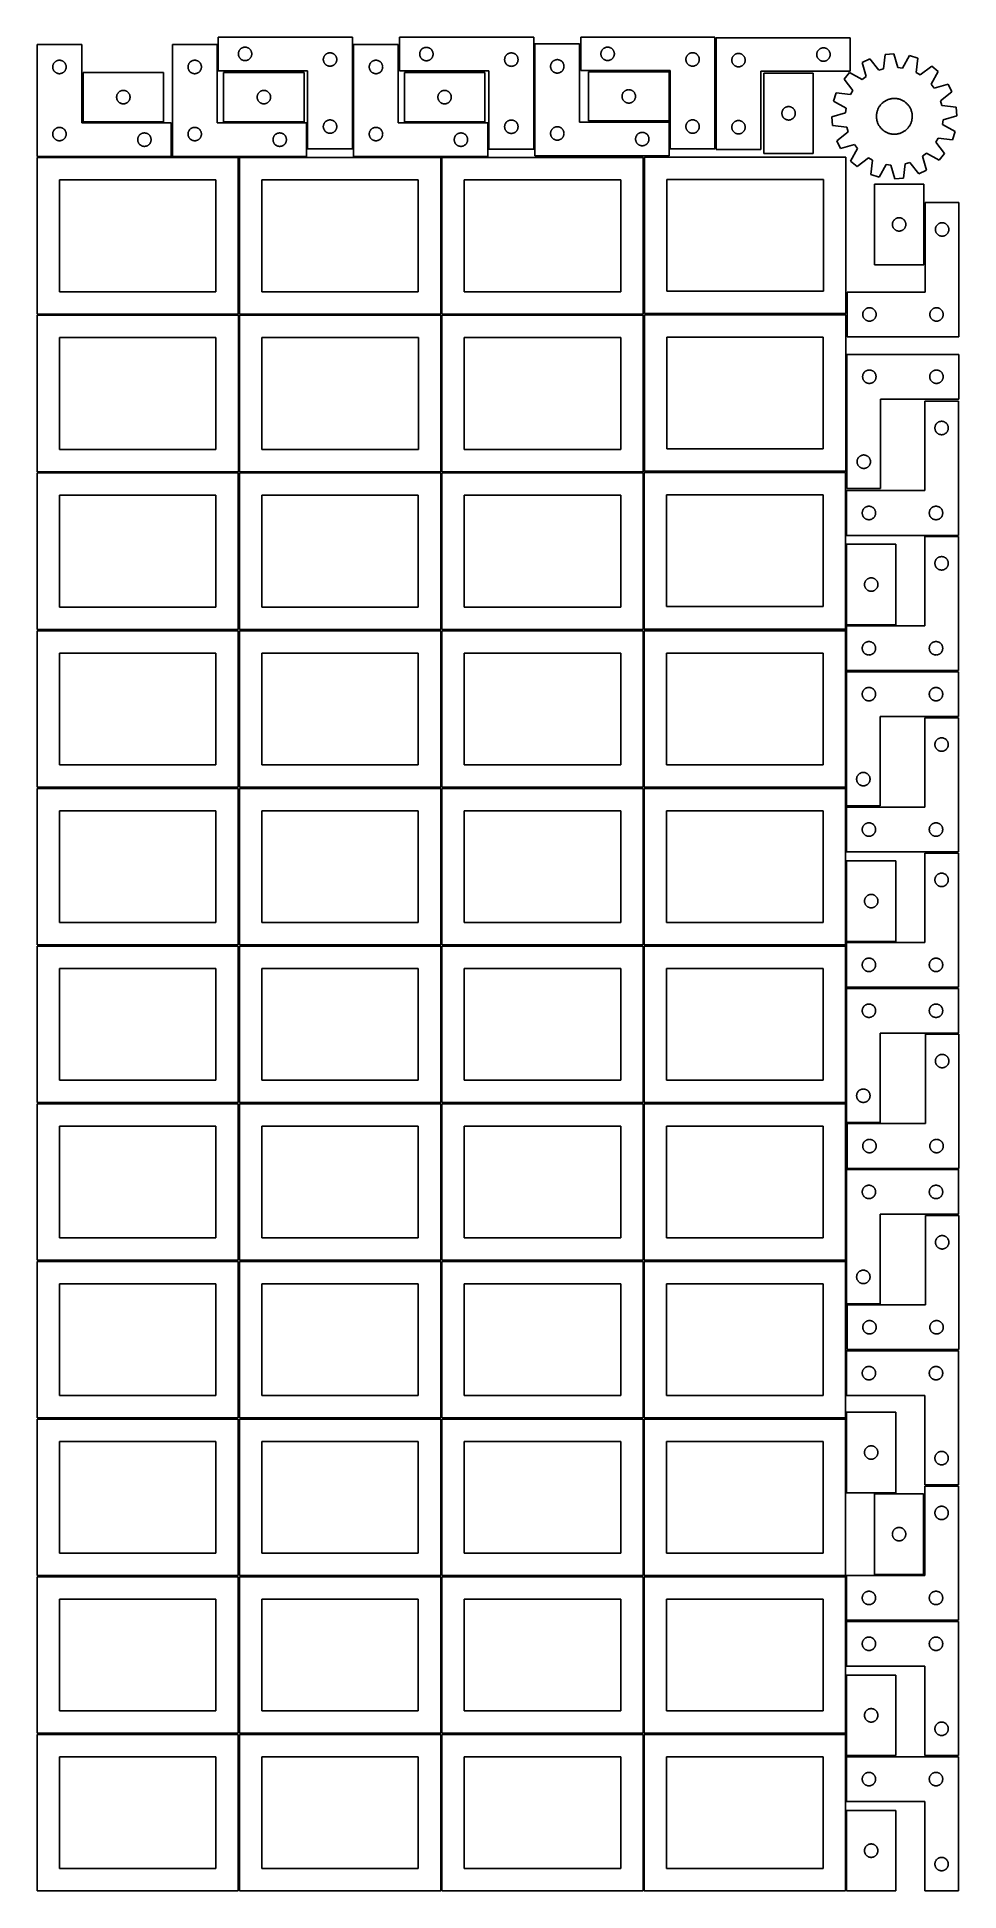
# Model space of a CAD drawing. Header units: millimetres. Extents: x 7 to 1243, y 7 to 2493.
import ezdxf

# ---------------------------------------------------------------- set-up
doc = ezdxf.new("R2010")
doc.units = ezdxf.units.MM
doc.layers.add('COMMON', color=5, linetype='CONTINUOUS', true_color=0x0000ff)
doc.layers.add('CUT', color=7, linetype='CONTINUOUS', true_color=0x000000)

msp = doc.modelspace()

# ---------------------------------------------------------------- linework, layer by layer
at = {"layer": 'COMMON'}
for p, q in [((277.291899, 1697.062902), (277.291899, 1487.062902)), ((820.333739, 1697.041937), (820.333739, 1487.041937)), ((6.541899, 1486.312901), (276.541899, 1486.312901)), ((277.291899, 1485.562901), (277.291899, 1275.562901)), ((278.0419, 1486.312901), (548.0419, 1486.312901)), ((549.583739, 1486.291936), (819.583739, 1486.291936)), ((820.333739, 1485.541936), (820.333739, 1275.541936)), ((821.08374, 1486.291936), (1091.08374, 1486.291936)), ((6.541899, 1274.8129), (276.541899, 1274.8129)), ((277.291899, 1274.0629), (277.291899, 1064.0629)), ((278.0419, 1274.8129), (548.0419, 1274.8129)), ((549.583739, 1274.791935), (819.583739, 1274.791935)), ((820.333739, 1274.041935), (820.333739, 1064.041935)), ((821.08374, 1274.791935), (1091.08374, 1274.791935)), ((6.541899, 1063.312899), (276.541899, 1063.312899)), ((277.291899, 1062.562899), (277.291899, 852.562899)), ((278.0419, 1063.312899), (548.0419, 1063.312899)), ((549.583739, 1063.291934), (819.583739, 1063.291934)), ((820.333739, 1062.541934), (820.333739, 852.541934)), ((821.08374, 1063.291934), (1091.08374, 1063.291934)), ((6.541899, 851.812898), (276.541899, 851.812898)), ((277.291899, 851.062898), (277.291899, 641.062898)), ((278.0419, 851.812898), (548.0419, 851.812898)), ((549.583739, 851.791933), (819.583739, 851.791933)), ((820.333739, 851.041933), (820.333739, 641.041933)), ((821.08374, 851.791933), (1091.08374, 851.791933)), ((276.541899, 640.312898), (6.541899, 640.312898)), ((277.291899, 639.562897), (277.291899, 429.562897)), ((548.0419, 640.312898), (278.0419, 640.312898)), ((549.583739, 640.291932), (819.583739, 640.291932)), ((820.333739, 639.541932), (820.333739, 429.541932)), ((821.08374, 640.291932), (1091.08374, 640.291932)), ((6.541899, 428.812896), (276.520965, 428.812896)), ((277.270965, 428.062896), (277.270965, 218.062896)), ((278.0419, 428.812896), (548.020966, 428.812896)), ((819.583739, 428.791932), (549.583739, 428.791932)), ((820.333739, 428.041931), (820.333739, 218.041931)), ((1091.08374, 428.791932), (821.08374, 428.791932)), ((549.583739, 217.29193), (819.562896, 217.29193)), ((820.312896, 216.54193), (820.312896, 6.54193)), ((821.08374, 217.29193), (1091.062897, 217.29193))]:
    msp.add_line(p, q, dxfattribs=at)
at = {"layer": 'CUT'}
for p, q in [((429.563564, 2493.284947), (249.563564, 2493.284947)), ((249.563564, 2493.284947), (249.563564, 2448.284947)), ((429.563564, 2343.284947), (429.563564, 2493.284947)), ((672.840542, 2493.099888), (492.840542, 2493.099888)), ((492.840542, 2493.099888), (492.840542, 2448.099888)), ((672.840542, 2343.099888), (672.840542, 2493.099888)), ((916.036739, 2493.354039), (736.036739, 2493.354039)), ((736.036739, 2493.354039), (736.036739, 2448.354039)), ((916.036739, 2343.354039), (916.036739, 2493.354039)), ((917.597318, 2492.444123), (1097.597318, 2492.444123)), ((917.597318, 2342.444123), (917.597318, 2492.444123)), ((1097.597318, 2492.444123), (1097.597318, 2447.444123)), ((66.520965, 2483.251496), (6.520965, 2483.251496)), ((6.520965, 2483.251496), (6.520965, 2333.251496)), ((34.191593, 2461.944829), (34.765152, 2462.078564)), ((34.765152, 2462.078564), (35.346229, 2462.1745)), ((35.346229, 2462.1745), (35.932336, 2462.232227)), ((35.932336, 2462.232227), (36.520965, 2462.251496)), ((36.520965, 2462.251496), (37.109593, 2462.232227)), ((37.109593, 2462.232227), (37.6957, 2462.1745)), ((37.6957, 2462.1745), (38.276778, 2462.078564)), ((38.276778, 2462.078564), (38.850336, 2461.944829)), ((66.520965, 2378.251496), (66.520965, 2483.251496)), ((248.041961, 2483.251496), (188.041961, 2483.251496)), ((188.041961, 2483.251496), (188.041961, 2333.251496)), ((215.712589, 2461.944829), (216.286148, 2462.078564)), ((216.286148, 2462.078564), (216.867225, 2462.1745)), ((216.867225, 2462.1745), (217.453333, 2462.232227)), ((217.453333, 2462.232227), (218.041961, 2462.251496)), ((218.041961, 2462.251496), (218.630589, 2462.232227)), ((218.630589, 2462.232227), (219.216696, 2462.1745)), ((219.216696, 2462.1745), (219.797774, 2462.078564)), ((219.797774, 2462.078564), (220.371332, 2461.944829)), ((248.041961, 2378.251496), (248.041961, 2483.251496)), ((276.563564, 2470.784947), (276.582834, 2471.373575)), ((276.582834, 2470.196319), (276.563564, 2470.784947)), ((276.582834, 2471.373575), (276.64056, 2471.959683)), ((276.64056, 2469.610211), (276.582834, 2470.196319)), ((276.64056, 2471.959683), (276.736497, 2472.54076)), ((276.736497, 2469.029134), (276.64056, 2469.610211)), ((276.736497, 2472.54076), (276.870232, 2473.114318)), ((276.870232, 2468.455576), (276.736497, 2469.029134)), ((276.870232, 2473.114318), (277.041193, 2473.677902)), ((277.041193, 2467.891992), (276.870232, 2468.455576)), ((277.041193, 2473.677902), (277.248648, 2474.229098)), ((277.248648, 2467.340796), (277.041193, 2467.891992)), ((277.248648, 2474.229098), (277.491709, 2474.765545)), ((277.491709, 2466.804349), (277.248648, 2467.340796)), ((277.491709, 2474.765545), (277.769335, 2475.284947)), ((277.769335, 2466.284947), (277.491709, 2466.804349)), ((277.769335, 2475.284947), (278.080338, 2475.785079)), ((278.080338, 2465.784815), (277.769335, 2466.284947)), ((278.080338, 2475.785079), (278.423384, 2476.2638)), ((278.423384, 2465.306094), (278.080338, 2465.784815)), ((278.423384, 2476.2638), (278.797006, 2476.719059)), ((278.797006, 2464.850835), (278.423384, 2465.306094)), ((278.797006, 2476.719059), (279.199603, 2477.148908)), ((279.199603, 2464.420986), (278.797006, 2464.850835)), ((279.199603, 2477.148908), (279.629452, 2477.551505)), ((279.629452, 2464.018389), (279.199603, 2464.420986)), ((279.629452, 2477.551505), (280.084711, 2477.925127)), ((280.084711, 2463.644767), (279.629452, 2464.018389)), ((280.084711, 2477.925127), (280.563432, 2478.268174)), ((280.563432, 2463.301721), (280.084711, 2463.644767)), ((280.563432, 2478.268174), (281.063564, 2478.579176)), ((281.063564, 2462.990718), (280.563432, 2463.301721)), ((281.063564, 2478.579176), (281.582966, 2478.856802)), ((281.582966, 2462.713092), (281.063564, 2462.990718)), ((281.582966, 2478.856802), (282.119413, 2479.099863)), ((282.119413, 2462.470031), (281.582966, 2462.713092)), ((282.119413, 2479.099863), (282.670609, 2479.307318)), ((282.670609, 2462.262576), (282.119413, 2462.470031)), ((282.670609, 2479.307318), (283.234193, 2479.478279)), ((283.234193, 2462.091615), (282.670609, 2462.262576)), ((283.234193, 2479.478279), (283.807751, 2479.612015)), ((283.807751, 2461.957879), (283.234193, 2462.091615)), ((283.807751, 2479.612015), (284.388828, 2479.707951)), ((284.388828, 2479.707951), (284.974936, 2479.765677)), ((284.974936, 2479.765677), (285.563564, 2479.784947)), ((285.563564, 2479.784947), (286.152192, 2479.765677)), ((286.152192, 2479.765677), (286.7383, 2479.707951)), ((286.7383, 2479.707951), (287.319377, 2479.612015)), ((287.319377, 2479.612015), (287.892936, 2479.478279)), ((287.892936, 2462.091615), (287.319377, 2461.957879)), ((287.892936, 2479.478279), (288.456519, 2479.307318)), ((288.456519, 2462.262576), (287.892936, 2462.091615)), ((288.456519, 2479.307318), (289.007715, 2479.099863)), ((289.007715, 2462.470031), (288.456519, 2462.262576)), ((289.007715, 2479.099863), (289.544162, 2478.856802)), ((289.544162, 2462.713092), (289.007715, 2462.470031)), ((289.544162, 2478.856802), (290.063564, 2478.579176)), ((290.063564, 2462.990718), (289.544162, 2462.713092)), ((290.063564, 2478.579176), (290.563696, 2478.268174)), ((290.563696, 2463.301721), (290.063564, 2462.990718)), ((290.563696, 2478.268174), (291.042417, 2477.925127)), ((291.042417, 2463.644767), (290.563696, 2463.301721)), ((291.042417, 2477.925127), (291.497676, 2477.551505)), ((291.497676, 2464.018389), (291.042417, 2463.644767)), ((291.497676, 2477.551505), (291.927525, 2477.148908)), ((291.927525, 2464.420986), (291.497676, 2464.018389)), ((291.927525, 2477.148908), (292.330122, 2476.719059)), ((292.330122, 2464.850835), (291.927525, 2464.420986)), ((292.330122, 2476.719059), (292.703744, 2476.2638)), ((292.703744, 2465.306094), (292.330122, 2464.850835)), ((292.703744, 2476.2638), (293.046791, 2475.785079)), ((293.046791, 2465.784815), (292.703744, 2465.306094)), ((293.046791, 2475.785079), (293.357793, 2475.284947)), ((293.357793, 2466.284947), (293.046791, 2465.784815)), ((293.357793, 2475.284947), (293.635419, 2474.765545)), ((293.635419, 2466.804349), (293.357793, 2466.284947)), ((293.635419, 2474.765545), (293.87848, 2474.229098)), ((293.87848, 2467.340796), (293.635419, 2466.804349)), ((293.87848, 2474.229098), (294.085935, 2473.677902)), ((294.085935, 2467.891992), (293.87848, 2467.340796)), ((294.085935, 2473.677902), (294.256897, 2473.114318)), ((294.256897, 2468.455576), (294.085935, 2467.891992)), ((294.256897, 2473.114318), (294.390632, 2472.54076)), ((294.390632, 2469.029134), (294.256897, 2468.455576)), ((294.390632, 2472.54076), (294.486568, 2471.959683)), ((294.486568, 2469.610211), (294.390632, 2469.029134)), ((294.486568, 2471.959683), (294.544294, 2471.373575)), ((294.544294, 2470.196319), (294.486568, 2469.610211)), ((294.544294, 2471.373575), (294.563564, 2470.784947)), ((294.563564, 2470.784947), (294.544294, 2470.196319)), ((390.563564, 2463.284947), (390.582834, 2463.873575)), ((390.582834, 2462.696319), (390.563564, 2463.284947)), ((390.582834, 2463.873575), (390.64056, 2464.459683)), ((390.64056, 2462.110211), (390.582834, 2462.696319)), ((390.64056, 2464.459683), (390.736497, 2465.04076)), ((390.736497, 2461.529134), (390.64056, 2462.110211)), ((390.736497, 2465.04076), (390.870232, 2465.614318)), ((390.870232, 2465.614318), (391.041193, 2466.177902)), ((391.041193, 2466.177902), (391.248648, 2466.729098)), ((391.248648, 2466.729098), (391.491709, 2467.265545)), ((391.491709, 2467.265545), (391.769335, 2467.784947)), ((391.769335, 2467.784947), (392.080338, 2468.285079)), ((392.080338, 2468.285079), (392.423384, 2468.7638)), ((392.423384, 2468.7638), (392.797006, 2469.219059)), ((392.797006, 2469.219059), (393.199603, 2469.648908)), ((393.199603, 2469.648908), (393.629452, 2470.051505)), ((393.629452, 2470.051505), (394.084711, 2470.425127)), ((394.084711, 2470.425127), (394.563432, 2470.768174)), ((394.563432, 2470.768174), (395.063564, 2471.079176)), ((395.063564, 2471.079176), (395.582966, 2471.356802)), ((395.582966, 2471.356802), (396.119413, 2471.599863)), ((396.119413, 2471.599863), (396.670609, 2471.807318)), ((396.670609, 2471.807318), (397.234193, 2471.978279)), ((397.234193, 2471.978279), (397.807751, 2472.112015)), ((397.807751, 2472.112015), (398.388828, 2472.207951)), ((398.388828, 2472.207951), (398.974936, 2472.265677)), ((398.974936, 2472.265677), (399.563564, 2472.284947)), ((399.563564, 2472.284947), (400.152192, 2472.265677)), ((400.152192, 2472.265677), (400.7383, 2472.207951)), ((400.7383, 2472.207951), (401.319377, 2472.112015)), ((401.319377, 2472.112015), (401.892936, 2471.978279)), ((401.892936, 2471.978279), (402.456519, 2471.807318)), ((402.456519, 2471.807318), (403.007715, 2471.599863)), ((403.007715, 2471.599863), (403.544162, 2471.356802)), ((403.544162, 2471.356802), (404.063564, 2471.079176)), ((404.063564, 2471.079176), (404.563696, 2470.768174)), ((404.563696, 2470.768174), (405.042417, 2470.425127)), ((405.042417, 2470.425127), (405.497676, 2470.051505)), ((405.497676, 2470.051505), (405.927525, 2469.648908)), ((405.927525, 2469.648908), (406.330122, 2469.219059)), ((406.330122, 2469.219059), (406.703744, 2468.7638)), ((406.703744, 2468.7638), (407.046791, 2468.285079)), ((407.046791, 2468.285079), (407.357793, 2467.784947)), ((407.357793, 2467.784947), (407.635419, 2467.265545)), ((407.635419, 2467.265545), (407.87848, 2466.729098)), ((407.87848, 2466.729098), (408.085935, 2466.177902)), ((408.085935, 2466.177902), (408.256897, 2465.614318)), ((408.256897, 2465.614318), (408.390632, 2465.04076)), ((408.390632, 2465.04076), (408.486568, 2464.459683)), ((408.486568, 2462.110211), (408.390632, 2461.529134)), ((408.486568, 2464.459683), (408.544294, 2463.873575)), ((408.544294, 2462.696319), (408.486568, 2462.110211)), ((408.544294, 2463.873575), (408.563564, 2463.284947)), ((408.563564, 2463.284947), (408.544294, 2462.696319)), ((491.20169, 2483.251496), (431.20169, 2483.251496)), ((431.20169, 2483.251496), (431.20169, 2333.251496)), ((458.872318, 2461.944829), (459.445877, 2462.078564)), ((459.445877, 2462.078564), (460.026954, 2462.1745)), ((460.026954, 2462.1745), (460.613062, 2462.232227)), ((460.613062, 2462.232227), (461.20169, 2462.251496)), ((461.20169, 2462.251496), (461.790318, 2462.232227)), ((461.790318, 2462.232227), (462.376425, 2462.1745)), ((462.376425, 2462.1745), (462.957503, 2462.078564)), ((462.957503, 2462.078564), (463.531061, 2461.944829)), ((491.20169, 2378.251496), (491.20169, 2483.251496)), ((519.840542, 2470.599888), (519.859811, 2471.188517)), ((519.859811, 2470.01126), (519.840542, 2470.599888)), ((519.859811, 2471.188517), (519.917538, 2471.774624)), ((519.917538, 2469.425153), (519.859811, 2470.01126)), ((519.917538, 2471.774624), (520.013474, 2472.355701)), ((520.013474, 2468.844076), (519.917538, 2469.425153)), ((520.013474, 2472.355701), (520.147209, 2472.92926)), ((520.147209, 2468.270517), (520.013474, 2468.844076)), ((520.147209, 2472.92926), (520.31817, 2473.492844)), ((520.31817, 2467.706933), (520.147209, 2468.270517)), ((520.31817, 2473.492844), (520.525626, 2474.044039)), ((520.525626, 2467.155738), (520.31817, 2467.706933)), ((520.525626, 2474.044039), (520.768687, 2474.580487)), ((520.768687, 2466.61929), (520.525626, 2467.155738)), ((520.768687, 2474.580487), (521.046313, 2475.099888)), ((521.046313, 2466.099888), (520.768687, 2466.61929)), ((521.046313, 2475.099888), (521.357315, 2475.600021)), ((521.357315, 2465.599756), (521.046313, 2466.099888)), ((521.357315, 2475.600021), (521.700362, 2476.078741)), ((521.700362, 2465.121036), (521.357315, 2465.599756)), ((521.700362, 2476.078741), (522.073983, 2476.534001)), ((522.073983, 2464.665776), (521.700362, 2465.121036)), ((522.073983, 2476.534001), (522.476581, 2476.963849)), ((522.476581, 2464.235927), (522.073983, 2464.665776)), ((522.476581, 2476.963849), (522.906429, 2477.366447)), ((522.906429, 2463.83333), (522.476581, 2464.235927)), ((522.906429, 2477.366447), (523.361689, 2477.740068)), ((523.361689, 2463.459708), (522.906429, 2463.83333)), ((523.361689, 2477.740068), (523.84041, 2478.083115)), ((523.84041, 2463.116662), (523.361689, 2463.459708)), ((523.84041, 2478.083115), (524.340542, 2478.394117)), ((524.340542, 2462.80566), (523.84041, 2463.116662)), ((524.340542, 2478.394117), (524.859943, 2478.671743)), ((524.859943, 2462.528034), (524.340542, 2462.80566)), ((524.859943, 2478.671743), (525.396391, 2478.914804)), ((525.396391, 2462.284973), (524.859943, 2462.528034)), ((525.396391, 2478.914804), (525.947586, 2479.12226)), ((525.947586, 2462.077517), (525.396391, 2462.284973)), ((525.947586, 2479.12226), (526.51117, 2479.293221)), ((526.51117, 2461.906556), (525.947586, 2462.077517)), ((526.51117, 2479.293221), (527.084729, 2479.426956)), ((527.084729, 2479.426956), (527.665806, 2479.522892)), ((527.665806, 2479.522892), (528.251913, 2479.580619)), ((528.251913, 2479.580619), (528.840542, 2479.599888)), ((528.840542, 2479.599888), (529.42917, 2479.580619)), ((529.42917, 2479.580619), (530.015277, 2479.522892)), ((530.015277, 2479.522892), (530.596355, 2479.426956)), ((530.596355, 2479.426956), (531.169913, 2479.293221)), ((531.169913, 2479.293221), (531.733497, 2479.12226)), ((531.733497, 2462.077517), (531.169913, 2461.906556)), ((531.733497, 2479.12226), (532.284693, 2478.914804)), ((532.284693, 2462.284973), (531.733497, 2462.077517)), ((532.284693, 2478.914804), (532.82114, 2478.671743)), ((532.82114, 2462.528034), (532.284693, 2462.284973)), ((532.82114, 2478.671743), (533.340542, 2478.394117)), ((533.340542, 2462.80566), (532.82114, 2462.528034)), ((533.340542, 2478.394117), (533.840674, 2478.083115)), ((533.840674, 2463.116662), (533.340542, 2462.80566)), ((533.840674, 2478.083115), (534.319394, 2477.740068)), ((534.319394, 2463.459708), (533.840674, 2463.116662)), ((534.319394, 2477.740068), (534.774654, 2477.366447)), ((534.774654, 2463.83333), (534.319394, 2463.459708)), ((534.774654, 2477.366447), (535.204503, 2476.963849)), ((535.204503, 2464.235927), (534.774654, 2463.83333)), ((535.204503, 2476.963849), (535.6071, 2476.534001)), ((535.6071, 2464.665776), (535.204503, 2464.235927)), ((535.6071, 2476.534001), (535.980722, 2476.078741)), ((535.980722, 2465.121036), (535.6071, 2464.665776)), ((535.980722, 2476.078741), (536.323768, 2475.600021)), ((536.323768, 2465.599756), (535.980722, 2465.121036)), ((536.323768, 2475.600021), (536.63477, 2475.099888)), ((536.63477, 2466.099888), (536.323768, 2465.599756)), ((536.63477, 2475.099888), (536.912396, 2474.580487)), ((536.912396, 2466.61929), (536.63477, 2466.099888)), ((536.912396, 2474.580487), (537.155457, 2474.044039)), ((537.155457, 2467.155738), (536.912396, 2466.61929)), ((537.155457, 2474.044039), (537.362913, 2473.492844)), ((537.362913, 2467.706933), (537.155457, 2467.155738)), ((537.362913, 2473.492844), (537.533874, 2472.92926)), ((537.533874, 2468.270517), (537.362913, 2467.706933)), ((537.533874, 2472.92926), (537.667609, 2472.355701)), ((537.667609, 2468.844076), (537.533874, 2468.270517)), ((537.667609, 2472.355701), (537.763545, 2471.774624)), ((537.763545, 2469.425153), (537.667609, 2468.844076)), ((537.763545, 2471.774624), (537.821272, 2471.188517)), ((537.821272, 2470.01126), (537.763545, 2469.425153)), ((537.821272, 2471.188517), (537.840542, 2470.599888)), ((537.840542, 2470.599888), (537.821272, 2470.01126)), ((633.840542, 2463.099888), (633.859811, 2463.688517)), ((633.859811, 2462.51126), (633.840542, 2463.099888)), ((633.859811, 2463.688517), (633.917538, 2464.274624)), ((633.917538, 2461.925153), (633.859811, 2462.51126)), ((633.917538, 2464.274624), (634.013474, 2464.855701)), ((634.013474, 2464.855701), (634.147209, 2465.42926)), ((634.147209, 2465.42926), (634.31817, 2465.992844)), ((634.31817, 2465.992844), (634.525626, 2466.544039)), ((634.525626, 2466.544039), (634.768687, 2467.080487)), ((634.768687, 2467.080487), (635.046313, 2467.599888)), ((635.046313, 2467.599888), (635.357315, 2468.100021)), ((635.357315, 2468.100021), (635.700362, 2468.578741)), ((635.700362, 2468.578741), (636.073983, 2469.034001)), ((636.073983, 2469.034001), (636.476581, 2469.463849)), ((636.476581, 2469.463849), (636.906429, 2469.866447)), ((636.906429, 2469.866447), (637.361689, 2470.240068)), ((637.361689, 2470.240068), (637.84041, 2470.583115)), ((637.84041, 2470.583115), (638.340542, 2470.894117)), ((638.340542, 2470.894117), (638.859943, 2471.171743)), ((638.859943, 2471.171743), (639.396391, 2471.414804)), ((639.396391, 2471.414804), (639.947586, 2471.62226)), ((639.947586, 2471.62226), (640.51117, 2471.793221)), ((640.51117, 2471.793221), (641.084729, 2471.926956)), ((641.084729, 2471.926956), (641.665806, 2472.022892)), ((641.665806, 2472.022892), (642.251913, 2472.080619)), ((642.251913, 2472.080619), (642.840542, 2472.099888)), ((642.840542, 2472.099888), (643.42917, 2472.080619)), ((643.42917, 2472.080619), (644.015277, 2472.022892)), ((644.015277, 2472.022892), (644.596355, 2471.926956)), ((644.596355, 2471.926956), (645.169913, 2471.793221)), ((645.169913, 2471.793221), (645.733497, 2471.62226)), ((645.733497, 2471.62226), (646.284693, 2471.414804)), ((646.284693, 2471.414804), (646.82114, 2471.171743)), ((646.82114, 2471.171743), (647.340542, 2470.894117)), ((647.340542, 2470.894117), (647.840674, 2470.583115)), ((647.840674, 2470.583115), (648.319394, 2470.240068)), ((648.319394, 2470.240068), (648.774654, 2469.866447)), ((648.774654, 2469.866447), (649.204503, 2469.463849)), ((649.204503, 2469.463849), (649.6071, 2469.034001)), ((649.6071, 2469.034001), (649.980722, 2468.578741)), ((649.980722, 2468.578741), (650.323768, 2468.100021)), ((650.323768, 2468.100021), (650.63477, 2467.599888)), ((650.63477, 2467.599888), (650.912396, 2467.080487)), ((650.912396, 2467.080487), (651.155457, 2466.544039)), ((651.155457, 2466.544039), (651.362913, 2465.992844)), ((651.362913, 2465.992844), (651.533874, 2465.42926)), ((651.533874, 2465.42926), (651.667609, 2464.855701)), ((651.667609, 2464.855701), (651.763545, 2464.274624)), ((651.763545, 2464.274624), (651.821272, 2463.688517)), ((651.821272, 2462.51126), (651.763545, 2461.925153)), ((651.821272, 2463.688517), (651.840542, 2463.099888)), ((651.840542, 2463.099888), (651.821272, 2462.51126)), ((734.500884, 2484.074494), (674.500884, 2484.074494)), ((674.500884, 2484.074494), (674.500884, 2334.074494)), ((700.000884, 2461.868723), (700.520286, 2462.146349)), ((700.520286, 2462.146349), (701.056733, 2462.38941)), ((701.056733, 2462.38941), (701.607929, 2462.596865)), ((701.607929, 2462.596865), (702.171513, 2462.767827)), ((702.171513, 2462.767827), (702.745071, 2462.901562)), ((702.745071, 2462.901562), (703.326148, 2462.997498)), ((703.326148, 2462.997498), (703.912256, 2463.055225)), ((703.912256, 2463.055225), (704.500884, 2463.074494)), ((704.500884, 2463.074494), (705.089512, 2463.055225)), ((705.089512, 2463.055225), (705.67562, 2462.997498)), ((705.67562, 2462.997498), (706.256697, 2462.901562)), ((706.256697, 2462.901562), (706.830255, 2462.767827)), ((706.830255, 2462.767827), (707.393839, 2462.596865)), ((707.393839, 2462.596865), (707.945035, 2462.38941)), ((707.945035, 2462.38941), (708.481482, 2462.146349)), ((708.481482, 2462.146349), (709.000884, 2461.868723)), ((734.500884, 2379.074494), (734.500884, 2484.074494)), ((763.036739, 2470.854039), (763.056009, 2471.442667)), ((763.056009, 2470.265411), (763.036739, 2470.854039)), ((763.056009, 2471.442667), (763.113735, 2472.028775)), ((763.113735, 2469.679303), (763.056009, 2470.265411)), ((763.113735, 2472.028775), (763.209672, 2472.609852)), ((763.209672, 2469.098226), (763.113735, 2469.679303)), ((763.209672, 2472.609852), (763.343407, 2473.18341)), ((763.343407, 2468.524667), (763.209672, 2469.098226)), ((763.343407, 2473.18341), (763.514368, 2473.746994)), ((763.514368, 2467.961084), (763.343407, 2468.524667)), ((763.514368, 2473.746994), (763.721823, 2474.29819)), ((763.721823, 2467.409888), (763.514368, 2467.961084)), ((763.721823, 2474.29819), (763.964884, 2474.834637)), ((763.964884, 2466.873441), (763.721823, 2467.409888)), ((763.964884, 2474.834637), (764.242511, 2475.354039)), ((764.242511, 2466.354039), (763.964884, 2466.873441)), ((764.242511, 2475.354039), (764.553513, 2475.854171)), ((764.553513, 2465.853907), (764.242511, 2466.354039)), ((764.553513, 2475.854171), (764.896559, 2476.332892)), ((764.896559, 2465.375186), (764.553513, 2465.853907)), ((764.896559, 2476.332892), (765.270181, 2476.788151)), ((765.270181, 2464.919926), (764.896559, 2465.375186)), ((765.270181, 2476.788151), (765.672778, 2477.218)), ((765.672778, 2464.490078), (765.270181, 2464.919926)), ((765.672778, 2477.218), (766.102627, 2477.620597)), ((766.102627, 2464.087481), (765.672778, 2464.490078)), ((766.102627, 2477.620597), (766.557886, 2477.994219)), ((766.557886, 2463.713859), (766.102627, 2464.087481)), ((766.557886, 2477.994219), (767.036607, 2478.337265)), ((767.036607, 2463.370812), (766.557886, 2463.713859)), ((767.036607, 2478.337265), (767.536739, 2478.648267)), ((767.536739, 2463.05981), (767.036607, 2463.370812)), ((767.536739, 2478.648267), (768.056141, 2478.925893)), ((768.056141, 2462.782184), (767.536739, 2463.05981)), ((768.056141, 2478.925893), (768.592588, 2479.168955)), ((768.592588, 2462.539123), (768.056141, 2462.782184)), ((768.592588, 2479.168955), (769.143784, 2479.37641)), ((769.143784, 2462.331668), (768.592588, 2462.539123)), ((769.143784, 2479.37641), (769.707368, 2479.547371)), ((769.707368, 2462.160706), (769.143784, 2462.331668)), ((769.707368, 2479.547371), (770.280926, 2479.681106)), ((770.280926, 2462.026971), (769.707368, 2462.160706)), ((770.280926, 2479.681106), (770.862003, 2479.777043)), ((770.862003, 2461.931035), (770.280926, 2462.026971)), ((770.862003, 2479.777043), (771.448111, 2479.834769)), ((771.448111, 2479.834769), (772.036739, 2479.854039)), ((772.036739, 2479.854039), (772.625367, 2479.834769)), ((772.625367, 2479.834769), (773.211475, 2479.777043)), ((773.211475, 2479.777043), (773.792552, 2479.681106)), ((773.792552, 2462.026971), (773.211475, 2461.931035)), ((773.792552, 2479.681106), (774.366111, 2479.547371)), ((774.366111, 2462.160706), (773.792552, 2462.026971)), ((774.366111, 2479.547371), (774.929694, 2479.37641)), ((774.929694, 2462.331668), (774.366111, 2462.160706)), ((774.929694, 2479.37641), (775.48089, 2479.168955)), ((775.48089, 2462.539123), (774.929694, 2462.331668)), ((775.48089, 2479.168955), (776.017337, 2478.925893)), ((776.017337, 2462.782184), (775.48089, 2462.539123)), ((776.017337, 2478.925893), (776.536739, 2478.648267)), ((776.536739, 2463.05981), (776.017337, 2462.782184)), ((776.536739, 2478.648267), (777.036871, 2478.337265)), ((777.036871, 2463.370812), (776.536739, 2463.05981)), ((777.036871, 2478.337265), (777.515592, 2477.994219)), ((777.515592, 2463.713859), (777.036871, 2463.370812)), ((777.515592, 2477.994219), (777.970851, 2477.620597)), ((777.970851, 2464.087481), (777.515592, 2463.713859)), ((777.970851, 2477.620597), (778.4007, 2477.218)), ((778.4007, 2464.490078), (777.970851, 2464.087481)), ((778.4007, 2477.218), (778.803297, 2476.788151)), ((778.803297, 2464.919926), (778.4007, 2464.490078)), ((778.803297, 2476.788151), (779.176919, 2476.332892)), ((779.176919, 2465.375186), (778.803297, 2464.919926)), ((779.176919, 2476.332892), (779.519966, 2475.854171)), ((779.519966, 2465.853907), (779.176919, 2465.375186)), ((779.519966, 2475.854171), (779.830968, 2475.354039)), ((779.830968, 2466.354039), (779.519966, 2465.853907)), ((779.830968, 2475.354039), (780.108594, 2474.834637)), ((780.108594, 2466.873441), (779.830968, 2466.354039)), ((780.108594, 2474.834637), (780.351655, 2474.29819)), ((780.351655, 2467.409888), (780.108594, 2466.873441)), ((780.351655, 2474.29819), (780.55911, 2473.746994)), ((780.55911, 2467.961084), (780.351655, 2467.409888)), ((780.55911, 2473.746994), (780.730072, 2473.18341)), ((780.730072, 2468.524667), (780.55911, 2467.961084)), ((780.730072, 2473.18341), (780.863807, 2472.609852)), ((780.863807, 2469.098226), (780.730072, 2468.524667)), ((780.863807, 2472.609852), (780.959743, 2472.028775)), ((780.959743, 2469.679303), (780.863807, 2469.098226)), ((780.959743, 2472.028775), (781.017469, 2471.442667)), ((781.017469, 2470.265411), (780.959743, 2469.679303)), ((781.017469, 2471.442667), (781.036739, 2470.854039)), ((781.036739, 2470.854039), (781.017469, 2470.265411)), ((877.036739, 2463.354039), (877.056009, 2463.942667)), ((877.056009, 2462.765411), (877.036739, 2463.354039)), ((877.056009, 2463.942667), (877.113735, 2464.528775)), ((877.113735, 2462.179303), (877.056009, 2462.765411)), ((877.113735, 2464.528775), (877.209672, 2465.109852)), ((877.209672, 2461.598226), (877.113735, 2462.179303)), ((877.209672, 2465.109852), (877.343407, 2465.68341)), ((877.343407, 2465.68341), (877.514368, 2466.246994)), ((877.514368, 2466.246994), (877.721823, 2466.79819)), ((877.721823, 2466.79819), (877.964884, 2467.334637)), ((877.964884, 2467.334637), (878.242511, 2467.854039)), ((878.242511, 2467.854039), (878.553513, 2468.354171)), ((878.553513, 2468.354171), (878.896559, 2468.832892)), ((878.896559, 2468.832892), (879.270181, 2469.288151)), ((879.270181, 2469.288151), (879.672778, 2469.718)), ((879.672778, 2469.718), (880.102627, 2470.120597)), ((880.102627, 2470.120597), (880.557886, 2470.494219)), ((880.557886, 2470.494219), (881.036607, 2470.837265)), ((881.036607, 2470.837265), (881.536739, 2471.148267)), ((881.536739, 2471.148267), (882.056141, 2471.425893)), ((882.056141, 2471.425893), (882.592588, 2471.668955)), ((882.592588, 2471.668955), (883.143784, 2471.87641)), ((883.143784, 2471.87641), (883.707368, 2472.047371)), ((883.707368, 2472.047371), (884.280926, 2472.181106)), ((884.280926, 2472.181106), (884.862003, 2472.277043)), ((884.862003, 2472.277043), (885.448111, 2472.334769)), ((885.448111, 2472.334769), (886.036739, 2472.354039)), ((886.036739, 2472.354039), (886.625367, 2472.334769)), ((886.625367, 2472.334769), (887.211475, 2472.277043)), ((887.211475, 2472.277043), (887.792552, 2472.181106)), ((887.792552, 2472.181106), (888.366111, 2472.047371)), ((888.366111, 2472.047371), (888.929694, 2471.87641)), ((888.929694, 2471.87641), (889.48089, 2471.668955)), ((889.48089, 2471.668955), (890.017337, 2471.425893)), ((890.017337, 2471.425893), (890.536739, 2471.148267)), ((890.536739, 2471.148267), (891.036871, 2470.837265)), ((891.036871, 2470.837265), (891.515592, 2470.494219)), ((891.515592, 2470.494219), (891.970851, 2470.120597)), ((891.970851, 2470.120597), (892.4007, 2469.718)), ((892.4007, 2469.718), (892.803297, 2469.288151)), ((892.803297, 2469.288151), (893.176919, 2468.832892)), ((893.176919, 2468.832892), (893.519966, 2468.354171)), ((893.519966, 2468.354171), (893.830968, 2467.854039)), ((893.830968, 2467.854039), (894.108594, 2467.334637)), ((894.108594, 2467.334637), (894.351655, 2466.79819)), ((894.351655, 2466.79819), (894.55911, 2466.246994)), ((894.55911, 2466.246994), (894.730072, 2465.68341)), ((894.730072, 2465.68341), (894.863807, 2465.109852)), ((894.863807, 2465.109852), (894.959743, 2464.528775)), ((894.959743, 2462.179303), (894.863807, 2461.598226)), ((894.959743, 2464.528775), (895.017469, 2463.942667)), ((895.017469, 2462.765411), (894.959743, 2462.179303)), ((895.017469, 2463.942667), (895.036739, 2463.354039)), ((895.036739, 2463.354039), (895.017469, 2462.765411)), ((938.616588, 2463.032751), (938.597318, 2462.444123)), ((938.597318, 2462.444123), (938.616588, 2461.855495)), ((938.674315, 2463.618859), (938.616588, 2463.032751)), ((938.770251, 2464.199936), (938.674315, 2463.618859)), ((938.903986, 2464.773495), (938.770251, 2464.199936)), ((939.074947, 2465.337078), (938.903986, 2464.773495)), ((939.282403, 2465.888274), (939.074947, 2465.337078)), ((939.525464, 2466.424721), (939.282403, 2465.888274)), ((939.80309, 2466.944123), (939.525464, 2466.424721)), ((940.114092, 2467.444255), (939.80309, 2466.944123)), ((940.457138, 2467.922976), (940.114092, 2467.444255)), ((940.83076, 2468.378235), (940.457138, 2467.922976)), ((941.233357, 2468.808084), (940.83076, 2468.378235)), ((941.663206, 2469.210681), (941.233357, 2468.808084)), ((942.118465, 2469.584303), (941.663206, 2469.210681)), ((942.597186, 2469.92735), (942.118465, 2469.584303)), ((943.097318, 2470.238352), (942.597186, 2469.92735)), ((943.61672, 2470.515978), (943.097318, 2470.238352)), ((944.153167, 2470.759039), (943.61672, 2470.515978)), ((944.704363, 2470.966494), (944.153167, 2470.759039)), ((945.267947, 2471.137456), (944.704363, 2470.966494)), ((945.841505, 2471.271191), (945.267947, 2471.137456)), ((946.422583, 2471.367127), (945.841505, 2471.271191)), ((947.00869, 2471.424853), (946.422583, 2471.367127)), ((947.597318, 2471.444123), (947.00869, 2471.424853)), ((948.185946, 2471.424853), (947.597318, 2471.444123)), ((948.772054, 2471.367127), (948.185946, 2471.424853)), ((949.353131, 2471.271191), (948.772054, 2471.367127)), ((949.92669, 2471.137456), (949.353131, 2471.271191)), ((950.490273, 2470.966494), (949.92669, 2471.137456)), ((951.041469, 2470.759039), (950.490273, 2470.966494)), ((951.577917, 2470.515978), (951.041469, 2470.759039)), ((952.097318, 2470.238352), (951.577917, 2470.515978)), ((952.59745, 2469.92735), (952.097318, 2470.238352)), ((953.076171, 2469.584303), (952.59745, 2469.92735)), ((953.531431, 2469.210681), (953.076171, 2469.584303)), ((953.961279, 2468.808084), (953.531431, 2469.210681)), ((954.363877, 2468.378235), (953.961279, 2468.808084)), ((954.737498, 2467.922976), (954.363877, 2468.378235)), ((955.080545, 2467.444255), (954.737498, 2467.922976)), ((955.391547, 2466.944123), (955.080545, 2467.444255)), ((955.669173, 2466.424721), (955.391547, 2466.944123)), ((955.912234, 2465.888274), (955.669173, 2466.424721)), ((956.119689, 2465.337078), (955.912234, 2465.888274)), ((956.290651, 2464.773495), (956.119689, 2465.337078)), ((956.424386, 2464.199936), (956.290651, 2464.773495)), ((956.520322, 2463.618859), (956.424386, 2464.199936)), ((956.578049, 2463.032751), (956.520322, 2463.618859)), ((956.597318, 2462.444123), (956.578049, 2463.032751)), ((956.578049, 2461.855495), (956.597318, 2462.444123)), ((1052.616588, 2470.532751), (1052.597318, 2469.944123)), ((1052.597318, 2469.944123), (1052.616588, 2469.355495)), ((1052.674315, 2471.118859), (1052.616588, 2470.532751)), ((1052.616588, 2469.355495), (1052.674315, 2468.769387)), ((1052.770251, 2471.699936), (1052.674315, 2471.118859)), ((1052.674315, 2468.769387), (1052.770251, 2468.18831)), ((1052.903986, 2472.273495), (1052.770251, 2471.699936)), ((1052.770251, 2468.18831), (1052.903986, 2467.614752)), ((1053.074947, 2472.837078), (1052.903986, 2472.273495)), ((1052.903986, 2467.614752), (1053.074947, 2467.051168)), ((1053.282403, 2473.388274), (1053.074947, 2472.837078)), ((1053.074947, 2467.051168), (1053.282403, 2466.499972)), ((1053.525464, 2473.924721), (1053.282403, 2473.388274)), ((1053.282403, 2466.499972), (1053.525464, 2465.963525)), ((1053.80309, 2474.444123), (1053.525464, 2473.924721)), ((1053.525464, 2465.963525), (1053.80309, 2465.444123)), ((1054.114092, 2474.944255), (1053.80309, 2474.444123)), ((1053.80309, 2465.444123), (1054.114092, 2464.943991)), ((1054.457138, 2475.422976), (1054.114092, 2474.944255)), ((1054.114092, 2464.943991), (1054.457138, 2464.46527)), ((1054.83076, 2475.878235), (1054.457138, 2475.422976)), ((1054.457138, 2464.46527), (1054.83076, 2464.010011)), ((1055.233357, 2476.308084), (1054.83076, 2475.878235)), ((1054.83076, 2464.010011), (1055.233357, 2463.580162)), ((1055.663206, 2476.710681), (1055.233357, 2476.308084)), ((1055.233357, 2463.580162), (1055.663206, 2463.177565)), ((1056.118465, 2477.084303), (1055.663206, 2476.710681)), ((1055.663206, 2463.177565), (1056.118465, 2462.803943)), ((1056.597186, 2477.42735), (1056.118465, 2477.084303)), ((1056.118465, 2462.803943), (1056.597186, 2462.460897)), ((1057.097318, 2477.738352), (1056.597186, 2477.42735)), ((1056.597186, 2462.460897), (1057.097318, 2462.149895)), ((1057.61672, 2478.015978), (1057.097318, 2477.738352)), ((1057.097318, 2462.149895), (1057.61672, 2461.872268)), ((1058.153167, 2478.259039), (1057.61672, 2478.015978)), ((1058.704363, 2478.466494), (1058.153167, 2478.259039)), ((1059.267947, 2478.637456), (1058.704363, 2478.466494)), ((1059.841505, 2478.771191), (1059.267947, 2478.637456)), ((1060.422583, 2478.867127), (1059.841505, 2478.771191)), ((1061.00869, 2478.924853), (1060.422583, 2478.867127)), ((1061.597318, 2478.944123), (1061.00869, 2478.924853)), ((1062.185946, 2478.924853), (1061.597318, 2478.944123)), ((1062.772054, 2478.867127), (1062.185946, 2478.924853)), ((1063.353131, 2478.771191), (1062.772054, 2478.867127)), ((1063.92669, 2478.637456), (1063.353131, 2478.771191)), ((1064.490273, 2478.466494), (1063.92669, 2478.637456)), ((1065.041469, 2478.259039), (1064.490273, 2478.466494)), ((1065.577917, 2478.015978), (1065.041469, 2478.259039)), ((1066.097318, 2477.738352), (1065.577917, 2478.015978)), ((1065.577917, 2461.872268), (1066.097318, 2462.149895)), ((1066.59745, 2477.42735), (1066.097318, 2477.738352)), ((1066.097318, 2462.149895), (1066.59745, 2462.460897)), ((1067.076171, 2477.084303), (1066.59745, 2477.42735)), ((1066.59745, 2462.460897), (1067.076171, 2462.803943)), ((1067.531431, 2476.710681), (1067.076171, 2477.084303)), ((1067.076171, 2462.803943), (1067.531431, 2463.177565)), ((1067.961279, 2476.308084), (1067.531431, 2476.710681)), ((1067.531431, 2463.177565), (1067.961279, 2463.580162)), ((1068.363877, 2475.878235), (1067.961279, 2476.308084)), ((1067.961279, 2463.580162), (1068.363877, 2464.010011)), ((1068.737498, 2475.422976), (1068.363877, 2475.878235)), ((1068.363877, 2464.010011), (1068.737498, 2464.46527)), ((1069.080545, 2474.944255), (1068.737498, 2475.422976)), ((1068.737498, 2464.46527), (1069.080545, 2464.943991)), ((1069.391547, 2474.444123), (1069.080545, 2474.944255)), ((1069.080545, 2464.943991), (1069.391547, 2465.444123)), ((1069.669173, 2473.924721), (1069.391547, 2474.444123)), ((1069.391547, 2465.444123), (1069.669173, 2465.963525)), ((1069.912234, 2473.388274), (1069.669173, 2473.924721)), ((1069.669173, 2465.963525), (1069.912234, 2466.499972)), ((1070.119689, 2472.837078), (1069.912234, 2473.388274)), ((1069.912234, 2466.499972), (1070.119689, 2467.051168)), ((1070.290651, 2472.273495), (1070.119689, 2472.837078)), ((1070.119689, 2467.051168), (1070.290651, 2467.614752)), ((1070.424386, 2471.699936), (1070.290651, 2472.273495)), ((1070.290651, 2467.614752), (1070.424386, 2468.18831)), ((1070.520322, 2471.118859), (1070.424386, 2471.699936)), ((1070.424386, 2468.18831), (1070.520322, 2468.769387)), ((1070.578049, 2470.532751), (1070.520322, 2471.118859)), ((1070.520322, 2468.769387), (1070.578049, 2469.355495)), ((1070.597318, 2469.944123), (1070.578049, 2470.532751)), ((1070.578049, 2469.355495), (1070.597318, 2469.944123)), ((1123.834089, 2464.337908), (1113.55223, 2459.106383)), ((1135.873655, 2449.155969), (1123.834089, 2464.337908)), ((1144.417758, 2470.130503), (1142.063065, 2450.897775)), ((1155.918975, 2471.029105), (1144.417758, 2470.130503)), ((1161.232207, 2452.39548), (1155.918975, 2471.029105)), ((1177.152536, 2468.503736), (1167.617037, 2451.636114)), ((1188.122155, 2464.932611), (1177.152536, 2468.503736)), ((1185.900161, 2445.684101), (1188.122155, 2464.932611)), ((27.520965, 2453.251496), (27.540234, 2453.840124)), ((27.540234, 2452.662868), (27.520965, 2453.251496)), ((27.540234, 2453.840124), (27.597961, 2454.426232)), ((27.597961, 2452.07676), (27.540234, 2452.662868)), ((27.597961, 2454.426232), (27.693897, 2455.007309)), ((27.693897, 2451.495683), (27.597961, 2452.07676)), ((27.693897, 2455.007309), (27.827632, 2455.580868)), ((27.827632, 2450.922125), (27.693897, 2451.495683)), ((27.827632, 2455.580868), (27.998593, 2456.144451)), ((27.998593, 2450.358541), (27.827632, 2450.922125)), ((27.998593, 2456.144451), (28.206049, 2456.695647)), ((28.206049, 2449.807345), (27.998593, 2450.358541)), ((28.206049, 2456.695647), (28.44911, 2457.232094)), ((28.44911, 2449.270898), (28.206049, 2449.807345)), ((28.44911, 2457.232094), (28.726736, 2457.751496)), ((28.726736, 2448.751496), (28.44911, 2449.270898)), ((28.726736, 2457.751496), (29.037738, 2458.251628)), ((29.037738, 2448.251364), (28.726736, 2448.751496)), ((29.037738, 2458.251628), (29.380785, 2458.730349)), ((29.380785, 2447.772643), (29.037738, 2448.251364)), ((29.380785, 2458.730349), (29.754406, 2459.185609)), ((29.754406, 2447.317384), (29.380785, 2447.772643)), ((29.754406, 2459.185609), (30.157004, 2459.615457)), ((30.157004, 2446.887535), (29.754406, 2447.317384)), ((30.157004, 2459.615457), (30.586852, 2460.018054)), ((30.586852, 2446.484938), (30.157004, 2446.887535)), ((30.586852, 2460.018054), (31.042112, 2460.391676)), ((31.042112, 2446.111316), (30.586852, 2446.484938)), ((31.042112, 2460.391676), (31.520833, 2460.734723)), ((31.520833, 2445.76827), (31.042112, 2446.111316)), ((31.520833, 2460.734723), (32.020965, 2461.045725)), ((32.020965, 2445.457268), (31.520833, 2445.76827)), ((32.020965, 2461.045725), (32.540366, 2461.323351)), ((32.540366, 2445.179642), (32.020965, 2445.457268)), ((32.540366, 2461.323351), (33.076814, 2461.566412)), ((33.076814, 2444.93658), (32.540366, 2445.179642)), ((33.076814, 2461.566412), (33.628009, 2461.773867)), ((33.628009, 2444.729125), (33.076814, 2444.93658)), ((33.628009, 2461.773867), (34.191593, 2461.944829)), ((34.191593, 2444.558164), (33.628009, 2444.729125)), ((34.765152, 2444.424429), (34.191593, 2444.558164)), ((35.346229, 2444.328492), (34.765152, 2444.424429)), ((35.932336, 2444.270766), (35.346229, 2444.328492)), ((36.520965, 2444.251496), (35.932336, 2444.270766)), ((37.109593, 2444.270766), (36.520965, 2444.251496)), ((37.6957, 2444.328492), (37.109593, 2444.270766)), ((38.276778, 2444.424429), (37.6957, 2444.328492)), ((38.850336, 2444.558164), (38.276778, 2444.424429)), ((38.850336, 2461.944829), (39.41392, 2461.773867)), ((39.41392, 2444.729125), (38.850336, 2444.558164)), ((39.41392, 2461.773867), (39.965116, 2461.566412)), ((39.965116, 2444.93658), (39.41392, 2444.729125)), ((39.965116, 2461.566412), (40.501563, 2461.323351)), ((40.501563, 2445.179642), (39.965116, 2444.93658)), ((40.501563, 2461.323351), (41.020965, 2461.045725)), ((41.020965, 2445.457268), (40.501563, 2445.179642)), ((41.020965, 2461.045725), (41.521097, 2460.734723)), ((41.521097, 2445.76827), (41.020965, 2445.457268)), ((41.521097, 2460.734723), (41.999817, 2460.391676)), ((41.999817, 2446.111316), (41.521097, 2445.76827)), ((41.999817, 2460.391676), (42.455077, 2460.018054)), ((42.455077, 2446.484938), (41.999817, 2446.111316)), ((42.455077, 2460.018054), (42.884926, 2459.615457)), ((42.884926, 2446.887535), (42.455077, 2446.484938)), ((42.884926, 2459.615457), (43.287523, 2459.185609)), ((43.287523, 2447.317384), (42.884926, 2446.887535)), ((43.287523, 2459.185609), (43.661145, 2458.730349)), ((43.661145, 2447.772643), (43.287523, 2447.317384)), ((43.661145, 2458.730349), (44.004191, 2458.251628)), ((44.004191, 2448.251364), (43.661145, 2447.772643)), ((44.004191, 2458.251628), (44.315193, 2457.751496)), ((44.315193, 2448.751496), (44.004191, 2448.251364)), ((44.315193, 2457.751496), (44.592819, 2457.232094)), ((44.592819, 2449.270898), (44.315193, 2448.751496)), ((44.592819, 2457.232094), (44.83588, 2456.695647)), ((44.83588, 2449.807345), (44.592819, 2449.270898)), ((44.83588, 2456.695647), (45.043336, 2456.144451)), ((45.043336, 2450.358541), (44.83588, 2449.807345)), ((45.043336, 2456.144451), (45.214297, 2455.580868)), ((45.214297, 2450.922125), (45.043336, 2450.358541)), ((45.214297, 2455.580868), (45.348032, 2455.007309)), ((45.348032, 2451.495683), (45.214297, 2450.922125)), ((45.348032, 2455.007309), (45.443968, 2454.426232)), ((45.443968, 2452.07676), (45.348032, 2451.495683)), ((45.443968, 2454.426232), (45.501695, 2453.840124)), ((45.501695, 2452.662868), (45.443968, 2452.07676)), ((45.501695, 2453.840124), (45.520965, 2453.251496)), ((45.520965, 2453.251496), (45.501695, 2452.662868)), ((176.244719, 2445.784699), (68.244719, 2445.784699)), ((68.244719, 2445.784699), (68.244719, 2379.784699)), ((176.244719, 2379.784699), (176.244719, 2445.784699)), ((209.041961, 2453.251496), (209.06123, 2453.840124)), ((209.06123, 2452.662868), (209.041961, 2453.251496)), ((209.06123, 2453.840124), (209.118957, 2454.426232)), ((209.118957, 2452.07676), (209.06123, 2452.662868)), ((209.118957, 2454.426232), (209.214893, 2455.007309)), ((209.214893, 2451.495683), (209.118957, 2452.07676)), ((209.214893, 2455.007309), (209.348628, 2455.580868)), ((209.348628, 2450.922125), (209.214893, 2451.495683)), ((209.348628, 2455.580868), (209.51959, 2456.144451)), ((209.51959, 2450.358541), (209.348628, 2450.922125)), ((209.51959, 2456.144451), (209.727045, 2456.695647)), ((209.727045, 2449.807345), (209.51959, 2450.358541)), ((209.727045, 2456.695647), (209.970106, 2457.232094)), ((209.970106, 2449.270898), (209.727045, 2449.807345)), ((209.970106, 2457.232094), (210.247732, 2457.751496)), ((210.247732, 2448.751496), (209.970106, 2449.270898)), ((210.247732, 2457.751496), (210.558734, 2458.251628)), ((210.558734, 2448.251364), (210.247732, 2448.751496)), ((210.558734, 2458.251628), (210.901781, 2458.730349)), ((210.901781, 2447.772643), (210.558734, 2448.251364)), ((210.901781, 2458.730349), (211.275402, 2459.185609)), ((211.275402, 2447.317384), (210.901781, 2447.772643)), ((211.275402, 2459.185609), (211.678, 2459.615457)), ((211.678, 2446.887535), (211.275402, 2447.317384)), ((211.678, 2459.615457), (212.107848, 2460.018054)), ((212.107848, 2446.484938), (211.678, 2446.887535)), ((212.107848, 2460.018054), (212.563108, 2460.391676)), ((212.563108, 2446.111316), (212.107848, 2446.484938)), ((212.563108, 2460.391676), (213.041829, 2460.734723)), ((213.041829, 2445.76827), (212.563108, 2446.111316)), ((213.041829, 2460.734723), (213.541961, 2461.045725)), ((213.541961, 2445.457268), (213.041829, 2445.76827)), ((213.541961, 2461.045725), (214.061363, 2461.323351)), ((214.061363, 2445.179642), (213.541961, 2445.457268)), ((214.061363, 2461.323351), (214.59781, 2461.566412)), ((214.59781, 2444.93658), (214.061363, 2445.179642)), ((214.59781, 2461.566412), (215.149006, 2461.773867)), ((215.149006, 2444.729125), (214.59781, 2444.93658)), ((215.149006, 2461.773867), (215.712589, 2461.944829)), ((215.712589, 2444.558164), (215.149006, 2444.729125)), ((216.286148, 2444.424429), (215.712589, 2444.558164)), ((216.867225, 2444.328492), (216.286148, 2444.424429)), ((217.453333, 2444.270766), (216.867225, 2444.328492)), ((218.041961, 2444.251496), (217.453333, 2444.270766)), ((218.630589, 2444.270766), (218.041961, 2444.251496)), ((219.216696, 2444.328492), (218.630589, 2444.270766)), ((219.797774, 2444.424429), (219.216696, 2444.328492)), ((220.371332, 2444.558164), (219.797774, 2444.424429)), ((220.371332, 2461.944829), (220.934916, 2461.773867)), ((220.934916, 2444.729125), (220.371332, 2444.558164)), ((220.934916, 2461.773867), (221.486112, 2461.566412)), ((221.486112, 2444.93658), (220.934916, 2444.729125)), ((221.486112, 2461.566412), (222.022559, 2461.323351)), ((222.022559, 2445.179642), (221.486112, 2444.93658)), ((222.022559, 2461.323351), (222.541961, 2461.045725)), ((222.541961, 2445.457268), (222.022559, 2445.179642)), ((222.541961, 2461.045725), (223.042093, 2460.734723)), ((223.042093, 2445.76827), (222.541961, 2445.457268)), ((223.042093, 2460.734723), (223.520814, 2460.391676)), ((223.520814, 2446.111316), (223.042093, 2445.76827)), ((223.520814, 2460.391676), (223.976073, 2460.018054)), ((223.976073, 2446.484938), (223.520814, 2446.111316)), ((223.976073, 2460.018054), (224.405922, 2459.615457)), ((224.405922, 2446.887535), (223.976073, 2446.484938)), ((224.405922, 2459.615457), (224.808519, 2459.185609)), ((224.808519, 2447.317384), (224.405922, 2446.887535)), ((224.808519, 2459.185609), (225.182141, 2458.730349)), ((225.182141, 2447.772643), (224.808519, 2447.317384)), ((225.182141, 2458.730349), (225.525187, 2458.251628)), ((225.525187, 2448.251364), (225.182141, 2447.772643)), ((225.525187, 2458.251628), (225.836189, 2457.751496)), ((225.836189, 2448.751496), (225.525187, 2448.251364)), ((225.836189, 2457.751496), (226.113815, 2457.232094)), ((226.113815, 2449.270898), (225.836189, 2448.751496)), ((226.113815, 2457.232094), (226.356877, 2456.695647)), ((226.356877, 2449.807345), (226.113815, 2449.270898)), ((226.356877, 2456.695647), (226.564332, 2456.144451)), ((226.564332, 2450.358541), (226.356877, 2449.807345)), ((226.564332, 2456.144451), (226.735293, 2455.580868)), ((226.735293, 2450.922125), (226.564332, 2450.358541)), ((226.735293, 2455.580868), (226.869028, 2455.007309)), ((226.869028, 2451.495683), (226.735293, 2450.922125)), ((226.869028, 2455.007309), (226.964964, 2454.426232)), ((226.964964, 2452.07676), (226.869028, 2451.495683)), ((226.964964, 2454.426232), (227.022691, 2453.840124)), ((227.022691, 2452.662868), (226.964964, 2452.07676)), ((227.022691, 2453.840124), (227.041961, 2453.251496)), ((227.041961, 2453.251496), (227.022691, 2452.662868)), ((249.563564, 2448.284947), (369.563564, 2448.284947)), ((364.827786, 2445.833286), (256.827786, 2445.833286)), ((256.827786, 2445.833286), (256.827786, 2379.833286)), ((284.388828, 2461.861943), (283.807751, 2461.957879)), ((284.974936, 2461.804217), (284.388828, 2461.861943)), ((285.563564, 2461.784947), (284.974936, 2461.804217)), ((286.152192, 2461.804217), (285.563564, 2461.784947)), ((286.7383, 2461.861943), (286.152192, 2461.804217)), ((287.319377, 2461.957879), (286.7383, 2461.861943)), ((364.827786, 2379.833286), (364.827786, 2445.833286)), ((369.563564, 2448.284947), (369.563564, 2343.284947)), ((390.870232, 2460.955576), (390.736497, 2461.529134)), ((391.041193, 2460.391992), (390.870232, 2460.955576)), ((391.248648, 2459.840796), (391.041193, 2460.391992)), ((391.491709, 2459.304349), (391.248648, 2459.840796)), ((391.769335, 2458.784947), (391.491709, 2459.304349)), ((392.080338, 2458.284815), (391.769335, 2458.784947)), ((392.423384, 2457.806094), (392.080338, 2458.284815)), ((392.797006, 2457.350835), (392.423384, 2457.806094)), ((393.199603, 2456.920986), (392.797006, 2457.350835)), ((393.629452, 2456.518389), (393.199603, 2456.920986)), ((394.084711, 2456.144767), (393.629452, 2456.518389)), ((394.563432, 2455.801721), (394.084711, 2456.144767)), ((395.063564, 2455.490718), (394.563432, 2455.801721)), ((395.582966, 2455.213092), (395.063564, 2455.490718)), ((396.119413, 2454.970031), (395.582966, 2455.213092)), ((396.670609, 2454.762576), (396.119413, 2454.970031)), ((397.234193, 2454.591615), (396.670609, 2454.762576)), ((397.807751, 2454.457879), (397.234193, 2454.591615)), ((398.388828, 2454.361943), (397.807751, 2454.457879)), ((398.974936, 2454.304217), (398.388828, 2454.361943)), ((399.563564, 2454.284947), (398.974936, 2454.304217)), ((400.152192, 2454.304217), (399.563564, 2454.284947)), ((400.7383, 2454.361943), (400.152192, 2454.304217)), ((401.319377, 2454.457879), (400.7383, 2454.361943)), ((401.892936, 2454.591615), (401.319377, 2454.457879)), ((402.456519, 2454.762576), (401.892936, 2454.591615)), ((403.007715, 2454.970031), (402.456519, 2454.762576)), ((403.544162, 2455.213092), (403.007715, 2454.970031)), ((404.063564, 2455.490718), (403.544162, 2455.213092)), ((404.563696, 2455.801721), (404.063564, 2455.490718)), ((405.042417, 2456.144767), (404.563696, 2455.801721)), ((405.497676, 2456.518389), (405.042417, 2456.144767)), ((405.927525, 2456.920986), (405.497676, 2456.518389)), ((406.330122, 2457.350835), (405.927525, 2456.920986)), ((406.703744, 2457.806094), (406.330122, 2457.350835)), ((407.046791, 2458.284815), (406.703744, 2457.806094)), ((407.357793, 2458.784947), (407.046791, 2458.284815)), ((407.635419, 2459.304349), (407.357793, 2458.784947)), ((407.87848, 2459.840796), (407.635419, 2459.304349)), ((408.085935, 2460.391992), (407.87848, 2459.840796)), ((408.256897, 2460.955576), (408.085935, 2460.391992)), ((408.390632, 2461.529134), (408.256897, 2460.955576)), ((452.20169, 2453.251496), (452.220959, 2453.840124)), ((452.220959, 2452.662868), (452.20169, 2453.251496)), ((452.220959, 2453.840124), (452.278686, 2454.426232)), ((452.278686, 2452.07676), (452.220959, 2452.662868)), ((452.278686, 2454.426232), (452.374622, 2455.007309)), ((452.374622, 2451.495683), (452.278686, 2452.07676)), ((452.374622, 2455.007309), (452.508357, 2455.580868)), ((452.508357, 2450.922125), (452.374622, 2451.495683)), ((452.508357, 2455.580868), (452.679319, 2456.144451)), ((452.679319, 2450.358541), (452.508357, 2450.922125)), ((452.679319, 2456.144451), (452.886774, 2456.695647)), ((452.886774, 2449.807345), (452.679319, 2450.358541)), ((452.886774, 2456.695647), (453.129835, 2457.232094)), ((453.129835, 2449.270898), (452.886774, 2449.807345)), ((453.129835, 2457.232094), (453.407461, 2457.751496)), ((453.407461, 2448.751496), (453.129835, 2449.270898)), ((453.407461, 2457.751496), (453.718463, 2458.251628)), ((453.718463, 2448.251364), (453.407461, 2448.751496)), ((453.718463, 2458.251628), (454.06151, 2458.730349)), ((454.06151, 2447.772643), (453.718463, 2448.251364)), ((454.06151, 2458.730349), (454.435131, 2459.185609)), ((454.435131, 2447.317384), (454.06151, 2447.772643)), ((454.435131, 2459.185609), (454.837729, 2459.615457)), ((454.837729, 2446.887535), (454.435131, 2447.317384)), ((454.837729, 2459.615457), (455.267577, 2460.018054)), ((455.267577, 2446.484938), (454.837729, 2446.887535)), ((455.267577, 2460.018054), (455.722837, 2460.391676)), ((455.722837, 2446.111316), (455.267577, 2446.484938)), ((455.722837, 2460.391676), (456.201558, 2460.734723)), ((456.201558, 2445.76827), (455.722837, 2446.111316)), ((456.201558, 2460.734723), (456.70169, 2461.045725)), ((456.70169, 2445.457268), (456.201558, 2445.76827)), ((456.70169, 2461.045725), (457.221092, 2461.323351)), ((457.221092, 2445.179642), (456.70169, 2445.457268)), ((457.221092, 2461.323351), (457.757539, 2461.566412)), ((457.757539, 2444.93658), (457.221092, 2445.179642)), ((457.757539, 2461.566412), (458.308735, 2461.773867)), ((458.308735, 2444.729125), (457.757539, 2444.93658)), ((458.308735, 2461.773867), (458.872318, 2461.944829)), ((458.872318, 2444.558164), (458.308735, 2444.729125)), ((459.445877, 2444.424429), (458.872318, 2444.558164)), ((460.026954, 2444.328492), (459.445877, 2444.424429)), ((460.613062, 2444.270766), (460.026954, 2444.328492)), ((461.20169, 2444.251496), (460.613062, 2444.270766)), ((461.790318, 2444.270766), (461.20169, 2444.251496)), ((462.376425, 2444.328492), (461.790318, 2444.270766)), ((462.957503, 2444.424429), (462.376425, 2444.328492)), ((463.531061, 2444.558164), (462.957503, 2444.424429)), ((463.531061, 2461.944829), (464.094645, 2461.773867)), ((464.094645, 2444.729125), (463.531061, 2444.558164)), ((464.094645, 2461.773867), (464.645841, 2461.566412)), ((464.645841, 2444.93658), (464.094645, 2444.729125)), ((464.645841, 2461.566412), (465.182288, 2461.323351)), ((465.182288, 2445.179642), (464.645841, 2444.93658)), ((465.182288, 2461.323351), (465.70169, 2461.045725)), ((465.70169, 2445.457268), (465.182288, 2445.179642)), ((465.70169, 2461.045725), (466.201822, 2460.734723)), ((466.201822, 2445.76827), (465.70169, 2445.457268)), ((466.201822, 2460.734723), (466.680543, 2460.391676)), ((466.680543, 2446.111316), (466.201822, 2445.76827)), ((466.680543, 2460.391676), (467.135802, 2460.018054)), ((467.135802, 2446.484938), (466.680543, 2446.111316)), ((467.135802, 2460.018054), (467.565651, 2459.615457)), ((467.565651, 2446.887535), (467.135802, 2446.484938)), ((467.565651, 2459.615457), (467.968248, 2459.185609)), ((467.968248, 2447.317384), (467.565651, 2446.887535)), ((467.968248, 2459.185609), (468.34187, 2458.730349)), ((468.34187, 2447.772643), (467.968248, 2447.317384)), ((468.34187, 2458.730349), (468.684916, 2458.251628)), ((468.684916, 2448.251364), (468.34187, 2447.772643)), ((468.684916, 2458.251628), (468.995918, 2457.751496)), ((468.995918, 2448.751496), (468.684916, 2448.251364)), ((468.995918, 2457.751496), (469.273544, 2457.232094)), ((469.273544, 2449.270898), (468.995918, 2448.751496)), ((469.273544, 2457.232094), (469.516606, 2456.695647)), ((469.516606, 2449.807345), (469.273544, 2449.270898)), ((469.516606, 2456.695647), (469.724061, 2456.144451)), ((469.724061, 2450.358541), (469.516606, 2449.807345)), ((469.724061, 2456.144451), (469.895022, 2455.580868)), ((469.895022, 2450.922125), (469.724061, 2450.358541)), ((469.895022, 2455.580868), (470.028757, 2455.007309)), ((470.028757, 2451.495683), (469.895022, 2450.922125)), ((470.028757, 2455.007309), (470.124693, 2454.426232)), ((470.124693, 2452.07676), (470.028757, 2451.495683)), ((470.124693, 2454.426232), (470.18242, 2453.840124)), ((470.18242, 2452.662868), (470.124693, 2452.07676)), ((470.18242, 2453.840124), (470.20169, 2453.251496)), ((470.20169, 2453.251496), (470.18242, 2452.662868)), ((492.840542, 2448.099888), (612.840542, 2448.099888)), ((607.300688, 2445.776155), (499.300688, 2445.776155)), ((499.300688, 2445.776155), (499.300688, 2379.776155)), ((527.084729, 2461.772821), (526.51117, 2461.906556)), ((527.665806, 2461.676885), (527.084729, 2461.772821)), ((528.251913, 2461.619158), (527.665806, 2461.676885)), ((528.840542, 2461.599888), (528.251913, 2461.619158)), ((529.42917, 2461.619158), (528.840542, 2461.599888)), ((530.015277, 2461.676885), (529.42917, 2461.619158)), ((530.596355, 2461.772821), (530.015277, 2461.676885)), ((531.169913, 2461.906556), (530.596355, 2461.772821)), ((607.300688, 2379.776155), (607.300688, 2445.776155)), ((612.840542, 2448.099888), (612.840542, 2343.099888)), ((634.013474, 2461.344076), (633.917538, 2461.925153)), ((634.147209, 2460.770517), (634.013474, 2461.344076)), ((634.31817, 2460.206933), (634.147209, 2460.770517)), ((634.525626, 2459.655738), (634.31817, 2460.206933)), ((634.768687, 2459.11929), (634.525626, 2459.655738)), ((635.046313, 2458.599888), (634.768687, 2459.11929)), ((635.357315, 2458.099756), (635.046313, 2458.599888)), ((635.700362, 2457.621036), (635.357315, 2458.099756)), ((636.073983, 2457.165776), (635.700362, 2457.621036)), ((636.476581, 2456.735927), (636.073983, 2457.165776)), ((636.906429, 2456.33333), (636.476581, 2456.735927)), ((637.361689, 2455.959708), (636.906429, 2456.33333)), ((637.84041, 2455.616662), (637.361689, 2455.959708)), ((638.340542, 2455.30566), (637.84041, 2455.616662)), ((638.859943, 2455.028034), (638.340542, 2455.30566)), ((639.396391, 2454.784973), (638.859943, 2455.028034)), ((639.947586, 2454.577517), (639.396391, 2454.784973)), ((640.51117, 2454.406556), (639.947586, 2454.577517)), ((641.084729, 2454.272821), (640.51117, 2454.406556)), ((641.665806, 2454.176885), (641.084729, 2454.272821)), ((642.251913, 2454.119158), (641.665806, 2454.176885)), ((642.840542, 2454.099888), (642.251913, 2454.119158)), ((643.42917, 2454.119158), (642.840542, 2454.099888)), ((644.015277, 2454.176885), (643.42917, 2454.119158)), ((644.596355, 2454.272821), (644.015277, 2454.176885)), ((645.169913, 2454.406556), (644.596355, 2454.272821)), ((645.733497, 2454.577517), (645.169913, 2454.406556)), ((646.284693, 2454.784973), (645.733497, 2454.577517)), ((646.82114, 2455.028034), (646.284693, 2454.784973)), ((647.340542, 2455.30566), (646.82114, 2455.028034)), ((647.840674, 2455.616662), (647.340542, 2455.30566)), ((648.319394, 2455.959708), (647.840674, 2455.616662)), ((648.774654, 2456.33333), (648.319394, 2455.959708)), ((649.204503, 2456.735927), (648.774654, 2456.33333)), ((649.6071, 2457.165776), (649.204503, 2456.735927)), ((649.980722, 2457.621036), (649.6071, 2457.165776)), ((650.323768, 2458.099756), (649.980722, 2457.621036)), ((650.63477, 2458.599888), (650.323768, 2458.099756)), ((650.912396, 2459.11929), (650.63477, 2458.599888)), ((651.155457, 2459.655738), (650.912396, 2459.11929)), ((651.362913, 2460.206933), (651.155457, 2459.655738)), ((651.533874, 2460.770517), (651.362913, 2460.206933)), ((651.667609, 2461.344076), (651.533874, 2460.770517)), ((651.763545, 2461.925153), (651.667609, 2461.344076)), ((695.500884, 2454.074494), (695.520154, 2454.663122)), ((695.520154, 2453.485866), (695.500884, 2454.074494)), ((695.520154, 2454.663122), (695.57788, 2455.24923)), ((695.57788, 2452.899759), (695.520154, 2453.485866)), ((695.57788, 2455.24923), (695.673817, 2455.830307)), ((695.673817, 2452.318681), (695.57788, 2452.899759)), ((695.673817, 2455.830307), (695.807552, 2456.403866)), ((695.807552, 2451.745123), (695.673817, 2452.318681)), ((695.807552, 2456.403866), (695.978513, 2456.967449)), ((695.978513, 2451.181539), (695.807552, 2451.745123)), ((695.978513, 2456.967449), (696.185968, 2457.518645)), ((696.185968, 2450.630343), (695.978513, 2451.181539)), ((696.185968, 2457.518645), (696.429029, 2458.055092)), ((696.429029, 2450.093896), (696.185968, 2450.630343)), ((696.429029, 2458.055092), (696.706655, 2458.574494)), ((696.706655, 2449.574494), (696.429029, 2450.093896)), ((696.706655, 2458.574494), (697.017658, 2459.074626)), ((697.017658, 2449.074362), (696.706655, 2449.574494)), ((697.017658, 2459.074626), (697.360704, 2459.553347)), ((697.360704, 2448.595641), (697.017658, 2449.074362)), ((697.360704, 2459.553347), (697.734326, 2460.008607)), ((697.734326, 2448.140382), (697.360704, 2448.595641)), ((697.734326, 2460.008607), (698.136923, 2460.438455)), ((698.136923, 2447.710533), (697.734326, 2448.140382)), ((698.136923, 2460.438455), (698.566772, 2460.841053)), ((698.566772, 2447.307936), (698.136923, 2447.710533)), ((698.566772, 2460.841053), (699.022031, 2461.214674)), ((699.022031, 2446.934314), (698.566772, 2447.307936)), ((699.022031, 2461.214674), (699.500752, 2461.557721)), ((699.500752, 2446.591268), (699.022031, 2446.934314)), ((699.500752, 2461.557721), (700.000884, 2461.868723)), ((700.000884, 2446.280266), (699.500752, 2446.591268)), ((700.520286, 2446.00264), (700.000884, 2446.280266)), ((701.056733, 2445.759578), (700.520286, 2446.00264)), ((701.607929, 2445.552123), (701.056733, 2445.759578)), ((702.171513, 2445.381162), (701.607929, 2445.552123)), ((702.745071, 2445.247427), (702.171513, 2445.381162)), ((703.326148, 2445.15149), (702.745071, 2445.247427)), ((703.912256, 2445.093764), (703.326148, 2445.15149)), ((704.500884, 2445.074494), (703.912256, 2445.093764)), ((705.089512, 2445.093764), (704.500884, 2445.074494)), ((705.67562, 2445.15149), (705.089512, 2445.093764)), ((706.256697, 2445.247427), (705.67562, 2445.15149)), ((706.830255, 2445.381162), (706.256697, 2445.247427)), ((707.393839, 2445.552123), (706.830255, 2445.381162)), ((707.945035, 2445.759578), (707.393839, 2445.552123)), ((708.481482, 2446.00264), (707.945035, 2445.759578)), ((709.000884, 2446.280266), (708.481482, 2446.00264)), ((709.000884, 2461.868723), (709.501016, 2461.557721)), ((709.501016, 2446.591268), (709.000884, 2446.280266)), ((709.501016, 2461.557721), (709.979737, 2461.214674)), ((709.979737, 2446.934314), (709.501016, 2446.591268)), ((709.979737, 2461.214674), (710.434996, 2460.841053)), ((710.434996, 2447.307936), (709.979737, 2446.934314)), ((710.434996, 2460.841053), (710.864845, 2460.438455)), ((710.864845, 2447.710533), (710.434996, 2447.307936)), ((710.864845, 2460.438455), (711.267442, 2460.008607)), ((711.267442, 2448.140382), (710.864845, 2447.710533)), ((711.267442, 2460.008607), (711.641064, 2459.553347)), ((711.641064, 2448.595641), (711.267442, 2448.140382)), ((711.641064, 2459.553347), (711.984111, 2459.074626)), ((711.984111, 2449.074362), (711.641064, 2448.595641)), ((711.984111, 2459.074626), (712.295113, 2458.574494)), ((712.295113, 2449.574494), (711.984111, 2449.074362)), ((712.295113, 2458.574494), (712.572739, 2458.055092)), ((712.572739, 2450.093896), (712.295113, 2449.574494)), ((712.572739, 2458.055092), (712.8158, 2457.518645)), ((712.8158, 2450.630343), (712.572739, 2450.093896)), ((712.8158, 2457.518645), (713.023255, 2456.967449)), ((713.023255, 2451.181539), (712.8158, 2450.630343)), ((713.023255, 2456.967449), (713.194217, 2456.403866)), ((713.194217, 2451.745123), (713.023255, 2451.181539)), ((713.194217, 2456.403866), (713.327952, 2455.830307)), ((713.327952, 2452.318681), (713.194217, 2451.745123)), ((713.327952, 2455.830307), (713.423888, 2455.24923)), ((713.423888, 2452.899759), (713.327952, 2452.318681)), ((713.423888, 2455.24923), (713.481614, 2454.663122)), ((713.481614, 2453.485866), (713.423888, 2452.899759)), ((713.481614, 2454.663122), (713.500884, 2454.074494)), ((713.500884, 2454.074494), (713.481614, 2453.485866)), ((736.036739, 2448.354039), (856.036739, 2448.354039)), ((854.424313, 2446.817906), (746.424313, 2446.817906)), ((746.424313, 2446.817906), (746.424313, 2380.817906)), ((771.448111, 2461.873309), (770.862003, 2461.931035)), ((772.036739, 2461.854039), (771.448111, 2461.873309)), ((772.625367, 2461.873309), (772.036739, 2461.854039)), ((773.211475, 2461.931035), (772.625367, 2461.873309)), ((854.424313, 2380.817906), (854.424313, 2446.817906)), ((856.036739, 2448.354039), (856.036739, 2343.354039)), ((877.343407, 2461.024667), (877.209672, 2461.598226)), ((877.514368, 2460.461084), (877.343407, 2461.024667)), ((877.721823, 2459.909888), (877.514368, 2460.461084)), ((877.964884, 2459.373441), (877.721823, 2459.909888)), ((878.242511, 2458.854039), (877.964884, 2459.373441)), ((878.553513, 2458.353907), (878.242511, 2458.854039)), ((878.896559, 2457.875186), (878.553513, 2458.353907)), ((879.270181, 2457.419926), (878.896559, 2457.875186)), ((879.672778, 2456.990078), (879.270181, 2457.419926)), ((880.102627, 2456.587481), (879.672778, 2456.990078)), ((880.557886, 2456.213859), (880.102627, 2456.587481)), ((881.036607, 2455.870812), (880.557886, 2456.213859)), ((881.536739, 2455.55981), (881.036607, 2455.870812)), ((882.056141, 2455.282184), (881.536739, 2455.55981)), ((882.592588, 2455.039123), (882.056141, 2455.282184)), ((883.143784, 2454.831668), (882.592588, 2455.039123)), ((883.707368, 2454.660706), (883.143784, 2454.831668)), ((884.280926, 2454.526971), (883.707368, 2454.660706)), ((884.862003, 2454.431035), (884.280926, 2454.526971)), ((885.448111, 2454.373309), (884.862003, 2454.431035)), ((886.036739, 2454.354039), (885.448111, 2454.373309)), ((886.625367, 2454.373309), (886.036739, 2454.354039)), ((887.211475, 2454.431035), (886.625367, 2454.373309)), ((887.792552, 2454.526971), (887.211475, 2454.431035)), ((888.366111, 2454.660706), (887.792552, 2454.526971)), ((888.929694, 2454.831668), (888.366111, 2454.660706)), ((889.48089, 2455.039123), (888.929694, 2454.831668)), ((890.017337, 2455.282184), (889.48089, 2455.039123)), ((890.536739, 2455.55981), (890.017337, 2455.282184)), ((891.036871, 2455.870812), (890.536739, 2455.55981)), ((891.515592, 2456.213859), (891.036871, 2455.870812)), ((891.970851, 2456.587481), (891.515592, 2456.213859)), ((892.4007, 2456.990078), (891.970851, 2456.587481)), ((892.803297, 2457.419926), (892.4007, 2456.990078)), ((893.176919, 2457.875186), (892.803297, 2457.419926)), ((893.519966, 2458.353907), (893.176919, 2457.875186)), ((893.830968, 2458.854039), (893.519966, 2458.353907)), ((894.108594, 2459.373441), (893.830968, 2458.854039)), ((894.351655, 2459.909888), (894.108594, 2459.373441)), ((894.55911, 2460.461084), (894.351655, 2459.909888)), ((894.730072, 2461.024667), (894.55911, 2460.461084)), ((894.863807, 2461.598226), (894.730072, 2461.024667)), ((938.616588, 2461.855495), (938.674315, 2461.269387)), ((938.674315, 2461.269387), (938.770251, 2460.68831)), ((938.770251, 2460.68831), (938.903986, 2460.114752)), ((938.903986, 2460.114752), (939.074947, 2459.551168)), ((939.074947, 2459.551168), (939.282403, 2458.999972)), ((939.282403, 2458.999972), (939.525464, 2458.463525)), ((939.525464, 2458.463525), (939.80309, 2457.944123)), ((939.80309, 2457.944123), (940.114092, 2457.443991)), ((940.114092, 2457.443991), (940.457138, 2456.96527)), ((940.457138, 2456.96527), (940.83076, 2456.510011)), ((940.83076, 2456.510011), (941.233357, 2456.080162)), ((941.233357, 2456.080162), (941.663206, 2455.677565)), ((941.663206, 2455.677565), (942.118465, 2455.303943)), ((942.118465, 2455.303943), (942.597186, 2454.960897)), ((942.597186, 2454.960897), (943.097318, 2454.649895)), ((943.097318, 2454.649895), (943.61672, 2454.372268)), ((943.61672, 2454.372268), (944.153167, 2454.129207)), ((944.153167, 2454.129207), (944.704363, 2453.921752)), ((944.704363, 2453.921752), (945.267947, 2453.750791)), ((945.267947, 2453.750791), (945.841505, 2453.617056)), ((945.841505, 2453.617056), (946.422583, 2453.521119)), ((946.422583, 2453.521119), (947.00869, 2453.463393)), ((947.00869, 2453.463393), (947.597318, 2453.444123)), ((947.597318, 2453.444123), (948.185946, 2453.463393)), ((948.185946, 2453.463393), (948.772054, 2453.521119)), ((948.772054, 2453.521119), (949.353131, 2453.617056)), ((949.353131, 2453.617056), (949.92669, 2453.750791)), ((949.92669, 2453.750791), (950.490273, 2453.921752)), ((950.490273, 2453.921752), (951.041469, 2454.129207)), ((951.041469, 2454.129207), (951.577917, 2454.372268)), ((951.577917, 2454.372268), (952.097318, 2454.649895)), ((952.097318, 2454.649895), (952.59745, 2454.960897)), ((952.59745, 2454.960897), (953.076171, 2455.303943)), ((953.076171, 2455.303943), (953.531431, 2455.677565)), ((953.531431, 2455.677565), (953.961279, 2456.080162)), ((953.961279, 2456.080162), (954.363877, 2456.510011)), ((954.363877, 2456.510011), (954.737498, 2456.96527)), ((954.737498, 2456.96527), (955.080545, 2457.443991)), ((955.080545, 2457.443991), (955.391547, 2457.944123)), ((955.391547, 2457.944123), (955.669173, 2458.463525)), ((955.669173, 2458.463525), (955.912234, 2458.999972)), ((955.912234, 2458.999972), (956.119689, 2459.551168)), ((956.119689, 2459.551168), (956.290651, 2460.114752)), ((956.290651, 2460.114752), (956.424386, 2460.68831)), ((956.424386, 2460.68831), (956.520322, 2461.269387)), ((956.520322, 2461.269387), (956.578049, 2461.855495)), ((1097.597318, 2447.444123), (977.597318, 2447.444123)), ((977.597318, 2447.444123), (977.597318, 2342.444123)), ((981.80758, 2445.085967), (981.80758, 2337.085967)), ((1047.80758, 2445.085967), (981.80758, 2445.085967)), ((1047.80758, 2337.085967), (1047.80758, 2445.085967)), ((1057.61672, 2461.872268), (1058.153167, 2461.629207)), ((1058.153167, 2461.629207), (1058.704363, 2461.421752)), ((1058.704363, 2461.421752), (1059.267947, 2461.250791)), ((1059.267947, 2461.250791), (1059.841505, 2461.117056)), ((1059.841505, 2461.117056), (1060.422583, 2461.021119)), ((1060.422583, 2461.021119), (1061.00869, 2460.963393)), ((1061.00869, 2460.963393), (1061.597318, 2460.944123)), ((1061.597318, 2460.944123), (1062.185946, 2460.963393)), ((1062.185946, 2460.963393), (1062.772054, 2461.021119)), ((1062.772054, 2461.021119), (1063.353131, 2461.117056)), ((1063.353131, 2461.117056), (1063.92669, 2461.250791)), ((1063.92669, 2461.250791), (1064.490273, 2461.421752)), ((1064.490273, 2461.421752), (1065.041469, 2461.629207)), ((1065.041469, 2461.629207), (1065.577917, 2461.872268)), ((1096.752129, 2445.877694), (1089.254949, 2437.109697)), ((1089.254949, 2437.109697), (1101.189522, 2421.845085)), ((1113.685114, 2436.458753), (1096.752129, 2445.877694)), ((1113.55223, 2459.106383), (1118.736824, 2440.436557)), ((1118.736824, 2440.436557), (1113.685114, 2436.458753)), ((1142.063065, 2450.897775), (1135.873655, 2449.155969)), ((1167.617037, 2451.636114), (1161.232207, 2452.39548)), ((1191.508378, 2442.539169), (1185.900161, 2445.684101)), ((1206.77299, 2454.473742), (1191.508378, 2442.539169)), ((1206.122046, 2430.043577), (1215.540986, 2446.976562)), ((1215.540986, 2446.976562), (1206.77299, 2454.473742)), ((113.244719, 2412.784699), (113.263989, 2413.373328)), ((113.263989, 2412.196071), (113.244719, 2412.784699)), ((113.263989, 2413.373328), (113.321715, 2413.959435)), ((113.321715, 2413.959435), (113.417652, 2414.540512)), ((113.417652, 2414.540512), (113.551387, 2415.114071)), ((113.551387, 2415.114071), (113.722348, 2415.677655)), ((113.722348, 2415.677655), (113.929803, 2416.22885)), ((113.929803, 2416.22885), (114.172865, 2416.765298)), ((114.172865, 2416.765298), (114.450491, 2417.284699)), ((114.450491, 2417.284699), (114.761493, 2417.784832)), ((114.761493, 2417.784832), (115.104539, 2418.263552)), ((115.104539, 2418.263552), (115.478161, 2418.718812)), ((115.478161, 2418.718812), (115.880758, 2419.14866)), ((115.880758, 2419.14866), (116.310607, 2419.551258)), ((116.310607, 2419.551258), (116.765866, 2419.92488)), ((116.765866, 2419.92488), (117.244587, 2420.267926)), ((117.244587, 2420.267926), (117.744719, 2420.578928)), ((117.744719, 2420.578928), (118.264121, 2420.856554)), ((118.264121, 2420.856554), (118.800568, 2421.099615)), ((118.800568, 2421.099615), (119.351764, 2421.307071)), ((119.351764, 2421.307071), (119.915348, 2421.478032)), ((119.915348, 2421.478032), (120.488906, 2421.611767)), ((120.488906, 2421.611767), (121.069984, 2421.707703)), ((121.069984, 2421.707703), (121.656091, 2421.76543)), ((121.656091, 2421.76543), (122.244719, 2421.784699)), ((122.244719, 2421.784699), (122.833347, 2421.76543)), ((122.833347, 2421.76543), (123.419455, 2421.707703)), ((123.419455, 2421.707703), (124.000532, 2421.611767)), ((124.000532, 2421.611767), (124.574091, 2421.478032)), ((124.574091, 2421.478032), (125.137674, 2421.307071)), ((125.137674, 2421.307071), (125.68887, 2421.099615)), ((125.68887, 2421.099615), (126.225317, 2420.856554)), ((126.225317, 2420.856554), (126.744719, 2420.578928)), ((126.744719, 2420.578928), (127.244851, 2420.267926)), ((127.244851, 2420.267926), (127.723572, 2419.92488)), ((127.723572, 2419.92488), (128.178832, 2419.551258)), ((128.178832, 2419.551258), (128.60868, 2419.14866)), ((128.60868, 2419.14866), (129.011278, 2418.718812)), ((129.011278, 2418.718812), (129.384899, 2418.263552)), ((129.384899, 2418.263552), (129.727946, 2417.784832)), ((129.727946, 2417.784832), (130.038948, 2417.284699)), ((130.038948, 2417.284699), (130.316574, 2416.765298)), ((130.316574, 2416.765298), (130.559635, 2416.22885)), ((130.559635, 2416.22885), (130.76709, 2415.677655)), ((130.76709, 2415.677655), (130.938052, 2415.114071)), ((130.938052, 2415.114071), (131.071787, 2414.540512)), ((131.071787, 2414.540512), (131.167723, 2413.959435)), ((131.167723, 2413.959435), (131.22545, 2413.373328)), ((131.22545, 2413.373328), (131.244719, 2412.784699)), ((131.244719, 2412.784699), (131.22545, 2412.196071)), ((301.827786, 2412.833286), (301.847056, 2413.421915)), ((301.847056, 2412.244658), (301.827786, 2412.833286)), ((301.847056, 2413.421915), (301.904783, 2414.008022)), ((301.904783, 2411.658551), (301.847056, 2412.244658)), ((301.904783, 2414.008022), (302.000719, 2414.589099)), ((302.000719, 2414.589099), (302.134454, 2415.162658)), ((302.134454, 2415.162658), (302.305415, 2415.726242)), ((302.305415, 2415.726242), (302.51287, 2416.277437)), ((302.51287, 2416.277437), (302.755932, 2416.813885)), ((302.755932, 2416.813885), (303.033558, 2417.333286)), ((303.033558, 2417.333286), (303.34456, 2417.833419)), ((303.34456, 2417.833419), (303.687606, 2418.312139)), ((303.687606, 2418.312139), (304.061228, 2418.767399)), ((304.061228, 2418.767399), (304.463825, 2419.197247)), ((304.463825, 2419.197247), (304.893674, 2419.599845)), ((304.893674, 2419.599845), (305.348933, 2419.973466)), ((305.348933, 2419.973466), (305.827654, 2420.316513)), ((305.827654, 2420.316513), (306.327786, 2420.627515)), ((306.327786, 2420.627515), (306.847188, 2420.905141)), ((306.847188, 2420.905141), (307.383635, 2421.148202)), ((307.383635, 2421.148202), (307.934831, 2421.355658)), ((307.934831, 2421.355658), (308.498415, 2421.526619)), ((308.498415, 2421.526619), (309.071973, 2421.660354)), ((309.071973, 2421.660354), (309.653051, 2421.75629)), ((309.653051, 2421.75629), (310.239158, 2421.814017)), ((310.239158, 2421.814017), (310.827786, 2421.833286)), ((310.827786, 2421.833286), (311.416414, 2421.814017)), ((311.416414, 2421.814017), (312.002522, 2421.75629)), ((312.002522, 2421.75629), (312.583599, 2421.660354)), ((312.583599, 2421.660354), (313.157158, 2421.526619)), ((313.157158, 2421.526619), (313.720741, 2421.355658)), ((313.720741, 2421.355658), (314.271937, 2421.148202)), ((314.271937, 2421.148202), (314.808384, 2420.905141)), ((314.808384, 2420.905141), (315.327786, 2420.627515)), ((315.327786, 2420.627515), (315.827918, 2420.316513)), ((315.827918, 2420.316513), (316.306639, 2419.973466)), ((316.306639, 2419.973466), (316.761899, 2419.599845)), ((316.761899, 2419.599845), (317.191747, 2419.197247)), ((317.191747, 2419.197247), (317.594345, 2418.767399)), ((317.594345, 2418.767399), (317.967966, 2418.312139)), ((317.967966, 2418.312139), (318.311013, 2417.833419)), ((318.311013, 2417.833419), (318.622015, 2417.333286)), ((318.622015, 2417.333286), (318.899641, 2416.813885)), ((318.899641, 2416.813885), (319.142702, 2416.277437)), ((319.142702, 2416.277437), (319.350157, 2415.726242)), ((319.350157, 2415.726242), (319.521119, 2415.162658)), ((319.521119, 2415.162658), (319.654854, 2414.589099)), ((319.654854, 2414.589099), (319.75079, 2414.008022)), ((319.75079, 2414.008022), (319.808517, 2413.421915)), ((319.808517, 2412.244658), (319.75079, 2411.658551)), ((319.808517, 2413.421915), (319.827786, 2412.833286)), ((319.827786, 2412.833286), (319.808517, 2412.244658)), ((544.300688, 2412.776155), (544.319958, 2413.364783)), ((544.319958, 2412.187526), (544.300688, 2412.776155)), ((544.319958, 2413.364783), (544.377685, 2413.95089)), ((544.377685, 2413.95089), (544.473621, 2414.531967)), ((544.473621, 2414.531967), (544.607356, 2415.105526)), ((544.607356, 2415.105526), (544.778317, 2415.66911)), ((544.778317, 2415.66911), (544.985773, 2416.220305)), ((544.985773, 2416.220305), (545.228834, 2416.756753)), ((545.228834, 2416.756753), (545.50646, 2417.276155)), ((545.50646, 2417.276155), (545.817462, 2417.776287)), ((545.817462, 2417.776287), (546.160508, 2418.255007)), ((546.160508, 2418.255007), (546.53413, 2418.710267)), ((546.53413, 2418.710267), (546.936727, 2419.140116)), ((546.936727, 2419.140116), (547.366576, 2419.542713)), ((547.366576, 2419.542713), (547.821836, 2419.916335)), ((547.821836, 2419.916335), (548.300556, 2420.259381)), ((548.300556, 2420.259381), (548.800688, 2420.570383)), ((548.800688, 2420.570383), (549.32009, 2420.848009)), ((549.32009, 2420.848009), (549.856538, 2421.09107)), ((549.856538, 2421.09107), (550.407733, 2421.298526)), ((550.407733, 2421.298526), (550.971317, 2421.469487)), ((550.971317, 2421.469487), (551.544876, 2421.603222)), ((551.544876, 2421.603222), (552.125953, 2421.699158)), ((552.125953, 2421.699158), (552.71206, 2421.756885)), ((552.71206, 2421.756885), (553.300688, 2421.776155)), ((553.300688, 2421.776155), (553.889317, 2421.756885)), ((553.889317, 2421.756885), (554.475424, 2421.699158)), ((554.475424, 2421.699158), (555.056501, 2421.603222)), ((555.056501, 2421.603222), (555.63006, 2421.469487)), ((555.63006, 2421.469487), (556.193644, 2421.298526)), ((556.193644, 2421.298526), (556.744839, 2421.09107)), ((556.744839, 2421.09107), (557.281287, 2420.848009)), ((557.281287, 2420.848009), (557.800688, 2420.570383)), ((557.800688, 2420.570383), (558.300821, 2420.259381)), ((558.300821, 2420.259381), (558.779541, 2419.916335)), ((558.779541, 2419.916335), (559.234801, 2419.542713)), ((559.234801, 2419.542713), (559.66465, 2419.140116)), ((559.66465, 2419.140116), (560.067247, 2418.710267)), ((560.067247, 2418.710267), (560.440869, 2418.255007)), ((560.440869, 2418.255007), (560.783915, 2417.776287)), ((560.783915, 2417.776287), (561.094917, 2417.276155)), ((561.094917, 2417.276155), (561.372543, 2416.756753)), ((561.372543, 2416.756753), (561.615604, 2416.220305)), ((561.615604, 2416.220305), (561.82306, 2415.66911)), ((561.82306, 2415.66911), (561.994021, 2415.105526)), ((561.994021, 2415.105526), (562.127756, 2414.531967)), ((562.127756, 2414.531967), (562.223692, 2413.95089)), ((562.223692, 2413.95089), (562.281419, 2413.364783)), ((562.281419, 2413.364783), (562.300688, 2412.776155)), ((562.300688, 2412.776155), (562.281419, 2412.187526)), ((791.424313, 2413.817906), (791.443583, 2414.406534)), ((791.443583, 2413.229277), (791.424313, 2413.817906)), ((791.443583, 2414.406534), (791.50131, 2414.992641)), ((791.50131, 2412.64317), (791.443583, 2413.229277)), ((791.50131, 2414.992641), (791.597246, 2415.573718)), ((791.597246, 2412.062093), (791.50131, 2412.64317)), ((791.597246, 2415.573718), (791.730981, 2416.147277)), ((791.730981, 2416.147277), (791.901942, 2416.710861)), ((791.901942, 2416.710861), (792.109398, 2417.262056)), ((792.109398, 2417.262056), (792.352459, 2417.798504)), ((792.352459, 2417.798504), (792.630085, 2418.317906)), ((792.630085, 2418.317906), (792.941087, 2418.818038)), ((792.941087, 2418.818038), (793.284133, 2419.296758)), ((793.284133, 2419.296758), (793.657755, 2419.752018)), ((793.657755, 2419.752018), (794.060352, 2420.181867)), ((794.060352, 2420.181867), (794.490201, 2420.584464)), ((794.490201, 2420.584464), (794.945461, 2420.958086)), ((794.945461, 2420.958086), (795.424181, 2421.301132)), ((795.424181, 2421.301132), (795.924313, 2421.612134)), ((795.924313, 2421.612134), (796.443715, 2421.88976)), ((796.443715, 2421.88976), (796.980162, 2422.132821)), ((796.980162, 2422.132821), (797.531358, 2422.340277)), ((797.531358, 2422.340277), (798.094942, 2422.511238)), ((798.094942, 2422.511238), (798.6685, 2422.644973)), ((798.6685, 2422.644973), (799.249578, 2422.740909)), ((799.249578, 2422.740909), (799.835685, 2422.798636)), ((799.835685, 2422.798636), (800.424313, 2422.817906)), ((800.424313, 2422.817906), (801.012942, 2422.798636)), ((801.012942, 2422.798636), (801.599049, 2422.740909)), ((801.599049, 2422.740909), (802.180126, 2422.644973)), ((802.180126, 2422.644973), (802.753685, 2422.511238)), ((802.753685, 2422.511238), (803.317269, 2422.340277)), ((803.317269, 2422.340277), (803.868464, 2422.132821)), ((803.868464, 2422.132821), (804.404912, 2421.88976)), ((804.404912, 2421.88976), (804.924313, 2421.612134)), ((804.924313, 2421.612134), (805.424445, 2421.301132)), ((805.424445, 2421.301132), (805.903166, 2420.958086)), ((805.903166, 2420.958086), (806.358426, 2420.584464)), ((806.358426, 2420.584464), (806.788274, 2420.181867)), ((806.788274, 2420.181867), (807.190872, 2419.752018)), ((807.190872, 2419.752018), (807.564493, 2419.296758)), ((807.564493, 2419.296758), (807.90754, 2418.818038)), ((807.90754, 2418.818038), (808.218542, 2418.317906)), ((808.218542, 2418.317906), (808.496168, 2417.798504)), ((808.496168, 2417.798504), (808.739229, 2417.262056)), ((808.739229, 2417.262056), (808.946685, 2416.710861)), ((808.946685, 2416.710861), (809.117646, 2416.147277)), ((809.117646, 2416.147277), (809.251381, 2415.573718)), ((809.251381, 2415.573718), (809.347317, 2414.992641)), ((809.347317, 2412.64317), (809.251381, 2412.062093)), ((809.347317, 2414.992641), (809.405044, 2414.406534)), ((809.405044, 2413.229277), (809.347317, 2412.64317)), ((809.405044, 2414.406534), (809.424313, 2413.817906)), ((809.424313, 2413.817906), (809.405044, 2413.229277)), ((1078.79608, 2418.458862), (1075.224955, 2407.489243)), ((1098.044591, 2416.236869), (1078.79608, 2418.458862)), ((1101.189522, 2421.845085), (1098.044591, 2416.236869)), ((1210.099849, 2424.991867), (1206.122046, 2430.043577)), ((1228.769675, 2430.176461), (1210.099849, 2424.991867)), ((1218.819262, 2407.855036), (1234.001201, 2419.894602)), ((1234.001201, 2419.894602), (1228.769675, 2430.176461)), ((113.321715, 2411.609964), (113.263989, 2412.196071)), ((113.417652, 2411.028887), (113.321715, 2411.609964)), ((113.551387, 2410.455328), (113.417652, 2411.028887)), ((113.722348, 2409.891744), (113.551387, 2410.455328)), ((113.929803, 2409.340549), (113.722348, 2409.891744)), ((114.172865, 2408.804101), (113.929803, 2409.340549)), ((114.450491, 2408.284699), (114.172865, 2408.804101)), ((114.761493, 2407.784567), (114.450491, 2408.284699)), ((115.104539, 2407.305847), (114.761493, 2407.784567)), ((115.478161, 2406.850587), (115.104539, 2407.305847)), ((115.880758, 2406.420738), (115.478161, 2406.850587)), ((116.310607, 2406.018141), (115.880758, 2406.420738)), ((116.765866, 2405.644519), (116.310607, 2406.018141)), ((117.244587, 2405.301473), (116.765866, 2405.644519)), ((117.744719, 2404.990471), (117.244587, 2405.301473)), ((118.264121, 2404.712845), (117.744719, 2404.990471)), ((118.800568, 2404.469784), (118.264121, 2404.712845)), ((119.351764, 2404.262328), (118.800568, 2404.469784)), ((119.915348, 2404.091367), (119.351764, 2404.262328)), ((120.488906, 2403.957632), (119.915348, 2404.091367)), ((121.069984, 2403.861696), (120.488906, 2403.957632)), ((121.656091, 2403.803969), (121.069984, 2403.861696)), ((122.244719, 2403.784699), (121.656091, 2403.803969)), ((122.833347, 2403.803969), (122.244719, 2403.784699)), ((123.419455, 2403.861696), (122.833347, 2403.803969)), ((124.000532, 2403.957632), (123.419455, 2403.861696)), ((124.574091, 2404.091367), (124.000532, 2403.957632)), ((125.137674, 2404.262328), (124.574091, 2404.091367)), ((125.68887, 2404.469784), (125.137674, 2404.262328)), ((126.225317, 2404.712845), (125.68887, 2404.469784)), ((126.744719, 2404.990471), (126.225317, 2404.712845)), ((127.244851, 2405.301473), (126.744719, 2404.990471)), ((127.723572, 2405.644519), (127.244851, 2405.301473)), ((128.178832, 2406.018141), (127.723572, 2405.644519)), ((128.60868, 2406.420738), (128.178832, 2406.018141)), ((129.011278, 2406.850587), (128.60868, 2406.420738)), ((129.384899, 2407.305847), (129.011278, 2406.850587)), ((129.727946, 2407.784567), (129.384899, 2407.305847)), ((130.038948, 2408.284699), (129.727946, 2407.784567)), ((130.316574, 2408.804101), (130.038948, 2408.284699)), ((130.559635, 2409.340549), (130.316574, 2408.804101)), ((130.76709, 2409.891744), (130.559635, 2409.340549)), ((130.938052, 2410.455328), (130.76709, 2409.891744)), ((131.071787, 2411.028887), (130.938052, 2410.455328)), ((131.167723, 2411.609964), (131.071787, 2411.028887)), ((131.22545, 2412.196071), (131.167723, 2411.609964)), ((302.000719, 2411.077474), (301.904783, 2411.658551)), ((302.134454, 2410.503915), (302.000719, 2411.077474)), ((302.305415, 2409.940331), (302.134454, 2410.503915)), ((302.51287, 2409.389136), (302.305415, 2409.940331)), ((302.755932, 2408.852688), (302.51287, 2409.389136)), ((303.033558, 2408.333286), (302.755932, 2408.852688)), ((303.34456, 2407.833154), (303.033558, 2408.333286)), ((303.687606, 2407.354434), (303.34456, 2407.833154)), ((304.061228, 2406.899174), (303.687606, 2407.354434)), ((304.463825, 2406.469325), (304.061228, 2406.899174)), ((304.893674, 2406.066728), (304.463825, 2406.469325)), ((305.348933, 2405.693106), (304.893674, 2406.066728)), ((305.827654, 2405.35006), (305.348933, 2405.693106)), ((306.327786, 2405.039058), (305.827654, 2405.35006)), ((306.847188, 2404.761432), (306.327786, 2405.039058)), ((307.383635, 2404.518371), (306.847188, 2404.761432)), ((307.934831, 2404.310915), (307.383635, 2404.518371)), ((308.498415, 2404.139954), (307.934831, 2404.310915)), ((309.071973, 2404.006219), (308.498415, 2404.139954)), ((309.653051, 2403.910283), (309.071973, 2404.006219)), ((310.239158, 2403.852556), (309.653051, 2403.910283)), ((310.827786, 2403.833286), (310.239158, 2403.852556)), ((311.416414, 2403.852556), (310.827786, 2403.833286)), ((312.002522, 2403.910283), (311.416414, 2403.852556)), ((312.583599, 2404.006219), (312.002522, 2403.910283)), ((313.157158, 2404.139954), (312.583599, 2404.006219)), ((313.720741, 2404.310915), (313.157158, 2404.139954)), ((314.271937, 2404.518371), (313.720741, 2404.310915)), ((314.808384, 2404.761432), (314.271937, 2404.518371)), ((315.327786, 2405.039058), (314.808384, 2404.761432)), ((315.827918, 2405.35006), (315.327786, 2405.039058)), ((316.306639, 2405.693106), (315.827918, 2405.35006)), ((316.761899, 2406.066728), (316.306639, 2405.693106)), ((317.191747, 2406.469325), (316.761899, 2406.066728)), ((317.594345, 2406.899174), (317.191747, 2406.469325)), ((317.967966, 2407.354434), (317.594345, 2406.899174)), ((318.311013, 2407.833154), (317.967966, 2407.354434)), ((318.622015, 2408.333286), (318.311013, 2407.833154)), ((318.899641, 2408.852688), (318.622015, 2408.333286)), ((319.142702, 2409.389136), (318.899641, 2408.852688)), ((319.350157, 2409.940331), (319.142702, 2409.389136)), ((319.521119, 2410.503915), (319.350157, 2409.940331)), ((319.654854, 2411.077474), (319.521119, 2410.503915)), ((319.75079, 2411.658551), (319.654854, 2411.077474)), ((544.377685, 2411.601419), (544.319958, 2412.187526)), ((544.473621, 2411.020342), (544.377685, 2411.601419)), ((544.607356, 2410.446783), (544.473621, 2411.020342)), ((544.778317, 2409.883199), (544.607356, 2410.446783)), ((544.985773, 2409.332004), (544.778317, 2409.883199)), ((545.228834, 2408.795556), (544.985773, 2409.332004)), ((545.50646, 2408.276155), (545.228834, 2408.795556)), ((545.817462, 2407.776022), (545.50646, 2408.276155)), ((546.160508, 2407.297302), (545.817462, 2407.776022)), ((546.53413, 2406.842042), (546.160508, 2407.297302)), ((546.936727, 2406.412193), (546.53413, 2406.842042)), ((547.366576, 2406.009596), (546.936727, 2406.412193)), ((547.821836, 2405.635974), (547.366576, 2406.009596)), ((548.300556, 2405.292928), (547.821836, 2405.635974)), ((548.800688, 2404.981926), (548.300556, 2405.292928)), ((549.32009, 2404.7043), (548.800688, 2404.981926)), ((549.856538, 2404.461239), (549.32009, 2404.7043)), ((550.407733, 2404.253783), (549.856538, 2404.461239)), ((550.971317, 2404.082822), (550.407733, 2404.253783)), ((551.544876, 2403.949087), (550.971317, 2404.082822)), ((552.125953, 2403.853151), (551.544876, 2403.949087)), ((552.71206, 2403.795424), (552.125953, 2403.853151)), ((553.300688, 2403.776155), (552.71206, 2403.795424)), ((553.889317, 2403.795424), (553.300688, 2403.776155)), ((554.475424, 2403.853151), (553.889317, 2403.795424)), ((555.056501, 2403.949087), (554.475424, 2403.853151)), ((555.63006, 2404.082822), (555.056501, 2403.949087)), ((556.193644, 2404.253783), (555.63006, 2404.082822)), ((556.744839, 2404.461239), (556.193644, 2404.253783)), ((557.281287, 2404.7043), (556.744839, 2404.461239)), ((557.800688, 2404.981926), (557.281287, 2404.7043)), ((558.300821, 2405.292928), (557.800688, 2404.981926)), ((558.779541, 2405.635974), (558.300821, 2405.292928)), ((559.234801, 2406.009596), (558.779541, 2405.635974)), ((559.66465, 2406.412193), (559.234801, 2406.009596)), ((560.067247, 2406.842042), (559.66465, 2406.412193)), ((560.440869, 2407.297302), (560.067247, 2406.842042)), ((560.783915, 2407.776022), (560.440869, 2407.297302)), ((561.094917, 2408.276155), (560.783915, 2407.776022)), ((561.372543, 2408.795556), (561.094917, 2408.276155)), ((561.615604, 2409.332004), (561.372543, 2408.795556)), ((561.82306, 2409.883199), (561.615604, 2409.332004)), ((561.994021, 2410.446783), (561.82306, 2409.883199)), ((562.127756, 2411.020342), (561.994021, 2410.446783)), ((562.223692, 2411.601419), (562.127756, 2411.020342)), ((562.281419, 2412.187526), (562.223692, 2411.601419)), ((791.730981, 2411.488534), (791.597246, 2412.062093)), ((791.901942, 2410.92495), (791.730981, 2411.488534)), ((792.109398, 2410.373755), (791.901942, 2410.92495)), ((792.352459, 2409.837307), (792.109398, 2410.373755)), ((792.630085, 2409.317906), (792.352459, 2409.837307)), ((792.941087, 2408.817773), (792.630085, 2409.317906)), ((793.284133, 2408.339053), (792.941087, 2408.817773)), ((793.657755, 2407.883793), (793.284133, 2408.339053)), ((794.060352, 2407.453945), (793.657755, 2407.883793)), ((794.490201, 2407.051347), (794.060352, 2407.453945)), ((794.945461, 2406.677726), (794.490201, 2407.051347)), ((795.424181, 2406.334679), (794.945461, 2406.677726)), ((795.924313, 2406.023677), (795.424181, 2406.334679)), ((796.443715, 2405.746051), (795.924313, 2406.023677)), ((796.980162, 2405.50299), (796.443715, 2405.746051)), ((797.531358, 2405.295534), (796.980162, 2405.50299)), ((798.094942, 2405.124573), (797.531358, 2405.295534)), ((798.6685, 2404.990838), (798.094942, 2405.124573)), ((799.249578, 2404.894902), (798.6685, 2404.990838)), ((799.835685, 2404.837175), (799.249578, 2404.894902)), ((800.424313, 2404.817906), (799.835685, 2404.837175)), ((801.012942, 2404.837175), (800.424313, 2404.817906)), ((801.599049, 2404.894902), (801.012942, 2404.837175)), ((802.180126, 2404.990838), (801.599049, 2404.894902)), ((802.753685, 2405.124573), (802.180126, 2404.990838)), ((803.317269, 2405.295534), (802.753685, 2405.124573)), ((803.868464, 2405.50299), (803.317269, 2405.295534)), ((804.404912, 2405.746051), (803.868464, 2405.50299)), ((804.924313, 2406.023677), (804.404912, 2405.746051)), ((805.424445, 2406.334679), (804.924313, 2406.023677)), ((805.903166, 2406.677726), (805.424445, 2406.334679)), ((806.358426, 2407.051347), (805.903166, 2406.677726)), ((806.788274, 2407.453945), (806.358426, 2407.051347)), ((807.190872, 2407.883793), (806.788274, 2407.453945)), ((807.564493, 2408.339053), (807.190872, 2407.883793)), ((807.90754, 2408.817773), (807.564493, 2408.339053)), ((808.218542, 2409.317906), (807.90754, 2408.817773)), ((808.496168, 2409.837307), (808.218542, 2409.317906)), ((808.739229, 2410.373755), (808.496168, 2409.837307)), ((808.946685, 2410.92495), (808.739229, 2410.373755)), ((809.117646, 2411.488534), (808.946685, 2410.92495)), ((809.251381, 2412.062093), (809.117646, 2411.488534)), ((1005.80758, 2391.085967), (1005.82685, 2391.674595)), ((1005.82685, 2390.497339), (1005.80758, 2391.085967)), ((1005.82685, 2391.674595), (1005.884577, 2392.260702)), ((1005.884577, 2389.911231), (1005.82685, 2390.497339)), ((1005.884577, 2392.260702), (1005.980513, 2392.84178)), ((1005.980513, 2389.330154), (1005.884577, 2389.911231)), ((1005.980513, 2392.84178), (1006.114248, 2393.415338)), ((1006.114248, 2388.756595), (1005.980513, 2389.330154)), ((1006.114248, 2393.415338), (1006.285209, 2393.978922)), ((1006.285209, 2388.193012), (1006.114248, 2388.756595)), ((1006.285209, 2393.978922), (1006.492665, 2394.530118)), ((1006.492665, 2387.641816), (1006.285209, 2388.193012)), ((1006.492665, 2394.530118), (1006.735726, 2395.066565)), ((1006.735726, 2387.105369), (1006.492665, 2387.641816)), ((1006.735726, 2395.066565), (1007.013352, 2395.585967)), ((1007.013352, 2395.585967), (1007.324354, 2396.086099)), ((1007.324354, 2396.086099), (1007.6674, 2396.56482)), ((1007.6674, 2396.56482), (1008.041022, 2397.020079)), ((1008.041022, 2397.020079), (1008.443619, 2397.449928)), ((1008.443619, 2397.449928), (1008.873468, 2397.852525)), ((1008.873468, 2397.852525), (1009.328727, 2398.226147)), ((1009.328727, 2398.226147), (1009.807448, 2398.569193)), ((1009.807448, 2398.569193), (1010.30758, 2398.880195)), ((1010.30758, 2398.880195), (1010.826982, 2399.157821)), ((1010.826982, 2399.157821), (1011.363429, 2399.400883)), ((1011.363429, 2399.400883), (1011.914625, 2399.608338)), ((1011.914625, 2399.608338), (1012.478209, 2399.779299)), ((1012.478209, 2399.779299), (1013.051767, 2399.913034)), ((1013.051767, 2399.913034), (1013.632845, 2400.00897)), ((1013.632845, 2400.00897), (1014.218952, 2400.066697)), ((1014.218952, 2400.066697), (1014.80758, 2400.085967)), ((1014.80758, 2400.085967), (1015.396209, 2400.066697)), ((1015.396209, 2400.066697), (1015.982316, 2400.00897)), ((1015.982316, 2400.00897), (1016.563393, 2399.913034)), ((1016.563393, 2399.913034), (1017.136952, 2399.779299)), ((1017.136952, 2399.779299), (1017.700536, 2399.608338)), ((1017.700536, 2399.608338), (1018.251731, 2399.400883)), ((1018.251731, 2399.400883), (1018.788179, 2399.157821)), ((1018.788179, 2399.157821), (1019.30758, 2398.880195)), ((1019.30758, 2398.880195), (1019.807712, 2398.569193)), ((1019.807712, 2398.569193), (1020.286433, 2398.226147)), ((1020.286433, 2398.226147), (1020.741693, 2397.852525)), ((1020.741693, 2397.852525), (1021.171541, 2397.449928)), ((1021.171541, 2397.449928), (1021.574139, 2397.020079)), ((1021.574139, 2397.020079), (1021.94776, 2396.56482)), ((1021.94776, 2396.56482), (1022.290807, 2396.086099)), ((1022.290807, 2396.086099), (1022.601809, 2395.585967)), ((1022.601809, 2395.585967), (1022.879435, 2395.066565)), ((1022.879435, 2395.066565), (1023.122496, 2394.530118)), ((1023.122496, 2387.641816), (1022.879435, 2387.105369)), ((1023.122496, 2394.530118), (1023.329952, 2393.978922)), ((1023.329952, 2388.193012), (1023.122496, 2387.641816)), ((1023.329952, 2393.978922), (1023.500913, 2393.415338)), ((1023.500913, 2388.756595), (1023.329952, 2388.193012)), ((1023.500913, 2393.415338), (1023.634648, 2392.84178)), ((1023.634648, 2389.330154), (1023.500913, 2388.756595)), ((1023.634648, 2392.84178), (1023.730584, 2392.260702)), ((1023.730584, 2389.911231), (1023.634648, 2389.330154)), ((1023.730584, 2392.260702), (1023.788311, 2391.674595)), ((1023.788311, 2390.497339), (1023.730584, 2389.911231)), ((1023.788311, 2391.674595), (1023.80758, 2391.085967)), ((1023.80758, 2391.085967), (1023.788311, 2390.497339)), ((1091.333211, 2391.568914), (1072.699586, 2386.255682)), ((1075.224955, 2407.489243), (1092.092577, 2397.953744)), ((1092.092577, 2397.953744), (1091.333211, 2391.568914)), ((1132.696099, 2387.10445), (1132.718998, 2388.083312)), ((1132.718998, 2388.083312), (1132.781805, 2389.060426)), ((1132.781805, 2389.060426), (1132.884415, 2390.034164)), ((1132.884415, 2390.034164), (1133.026656, 2391.002907)), ((1133.026656, 2391.002907), (1133.208293, 2391.965042)), ((1133.208293, 2391.965042), (1133.429023, 2392.918967)), ((1133.429023, 2392.918967), (1133.688478, 2393.863095)), ((1133.688478, 2393.863095), (1133.986227, 2394.795855)), ((1133.986227, 2394.795855), (1134.321774, 2395.715693)), ((1134.321774, 2395.715693), (1134.694561, 2396.62108)), ((1134.694561, 2396.62108), (1135.103967, 2397.510508)), ((1135.103967, 2397.510508), (1135.549311, 2398.382496)), ((1135.549311, 2398.382496), (1136.029852, 2399.235594)), ((1136.029852, 2399.235594), (1136.544789, 2400.068382)), ((1136.544789, 2400.068382), (1137.093266, 2400.879473)), ((1137.093266, 2400.879473), (1137.67437, 2401.667517)), ((1137.67437, 2401.667517), (1138.287133, 2402.431203)), ((1138.287133, 2402.431203), (1138.930536, 2403.169259)), ((1138.930536, 2403.169259), (1139.603508, 2403.880458)), ((1139.603508, 2403.880458), (1140.304928, 2404.563616)), ((1140.304928, 2404.563616), (1141.03363, 2405.217595)), ((1141.03363, 2405.217595), (1141.788401, 2405.841307)), ((1141.788401, 2405.841307), (1142.567983, 2406.433714)), ((1142.567983, 2406.433714), (1143.371081, 2406.99383)), ((1143.371081, 2406.99383), (1144.196356, 2407.520723)), ((1144.196356, 2407.520723), (1145.042436, 2408.013515)), ((1145.042436, 2408.013515), (1145.907912, 2408.471387)), ((1145.907912, 2408.471387), (1146.791343, 2408.893576)), ((1146.791343, 2408.893576), (1147.69126, 2409.27938)), ((1147.69126, 2409.27938), (1148.606165, 2409.628157)), ((1148.606165, 2409.628157), (1149.534534, 2409.939325)), ((1149.534534, 2409.939325), (1150.474822, 2410.212368)), ((1150.474822, 2410.212368), (1151.425466, 2410.446831)), ((1151.425466, 2410.446831), (1152.384881, 2410.642323)), ((1152.384881, 2410.642323), (1153.351472, 2410.798519)), ((1153.351472, 2410.798519), (1154.323629, 2410.915159)), ((1154.323629, 2410.915159), (1155.299735, 2410.99205)), ((1155.299735, 2410.99205), (1156.278165, 2411.029062)), ((1156.278165, 2411.029062), (1157.257291, 2411.026135)), ((1157.257291, 2411.026135), (1158.235482, 2410.983273)), ((1158.235482, 2410.983273), (1159.211111, 2410.900547)), ((1159.211111, 2410.900547), (1160.182554, 2410.778096)), ((1160.182554, 2410.778096), (1161.148193, 2410.616124)), ((1161.148193, 2410.616124), (1162.106423, 2410.414898)), ((1162.106423, 2410.414898), (1163.055647, 2410.174756)), ((1163.055647, 2410.174756), (1163.994286, 2409.896096)), ((1163.994286, 2409.896096), (1164.920778, 2409.579382)), ((1164.920778, 2409.579382), (1165.833581, 2409.225141)), ((1165.833581, 2409.225141), (1166.731175, 2408.833963)), ((1166.731175, 2408.833963), (1167.612066, 2408.406499)), ((1167.612066, 2408.406499), (1168.474789, 2407.943461)), ((1168.474789, 2407.943461), (1169.317907, 2407.445618)), ((1169.317907, 2407.445618), (1170.140017, 2406.9138)), ((1170.140017, 2406.9138), (1170.939751, 2406.348893)), ((1170.939751, 2406.348893), (1171.715778, 2405.751835)), ((1171.715778, 2405.751835), (1172.466805, 2405.123621)), ((1172.466805, 2405.123621), (1173.191584, 2404.465296)), ((1173.191584, 2404.465296), (1173.888907, 2403.777957)), ((1173.888907, 2403.777957), (1174.557615, 2403.062747)), ((1174.557615, 2403.062747), (1175.196593, 2402.320857)), ((1175.196593, 2402.320857), (1175.804779, 2401.55352)), ((1175.804779, 2401.55352), (1176.381161, 2400.762016)), ((1176.381161, 2400.762016), (1176.924778, 2399.94766)), ((1176.924778, 2399.94766), (1177.434727, 2399.111809)), ((1177.434727, 2399.111809), (1177.910158, 2398.255853)), ((1177.910158, 2398.255853), (1178.35028, 2397.381217)), ((1178.35028, 2397.381217), (1178.75436, 2396.489357)), ((1178.75436, 2396.489357), (1179.121727, 2395.581758)), ((1179.121727, 2395.581758), (1179.451768, 2394.659929)), ((1179.451768, 2394.659929), (1179.743935, 2393.725406)), ((1179.743935, 2393.725406), (1179.99774, 2392.779743)), ((1179.99774, 2392.779743), (1180.212763, 2391.824515)), ((1180.212763, 2391.824515), (1180.388643, 2390.861311)), ((1180.388643, 2390.861311), (1180.52509, 2389.891735)), ((1180.52509, 2389.891735), (1180.621875, 2388.917401)), ((1180.621875, 2388.917401), (1180.678838, 2387.939929)), ((1180.678838, 2387.939929), (1180.695885, 2386.960948)), ((1220.561067, 2401.665626), (1218.819262, 2407.855036)), ((1239.793796, 2399.310933), (1220.561067, 2401.665626)), ((1222.058773, 2382.496484), (1240.692398, 2387.809716)), ((1240.692398, 2387.809716), (1239.793796, 2399.310933)), ((27.520965, 2363.251496), (27.540234, 2363.840124)), ((27.540234, 2362.662868), (27.520965, 2363.251496)), ((27.540234, 2363.840124), (27.597961, 2364.426232)), ((27.597961, 2362.07676), (27.540234, 2362.662868)), ((27.597961, 2364.426232), (27.693897, 2365.007309)), ((27.693897, 2365.007309), (27.827632, 2365.580868)), ((27.827632, 2365.580868), (27.998593, 2366.144451)), ((27.998593, 2366.144451), (28.206049, 2366.695647)), ((28.206049, 2366.695647), (28.44911, 2367.232094)), ((28.44911, 2367.232094), (28.726736, 2367.751496)), ((28.726736, 2367.751496), (29.037738, 2368.251628)), ((29.037738, 2368.251628), (29.380785, 2368.730349)), ((29.380785, 2368.730349), (29.754406, 2369.185609)), ((29.754406, 2369.185609), (30.157004, 2369.615457)), ((30.157004, 2369.615457), (30.586852, 2370.018054)), ((30.586852, 2370.018054), (31.042112, 2370.391676)), ((31.042112, 2370.391676), (31.520833, 2370.734723)), ((31.520833, 2370.734723), (32.020965, 2371.045725)), ((32.020965, 2371.045725), (32.540366, 2371.323351)), ((32.540366, 2371.323351), (33.076814, 2371.566412)), ((33.076814, 2371.566412), (33.628009, 2371.773867)), ((33.628009, 2371.773867), (34.191593, 2371.944829)), ((34.191593, 2371.944829), (34.765152, 2372.078564)), ((34.765152, 2372.078564), (35.346229, 2372.1745)), ((35.346229, 2372.1745), (35.932336, 2372.232227)), ((35.932336, 2372.232227), (36.520965, 2372.251496)), ((36.520965, 2372.251496), (37.109593, 2372.232227)), ((37.109593, 2372.232227), (37.6957, 2372.1745)), ((37.6957, 2372.1745), (38.276778, 2372.078564)), ((38.276778, 2372.078564), (38.850336, 2371.944829)), ((38.850336, 2371.944829), (39.41392, 2371.773867)), ((39.41392, 2371.773867), (39.965116, 2371.566412)), ((39.965116, 2371.566412), (40.501563, 2371.323351)), ((40.501563, 2371.323351), (41.020965, 2371.045725)), ((41.020965, 2371.045725), (41.521097, 2370.734723)), ((41.521097, 2370.734723), (41.999817, 2370.391676)), ((41.999817, 2370.391676), (42.455077, 2370.018054)), ((42.455077, 2370.018054), (42.884926, 2369.615457)), ((42.884926, 2369.615457), (43.287523, 2369.185609)), ((43.287523, 2369.185609), (43.661145, 2368.730349)), ((43.661145, 2368.730349), (44.004191, 2368.251628)), ((44.004191, 2368.251628), (44.315193, 2367.751496)), ((44.315193, 2367.751496), (44.592819, 2367.232094)), ((44.592819, 2367.232094), (44.83588, 2366.695647)), ((44.83588, 2366.695647), (45.043336, 2366.144451)), ((45.043336, 2366.144451), (45.214297, 2365.580868)), ((45.214297, 2365.580868), (45.348032, 2365.007309)), ((45.348032, 2365.007309), (45.443968, 2364.426232)), ((45.443968, 2364.426232), (45.501695, 2363.840124)), ((45.501695, 2362.662868), (45.443968, 2362.07676)), ((45.501695, 2363.840124), (45.520965, 2363.251496)), ((45.520965, 2363.251496), (45.501695, 2362.662868)), ((186.520965, 2378.251496), (66.520965, 2378.251496)), ((68.244719, 2379.784699), (176.244719, 2379.784699)), ((144.157004, 2362.115457), (144.586852, 2362.518054)), ((144.586852, 2362.518054), (145.042112, 2362.891676)), ((145.042112, 2362.891676), (145.520833, 2363.234723)), ((145.520833, 2363.234723), (146.020965, 2363.545725)), ((146.020965, 2363.545725), (146.540366, 2363.823351)), ((146.540366, 2363.823351), (147.076814, 2364.066412)), ((147.076814, 2364.066412), (147.628009, 2364.273867)), ((147.628009, 2364.273867), (148.191593, 2364.444829)), ((148.191593, 2364.444829), (148.765152, 2364.578564)), ((148.765152, 2364.578564), (149.346229, 2364.6745)), ((149.346229, 2364.6745), (149.932336, 2364.732227)), ((149.932336, 2364.732227), (150.520965, 2364.751496)), ((150.520965, 2364.751496), (151.109593, 2364.732227)), ((151.109593, 2364.732227), (151.6957, 2364.6745)), ((151.6957, 2364.6745), (152.276778, 2364.578564)), ((152.276778, 2364.578564), (152.850336, 2364.444829)), ((152.850336, 2364.444829), (153.41392, 2364.273867)), ((153.41392, 2364.273867), (153.965116, 2364.066412)), ((153.965116, 2364.066412), (154.501563, 2363.823351)), ((154.501563, 2363.823351), (155.020965, 2363.545725)), ((155.020965, 2363.545725), (155.521097, 2363.234723)), ((155.521097, 2363.234723), (155.999817, 2362.891676)), ((155.999817, 2362.891676), (156.455077, 2362.518054)), ((156.455077, 2362.518054), (156.884926, 2362.115457)), ((186.520965, 2333.251496), (186.520965, 2378.251496)), ((209.041961, 2363.251496), (209.06123, 2363.840124)), ((209.06123, 2362.662868), (209.041961, 2363.251496)), ((209.06123, 2363.840124), (209.118957, 2364.426232)), ((209.118957, 2362.07676), (209.06123, 2362.662868)), ((209.118957, 2364.426232), (209.214893, 2365.007309)), ((209.214893, 2365.007309), (209.348628, 2365.580868)), ((209.348628, 2365.580868), (209.51959, 2366.144451)), ((209.51959, 2366.144451), (209.727045, 2366.695647)), ((209.727045, 2366.695647), (209.970106, 2367.232094)), ((209.970106, 2367.232094), (210.247732, 2367.751496)), ((210.247732, 2367.751496), (210.558734, 2368.251628)), ((210.558734, 2368.251628), (210.901781, 2368.730349)), ((210.901781, 2368.730349), (211.275402, 2369.185609)), ((211.275402, 2369.185609), (211.678, 2369.615457)), ((211.678, 2369.615457), (212.107848, 2370.018054)), ((212.107848, 2370.018054), (212.563108, 2370.391676)), ((212.563108, 2370.391676), (213.041829, 2370.734723)), ((213.041829, 2370.734723), (213.541961, 2371.045725)), ((213.541961, 2371.045725), (214.061363, 2371.323351)), ((214.061363, 2371.323351), (214.59781, 2371.566412)), ((214.59781, 2371.566412), (215.149006, 2371.773867)), ((215.149006, 2371.773867), (215.712589, 2371.944829)), ((215.712589, 2371.944829), (216.286148, 2372.078564)), ((216.286148, 2372.078564), (216.867225, 2372.1745)), ((216.867225, 2372.1745), (217.453333, 2372.232227)), ((217.453333, 2372.232227), (218.041961, 2372.251496)), ((218.041961, 2372.251496), (218.630589, 2372.232227)), ((218.630589, 2372.232227), (219.216696, 2372.1745)), ((219.216696, 2372.1745), (219.797774, 2372.078564)), ((219.797774, 2372.078564), (220.371332, 2371.944829)), ((220.371332, 2371.944829), (220.934916, 2371.773867)), ((220.934916, 2371.773867), (221.486112, 2371.566412)), ((221.486112, 2371.566412), (222.022559, 2371.323351)), ((222.022559, 2371.323351), (222.541961, 2371.045725)), ((222.541961, 2371.045725), (223.042093, 2370.734723)), ((223.042093, 2370.734723), (223.520814, 2370.391676)), ((223.520814, 2370.391676), (223.976073, 2370.018054)), ((223.976073, 2370.018054), (224.405922, 2369.615457)), ((224.405922, 2369.615457), (224.808519, 2369.185609)), ((224.808519, 2369.185609), (225.182141, 2368.730349)), ((225.182141, 2368.730349), (225.525187, 2368.251628)), ((225.525187, 2368.251628), (225.836189, 2367.751496)), ((225.836189, 2367.751496), (226.113815, 2367.232094)), ((226.113815, 2367.232094), (226.356877, 2366.695647)), ((226.356877, 2366.695647), (226.564332, 2366.144451)), ((226.564332, 2366.144451), (226.735293, 2365.580868)), ((226.735293, 2365.580868), (226.869028, 2365.007309)), ((226.869028, 2365.007309), (226.964964, 2364.426232)), ((226.964964, 2364.426232), (227.022691, 2363.840124)), ((227.022691, 2362.662868), (226.964964, 2362.07676)), ((227.022691, 2363.840124), (227.041961, 2363.251496)), ((227.041961, 2363.251496), (227.022691, 2362.662868)), ((368.041961, 2378.251496), (248.041961, 2378.251496)), ((256.827786, 2379.833286), (364.827786, 2379.833286)), ((325.678, 2362.115457), (326.107848, 2362.518054)), ((326.107848, 2362.518054), (326.563108, 2362.891676)), ((326.563108, 2362.891676), (327.041829, 2363.234723)), ((327.041829, 2363.234723), (327.541961, 2363.545725)), ((327.541961, 2363.545725), (328.061363, 2363.823351)), ((328.061363, 2363.823351), (328.59781, 2364.066412)), ((328.59781, 2364.066412), (329.149006, 2364.273867)), ((329.149006, 2364.273867), (329.712589, 2364.444829)), ((329.712589, 2364.444829), (330.286148, 2364.578564)), ((330.286148, 2364.578564), (330.867225, 2364.6745)), ((330.867225, 2364.6745), (331.453333, 2364.732227)), ((331.453333, 2364.732227), (332.041961, 2364.751496)), ((332.041961, 2364.751496), (332.630589, 2364.732227)), ((332.630589, 2364.732227), (333.216696, 2364.6745)), ((333.216696, 2364.6745), (333.797774, 2364.578564)), ((333.797774, 2364.578564), (334.371332, 2364.444829)), ((334.371332, 2364.444829), (334.934916, 2364.273867)), ((334.934916, 2364.273867), (335.486112, 2364.066412)), ((335.486112, 2364.066412), (336.022559, 2363.823351)), ((336.022559, 2363.823351), (336.541961, 2363.545725)), ((336.541961, 2363.545725), (337.042093, 2363.234723)), ((337.042093, 2363.234723), (337.520814, 2362.891676)), ((337.520814, 2362.891676), (337.976073, 2362.518054)), ((337.976073, 2362.518054), (338.405922, 2362.115457)), ((368.041961, 2333.251496), (368.041961, 2378.251496)), ((390.563564, 2373.284947), (390.582834, 2373.873575)), ((390.582834, 2372.696319), (390.563564, 2373.284947)), ((390.582834, 2373.873575), (390.64056, 2374.459683)), ((390.64056, 2372.110211), (390.582834, 2372.696319)), ((390.64056, 2374.459683), (390.736497, 2375.04076)), ((390.736497, 2371.529134), (390.64056, 2372.110211)), ((390.736497, 2375.04076), (390.870232, 2375.614318)), ((390.870232, 2370.955576), (390.736497, 2371.529134)), ((390.870232, 2375.614318), (391.041193, 2376.177902)), ((391.041193, 2370.391992), (390.870232, 2370.955576)), ((391.041193, 2376.177902), (391.248648, 2376.729098)), ((391.248648, 2369.840796), (391.041193, 2370.391992)), ((391.248648, 2376.729098), (391.491709, 2377.265545)), ((391.491709, 2369.304349), (391.248648, 2369.840796)), ((391.491709, 2377.265545), (391.769335, 2377.784947)), ((391.769335, 2368.784947), (391.491709, 2369.304349)), ((391.769335, 2377.784947), (392.080338, 2378.285079)), ((392.080338, 2368.284815), (391.769335, 2368.784947)), ((392.080338, 2378.285079), (392.423384, 2378.7638)), ((392.423384, 2367.806094), (392.080338, 2368.284815)), ((392.423384, 2378.7638), (392.797006, 2379.219059)), ((392.797006, 2367.350835), (392.423384, 2367.806094)), ((392.797006, 2379.219059), (393.199603, 2379.648908)), ((393.199603, 2366.920986), (392.797006, 2367.350835)), ((393.199603, 2379.648908), (393.629452, 2380.051505)), ((393.629452, 2366.518389), (393.199603, 2366.920986)), ((393.629452, 2380.051505), (394.084711, 2380.425127)), ((394.084711, 2366.144767), (393.629452, 2366.518389)), ((394.084711, 2380.425127), (394.563432, 2380.768174)), ((394.563432, 2365.801721), (394.084711, 2366.144767)), ((394.563432, 2380.768174), (395.063564, 2381.079176)), ((395.063564, 2365.490718), (394.563432, 2365.801721)), ((395.063564, 2381.079176), (395.582966, 2381.356802)), ((395.582966, 2365.213092), (395.063564, 2365.490718)), ((395.582966, 2381.356802), (396.119413, 2381.599863)), ((396.119413, 2364.970031), (395.582966, 2365.213092)), ((396.119413, 2381.599863), (396.670609, 2381.807318)), ((396.670609, 2364.762576), (396.119413, 2364.970031)), ((396.670609, 2381.807318), (397.234193, 2381.978279)), ((397.234193, 2364.591615), (396.670609, 2364.762576)), ((397.234193, 2381.978279), (397.807751, 2382.112015)), ((397.807751, 2364.457879), (397.234193, 2364.591615)), ((397.807751, 2382.112015), (398.388828, 2382.207951)), ((398.388828, 2364.361943), (397.807751, 2364.457879)), ((398.388828, 2382.207951), (398.974936, 2382.265677)), ((398.974936, 2364.304217), (398.388828, 2364.361943)), ((398.974936, 2382.265677), (399.563564, 2382.284947)), ((399.563564, 2364.284947), (398.974936, 2364.304217)), ((399.563564, 2382.284947), (400.152192, 2382.265677)), ((400.152192, 2364.304217), (399.563564, 2364.284947)), ((400.152192, 2382.265677), (400.7383, 2382.207951)), ((400.7383, 2364.361943), (400.152192, 2364.304217)), ((400.7383, 2382.207951), (401.319377, 2382.112015)), ((401.319377, 2364.457879), (400.7383, 2364.361943)), ((401.319377, 2382.112015), (401.892936, 2381.978279)), ((401.892936, 2364.591615), (401.319377, 2364.457879)), ((401.892936, 2381.978279), (402.456519, 2381.807318)), ((402.456519, 2364.762576), (401.892936, 2364.591615)), ((402.456519, 2381.807318), (403.007715, 2381.599863)), ((403.007715, 2364.970031), (402.456519, 2364.762576)), ((403.007715, 2381.599863), (403.544162, 2381.356802)), ((403.544162, 2365.213092), (403.007715, 2364.970031)), ((403.544162, 2381.356802), (404.063564, 2381.079176)), ((404.063564, 2365.490718), (403.544162, 2365.213092)), ((404.063564, 2381.079176), (404.563696, 2380.768174)), ((404.563696, 2365.801721), (404.063564, 2365.490718)), ((404.563696, 2380.768174), (405.042417, 2380.425127)), ((405.042417, 2366.144767), (404.563696, 2365.801721)), ((405.042417, 2380.425127), (405.497676, 2380.051505)), ((405.497676, 2366.518389), (405.042417, 2366.144767)), ((405.497676, 2380.051505), (405.927525, 2379.648908)), ((405.927525, 2366.920986), (405.497676, 2366.518389)), ((405.927525, 2379.648908), (406.330122, 2379.219059)), ((406.330122, 2367.350835), (405.927525, 2366.920986)), ((406.330122, 2379.219059), (406.703744, 2378.7638)), ((406.703744, 2367.806094), (406.330122, 2367.350835)), ((406.703744, 2378.7638), (407.046791, 2378.285079)), ((407.046791, 2368.284815), (406.703744, 2367.806094)), ((407.046791, 2378.285079), (407.357793, 2377.784947)), ((407.357793, 2368.784947), (407.046791, 2368.284815)), ((407.357793, 2377.784947), (407.635419, 2377.265545)), ((407.635419, 2369.304349), (407.357793, 2368.784947)), ((407.635419, 2377.265545), (407.87848, 2376.729098)), ((407.87848, 2369.840796), (407.635419, 2369.304349)), ((407.87848, 2376.729098), (408.085935, 2376.177902)), ((408.085935, 2370.391992), (407.87848, 2369.840796)), ((408.085935, 2376.177902), (408.256897, 2375.614318)), ((408.256897, 2370.955576), (408.085935, 2370.391992)), ((408.256897, 2375.614318), (408.390632, 2375.04076)), ((408.390632, 2371.529134), (408.256897, 2370.955576)), ((408.390632, 2375.04076), (408.486568, 2374.459683)), ((408.486568, 2372.110211), (408.390632, 2371.529134)), ((408.486568, 2374.459683), (408.544294, 2373.873575)), ((408.544294, 2372.696319), (408.486568, 2372.110211)), ((408.544294, 2373.873575), (408.563564, 2373.284947)), ((408.563564, 2373.284947), (408.544294, 2372.696319)), ((452.20169, 2363.251496), (452.220959, 2363.840124)), ((452.220959, 2362.662868), (452.20169, 2363.251496)), ((452.220959, 2363.840124), (452.278686, 2364.426232)), ((452.278686, 2362.07676), (452.220959, 2362.662868)), ((452.278686, 2364.426232), (452.374622, 2365.007309)), ((452.374622, 2365.007309), (452.508357, 2365.580868)), ((452.508357, 2365.580868), (452.679319, 2366.144451)), ((452.679319, 2366.144451), (452.886774, 2366.695647)), ((452.886774, 2366.695647), (453.129835, 2367.232094)), ((453.129835, 2367.232094), (453.407461, 2367.751496)), ((453.407461, 2367.751496), (453.718463, 2368.251628)), ((453.718463, 2368.251628), (454.06151, 2368.730349)), ((454.06151, 2368.730349), (454.435131, 2369.185609)), ((454.435131, 2369.185609), (454.837729, 2369.615457)), ((454.837729, 2369.615457), (455.267577, 2370.018054)), ((455.267577, 2370.018054), (455.722837, 2370.391676)), ((455.722837, 2370.391676), (456.201558, 2370.734723)), ((456.201558, 2370.734723), (456.70169, 2371.045725)), ((456.70169, 2371.045725), (457.221092, 2371.323351)), ((457.221092, 2371.323351), (457.757539, 2371.566412)), ((457.757539, 2371.566412), (458.308735, 2371.773867)), ((458.308735, 2371.773867), (458.872318, 2371.944829)), ((458.872318, 2371.944829), (459.445877, 2372.078564)), ((459.445877, 2372.078564), (460.026954, 2372.1745)), ((460.026954, 2372.1745), (460.613062, 2372.232227)), ((460.613062, 2372.232227), (461.20169, 2372.251496)), ((461.20169, 2372.251496), (461.790318, 2372.232227)), ((461.790318, 2372.232227), (462.376425, 2372.1745)), ((462.376425, 2372.1745), (462.957503, 2372.078564)), ((462.957503, 2372.078564), (463.531061, 2371.944829)), ((463.531061, 2371.944829), (464.094645, 2371.773867)), ((464.094645, 2371.773867), (464.645841, 2371.566412)), ((464.645841, 2371.566412), (465.182288, 2371.323351)), ((465.182288, 2371.323351), (465.70169, 2371.045725)), ((465.70169, 2371.045725), (466.201822, 2370.734723)), ((466.201822, 2370.734723), (466.680543, 2370.391676)), ((466.680543, 2370.391676), (467.135802, 2370.018054)), ((467.135802, 2370.018054), (467.565651, 2369.615457)), ((467.565651, 2369.615457), (467.968248, 2369.185609)), ((467.968248, 2369.185609), (468.34187, 2368.730349)), ((468.34187, 2368.730349), (468.684916, 2368.251628)), ((468.684916, 2368.251628), (468.995918, 2367.751496)), ((468.995918, 2367.751496), (469.273544, 2367.232094)), ((469.273544, 2367.232094), (469.516606, 2366.695647)), ((469.516606, 2366.695647), (469.724061, 2366.144451)), ((469.724061, 2366.144451), (469.895022, 2365.580868)), ((469.895022, 2365.580868), (470.028757, 2365.007309)), ((470.028757, 2365.007309), (470.124693, 2364.426232)), ((470.124693, 2364.426232), (470.18242, 2363.840124)), ((470.18242, 2362.662868), (470.124693, 2362.07676)), ((470.18242, 2363.840124), (470.20169, 2363.251496)), ((470.20169, 2363.251496), (470.18242, 2362.662868)), ((611.20169, 2378.251496), (491.20169, 2378.251496)), ((499.300688, 2379.776155), (607.300688, 2379.776155)), ((568.837729, 2362.115457), (569.267577, 2362.518054)), ((569.267577, 2362.518054), (569.722837, 2362.891676)), ((569.722837, 2362.891676), (570.201558, 2363.234723)), ((570.201558, 2363.234723), (570.70169, 2363.545725)), ((570.70169, 2363.545725), (571.221092, 2363.823351)), ((571.221092, 2363.823351), (571.757539, 2364.066412)), ((571.757539, 2364.066412), (572.308735, 2364.273867)), ((572.308735, 2364.273867), (572.872318, 2364.444829)), ((572.872318, 2364.444829), (573.445877, 2364.578564)), ((573.445877, 2364.578564), (574.026954, 2364.6745)), ((574.026954, 2364.6745), (574.613062, 2364.732227)), ((574.613062, 2364.732227), (575.20169, 2364.751496)), ((575.20169, 2364.751496), (575.790318, 2364.732227)), ((575.790318, 2364.732227), (576.376425, 2364.6745)), ((576.376425, 2364.6745), (576.957503, 2364.578564)), ((576.957503, 2364.578564), (577.531061, 2364.444829)), ((577.531061, 2364.444829), (578.094645, 2364.273867)), ((578.094645, 2364.273867), (578.645841, 2364.066412)), ((578.645841, 2364.066412), (579.182288, 2363.823351)), ((579.182288, 2363.823351), (579.70169, 2363.545725)), ((579.70169, 2363.545725), (580.201822, 2363.234723)), ((580.201822, 2363.234723), (580.680543, 2362.891676)), ((580.680543, 2362.891676), (581.135802, 2362.518054)), ((581.135802, 2362.518054), (581.565651, 2362.115457)), ((611.20169, 2333.251496), (611.20169, 2378.251496)), ((633.840542, 2373.099888), (633.859811, 2373.688517)), ((633.859811, 2372.51126), (633.840542, 2373.099888)), ((633.859811, 2373.688517), (633.917538, 2374.274624)), ((633.917538, 2371.925153), (633.859811, 2372.51126)), ((633.917538, 2374.274624), (634.013474, 2374.855701)), ((634.013474, 2371.344076), (633.917538, 2371.925153)), ((634.013474, 2374.855701), (634.147209, 2375.42926)), ((634.147209, 2370.770517), (634.013474, 2371.344076)), ((634.147209, 2375.42926), (634.31817, 2375.992844)), ((634.31817, 2370.206933), (634.147209, 2370.770517)), ((634.31817, 2375.992844), (634.525626, 2376.544039)), ((634.525626, 2369.655738), (634.31817, 2370.206933)), ((634.525626, 2376.544039), (634.768687, 2377.080487)), ((634.768687, 2369.11929), (634.525626, 2369.655738)), ((634.768687, 2377.080487), (635.046313, 2377.599888)), ((635.046313, 2368.599888), (634.768687, 2369.11929)), ((635.046313, 2377.599888), (635.357315, 2378.100021)), ((635.357315, 2368.099756), (635.046313, 2368.599888)), ((635.357315, 2378.100021), (635.700362, 2378.578741)), ((635.700362, 2367.621036), (635.357315, 2368.099756)), ((635.700362, 2378.578741), (636.073983, 2379.034001)), ((636.073983, 2367.165776), (635.700362, 2367.621036)), ((636.073983, 2379.034001), (636.476581, 2379.463849)), ((636.476581, 2366.735927), (636.073983, 2367.165776)), ((636.476581, 2379.463849), (636.906429, 2379.866447)), ((636.906429, 2366.33333), (636.476581, 2366.735927)), ((636.906429, 2379.866447), (637.361689, 2380.240068)), ((637.361689, 2365.959708), (636.906429, 2366.33333)), ((637.361689, 2380.240068), (637.84041, 2380.583115)), ((637.84041, 2365.616662), (637.361689, 2365.959708)), ((637.84041, 2380.583115), (638.340542, 2380.894117)), ((638.340542, 2365.30566), (637.84041, 2365.616662)), ((638.340542, 2380.894117), (638.859943, 2381.171743)), ((638.859943, 2365.028034), (638.340542, 2365.30566)), ((638.859943, 2381.171743), (639.396391, 2381.414804)), ((639.396391, 2364.784973), (638.859943, 2365.028034)), ((639.396391, 2381.414804), (639.947586, 2381.62226)), ((639.947586, 2364.577517), (639.396391, 2364.784973)), ((639.947586, 2381.62226), (640.51117, 2381.793221)), ((640.51117, 2364.406556), (639.947586, 2364.577517)), ((640.51117, 2381.793221), (641.084729, 2381.926956)), ((641.084729, 2364.272821), (640.51117, 2364.406556)), ((641.084729, 2381.926956), (641.665806, 2382.022892)), ((641.665806, 2364.176885), (641.084729, 2364.272821)), ((641.665806, 2382.022892), (642.251913, 2382.080619)), ((642.251913, 2364.119158), (641.665806, 2364.176885)), ((642.251913, 2382.080619), (642.840542, 2382.099888)), ((642.840542, 2364.099888), (642.251913, 2364.119158)), ((642.840542, 2382.099888), (643.42917, 2382.080619)), ((643.42917, 2364.119158), (642.840542, 2364.099888)), ((643.42917, 2382.080619), (644.015277, 2382.022892)), ((644.015277, 2364.176885), (643.42917, 2364.119158)), ((644.015277, 2382.022892), (644.596355, 2381.926956)), ((644.596355, 2364.272821), (644.015277, 2364.176885)), ((644.596355, 2381.926956), (645.169913, 2381.793221)), ((645.169913, 2364.406556), (644.596355, 2364.272821)), ((645.169913, 2381.793221), (645.733497, 2381.62226)), ((645.733497, 2364.577517), (645.169913, 2364.406556)), ((645.733497, 2381.62226), (646.284693, 2381.414804)), ((646.284693, 2364.784973), (645.733497, 2364.577517)), ((646.284693, 2381.414804), (646.82114, 2381.171743)), ((646.82114, 2365.028034), (646.284693, 2364.784973)), ((646.82114, 2381.171743), (647.340542, 2380.894117)), ((647.340542, 2365.30566), (646.82114, 2365.028034)), ((647.340542, 2380.894117), (647.840674, 2380.583115)), ((647.840674, 2365.616662), (647.340542, 2365.30566)), ((647.840674, 2380.583115), (648.319394, 2380.240068)), ((648.319394, 2365.959708), (647.840674, 2365.616662)), ((648.319394, 2380.240068), (648.774654, 2379.866447)), ((648.774654, 2366.33333), (648.319394, 2365.959708)), ((648.774654, 2379.866447), (649.204503, 2379.463849)), ((649.204503, 2366.735927), (648.774654, 2366.33333)), ((649.204503, 2379.463849), (649.6071, 2379.034001)), ((649.6071, 2367.165776), (649.204503, 2366.735927)), ((649.6071, 2379.034001), (649.980722, 2378.578741)), ((649.980722, 2367.621036), (649.6071, 2367.165776)), ((649.980722, 2378.578741), (650.323768, 2378.100021)), ((650.323768, 2368.099756), (649.980722, 2367.621036)), ((650.323768, 2378.100021), (650.63477, 2377.599888)), ((650.63477, 2368.599888), (650.323768, 2368.099756)), ((650.63477, 2377.599888), (650.912396, 2377.080487)), ((650.912396, 2369.11929), (650.63477, 2368.599888)), ((650.912396, 2377.080487), (651.155457, 2376.544039)), ((651.155457, 2369.655738), (650.912396, 2369.11929)), ((651.155457, 2376.544039), (651.362913, 2375.992844)), ((651.362913, 2370.206933), (651.155457, 2369.655738)), ((651.362913, 2375.992844), (651.533874, 2375.42926)), ((651.533874, 2370.770517), (651.362913, 2370.206933)), ((651.533874, 2375.42926), (651.667609, 2374.855701)), ((651.667609, 2371.344076), (651.533874, 2370.770517)), ((651.667609, 2374.855701), (651.763545, 2374.274624)), ((651.763545, 2371.925153), (651.667609, 2371.344076)), ((651.763545, 2374.274624), (651.821272, 2373.688517)), ((651.821272, 2372.51126), (651.763545, 2371.925153)), ((651.821272, 2373.688517), (651.840542, 2373.099888)), ((651.840542, 2373.099888), (651.821272, 2372.51126)), ((695.500884, 2364.074494), (695.520154, 2364.663122)), ((695.520154, 2363.485866), (695.500884, 2364.074494)), ((695.520154, 2364.663122), (695.57788, 2365.24923)), ((695.57788, 2362.899759), (695.520154, 2363.485866)), ((695.57788, 2365.24923), (695.673817, 2365.830307)), ((695.673817, 2362.318681), (695.57788, 2362.899759)), ((695.673817, 2365.830307), (695.807552, 2366.403866)), ((695.807552, 2366.403866), (695.978513, 2366.967449)), ((695.978513, 2366.967449), (696.185968, 2367.518645)), ((696.185968, 2367.518645), (696.429029, 2368.055092)), ((696.429029, 2368.055092), (696.706655, 2368.574494)), ((696.706655, 2368.574494), (697.017658, 2369.074626)), ((697.017658, 2369.074626), (697.360704, 2369.553347)), ((697.360704, 2369.553347), (697.734326, 2370.008607)), ((697.734326, 2370.008607), (698.136923, 2370.438455)), ((698.136923, 2370.438455), (698.566772, 2370.841053)), ((698.566772, 2370.841053), (699.022031, 2371.214674)), ((699.022031, 2371.214674), (699.500752, 2371.557721)), ((699.500752, 2371.557721), (700.000884, 2371.868723)), ((700.000884, 2371.868723), (700.520286, 2372.146349)), ((700.520286, 2372.146349), (701.056733, 2372.38941)), ((701.056733, 2372.38941), (701.607929, 2372.596865)), ((701.607929, 2372.596865), (702.171513, 2372.767827)), ((702.171513, 2372.767827), (702.745071, 2372.901562)), ((702.745071, 2372.901562), (703.326148, 2372.997498)), ((703.326148, 2372.997498), (703.912256, 2373.055225)), ((703.912256, 2373.055225), (704.500884, 2373.074494)), ((704.500884, 2373.074494), (705.089512, 2373.055225)), ((705.089512, 2373.055225), (705.67562, 2372.997498)), ((705.67562, 2372.997498), (706.256697, 2372.901562)), ((706.256697, 2372.901562), (706.830255, 2372.767827)), ((706.830255, 2372.767827), (707.393839, 2372.596865)), ((707.393839, 2372.596865), (707.945035, 2372.38941)), ((707.945035, 2372.38941), (708.481482, 2372.146349)), ((708.481482, 2372.146349), (709.000884, 2371.868723)), ((709.000884, 2371.868723), (709.501016, 2371.557721)), ((709.501016, 2371.557721), (709.979737, 2371.214674)), ((709.979737, 2371.214674), (710.434996, 2370.841053)), ((710.434996, 2370.841053), (710.864845, 2370.438455)), ((710.864845, 2370.438455), (711.267442, 2370.008607)), ((711.267442, 2370.008607), (711.641064, 2369.553347)), ((711.641064, 2369.553347), (711.984111, 2369.074626)), ((711.984111, 2369.074626), (712.295113, 2368.574494)), ((712.295113, 2368.574494), (712.572739, 2368.055092)), ((712.572739, 2368.055092), (712.8158, 2367.518645)), ((712.8158, 2367.518645), (713.023255, 2366.967449)), ((713.023255, 2366.967449), (713.194217, 2366.403866)), ((713.194217, 2366.403866), (713.327952, 2365.830307)), ((713.327952, 2365.830307), (713.423888, 2365.24923)), ((713.423888, 2362.899759), (713.327952, 2362.318681)), ((713.423888, 2365.24923), (713.481614, 2364.663122)), ((713.481614, 2363.485866), (713.423888, 2362.899759)), ((713.481614, 2364.663122), (713.500884, 2364.074494)), ((713.500884, 2364.074494), (713.481614, 2363.485866)), ((854.500884, 2379.074494), (734.500884, 2379.074494)), ((746.424313, 2380.817906), (854.424313, 2380.817906)), ((811.360704, 2362.053347), (811.734326, 2362.508607)), ((811.734326, 2362.508607), (812.136923, 2362.938455)), ((812.136923, 2362.938455), (812.566772, 2363.341053)), ((812.566772, 2363.341053), (813.022031, 2363.714674)), ((813.022031, 2363.714674), (813.500752, 2364.057721)), ((813.500752, 2364.057721), (814.000884, 2364.368723)), ((814.000884, 2364.368723), (814.520286, 2364.646349)), ((814.520286, 2364.646349), (815.056733, 2364.88941)), ((815.056733, 2364.88941), (815.607929, 2365.096865)), ((815.607929, 2365.096865), (816.171513, 2365.267827)), ((816.171513, 2365.267827), (816.745071, 2365.401562)), ((816.745071, 2365.401562), (817.326148, 2365.497498)), ((817.326148, 2365.497498), (817.912256, 2365.555225)), ((817.912256, 2365.555225), (818.500884, 2365.574494)), ((818.500884, 2365.574494), (819.089512, 2365.555225)), ((819.089512, 2365.555225), (819.67562, 2365.497498)), ((819.67562, 2365.497498), (820.256697, 2365.401562)), ((820.256697, 2365.401562), (820.830255, 2365.267827)), ((820.830255, 2365.267827), (821.393839, 2365.096865)), ((821.393839, 2365.096865), (821.945035, 2364.88941)), ((821.945035, 2364.88941), (822.481482, 2364.646349)), ((822.481482, 2364.646349), (823.000884, 2364.368723)), ((823.000884, 2364.368723), (823.501016, 2364.057721)), ((823.501016, 2364.057721), (823.979737, 2363.714674)), ((823.979737, 2363.714674), (824.434996, 2363.341053)), ((824.434996, 2363.341053), (824.864845, 2362.938455)), ((824.864845, 2362.938455), (825.267442, 2362.508607)), ((825.267442, 2362.508607), (825.641064, 2362.053347)), ((854.500884, 2334.074494), (854.500884, 2379.074494)), ((877.036739, 2373.354039), (877.056009, 2373.942667)), ((877.056009, 2372.765411), (877.036739, 2373.354039)), ((877.056009, 2373.942667), (877.113735, 2374.528775)), ((877.113735, 2372.179303), (877.056009, 2372.765411)), ((877.113735, 2374.528775), (877.209672, 2375.109852)), ((877.209672, 2371.598226), (877.113735, 2372.179303)), ((877.209672, 2375.109852), (877.343407, 2375.68341)), ((877.343407, 2371.024667), (877.209672, 2371.598226)), ((877.343407, 2375.68341), (877.514368, 2376.246994)), ((877.514368, 2370.461084), (877.343407, 2371.024667)), ((877.514368, 2376.246994), (877.721823, 2376.79819)), ((877.721823, 2369.909888), (877.514368, 2370.461084)), ((877.721823, 2376.79819), (877.964884, 2377.334637)), ((877.964884, 2369.373441), (877.721823, 2369.909888)), ((877.964884, 2377.334637), (878.242511, 2377.854039)), ((878.242511, 2368.854039), (877.964884, 2369.373441)), ((878.242511, 2377.854039), (878.553513, 2378.354171)), ((878.553513, 2368.353907), (878.242511, 2368.854039)), ((878.553513, 2378.354171), (878.896559, 2378.832892)), ((878.896559, 2367.875186), (878.553513, 2368.353907)), ((878.896559, 2378.832892), (879.270181, 2379.288151)), ((879.270181, 2367.419926), (878.896559, 2367.875186)), ((879.270181, 2379.288151), (879.672778, 2379.718)), ((879.672778, 2366.990078), (879.270181, 2367.419926)), ((879.672778, 2379.718), (880.102627, 2380.120597)), ((880.102627, 2366.587481), (879.672778, 2366.990078)), ((880.102627, 2380.120597), (880.557886, 2380.494219)), ((880.557886, 2366.213859), (880.102627, 2366.587481)), ((880.557886, 2380.494219), (881.036607, 2380.837265)), ((881.036607, 2365.870812), (880.557886, 2366.213859)), ((881.036607, 2380.837265), (881.536739, 2381.148267)), ((881.536739, 2365.55981), (881.036607, 2365.870812)), ((881.536739, 2381.148267), (882.056141, 2381.425893)), ((882.056141, 2365.282184), (881.536739, 2365.55981)), ((882.056141, 2381.425893), (882.592588, 2381.668955)), ((882.592588, 2365.039123), (882.056141, 2365.282184)), ((882.592588, 2381.668955), (883.143784, 2381.87641)), ((883.143784, 2364.831668), (882.592588, 2365.039123)), ((883.143784, 2381.87641), (883.707368, 2382.047371)), ((883.707368, 2364.660706), (883.143784, 2364.831668)), ((883.707368, 2382.047371), (884.280926, 2382.181106)), ((884.280926, 2364.526971), (883.707368, 2364.660706)), ((884.280926, 2382.181106), (884.862003, 2382.277043)), ((884.862003, 2364.431035), (884.280926, 2364.526971)), ((884.862003, 2382.277043), (885.448111, 2382.334769)), ((885.448111, 2364.373309), (884.862003, 2364.431035)), ((885.448111, 2382.334769), (886.036739, 2382.354039)), ((886.036739, 2364.354039), (885.448111, 2364.373309)), ((886.036739, 2382.354039), (886.625367, 2382.334769)), ((886.625367, 2364.373309), (886.036739, 2364.354039)), ((886.625367, 2382.334769), (887.211475, 2382.277043)), ((887.211475, 2364.431035), (886.625367, 2364.373309)), ((887.211475, 2382.277043), (887.792552, 2382.181106)), ((887.792552, 2364.526971), (887.211475, 2364.431035)), ((887.792552, 2382.181106), (888.366111, 2382.047371)), ((888.366111, 2364.660706), (887.792552, 2364.526971)), ((888.366111, 2382.047371), (888.929694, 2381.87641)), ((888.929694, 2364.831668), (888.366111, 2364.660706)), ((888.929694, 2381.87641), (889.48089, 2381.668955)), ((889.48089, 2365.039123), (888.929694, 2364.831668)), ((889.48089, 2381.668955), (890.017337, 2381.425893)), ((890.017337, 2365.282184), (889.48089, 2365.039123)), ((890.017337, 2381.425893), (890.536739, 2381.148267)), ((890.536739, 2365.55981), (890.017337, 2365.282184)), ((890.536739, 2381.148267), (891.036871, 2380.837265)), ((891.036871, 2365.870812), (890.536739, 2365.55981)), ((891.036871, 2380.837265), (891.515592, 2380.494219)), ((891.515592, 2366.213859), (891.036871, 2365.870812)), ((891.515592, 2380.494219), (891.970851, 2380.120597)), ((891.970851, 2366.587481), (891.515592, 2366.213859)), ((891.970851, 2380.120597), (892.4007, 2379.718)), ((892.4007, 2366.990078), (891.970851, 2366.587481)), ((892.4007, 2379.718), (892.803297, 2379.288151)), ((892.803297, 2367.419926), (892.4007, 2366.990078)), ((892.803297, 2379.288151), (893.176919, 2378.832892)), ((893.176919, 2367.875186), (892.803297, 2367.419926)), ((893.176919, 2378.832892), (893.519966, 2378.354171)), ((893.519966, 2368.353907), (893.176919, 2367.875186)), ((893.519966, 2378.354171), (893.830968, 2377.854039)), ((893.830968, 2368.854039), (893.519966, 2368.353907)), ((893.830968, 2377.854039), (894.108594, 2377.334637)), ((894.108594, 2369.373441), (893.830968, 2368.854039)), ((894.108594, 2377.334637), (894.351655, 2376.79819)), ((894.351655, 2369.909888), (894.108594, 2369.373441)), ((894.351655, 2376.79819), (894.55911, 2376.246994)), ((894.55911, 2370.461084), (894.351655, 2369.909888)), ((894.55911, 2376.246994), (894.730072, 2375.68341)), ((894.730072, 2371.024667), (894.55911, 2370.461084)), ((894.730072, 2375.68341), (894.863807, 2375.109852)), ((894.863807, 2371.598226), (894.730072, 2371.024667)), ((894.863807, 2375.109852), (894.959743, 2374.528775)), ((894.959743, 2372.179303), (894.863807, 2371.598226)), ((894.959743, 2374.528775), (895.017469, 2373.942667)), ((895.017469, 2372.765411), (894.959743, 2372.179303)), ((895.017469, 2373.942667), (895.036739, 2373.354039)), ((895.036739, 2373.354039), (895.017469, 2372.765411)), ((938.616588, 2373.032751), (938.597318, 2372.444123)), ((938.597318, 2372.444123), (938.616588, 2371.855495)), ((938.674315, 2373.618859), (938.616588, 2373.032751)), ((938.616588, 2371.855495), (938.674315, 2371.269387)), ((938.770251, 2374.199936), (938.674315, 2373.618859)), ((938.674315, 2371.269387), (938.770251, 2370.68831)), ((938.903986, 2374.773495), (938.770251, 2374.199936)), ((938.770251, 2370.68831), (938.903986, 2370.114752)), ((939.074947, 2375.337078), (938.903986, 2374.773495)), ((938.903986, 2370.114752), (939.074947, 2369.551168)), ((939.282403, 2375.888274), (939.074947, 2375.337078)), ((939.074947, 2369.551168), (939.282403, 2368.999972)), ((939.525464, 2376.424721), (939.282403, 2375.888274)), ((939.282403, 2368.999972), (939.525464, 2368.463525)), ((939.80309, 2376.944123), (939.525464, 2376.424721)), ((939.525464, 2368.463525), (939.80309, 2367.944123)), ((940.114092, 2377.444255), (939.80309, 2376.944123)), ((939.80309, 2367.944123), (940.114092, 2367.443991)), ((940.457138, 2377.922976), (940.114092, 2377.444255)), ((940.114092, 2367.443991), (940.457138, 2366.96527)), ((940.83076, 2378.378235), (940.457138, 2377.922976)), ((940.457138, 2366.96527), (940.83076, 2366.510011)), ((941.233357, 2378.808084), (940.83076, 2378.378235)), ((940.83076, 2366.510011), (941.233357, 2366.080162)), ((941.663206, 2379.210681), (941.233357, 2378.808084)), ((941.233357, 2366.080162), (941.663206, 2365.677565)), ((942.118465, 2379.584303), (941.663206, 2379.210681)), ((941.663206, 2365.677565), (942.118465, 2365.303943)), ((942.597186, 2379.92735), (942.118465, 2379.584303)), ((942.118465, 2365.303943), (942.597186, 2364.960897)), ((943.097318, 2380.238352), (942.597186, 2379.92735)), ((942.597186, 2364.960897), (943.097318, 2364.649895)), ((943.61672, 2380.515978), (943.097318, 2380.238352)), ((943.097318, 2364.649895), (943.61672, 2364.372268)), ((944.153167, 2380.759039), (943.61672, 2380.515978)), ((943.61672, 2364.372268), (944.153167, 2364.129207)), ((944.704363, 2380.966494), (944.153167, 2380.759039)), ((944.153167, 2364.129207), (944.704363, 2363.921752)), ((945.267947, 2381.137456), (944.704363, 2380.966494)), ((944.704363, 2363.921752), (945.267947, 2363.750791)), ((945.841505, 2381.271191), (945.267947, 2381.137456)), ((945.267947, 2363.750791), (945.841505, 2363.617056)), ((946.422583, 2381.367127), (945.841505, 2381.271191)), ((945.841505, 2363.617056), (946.422583, 2363.521119)), ((947.00869, 2381.424853), (946.422583, 2381.367127)), ((946.422583, 2363.521119), (947.00869, 2363.463393)), ((947.597318, 2381.444123), (947.00869, 2381.424853)), ((947.00869, 2363.463393), (947.597318, 2363.444123)), ((948.185946, 2381.424853), (947.597318, 2381.444123)), ((947.597318, 2363.444123), (948.185946, 2363.463393)), ((948.772054, 2381.367127), (948.185946, 2381.424853)), ((948.185946, 2363.463393), (948.772054, 2363.521119)), ((949.353131, 2381.271191), (948.772054, 2381.367127)), ((948.772054, 2363.521119), (949.353131, 2363.617056)), ((949.92669, 2381.137456), (949.353131, 2381.271191)), ((949.353131, 2363.617056), (949.92669, 2363.750791)), ((950.490273, 2380.966494), (949.92669, 2381.137456)), ((949.92669, 2363.750791), (950.490273, 2363.921752)), ((951.041469, 2380.759039), (950.490273, 2380.966494)), ((950.490273, 2363.921752), (951.041469, 2364.129207)), ((951.577917, 2380.515978), (951.041469, 2380.759039)), ((951.041469, 2364.129207), (951.577917, 2364.372268)), ((952.097318, 2380.238352), (951.577917, 2380.515978)), ((951.577917, 2364.372268), (952.097318, 2364.649895)), ((952.59745, 2379.92735), (952.097318, 2380.238352)), ((952.097318, 2364.649895), (952.59745, 2364.960897)), ((953.076171, 2379.584303), (952.59745, 2379.92735)), ((952.59745, 2364.960897), (953.076171, 2365.303943)), ((953.531431, 2379.210681), (953.076171, 2379.584303)), ((953.076171, 2365.303943), (953.531431, 2365.677565)), ((953.961279, 2378.808084), (953.531431, 2379.210681)), ((953.531431, 2365.677565), (953.961279, 2366.080162)), ((954.363877, 2378.378235), (953.961279, 2378.808084)), ((953.961279, 2366.080162), (954.363877, 2366.510011)), ((954.737498, 2377.922976), (954.363877, 2378.378235)), ((954.363877, 2366.510011), (954.737498, 2366.96527)), ((955.080545, 2377.444255), (954.737498, 2377.922976)), ((954.737498, 2366.96527), (955.080545, 2367.443991)), ((955.391547, 2376.944123), (955.080545, 2377.444255)), ((955.080545, 2367.443991), (955.391547, 2367.944123)), ((955.669173, 2376.424721), (955.391547, 2376.944123)), ((955.391547, 2367.944123), (955.669173, 2368.463525)), ((955.912234, 2375.888274), (955.669173, 2376.424721)), ((955.669173, 2368.463525), (955.912234, 2368.999972)), ((956.119689, 2375.337078), (955.912234, 2375.888274)), ((955.912234, 2368.999972), (956.119689, 2369.551168)), ((956.290651, 2374.773495), (956.119689, 2375.337078)), ((956.119689, 2369.551168), (956.290651, 2370.114752)), ((956.424386, 2374.199936), (956.290651, 2374.773495)), ((956.290651, 2370.114752), (956.424386, 2370.68831)), ((956.520322, 2373.618859), (956.424386, 2374.199936)), ((956.424386, 2370.68831), (956.520322, 2371.269387)), ((956.578049, 2373.032751), (956.520322, 2373.618859)), ((956.520322, 2371.269387), (956.578049, 2371.855495)), ((956.597318, 2372.444123), (956.578049, 2373.032751)), ((956.578049, 2371.855495), (956.597318, 2372.444123)), ((1007.013352, 2386.585967), (1006.735726, 2387.105369)), ((1007.324354, 2386.085835), (1007.013352, 2386.585967)), ((1007.6674, 2385.607114), (1007.324354, 2386.085835)), ((1008.041022, 2385.151854), (1007.6674, 2385.607114)), ((1008.443619, 2384.722006), (1008.041022, 2385.151854)), ((1008.873468, 2384.319408), (1008.443619, 2384.722006)), ((1009.328727, 2383.945787), (1008.873468, 2384.319408)), ((1009.807448, 2383.60274), (1009.328727, 2383.945787)), ((1010.30758, 2383.291738), (1009.807448, 2383.60274)), ((1010.826982, 2383.014112), (1010.30758, 2383.291738)), ((1011.363429, 2382.771051), (1010.826982, 2383.014112)), ((1011.914625, 2382.563596), (1011.363429, 2382.771051)), ((1012.478209, 2382.392634), (1011.914625, 2382.563596)), ((1013.051767, 2382.258899), (1012.478209, 2382.392634)), ((1013.632845, 2382.162963), (1013.051767, 2382.258899)), ((1014.218952, 2382.105236), (1013.632845, 2382.162963)), ((1014.80758, 2382.085967), (1014.218952, 2382.105236)), ((1015.396209, 2382.105236), (1014.80758, 2382.085967)), ((1015.982316, 2382.162963), (1015.396209, 2382.105236)), ((1016.563393, 2382.258899), (1015.982316, 2382.162963)), ((1017.136952, 2382.392634), (1016.563393, 2382.258899)), ((1017.700536, 2382.563596), (1017.136952, 2382.392634)), ((1018.251731, 2382.771051), (1017.700536, 2382.563596)), ((1018.788179, 2383.014112), (1018.251731, 2382.771051)), ((1019.30758, 2383.291738), (1018.788179, 2383.014112)), ((1019.807712, 2383.60274), (1019.30758, 2383.291738)), ((1020.286433, 2383.945787), (1019.807712, 2383.60274)), ((1020.741693, 2384.319408), (1020.286433, 2383.945787)), ((1021.171541, 2384.722006), (1020.741693, 2384.319408)), ((1021.574139, 2385.151854), (1021.171541, 2384.722006)), ((1021.94776, 2385.607114), (1021.574139, 2385.151854)), ((1022.290807, 2386.085835), (1021.94776, 2385.607114)), ((1022.601809, 2386.585967), (1022.290807, 2386.085835)), ((1022.879435, 2387.105369), (1022.601809, 2386.585967)), ((1072.699586, 2386.255682), (1073.598188, 2374.754466)), ((1073.598188, 2374.754466), (1092.830916, 2372.399772)), ((1094.572722, 2366.210362), (1079.390783, 2354.170796)), ((1092.830916, 2372.399772), (1094.572722, 2366.210362)), ((1132.713145, 2386.125469), (1132.696099, 2387.10445)), ((1132.770108, 2385.147998), (1132.713145, 2386.125469)), ((1132.866894, 2384.173663), (1132.770108, 2385.147998)), ((1133.00334, 2383.204087), (1132.866894, 2384.173663)), ((1133.179221, 2382.240884), (1133.00334, 2383.204087)), ((1133.394243, 2381.285655), (1133.179221, 2382.240884)), ((1133.648049, 2380.339993), (1133.394243, 2381.285655)), ((1133.940215, 2379.405469), (1133.648049, 2380.339993)), ((1134.270257, 2378.483641), (1133.940215, 2379.405469)), ((1134.637623, 2377.576041), (1134.270257, 2378.483641)), ((1135.041704, 2376.684182), (1134.637623, 2377.576041)), ((1135.481826, 2375.809546), (1135.041704, 2376.684182)), ((1135.957257, 2374.95359), (1135.481826, 2375.809546)), ((1136.467206, 2374.117738), (1135.957257, 2374.95359)), ((1137.010823, 2373.303383), (1136.467206, 2374.117738)), ((1137.587205, 2372.511878), (1137.010823, 2373.303383)), ((1138.195391, 2371.744542), (1137.587205, 2372.511878)), ((1138.834369, 2371.002651), (1138.195391, 2371.744542)), ((1139.503077, 2370.287441), (1138.834369, 2371.002651)), ((1140.2004, 2369.600102), (1139.503077, 2370.287441)), ((1140.925179, 2368.941777), (1140.2004, 2369.600102)), ((1141.676206, 2368.313564), (1140.925179, 2368.941777)), ((1142.452233, 2367.716506), (1141.676206, 2368.313564)), ((1143.251967, 2367.151598), (1142.452233, 2367.716506)), ((1144.074077, 2366.61978), (1143.251967, 2367.151598)), ((1144.917195, 2366.121938), (1144.074077, 2366.61978)), ((1145.779918, 2365.658899), (1144.917195, 2366.121938)), ((1146.660809, 2365.231435), (1145.779918, 2365.658899)), ((1147.558403, 2364.840257), (1146.660809, 2365.231435)), ((1148.471206, 2364.486017), (1147.558403, 2364.840257)), ((1149.397698, 2364.169303), (1148.471206, 2364.486017)), ((1150.336337, 2363.890643), (1149.397698, 2364.169303)), ((1151.285561, 2363.6505), (1150.336337, 2363.890643)), ((1152.243791, 2363.449275), (1151.285561, 2363.6505)), ((1153.20943, 2363.287302), (1152.243791, 2363.449275)), ((1154.180873, 2363.164851), (1153.20943, 2363.287302)), ((1155.156502, 2363.082126), (1154.180873, 2363.164851)), ((1156.134693, 2363.039264), (1155.156502, 2363.082126)), ((1157.113818, 2363.036337), (1156.134693, 2363.039264)), ((1158.092248, 2363.073349), (1157.113818, 2363.036337)), ((1159.068354, 2363.150239), (1158.092248, 2363.073349)), ((1160.040512, 2363.26688), (1159.068354, 2363.150239)), ((1161.007103, 2363.423076), (1160.040512, 2363.26688)), ((1161.966518, 2363.618568), (1161.007103, 2363.423076)), ((1162.917161, 2363.85303), (1161.966518, 2363.618568)), ((1163.85745, 2364.126073), (1162.917161, 2363.85303)), ((1164.785819, 2364.437242), (1163.85745, 2364.126073)), ((1165.700724, 2364.786018), (1164.785819, 2364.437242)), ((1166.60064, 2365.171822), (1165.700724, 2364.786018)), ((1167.484072, 2365.594012), (1166.60064, 2365.171822)), ((1168.349548, 2366.051883), (1167.484072, 2365.594012)), ((1169.195628, 2366.544676), (1168.349548, 2366.051883)), ((1170.020903, 2367.071568), (1169.195628, 2366.544676)), ((1170.824, 2367.631684), (1170.020903, 2367.071568)), ((1171.603583, 2368.224091), (1170.824, 2367.631684)), ((1172.358353, 2368.847803), (1171.603583, 2368.224091)), ((1173.087055, 2369.501783), (1172.358353, 2368.847803)), ((1173.788476, 2370.18494), (1173.087055, 2369.501783)), ((1174.461448, 2370.896139), (1173.788476, 2370.18494)), ((1175.104851, 2371.634196), (1174.461448, 2370.896139)), ((1175.717614, 2372.397882), (1175.104851, 2371.634196)), ((1176.298718, 2373.185926), (1175.717614, 2372.397882)), ((1176.847195, 2373.997017), (1176.298718, 2373.185926)), ((1177.362132, 2374.829804), (1176.847195, 2373.997017)), ((1177.842672, 2375.682902), (1177.362132, 2374.829804)), ((1178.288016, 2376.55489), (1177.842672, 2375.682902)), ((1178.697422, 2377.444318), (1178.288016, 2376.55489)), ((1179.070209, 2378.349705), (1178.697422, 2377.444318)), ((1179.405757, 2379.269544), (1179.070209, 2378.349705)), ((1179.703506, 2380.202303), (1179.405757, 2379.269544)), ((1179.962961, 2381.146432), (1179.703506, 2380.202303)), ((1180.183691, 2382.100357), (1179.962961, 2381.146432)), ((1180.365328, 2383.062492), (1180.183691, 2382.100357)), ((1180.507569, 2384.031234), (1180.365328, 2383.062492)), ((1180.610179, 2385.004973), (1180.507569, 2384.031234)), ((1180.672985, 2385.982086), (1180.610179, 2385.004973)), ((1180.695885, 2386.960948), (1180.672985, 2385.982086)), ((1221.299406, 2376.111654), (1222.058773, 2382.496484)), ((1238.167028, 2366.576155), (1221.299406, 2376.111654)), ((1234.595904, 2355.606536), (1238.167028, 2366.576155)), ((27.693897, 2361.495683), (27.597961, 2362.07676)), ((27.827632, 2360.922125), (27.693897, 2361.495683)), ((27.998593, 2360.358541), (27.827632, 2360.922125)), ((28.206049, 2359.807345), (27.998593, 2360.358541)), ((28.44911, 2359.270898), (28.206049, 2359.807345)), ((28.726736, 2358.751496), (28.44911, 2359.270898)), ((29.037738, 2358.251364), (28.726736, 2358.751496)), ((29.380785, 2357.772643), (29.037738, 2358.251364)), ((29.754406, 2357.317384), (29.380785, 2357.772643)), ((30.157004, 2356.887535), (29.754406, 2357.317384)), ((30.586852, 2356.484938), (30.157004, 2356.887535)), ((31.042112, 2356.111316), (30.586852, 2356.484938)), ((31.520833, 2355.76827), (31.042112, 2356.111316)), ((32.020965, 2355.457268), (31.520833, 2355.76827)), ((32.540366, 2355.179642), (32.020965, 2355.457268)), ((33.076814, 2354.93658), (32.540366, 2355.179642)), ((33.628009, 2354.729125), (33.076814, 2354.93658)), ((34.191593, 2354.558164), (33.628009, 2354.729125)), ((34.765152, 2354.424429), (34.191593, 2354.558164)), ((35.346229, 2354.328492), (34.765152, 2354.424429)), ((35.932336, 2354.270766), (35.346229, 2354.328492)), ((36.520965, 2354.251496), (35.932336, 2354.270766)), ((37.109593, 2354.270766), (36.520965, 2354.251496)), ((37.6957, 2354.328492), (37.109593, 2354.270766)), ((38.276778, 2354.424429), (37.6957, 2354.328492)), ((38.850336, 2354.558164), (38.276778, 2354.424429)), ((39.41392, 2354.729125), (38.850336, 2354.558164)), ((39.965116, 2354.93658), (39.41392, 2354.729125)), ((40.501563, 2355.179642), (39.965116, 2354.93658)), ((41.020965, 2355.457268), (40.501563, 2355.179642)), ((41.521097, 2355.76827), (41.020965, 2355.457268)), ((41.999817, 2356.111316), (41.521097, 2355.76827)), ((42.455077, 2356.484938), (41.999817, 2356.111316)), ((42.884926, 2356.887535), (42.455077, 2356.484938)), ((43.287523, 2357.317384), (42.884926, 2356.887535)), ((43.661145, 2357.772643), (43.287523, 2357.317384)), ((44.004191, 2358.251364), (43.661145, 2357.772643)), ((44.315193, 2358.751496), (44.004191, 2358.251364)), ((44.592819, 2359.270898), (44.315193, 2358.751496)), ((44.83588, 2359.807345), (44.592819, 2359.270898)), ((45.043336, 2360.358541), (44.83588, 2359.807345)), ((45.214297, 2360.922125), (45.043336, 2360.358541)), ((45.348032, 2361.495683), (45.214297, 2360.922125)), ((45.443968, 2362.07676), (45.348032, 2361.495683)), ((141.520965, 2355.751496), (141.540234, 2356.340124)), ((141.540234, 2355.162868), (141.520965, 2355.751496)), ((141.540234, 2356.340124), (141.597961, 2356.926232)), ((141.597961, 2354.57676), (141.540234, 2355.162868)), ((141.597961, 2356.926232), (141.693897, 2357.507309)), ((141.693897, 2353.995683), (141.597961, 2354.57676)), ((141.693897, 2357.507309), (141.827632, 2358.080868)), ((141.827632, 2353.422125), (141.693897, 2353.995683)), ((141.827632, 2358.080868), (141.998593, 2358.644451)), ((141.998593, 2352.858541), (141.827632, 2353.422125)), ((141.998593, 2358.644451), (142.206049, 2359.195647)), ((142.206049, 2352.307345), (141.998593, 2352.858541)), ((142.206049, 2359.195647), (142.44911, 2359.732094)), ((142.44911, 2351.770898), (142.206049, 2352.307345)), ((142.44911, 2359.732094), (142.726736, 2360.251496)), ((142.726736, 2351.251496), (142.44911, 2351.770898)), ((142.726736, 2360.251496), (143.037738, 2360.751628)), ((143.037738, 2350.751364), (142.726736, 2351.251496)), ((143.037738, 2360.751628), (143.380785, 2361.230349)), ((143.380785, 2350.272643), (143.037738, 2350.751364)), ((143.380785, 2361.230349), (143.754406, 2361.685609)), ((143.754406, 2349.817384), (143.380785, 2350.272643)), ((143.754406, 2361.685609), (144.157004, 2362.115457)), ((144.157004, 2349.387535), (143.754406, 2349.817384)), ((144.586852, 2348.984938), (144.157004, 2349.387535)), ((145.042112, 2348.611316), (144.586852, 2348.984938)), ((145.520833, 2348.26827), (145.042112, 2348.611316)), ((146.020965, 2347.957268), (145.520833, 2348.26827)), ((146.540366, 2347.679642), (146.020965, 2347.957268)), ((147.076814, 2347.43658), (146.540366, 2347.679642)), ((147.628009, 2347.229125), (147.076814, 2347.43658)), ((148.191593, 2347.058164), (147.628009, 2347.229125)), ((148.765152, 2346.924429), (148.191593, 2347.058164)), ((149.346229, 2346.828492), (148.765152, 2346.924429)), ((149.932336, 2346.770766), (149.346229, 2346.828492)), ((150.520965, 2346.751496), (149.932336, 2346.770766)), ((151.109593, 2346.770766), (150.520965, 2346.751496)), ((151.6957, 2346.828492), (151.109593, 2346.770766)), ((152.276778, 2346.924429), (151.6957, 2346.828492)), ((152.850336, 2347.058164), (152.276778, 2346.924429)), ((153.41392, 2347.229125), (152.850336, 2347.058164)), ((153.965116, 2347.43658), (153.41392, 2347.229125)), ((154.501563, 2347.679642), (153.965116, 2347.43658)), ((155.020965, 2347.957268), (154.501563, 2347.679642)), ((155.521097, 2348.26827), (155.020965, 2347.957268)), ((155.999817, 2348.611316), (155.521097, 2348.26827)), ((156.455077, 2348.984938), (155.999817, 2348.611316)), ((156.884926, 2349.387535), (156.455077, 2348.984938)), ((156.884926, 2362.115457), (157.287523, 2361.685609)), ((157.287523, 2349.817384), (156.884926, 2349.387535)), ((157.287523, 2361.685609), (157.661145, 2361.230349)), ((157.661145, 2350.272643), (157.287523, 2349.817384)), ((157.661145, 2361.230349), (158.004191, 2360.751628)), ((158.004191, 2350.751364), (157.661145, 2350.272643)), ((158.004191, 2360.751628), (158.315193, 2360.251496)), ((158.315193, 2351.251496), (158.004191, 2350.751364)), ((158.315193, 2360.251496), (158.592819, 2359.732094)), ((158.592819, 2351.770898), (158.315193, 2351.251496)), ((158.592819, 2359.732094), (158.83588, 2359.195647)), ((158.83588, 2352.307345), (158.592819, 2351.770898)), ((158.83588, 2359.195647), (159.043336, 2358.644451)), ((159.043336, 2352.858541), (158.83588, 2352.307345)), ((159.043336, 2358.644451), (159.214297, 2358.080868)), ((159.214297, 2353.422125), (159.043336, 2352.858541)), ((159.214297, 2358.080868), (159.348032, 2357.507309)), ((159.348032, 2353.995683), (159.214297, 2353.422125)), ((159.348032, 2357.507309), (159.443968, 2356.926232)), ((159.443968, 2354.57676), (159.348032, 2353.995683)), ((159.443968, 2356.926232), (159.501695, 2356.340124)), ((159.501695, 2355.162868), (159.443968, 2354.57676)), ((159.501695, 2356.340124), (159.520965, 2355.751496)), ((159.520965, 2355.751496), (159.501695, 2355.162868)), ((209.214893, 2361.495683), (209.118957, 2362.07676)), ((209.348628, 2360.922125), (209.214893, 2361.495683)), ((209.51959, 2360.358541), (209.348628, 2360.922125)), ((209.727045, 2359.807345), (209.51959, 2360.358541)), ((209.970106, 2359.270898), (209.727045, 2359.807345)), ((210.247732, 2358.751496), (209.970106, 2359.270898)), ((210.558734, 2358.251364), (210.247732, 2358.751496)), ((210.901781, 2357.772643), (210.558734, 2358.251364)), ((211.275402, 2357.317384), (210.901781, 2357.772643)), ((211.678, 2356.887535), (211.275402, 2357.317384)), ((212.107848, 2356.484938), (211.678, 2356.887535)), ((212.563108, 2356.111316), (212.107848, 2356.484938)), ((213.041829, 2355.76827), (212.563108, 2356.111316)), ((213.541961, 2355.457268), (213.041829, 2355.76827)), ((214.061363, 2355.179642), (213.541961, 2355.457268)), ((214.59781, 2354.93658), (214.061363, 2355.179642)), ((215.149006, 2354.729125), (214.59781, 2354.93658)), ((215.712589, 2354.558164), (215.149006, 2354.729125)), ((216.286148, 2354.424429), (215.712589, 2354.558164)), ((216.867225, 2354.328492), (216.286148, 2354.424429)), ((217.453333, 2354.270766), (216.867225, 2354.328492)), ((218.041961, 2354.251496), (217.453333, 2354.270766)), ((218.630589, 2354.270766), (218.041961, 2354.251496)), ((219.216696, 2354.328492), (218.630589, 2354.270766)), ((219.797774, 2354.424429), (219.216696, 2354.328492)), ((220.371332, 2354.558164), (219.797774, 2354.424429)), ((220.934916, 2354.729125), (220.371332, 2354.558164)), ((221.486112, 2354.93658), (220.934916, 2354.729125)), ((222.022559, 2355.179642), (221.486112, 2354.93658)), ((222.541961, 2355.457268), (222.022559, 2355.179642)), ((223.042093, 2355.76827), (222.541961, 2355.457268)), ((223.520814, 2356.111316), (223.042093, 2355.76827)), ((223.976073, 2356.484938), (223.520814, 2356.111316)), ((224.405922, 2356.887535), (223.976073, 2356.484938)), ((224.808519, 2357.317384), (224.405922, 2356.887535)), ((225.182141, 2357.772643), (224.808519, 2357.317384)), ((225.525187, 2358.251364), (225.182141, 2357.772643)), ((225.836189, 2358.751496), (225.525187, 2358.251364)), ((226.113815, 2359.270898), (225.836189, 2358.751496)), ((226.356877, 2359.807345), (226.113815, 2359.270898)), ((226.564332, 2360.358541), (226.356877, 2359.807345)), ((226.735293, 2360.922125), (226.564332, 2360.358541)), ((226.869028, 2361.495683), (226.735293, 2360.922125)), ((226.964964, 2362.07676), (226.869028, 2361.495683)), ((323.041961, 2355.751496), (323.06123, 2356.340124)), ((323.06123, 2355.162868), (323.041961, 2355.751496)), ((323.06123, 2356.340124), (323.118957, 2356.926232)), ((323.118957, 2354.57676), (323.06123, 2355.162868)), ((323.118957, 2356.926232), (323.214893, 2357.507309)), ((323.214893, 2353.995683), (323.118957, 2354.57676)), ((323.214893, 2357.507309), (323.348628, 2358.080868)), ((323.348628, 2353.422125), (323.214893, 2353.995683)), ((323.348628, 2358.080868), (323.51959, 2358.644451)), ((323.51959, 2352.858541), (323.348628, 2353.422125)), ((323.51959, 2358.644451), (323.727045, 2359.195647)), ((323.727045, 2352.307345), (323.51959, 2352.858541)), ((323.727045, 2359.195647), (323.970106, 2359.732094)), ((323.970106, 2351.770898), (323.727045, 2352.307345)), ((323.970106, 2359.732094), (324.247732, 2360.251496)), ((324.247732, 2351.251496), (323.970106, 2351.770898)), ((324.247732, 2360.251496), (324.558734, 2360.751628)), ((324.558734, 2350.751364), (324.247732, 2351.251496)), ((324.558734, 2360.751628), (324.901781, 2361.230349)), ((324.901781, 2350.272643), (324.558734, 2350.751364)), ((324.901781, 2361.230349), (325.275402, 2361.685609)), ((325.275402, 2349.817384), (324.901781, 2350.272643)), ((325.275402, 2361.685609), (325.678, 2362.115457)), ((325.678, 2349.387535), (325.275402, 2349.817384)), ((326.107848, 2348.984938), (325.678, 2349.387535)), ((326.563108, 2348.611316), (326.107848, 2348.984938)), ((327.041829, 2348.26827), (326.563108, 2348.611316)), ((327.541961, 2347.957268), (327.041829, 2348.26827)), ((328.061363, 2347.679642), (327.541961, 2347.957268)), ((328.59781, 2347.43658), (328.061363, 2347.679642)), ((329.149006, 2347.229125), (328.59781, 2347.43658)), ((329.712589, 2347.058164), (329.149006, 2347.229125)), ((330.286148, 2346.924429), (329.712589, 2347.058164)), ((330.867225, 2346.828492), (330.286148, 2346.924429)), ((331.453333, 2346.770766), (330.867225, 2346.828492)), ((332.041961, 2346.751496), (331.453333, 2346.770766)), ((332.630589, 2346.770766), (332.041961, 2346.751496)), ((333.216696, 2346.828492), (332.630589, 2346.770766)), ((333.797774, 2346.924429), (333.216696, 2346.828492)), ((334.371332, 2347.058164), (333.797774, 2346.924429)), ((334.934916, 2347.229125), (334.371332, 2347.058164)), ((335.486112, 2347.43658), (334.934916, 2347.229125)), ((336.022559, 2347.679642), (335.486112, 2347.43658)), ((336.541961, 2347.957268), (336.022559, 2347.679642)), ((337.042093, 2348.26827), (336.541961, 2347.957268)), ((337.520814, 2348.611316), (337.042093, 2348.26827)), ((337.976073, 2348.984938), (337.520814, 2348.611316)), ((338.405922, 2349.387535), (337.976073, 2348.984938)), ((338.405922, 2362.115457), (338.808519, 2361.685609)), ((338.808519, 2349.817384), (338.405922, 2349.387535)), ((338.808519, 2361.685609), (339.182141, 2361.230349)), ((339.182141, 2350.272643), (338.808519, 2349.817384)), ((339.182141, 2361.230349), (339.525187, 2360.751628)), ((339.525187, 2350.751364), (339.182141, 2350.272643)), ((339.525187, 2360.751628), (339.836189, 2360.251496)), ((339.836189, 2351.251496), (339.525187, 2350.751364)), ((339.836189, 2360.251496), (340.113815, 2359.732094)), ((340.113815, 2351.770898), (339.836189, 2351.251496)), ((340.113815, 2359.732094), (340.356877, 2359.195647)), ((340.356877, 2352.307345), (340.113815, 2351.770898)), ((340.356877, 2359.195647), (340.564332, 2358.644451)), ((340.564332, 2352.858541), (340.356877, 2352.307345)), ((340.564332, 2358.644451), (340.735293, 2358.080868)), ((340.735293, 2353.422125), (340.564332, 2352.858541)), ((340.735293, 2358.080868), (340.869028, 2357.507309)), ((340.869028, 2353.995683), (340.735293, 2353.422125)), ((340.869028, 2357.507309), (340.964964, 2356.926232)), ((340.964964, 2354.57676), (340.869028, 2353.995683)), ((340.964964, 2356.926232), (341.022691, 2356.340124)), ((341.022691, 2355.162868), (340.964964, 2354.57676)), ((341.022691, 2356.340124), (341.041961, 2355.751496)), ((341.041961, 2355.751496), (341.022691, 2355.162868)), ((369.563564, 2343.284947), (429.563564, 2343.284947)), ((452.374622, 2361.495683), (452.278686, 2362.07676)), ((452.508357, 2360.922125), (452.374622, 2361.495683)), ((452.679319, 2360.358541), (452.508357, 2360.922125)), ((452.886774, 2359.807345), (452.679319, 2360.358541)), ((453.129835, 2359.270898), (452.886774, 2359.807345)), ((453.407461, 2358.751496), (453.129835, 2359.270898)), ((453.718463, 2358.251364), (453.407461, 2358.751496)), ((454.06151, 2357.772643), (453.718463, 2358.251364)), ((454.435131, 2357.317384), (454.06151, 2357.772643)), ((454.837729, 2356.887535), (454.435131, 2357.317384)), ((455.267577, 2356.484938), (454.837729, 2356.887535)), ((455.722837, 2356.111316), (455.267577, 2356.484938)), ((456.201558, 2355.76827), (455.722837, 2356.111316)), ((456.70169, 2355.457268), (456.201558, 2355.76827)), ((457.221092, 2355.179642), (456.70169, 2355.457268)), ((457.757539, 2354.93658), (457.221092, 2355.179642)), ((458.308735, 2354.729125), (457.757539, 2354.93658)), ((458.872318, 2354.558164), (458.308735, 2354.729125)), ((459.445877, 2354.424429), (458.872318, 2354.558164)), ((460.026954, 2354.328492), (459.445877, 2354.424429)), ((460.613062, 2354.270766), (460.026954, 2354.328492)), ((461.20169, 2354.251496), (460.613062, 2354.270766)), ((461.790318, 2354.270766), (461.20169, 2354.251496)), ((462.376425, 2354.328492), (461.790318, 2354.270766)), ((462.957503, 2354.424429), (462.376425, 2354.328492)), ((463.531061, 2354.558164), (462.957503, 2354.424429)), ((464.094645, 2354.729125), (463.531061, 2354.558164)), ((464.645841, 2354.93658), (464.094645, 2354.729125)), ((465.182288, 2355.179642), (464.645841, 2354.93658)), ((465.70169, 2355.457268), (465.182288, 2355.179642)), ((466.201822, 2355.76827), (465.70169, 2355.457268)), ((466.680543, 2356.111316), (466.201822, 2355.76827)), ((467.135802, 2356.484938), (466.680543, 2356.111316)), ((467.565651, 2356.887535), (467.135802, 2356.484938)), ((467.968248, 2357.317384), (467.565651, 2356.887535)), ((468.34187, 2357.772643), (467.968248, 2357.317384)), ((468.684916, 2358.251364), (468.34187, 2357.772643)), ((468.995918, 2358.751496), (468.684916, 2358.251364)), ((469.273544, 2359.270898), (468.995918, 2358.751496)), ((469.516606, 2359.807345), (469.273544, 2359.270898)), ((469.724061, 2360.358541), (469.516606, 2359.807345)), ((469.895022, 2360.922125), (469.724061, 2360.358541)), ((470.028757, 2361.495683), (469.895022, 2360.922125)), ((470.124693, 2362.07676), (470.028757, 2361.495683)), ((566.20169, 2355.751496), (566.220959, 2356.340124)), ((566.220959, 2355.162868), (566.20169, 2355.751496)), ((566.220959, 2356.340124), (566.278686, 2356.926232)), ((566.278686, 2354.57676), (566.220959, 2355.162868)), ((566.278686, 2356.926232), (566.374622, 2357.507309)), ((566.374622, 2353.995683), (566.278686, 2354.57676)), ((566.374622, 2357.507309), (566.508357, 2358.080868)), ((566.508357, 2353.422125), (566.374622, 2353.995683)), ((566.508357, 2358.080868), (566.679319, 2358.644451)), ((566.679319, 2352.858541), (566.508357, 2353.422125)), ((566.679319, 2358.644451), (566.886774, 2359.195647)), ((566.886774, 2352.307345), (566.679319, 2352.858541)), ((566.886774, 2359.195647), (567.129835, 2359.732094)), ((567.129835, 2351.770898), (566.886774, 2352.307345)), ((567.129835, 2359.732094), (567.407461, 2360.251496)), ((567.407461, 2351.251496), (567.129835, 2351.770898)), ((567.407461, 2360.251496), (567.718463, 2360.751628)), ((567.718463, 2350.751364), (567.407461, 2351.251496)), ((567.718463, 2360.751628), (568.06151, 2361.230349)), ((568.06151, 2350.272643), (567.718463, 2350.751364)), ((568.06151, 2361.230349), (568.435131, 2361.685609)), ((568.435131, 2349.817384), (568.06151, 2350.272643)), ((568.435131, 2361.685609), (568.837729, 2362.115457)), ((568.837729, 2349.387535), (568.435131, 2349.817384)), ((569.267577, 2348.984938), (568.837729, 2349.387535)), ((569.722837, 2348.611316), (569.267577, 2348.984938)), ((570.201558, 2348.26827), (569.722837, 2348.611316)), ((570.70169, 2347.957268), (570.201558, 2348.26827)), ((571.221092, 2347.679642), (570.70169, 2347.957268)), ((571.757539, 2347.43658), (571.221092, 2347.679642)), ((572.308735, 2347.229125), (571.757539, 2347.43658)), ((572.872318, 2347.058164), (572.308735, 2347.229125)), ((573.445877, 2346.924429), (572.872318, 2347.058164)), ((574.026954, 2346.828492), (573.445877, 2346.924429)), ((574.613062, 2346.770766), (574.026954, 2346.828492)), ((575.20169, 2346.751496), (574.613062, 2346.770766)), ((575.790318, 2346.770766), (575.20169, 2346.751496)), ((576.376425, 2346.828492), (575.790318, 2346.770766)), ((576.957503, 2346.924429), (576.376425, 2346.828492)), ((577.531061, 2347.058164), (576.957503, 2346.924429)), ((578.094645, 2347.229125), (577.531061, 2347.058164)), ((578.645841, 2347.43658), (578.094645, 2347.229125)), ((579.182288, 2347.679642), (578.645841, 2347.43658)), ((579.70169, 2347.957268), (579.182288, 2347.679642)), ((580.201822, 2348.26827), (579.70169, 2347.957268)), ((580.680543, 2348.611316), (580.201822, 2348.26827)), ((581.135802, 2348.984938), (580.680543, 2348.611316)), ((581.565651, 2349.387535), (581.135802, 2348.984938)), ((581.565651, 2362.115457), (581.968248, 2361.685609)), ((581.968248, 2349.817384), (581.565651, 2349.387535)), ((581.968248, 2361.685609), (582.34187, 2361.230349)), ((582.34187, 2350.272643), (581.968248, 2349.817384)), ((582.34187, 2361.230349), (582.684916, 2360.751628)), ((582.684916, 2350.751364), (582.34187, 2350.272643)), ((582.684916, 2360.751628), (582.995918, 2360.251496)), ((582.995918, 2351.251496), (582.684916, 2350.751364)), ((582.995918, 2360.251496), (583.273544, 2359.732094)), ((583.273544, 2351.770898), (582.995918, 2351.251496)), ((583.273544, 2359.732094), (583.516606, 2359.195647)), ((583.516606, 2352.307345), (583.273544, 2351.770898)), ((583.516606, 2359.195647), (583.724061, 2358.644451)), ((583.724061, 2352.858541), (583.516606, 2352.307345)), ((583.724061, 2358.644451), (583.895022, 2358.080868)), ((583.895022, 2353.422125), (583.724061, 2352.858541)), ((583.895022, 2358.080868), (584.028757, 2357.507309)), ((584.028757, 2353.995683), (583.895022, 2353.422125)), ((584.028757, 2357.507309), (584.124693, 2356.926232)), ((584.124693, 2354.57676), (584.028757, 2353.995683)), ((584.124693, 2356.926232), (584.18242, 2356.340124)), ((584.18242, 2355.162868), (584.124693, 2354.57676)), ((584.18242, 2356.340124), (584.20169, 2355.751496)), ((584.20169, 2355.751496), (584.18242, 2355.162868)), ((612.840542, 2343.099888), (672.840542, 2343.099888)), ((695.807552, 2361.745123), (695.673817, 2362.318681)), ((695.978513, 2361.181539), (695.807552, 2361.745123)), ((696.185968, 2360.630343), (695.978513, 2361.181539)), ((696.429029, 2360.093896), (696.185968, 2360.630343)), ((696.706655, 2359.574494), (696.429029, 2360.093896)), ((697.017658, 2359.074362), (696.706655, 2359.574494)), ((697.360704, 2358.595641), (697.017658, 2359.074362)), ((697.734326, 2358.140382), (697.360704, 2358.595641)), ((698.136923, 2357.710533), (697.734326, 2358.140382)), ((698.566772, 2357.307936), (698.136923, 2357.710533)), ((699.022031, 2356.934314), (698.566772, 2357.307936)), ((699.500752, 2356.591268), (699.022031, 2356.934314)), ((700.000884, 2356.280266), (699.500752, 2356.591268)), ((700.520286, 2356.00264), (700.000884, 2356.280266)), ((701.056733, 2355.759578), (700.520286, 2356.00264)), ((701.607929, 2355.552123), (701.056733, 2355.759578)), ((702.171513, 2355.381162), (701.607929, 2355.552123)), ((702.745071, 2355.247427), (702.171513, 2355.381162)), ((703.326148, 2355.15149), (702.745071, 2355.247427)), ((703.912256, 2355.093764), (703.326148, 2355.15149)), ((704.500884, 2355.074494), (703.912256, 2355.093764)), ((705.089512, 2355.093764), (704.500884, 2355.074494)), ((705.67562, 2355.15149), (705.089512, 2355.093764)), ((706.256697, 2355.247427), (705.67562, 2355.15149)), ((706.830255, 2355.381162), (706.256697, 2355.247427)), ((707.393839, 2355.552123), (706.830255, 2355.381162)), ((707.945035, 2355.759578), (707.393839, 2355.552123)), ((708.481482, 2356.00264), (707.945035, 2355.759578)), ((709.000884, 2356.280266), (708.481482, 2356.00264)), ((709.501016, 2356.591268), (709.000884, 2356.280266)), ((709.979737, 2356.934314), (709.501016, 2356.591268)), ((710.434996, 2357.307936), (709.979737, 2356.934314)), ((710.864845, 2357.710533), (710.434996, 2357.307936)), ((711.267442, 2358.140382), (710.864845, 2357.710533)), ((711.641064, 2358.595641), (711.267442, 2358.140382)), ((711.984111, 2359.074362), (711.641064, 2358.595641)), ((712.295113, 2359.574494), (711.984111, 2359.074362)), ((712.572739, 2360.093896), (712.295113, 2359.574494)), ((712.8158, 2360.630343), (712.572739, 2360.093896)), ((713.023255, 2361.181539), (712.8158, 2360.630343)), ((713.194217, 2361.745123), (713.023255, 2361.181539)), ((713.327952, 2362.318681), (713.194217, 2361.745123)), ((809.500884, 2356.574494), (809.520154, 2357.163122)), ((809.520154, 2355.985866), (809.500884, 2356.574494)), ((809.520154, 2357.163122), (809.57788, 2357.74923)), ((809.57788, 2355.399759), (809.520154, 2355.985866)), ((809.57788, 2357.74923), (809.673817, 2358.330307)), ((809.673817, 2354.818681), (809.57788, 2355.399759)), ((809.673817, 2358.330307), (809.807552, 2358.903866)), ((809.807552, 2354.245123), (809.673817, 2354.818681)), ((809.807552, 2358.903866), (809.978513, 2359.467449)), ((809.978513, 2353.681539), (809.807552, 2354.245123)), ((809.978513, 2359.467449), (810.185968, 2360.018645)), ((810.185968, 2353.130343), (809.978513, 2353.681539)), ((810.185968, 2360.018645), (810.429029, 2360.555092)), ((810.429029, 2352.593896), (810.185968, 2353.130343)), ((810.429029, 2360.555092), (810.706655, 2361.074494)), ((810.706655, 2352.074494), (810.429029, 2352.593896)), ((810.706655, 2361.074494), (811.017658, 2361.574626)), ((811.017658, 2351.574362), (810.706655, 2352.074494)), ((811.017658, 2361.574626), (811.360704, 2362.053347)), ((811.360704, 2351.095641), (811.017658, 2351.574362)), ((811.734326, 2350.640382), (811.360704, 2351.095641)), ((812.136923, 2350.210533), (811.734326, 2350.640382)), ((812.566772, 2349.807936), (812.136923, 2350.210533)), ((813.022031, 2349.434314), (812.566772, 2349.807936)), ((813.500752, 2349.091268), (813.022031, 2349.434314)), ((814.000884, 2348.780266), (813.500752, 2349.091268)), ((814.520286, 2348.50264), (814.000884, 2348.780266)), ((815.056733, 2348.259578), (814.520286, 2348.50264)), ((815.607929, 2348.052123), (815.056733, 2348.259578)), ((816.171513, 2347.881162), (815.607929, 2348.052123)), ((816.745071, 2347.747427), (816.171513, 2347.881162)), ((817.326148, 2347.65149), (816.745071, 2347.747427)), ((817.912256, 2347.593764), (817.326148, 2347.65149)), ((818.500884, 2347.574494), (817.912256, 2347.593764)), ((819.089512, 2347.593764), (818.500884, 2347.574494)), ((819.67562, 2347.65149), (819.089512, 2347.593764)), ((820.256697, 2347.747427), (819.67562, 2347.65149)), ((820.830255, 2347.881162), (820.256697, 2347.747427)), ((821.393839, 2348.052123), (820.830255, 2347.881162)), ((821.945035, 2348.259578), (821.393839, 2348.052123)), ((822.481482, 2348.50264), (821.945035, 2348.259578)), ((823.000884, 2348.780266), (822.481482, 2348.50264)), ((823.501016, 2349.091268), (823.000884, 2348.780266)), ((823.979737, 2349.434314), (823.501016, 2349.091268)), ((824.434996, 2349.807936), (823.979737, 2349.434314)), ((824.864845, 2350.210533), (824.434996, 2349.807936)), ((825.267442, 2350.640382), (824.864845, 2350.210533)), ((825.641064, 2351.095641), (825.267442, 2350.640382)), ((825.641064, 2362.053347), (825.984111, 2361.574626)), ((825.984111, 2351.574362), (825.641064, 2351.095641)), ((825.984111, 2361.574626), (826.295113, 2361.074494)), ((826.295113, 2352.074494), (825.984111, 2351.574362)), ((826.295113, 2361.074494), (826.572739, 2360.555092)), ((826.572739, 2352.593896), (826.295113, 2352.074494)), ((826.572739, 2360.555092), (826.8158, 2360.018645)), ((826.8158, 2353.130343), (826.572739, 2352.593896)), ((826.8158, 2360.018645), (827.023255, 2359.467449)), ((827.023255, 2353.681539), (826.8158, 2353.130343)), ((827.023255, 2359.467449), (827.194217, 2358.903866)), ((827.194217, 2354.245123), (827.023255, 2353.681539)), ((827.194217, 2358.903866), (827.327952, 2358.330307)), ((827.327952, 2354.818681), (827.194217, 2354.245123)), ((827.327952, 2358.330307), (827.423888, 2357.74923)), ((827.423888, 2355.399759), (827.327952, 2354.818681)), ((827.423888, 2357.74923), (827.481614, 2357.163122)), ((827.481614, 2355.985866), (827.423888, 2355.399759)), ((827.481614, 2357.163122), (827.500884, 2356.574494)), ((827.500884, 2356.574494), (827.481614, 2355.985866)), ((856.036739, 2343.354039), (916.036739, 2343.354039)), ((977.597318, 2342.444123), (917.597318, 2342.444123)), ((1079.390783, 2354.170796), (1084.622308, 2343.888938)), ((1084.622308, 2343.888938), (1103.292134, 2349.073531)), ((1107.269938, 2344.021822), (1097.850998, 2327.088837)), ((1103.292134, 2349.073531), (1107.269938, 2344.021822)), ((1212.202461, 2352.220313), (1215.347393, 2357.82853)), ((1224.137035, 2336.955701), (1212.202461, 2352.220313)), ((1215.347393, 2357.82853), (1234.595904, 2355.606536)), ((6.520965, 2333.251496), (186.520965, 2333.251496)), ((276.520965, 2331.730499), (6.520965, 2331.730499)), ((6.520965, 2331.730499), (6.520965, 2121.730499)), ((188.041961, 2333.251496), (368.041961, 2333.251496)), ((276.520965, 2121.730499), (276.520965, 2331.730499)), ((548.0419, 2331.730499), (278.0419, 2331.730499)), ((278.0419, 2331.730499), (278.0419, 2121.730499)), ((431.20169, 2333.251496), (611.20169, 2333.251496)), ((548.0419, 2121.730499), (548.0419, 2331.730499)), ((819.562896, 2331.730499), (549.562896, 2331.730499)), ((549.562896, 2331.730499), (549.562896, 2121.730499)), ((674.500884, 2334.074494), (854.500884, 2334.074494)), ((819.562896, 2121.730499), (819.562896, 2331.730499)), ((1091.443542, 2332.476593), (821.443542, 2332.476593)), ((821.443542, 2332.476593), (821.443542, 2122.476593)), ((981.80758, 2337.085967), (1047.80758, 2337.085967)), ((1091.443542, 2122.476593), (1091.443542, 2332.476593)), ((1097.850998, 2327.088837), (1106.618994, 2319.591656)), ((1106.618994, 2319.591656), (1121.883606, 2331.52623)), ((1121.883606, 2331.52623), (1127.491822, 2328.381298)), ((1127.491822, 2328.381298), (1125.269829, 2309.132787)), ((1136.239448, 2305.561663), (1145.774947, 2322.429285)), ((1145.774947, 2322.429285), (1152.159777, 2321.669918)), ((1152.159777, 2321.669918), (1157.473009, 2303.036293)), ((1168.974225, 2303.934896), (1171.328919, 2323.167624)), ((1171.328919, 2323.167624), (1177.518329, 2324.909429)), ((1177.518329, 2324.909429), (1189.557895, 2309.72749)), ((1189.557895, 2309.72749), (1199.839753, 2314.959016)), ((1194.65516, 2333.628842), (1199.706869, 2337.606645)), ((1199.839753, 2314.959016), (1194.65516, 2333.628842)), ((1199.706869, 2337.606645), (1216.639854, 2328.187705)), ((1216.639854, 2328.187705), (1224.137035, 2336.955701)), ((246.520965, 2301.730499), (36.520965, 2301.730499)), ((36.520965, 2301.730499), (36.520965, 2151.730499)), ((246.520965, 2151.730499), (246.520965, 2301.730499)), ((518.0419, 2301.730499), (308.0419, 2301.730499)), ((308.0419, 2301.730499), (308.0419, 2151.730499)), ((518.0419, 2151.730499), (518.0419, 2301.730499)), ((789.562896, 2301.730499), (579.562896, 2301.730499)), ((579.562896, 2301.730499), (579.562896, 2151.730499)), ((789.562896, 2151.730499), (789.562896, 2301.730499)), ((1061.443542, 2302.476593), (851.443542, 2302.476593)), ((851.443542, 2302.476593), (851.443542, 2152.476593)), ((1061.443542, 2152.476593), (1061.443542, 2302.476593)), ((1125.269829, 2309.132787), (1136.239448, 2305.561663)), ((1196.07588, 2296.043977), (1130.07588, 2296.043977)), ((1130.07588, 2296.043977), (1130.07588, 2188.043977)), ((1157.473009, 2303.036293), (1168.974225, 2303.934896)), ((1196.07588, 2188.043977), (1196.07588, 2296.043977)), ((1243.273932, 2271.262972), (1198.273932, 2271.262972)), ((1198.273932, 2271.262972), (1198.273932, 2151.262972)), ((1243.273932, 2091.262972), (1243.273932, 2271.262972)), ((1154.07588, 2242.043977), (1154.09515, 2242.632606)), ((1154.09515, 2241.455349), (1154.07588, 2242.043977)), ((1154.09515, 2242.632606), (1154.152877, 2243.218713)), ((1154.152877, 2240.869242), (1154.09515, 2241.455349)), ((1154.152877, 2243.218713), (1154.248813, 2243.79979)), ((1154.248813, 2240.288165), (1154.152877, 2240.869242)), ((1154.248813, 2243.79979), (1154.382548, 2244.373349)), ((1154.382548, 2239.714606), (1154.248813, 2240.288165)), ((1154.382548, 2244.373349), (1154.553509, 2244.936933)), ((1154.553509, 2239.151022), (1154.382548, 2239.714606)), ((1154.553509, 2244.936933), (1154.760965, 2245.488128)), ((1154.760965, 2238.599827), (1154.553509, 2239.151022)), ((1154.760965, 2245.488128), (1155.004026, 2246.024576)), ((1155.004026, 2238.063379), (1154.760965, 2238.599827)), ((1155.004026, 2246.024576), (1155.281652, 2246.543977)), ((1155.281652, 2246.543977), (1155.592654, 2247.04411)), ((1155.592654, 2247.04411), (1155.9357, 2247.52283)), ((1155.9357, 2247.52283), (1156.309322, 2247.97809)), ((1156.309322, 2247.97809), (1156.711919, 2248.407938)), ((1156.711919, 2248.407938), (1157.141768, 2248.810536)), ((1157.141768, 2248.810536), (1157.597027, 2249.184157)), ((1157.597027, 2249.184157), (1158.075748, 2249.527204)), ((1158.075748, 2249.527204), (1158.57588, 2249.838206)), ((1158.57588, 2249.838206), (1159.095282, 2250.115832)), ((1159.095282, 2250.115832), (1159.631729, 2250.358893)), ((1159.631729, 2250.358893), (1160.182925, 2250.566349)), ((1160.182925, 2250.566349), (1160.746509, 2250.73731)), ((1160.746509, 2250.73731), (1161.320067, 2250.871045)), ((1161.320067, 2250.871045), (1161.901145, 2250.966981)), ((1161.901145, 2250.966981), (1162.487252, 2251.024708)), ((1162.487252, 2251.024708), (1163.07588, 2251.043977)), ((1163.07588, 2251.043977), (1163.664509, 2251.024708)), ((1163.664509, 2251.024708), (1164.250616, 2250.966981)), ((1164.250616, 2250.966981), (1164.831693, 2250.871045)), ((1164.831693, 2250.871045), (1165.405252, 2250.73731)), ((1165.405252, 2250.73731), (1165.968836, 2250.566349)), ((1165.968836, 2250.566349), (1166.520031, 2250.358893)), ((1166.520031, 2250.358893), (1167.056479, 2250.115832)), ((1167.056479, 2250.115832), (1167.57588, 2249.838206)), ((1167.57588, 2249.838206), (1168.076012, 2249.527204)), ((1168.076012, 2249.527204), (1168.554733, 2249.184157)), ((1168.554733, 2249.184157), (1169.009993, 2248.810536)), ((1169.009993, 2248.810536), (1169.439841, 2248.407938)), ((1169.439841, 2248.407938), (1169.842439, 2247.97809)), ((1169.842439, 2247.97809), (1170.21606, 2247.52283)), ((1170.21606, 2247.52283), (1170.559107, 2247.04411)), ((1170.559107, 2247.04411), (1170.870109, 2246.543977)), ((1170.870109, 2246.543977), (1171.147735, 2246.024576)), ((1171.147735, 2246.024576), (1171.390796, 2245.488128)), ((1171.390796, 2238.599827), (1171.147735, 2238.063379)), ((1171.390796, 2245.488128), (1171.598252, 2244.936933)), ((1171.598252, 2239.151022), (1171.390796, 2238.599827)), ((1171.598252, 2244.936933), (1171.769213, 2244.373349)), ((1171.769213, 2239.714606), (1171.598252, 2239.151022)), ((1171.769213, 2244.373349), (1171.902948, 2243.79979)), ((1171.902948, 2240.288165), (1171.769213, 2239.714606)), ((1171.902948, 2243.79979), (1171.998884, 2243.218713)), ((1171.998884, 2240.869242), (1171.902948, 2240.288165)), ((1171.998884, 2243.218713), (1172.056611, 2242.632606)), ((1172.056611, 2241.455349), (1171.998884, 2240.869242)), ((1172.056611, 2242.632606), (1172.07588, 2242.043977)), ((1172.07588, 2242.043977), (1172.056611, 2241.455349)), ((1212.080599, 2237.592343), (1212.251561, 2238.155927)), ((1212.251561, 2238.155927), (1212.459016, 2238.707122)), ((1212.459016, 2238.707122), (1212.702077, 2239.24357)), ((1212.702077, 2239.24357), (1212.979703, 2239.762972)), ((1212.979703, 2239.762972), (1213.290705, 2240.263104)), ((1213.290705, 2240.263104), (1213.633752, 2240.741824)), ((1213.633752, 2240.741824), (1214.007374, 2241.197084)), ((1214.007374, 2241.197084), (1214.409971, 2241.626933)), ((1214.409971, 2241.626933), (1214.839819, 2242.02953)), ((1214.839819, 2242.02953), (1215.295079, 2242.403152)), ((1215.295079, 2242.403152), (1215.7738, 2242.746198)), ((1215.7738, 2242.746198), (1216.273932, 2243.0572)), ((1216.273932, 2243.0572), (1216.793334, 2243.334826)), ((1216.793334, 2243.334826), (1217.329781, 2243.577887)), ((1217.329781, 2243.577887), (1217.880977, 2243.785343)), ((1217.880977, 2243.785343), (1218.44456, 2243.956304)), ((1218.44456, 2243.956304), (1219.018119, 2244.090039)), ((1219.018119, 2244.090039), (1219.599196, 2244.185975)), ((1219.599196, 2244.185975), (1220.185304, 2244.243702)), ((1220.185304, 2244.243702), (1220.773932, 2244.262972)), ((1220.773932, 2244.262972), (1221.36256, 2244.243702)), ((1221.36256, 2244.243702), (1221.948668, 2244.185975)), ((1221.948668, 2244.185975), (1222.529745, 2244.090039)), ((1222.529745, 2244.090039), (1223.103303, 2243.956304)), ((1223.103303, 2243.956304), (1223.666887, 2243.785343)), ((1223.666887, 2243.785343), (1224.218083, 2243.577887)), ((1224.218083, 2243.577887), (1224.75453, 2243.334826)), ((1224.75453, 2243.334826), (1225.273932, 2243.0572)), ((1225.273932, 2243.0572), (1225.774064, 2242.746198)), ((1225.774064, 2242.746198), (1226.252785, 2242.403152)), ((1226.252785, 2242.403152), (1226.708044, 2242.02953)), ((1226.708044, 2242.02953), (1227.137893, 2241.626933)), ((1227.137893, 2241.626933), (1227.54049, 2241.197084)), ((1227.54049, 2241.197084), (1227.914112, 2240.741824)), ((1227.914112, 2240.741824), (1228.257158, 2240.263104)), ((1228.257158, 2240.263104), (1228.56816, 2239.762972)), ((1228.56816, 2239.762972), (1228.845786, 2239.24357)), ((1228.845786, 2239.24357), (1229.088848, 2238.707122)), ((1229.088848, 2238.707122), (1229.296303, 2238.155927)), ((1229.296303, 2238.155927), (1229.467264, 2237.592343)), ((1155.281652, 2237.543977), (1155.004026, 2238.063379)), ((1155.592654, 2237.043845), (1155.281652, 2237.543977)), ((1155.9357, 2236.565125), (1155.592654, 2237.043845)), ((1156.309322, 2236.109865), (1155.9357, 2236.565125)), ((1156.711919, 2235.680016), (1156.309322, 2236.109865)), ((1157.141768, 2235.277419), (1156.711919, 2235.680016)), ((1157.597027, 2234.903797), (1157.141768, 2235.277419)), ((1158.075748, 2234.560751), (1157.597027, 2234.903797)), ((1158.57588, 2234.249749), (1158.075748, 2234.560751)), ((1159.095282, 2233.972123), (1158.57588, 2234.249749)), ((1159.631729, 2233.729062), (1159.095282, 2233.972123)), ((1160.182925, 2233.521606), (1159.631729, 2233.729062)), ((1160.746509, 2233.350645), (1160.182925, 2233.521606)), ((1161.320067, 2233.21691), (1160.746509, 2233.350645)), ((1161.901145, 2233.120974), (1161.320067, 2233.21691)), ((1162.487252, 2233.063247), (1161.901145, 2233.120974)), ((1163.07588, 2233.043977), (1162.487252, 2233.063247)), ((1163.664509, 2233.063247), (1163.07588, 2233.043977)), ((1164.250616, 2233.120974), (1163.664509, 2233.063247)), ((1164.831693, 2233.21691), (1164.250616, 2233.120974)), ((1165.405252, 2233.350645), (1164.831693, 2233.21691)), ((1165.968836, 2233.521606), (1165.405252, 2233.350645)), ((1166.520031, 2233.729062), (1165.968836, 2233.521606)), ((1167.056479, 2233.972123), (1166.520031, 2233.729062)), ((1167.57588, 2234.249749), (1167.056479, 2233.972123)), ((1168.076012, 2234.560751), (1167.57588, 2234.249749)), ((1168.554733, 2234.903797), (1168.076012, 2234.560751)), ((1169.009993, 2235.277419), (1168.554733, 2234.903797)), ((1169.439841, 2235.680016), (1169.009993, 2235.277419)), ((1169.842439, 2236.109865), (1169.439841, 2235.680016)), ((1170.21606, 2236.565125), (1169.842439, 2236.109865)), ((1170.559107, 2237.043845), (1170.21606, 2236.565125)), ((1170.870109, 2237.543977), (1170.559107, 2237.043845)), ((1171.147735, 2238.063379), (1170.870109, 2237.543977)), ((1211.773932, 2235.262972), (1211.793202, 2235.8516)), ((1211.793202, 2234.674343), (1211.773932, 2235.262972)), ((1211.793202, 2235.8516), (1211.850928, 2236.437707)), ((1211.850928, 2234.088236), (1211.793202, 2234.674343)), ((1211.850928, 2236.437707), (1211.946864, 2237.018784)), ((1211.946864, 2233.507159), (1211.850928, 2234.088236)), ((1211.946864, 2237.018784), (1212.080599, 2237.592343)), ((1212.080599, 2232.9336), (1211.946864, 2233.507159)), ((1212.251561, 2232.370016), (1212.080599, 2232.9336)), ((1212.459016, 2231.818821), (1212.251561, 2232.370016)), ((1212.702077, 2231.282373), (1212.459016, 2231.818821)), ((1212.979703, 2230.762972), (1212.702077, 2231.282373)), ((1213.290705, 2230.262839), (1212.979703, 2230.762972)), ((1213.633752, 2229.784119), (1213.290705, 2230.262839)), ((1214.007374, 2229.328859), (1213.633752, 2229.784119)), ((1214.409971, 2228.899011), (1214.007374, 2229.328859)), ((1214.839819, 2228.496413), (1214.409971, 2228.899011)), ((1215.295079, 2228.122792), (1214.839819, 2228.496413)), ((1215.7738, 2227.779745), (1215.295079, 2228.122792)), ((1216.273932, 2227.468743), (1215.7738, 2227.779745)), ((1216.793334, 2227.191117), (1216.273932, 2227.468743)), ((1217.329781, 2226.948056), (1216.793334, 2227.191117)), ((1217.880977, 2226.7406), (1217.329781, 2226.948056)), ((1218.44456, 2226.569639), (1217.880977, 2226.7406)), ((1219.018119, 2226.435904), (1218.44456, 2226.569639)), ((1219.599196, 2226.339968), (1219.018119, 2226.435904)), ((1220.185304, 2226.282241), (1219.599196, 2226.339968)), ((1220.773932, 2226.262972), (1220.185304, 2226.282241)), ((1221.36256, 2226.282241), (1220.773932, 2226.262972)), ((1221.948668, 2226.339968), (1221.36256, 2226.282241)), ((1222.529745, 2226.435904), (1221.948668, 2226.339968)), ((1223.103303, 2226.569639), (1222.529745, 2226.435904)), ((1223.666887, 2226.7406), (1223.103303, 2226.569639)), ((1224.218083, 2226.948056), (1223.666887, 2226.7406)), ((1224.75453, 2227.191117), (1224.218083, 2226.948056)), ((1225.273932, 2227.468743), (1224.75453, 2227.191117)), ((1225.774064, 2227.779745), (1225.273932, 2227.468743)), ((1226.252785, 2228.122792), (1225.774064, 2227.779745)), ((1226.708044, 2228.496413), (1226.252785, 2228.122792)), ((1227.137893, 2228.899011), (1226.708044, 2228.496413)), ((1227.54049, 2229.328859), (1227.137893, 2228.899011)), ((1227.914112, 2229.784119), (1227.54049, 2229.328859)), ((1228.257158, 2230.262839), (1227.914112, 2229.784119)), ((1228.56816, 2230.762972), (1228.257158, 2230.262839)), ((1228.845786, 2231.282373), (1228.56816, 2230.762972)), ((1229.088848, 2231.818821), (1228.845786, 2231.282373)), ((1229.296303, 2232.370016), (1229.088848, 2231.818821)), ((1229.467264, 2232.9336), (1229.296303, 2232.370016)), ((1229.467264, 2237.592343), (1229.600999, 2237.018784)), ((1229.600999, 2233.507159), (1229.467264, 2232.9336)), ((1229.600999, 2237.018784), (1229.696936, 2236.437707)), ((1229.696936, 2234.088236), (1229.600999, 2233.507159)), ((1229.696936, 2236.437707), (1229.754662, 2235.8516)), ((1229.754662, 2234.674343), (1229.696936, 2234.088236)), ((1229.754662, 2235.8516), (1229.773932, 2235.262972)), ((1229.773932, 2235.262972), (1229.754662, 2234.674343)), ((1130.07588, 2188.043977), (1196.07588, 2188.043977)), ((36.520965, 2151.730499), (246.520965, 2151.730499)), ((308.0419, 2151.730499), (518.0419, 2151.730499)), ((579.562896, 2151.730499), (789.562896, 2151.730499)), ((851.443542, 2152.476593), (1061.443542, 2152.476593)), ((1198.273932, 2151.262972), (1093.273932, 2151.262972)), ((1093.273932, 2151.262972), (1093.273932, 2091.262972)), ((6.520965, 2121.730499), (276.520965, 2121.730499)), ((276.561737, 2120.209747), (6.561737, 2120.209747)), ((6.561737, 2120.209747), (6.561737, 1910.209747)), ((276.561737, 1910.209747), (276.561737, 2120.209747)), ((278.0419, 2121.730499), (548.0419, 2121.730499)), ((548.150421, 2120.209747), (278.150421, 2120.209747)), ((278.150421, 2120.209747), (278.150421, 1910.209747)), ((548.150421, 1910.209747), (548.150421, 2120.209747)), ((549.562896, 2121.730499), (819.562896, 2121.730499)), ((819.667999, 2120.209747), (549.667999, 2120.209747)), ((549.667999, 2120.209747), (549.667999, 1910.209747)), ((819.667999, 1910.209747), (819.667999, 2120.209747)), ((1091.390289, 2120.878204), (821.390289, 2120.878204)), ((821.390289, 2120.878204), (821.390289, 1910.878204)), ((821.443542, 2122.476593), (1091.443542, 2122.476593)), ((1091.390289, 1910.878204), (1091.390289, 2120.878204)), ((1114.273932, 2121.262972), (1114.293202, 2121.8516)), ((1114.293202, 2120.674343), (1114.273932, 2121.262972)), ((1114.293202, 2121.8516), (1114.350928, 2122.437707)), ((1114.350928, 2120.088236), (1114.293202, 2120.674343)), ((1114.350928, 2122.437707), (1114.446864, 2123.018784)), ((1114.446864, 2119.507159), (1114.350928, 2120.088236)), ((1114.446864, 2123.018784), (1114.580599, 2123.592343)), ((1114.580599, 2118.9336), (1114.446864, 2119.507159)), ((1114.580599, 2123.592343), (1114.751561, 2124.155927)), ((1114.751561, 2118.370016), (1114.580599, 2118.9336)), ((1114.751561, 2124.155927), (1114.959016, 2124.707122)), ((1114.959016, 2117.818821), (1114.751561, 2118.370016)), ((1114.959016, 2124.707122), (1115.202077, 2125.24357)), ((1115.202077, 2117.282373), (1114.959016, 2117.818821)), ((1115.202077, 2125.24357), (1115.479703, 2125.762972)), ((1115.479703, 2116.762972), (1115.202077, 2117.282373)), ((1115.479703, 2125.762972), (1115.790705, 2126.263104)), ((1115.790705, 2116.262839), (1115.479703, 2116.762972)), ((1115.790705, 2126.263104), (1116.133752, 2126.741824)), ((1116.133752, 2115.784119), (1115.790705, 2116.262839)), ((1116.133752, 2126.741824), (1116.507374, 2127.197084)), ((1116.507374, 2115.328859), (1116.133752, 2115.784119)), ((1116.507374, 2127.197084), (1116.909971, 2127.626933)), ((1116.909971, 2114.899011), (1116.507374, 2115.328859)), ((1116.909971, 2127.626933), (1117.339819, 2128.02953)), ((1117.339819, 2114.496413), (1116.909971, 2114.899011)), ((1117.339819, 2128.02953), (1117.795079, 2128.403152)), ((1117.795079, 2114.122792), (1117.339819, 2114.496413)), ((1117.795079, 2128.403152), (1118.2738, 2128.746198)), ((1118.2738, 2113.779745), (1117.795079, 2114.122792)), ((1118.2738, 2128.746198), (1118.773932, 2129.0572)), ((1118.773932, 2129.0572), (1119.293334, 2129.334826)), ((1119.293334, 2129.334826), (1119.829781, 2129.577887)), ((1119.829781, 2129.577887), (1120.380977, 2129.785343)), ((1120.380977, 2129.785343), (1120.94456, 2129.956304)), ((1120.94456, 2129.956304), (1121.518119, 2130.090039)), ((1121.518119, 2130.090039), (1122.099196, 2130.185975)), ((1122.099196, 2130.185975), (1122.685304, 2130.243702)), ((1122.685304, 2130.243702), (1123.273932, 2130.262972)), ((1123.273932, 2130.262972), (1123.86256, 2130.243702)), ((1123.86256, 2130.243702), (1124.448668, 2130.185975)), ((1124.448668, 2130.185975), (1125.029745, 2130.090039)), ((1125.029745, 2130.090039), (1125.603303, 2129.956304)), ((1125.603303, 2129.956304), (1126.166887, 2129.785343)), ((1126.166887, 2129.785343), (1126.718083, 2129.577887)), ((1126.718083, 2129.577887), (1127.25453, 2129.334826)), ((1127.25453, 2129.334826), (1127.773932, 2129.0572)), ((1127.773932, 2129.0572), (1128.274064, 2128.746198)), ((1128.274064, 2128.746198), (1128.752785, 2128.403152)), ((1128.752785, 2114.122792), (1128.274064, 2113.779745)), ((1128.752785, 2128.403152), (1129.208044, 2128.02953)), ((1129.208044, 2114.496413), (1128.752785, 2114.122792)), ((1129.208044, 2128.02953), (1129.637893, 2127.626933)), ((1129.637893, 2114.899011), (1129.208044, 2114.496413)), ((1129.637893, 2127.626933), (1130.04049, 2127.197084)), ((1130.04049, 2115.328859), (1129.637893, 2114.899011)), ((1130.04049, 2127.197084), (1130.414112, 2126.741824)), ((1130.414112, 2115.784119), (1130.04049, 2115.328859)), ((1130.414112, 2126.741824), (1130.757158, 2126.263104)), ((1130.757158, 2116.262839), (1130.414112, 2115.784119)), ((1130.757158, 2126.263104), (1131.06816, 2125.762972)), ((1131.06816, 2116.762972), (1130.757158, 2116.262839)), ((1131.06816, 2125.762972), (1131.345786, 2125.24357)), ((1131.345786, 2117.282373), (1131.06816, 2116.762972)), ((1131.345786, 2125.24357), (1131.588848, 2124.707122)), ((1131.588848, 2117.818821), (1131.345786, 2117.282373)), ((1131.588848, 2124.707122), (1131.796303, 2124.155927)), ((1131.796303, 2118.370016), (1131.588848, 2117.818821)), ((1131.796303, 2124.155927), (1131.967264, 2123.592343)), ((1131.967264, 2118.9336), (1131.796303, 2118.370016)), ((1131.967264, 2123.592343), (1132.100999, 2123.018784)), ((1132.100999, 2119.507159), (1131.967264, 2118.9336)), ((1132.100999, 2123.018784), (1132.196936, 2122.437707)), ((1132.196936, 2120.088236), (1132.100999, 2119.507159)), ((1132.196936, 2122.437707), (1132.254662, 2121.8516)), ((1132.254662, 2120.674343), (1132.196936, 2120.088236)), ((1132.254662, 2121.8516), (1132.273932, 2121.262972)), ((1132.273932, 2121.262972), (1132.254662, 2120.674343)), ((1204.273932, 2121.262972), (1204.293202, 2121.8516)), ((1204.293202, 2120.674343), (1204.273932, 2121.262972)), ((1204.293202, 2121.8516), (1204.350928, 2122.437707)), ((1204.350928, 2120.088236), (1204.293202, 2120.674343)), ((1204.350928, 2122.437707), (1204.446864, 2123.018784)), ((1204.446864, 2119.507159), (1204.350928, 2120.088236)), ((1204.446864, 2123.018784), (1204.580599, 2123.592343)), ((1204.580599, 2118.9336), (1204.446864, 2119.507159)), ((1204.580599, 2123.592343), (1204.751561, 2124.155927)), ((1204.751561, 2118.370016), (1204.580599, 2118.9336)), ((1204.751561, 2124.155927), (1204.959016, 2124.707122)), ((1204.959016, 2117.818821), (1204.751561, 2118.370016)), ((1204.959016, 2124.707122), (1205.202077, 2125.24357)), ((1205.202077, 2117.282373), (1204.959016, 2117.818821)), ((1205.202077, 2125.24357), (1205.479703, 2125.762972)), ((1205.479703, 2116.762972), (1205.202077, 2117.282373)), ((1205.479703, 2125.762972), (1205.790705, 2126.263104)), ((1205.790705, 2116.262839), (1205.479703, 2116.762972)), ((1205.790705, 2126.263104), (1206.133752, 2126.741824)), ((1206.133752, 2115.784119), (1205.790705, 2116.262839)), ((1206.133752, 2126.741824), (1206.507374, 2127.197084)), ((1206.507374, 2115.328859), (1206.133752, 2115.784119)), ((1206.507374, 2127.197084), (1206.909971, 2127.626933)), ((1206.909971, 2114.899011), (1206.507374, 2115.328859)), ((1206.909971, 2127.626933), (1207.339819, 2128.02953)), ((1207.339819, 2114.496413), (1206.909971, 2114.899011)), ((1207.339819, 2128.02953), (1207.795079, 2128.403152)), ((1207.795079, 2114.122792), (1207.339819, 2114.496413)), ((1207.795079, 2128.403152), (1208.2738, 2128.746198)), ((1208.2738, 2113.779745), (1207.795079, 2114.122792)), ((1208.2738, 2128.746198), (1208.773932, 2129.0572)), ((1208.773932, 2129.0572), (1209.293334, 2129.334826)), ((1209.293334, 2129.334826), (1209.829781, 2129.577887)), ((1209.829781, 2129.577887), (1210.380977, 2129.785343)), ((1210.380977, 2129.785343), (1210.94456, 2129.956304)), ((1210.94456, 2129.956304), (1211.518119, 2130.090039)), ((1211.518119, 2130.090039), (1212.099196, 2130.185975)), ((1212.099196, 2130.185975), (1212.685304, 2130.243702)), ((1212.685304, 2130.243702), (1213.273932, 2130.262972)), ((1213.273932, 2130.262972), (1213.86256, 2130.243702)), ((1213.86256, 2130.243702), (1214.448668, 2130.185975)), ((1214.448668, 2130.185975), (1215.029745, 2130.090039)), ((1215.029745, 2130.090039), (1215.603303, 2129.956304)), ((1215.603303, 2129.956304), (1216.166887, 2129.785343)), ((1216.166887, 2129.785343), (1216.718083, 2129.577887)), ((1216.718083, 2129.577887), (1217.25453, 2129.334826)), ((1217.25453, 2129.334826), (1217.773932, 2129.0572)), ((1217.773932, 2129.0572), (1218.274064, 2128.746198)), ((1218.274064, 2128.746198), (1218.752785, 2128.403152)), ((1218.752785, 2114.122792), (1218.274064, 2113.779745)), ((1218.752785, 2128.403152), (1219.208044, 2128.02953)), ((1219.208044, 2114.496413), (1218.752785, 2114.122792)), ((1219.208044, 2128.02953), (1219.637893, 2127.626933)), ((1219.637893, 2114.899011), (1219.208044, 2114.496413)), ((1219.637893, 2127.626933), (1220.04049, 2127.197084)), ((1220.04049, 2115.328859), (1219.637893, 2114.899011)), ((1220.04049, 2127.197084), (1220.414112, 2126.741824)), ((1220.414112, 2115.784119), (1220.04049, 2115.328859)), ((1220.414112, 2126.741824), (1220.757158, 2126.263104)), ((1220.757158, 2116.262839), (1220.414112, 2115.784119)), ((1220.757158, 2126.263104), (1221.06816, 2125.762972)), ((1221.06816, 2116.762972), (1220.757158, 2116.262839)), ((1221.06816, 2125.762972), (1221.345786, 2125.24357)), ((1221.345786, 2117.282373), (1221.06816, 2116.762972)), ((1221.345786, 2125.24357), (1221.588848, 2124.707122)), ((1221.588848, 2117.818821), (1221.345786, 2117.282373)), ((1221.588848, 2124.707122), (1221.796303, 2124.155927)), ((1221.796303, 2118.370016), (1221.588848, 2117.818821)), ((1221.796303, 2124.155927), (1221.967264, 2123.592343)), ((1221.967264, 2118.9336), (1221.796303, 2118.370016)), ((1221.967264, 2123.592343), (1222.100999, 2123.018784)), ((1222.100999, 2119.507159), (1221.967264, 2118.9336)), ((1222.100999, 2123.018784), (1222.196936, 2122.437707)), ((1222.196936, 2120.088236), (1222.100999, 2119.507159)), ((1222.196936, 2122.437707), (1222.254662, 2121.8516)), ((1222.254662, 2120.674343), (1222.196936, 2120.088236)), ((1222.254662, 2121.8516), (1222.273932, 2121.262972)), ((1222.273932, 2121.262972), (1222.254662, 2120.674343)), ((246.561737, 2090.209747), (36.561737, 2090.209747)), ((36.561737, 2090.209747), (36.561737, 1940.209747)), ((246.561737, 1940.209747), (246.561737, 2090.209747)), ((518.150421, 2090.209747), (308.150421, 2090.209747)), ((308.150421, 2090.209747), (308.150421, 1940.209747)), ((518.150421, 1940.209747), (518.150421, 2090.209747)), ((789.667999, 2090.209747), (579.667999, 2090.209747)), ((579.667999, 2090.209747), (579.667999, 1940.209747)), ((789.667999, 1940.209747), (789.667999, 2090.209747)), ((1061.390289, 2090.878204), (851.390289, 2090.878204)), ((851.390289, 2090.878204), (851.390289, 1940.878204)), ((1061.390289, 1940.878204), (1061.390289, 2090.878204)), ((1093.273932, 2091.262972), (1243.273932, 2091.262972)), ((1118.773932, 2113.468743), (1118.2738, 2113.779745)), ((1119.293334, 2113.191117), (1118.773932, 2113.468743)), ((1119.829781, 2112.948056), (1119.293334, 2113.191117)), ((1120.380977, 2112.7406), (1119.829781, 2112.948056)), ((1120.94456, 2112.569639), (1120.380977, 2112.7406)), ((1121.518119, 2112.435904), (1120.94456, 2112.569639)), ((1122.099196, 2112.339968), (1121.518119, 2112.435904)), ((1122.685304, 2112.282241), (1122.099196, 2112.339968)), ((1123.273932, 2112.262972), (1122.685304, 2112.282241)), ((1123.86256, 2112.282241), (1123.273932, 2112.262972)), ((1124.448668, 2112.339968), (1123.86256, 2112.282241)), ((1125.029745, 2112.435904), (1124.448668, 2112.339968)), ((1125.603303, 2112.569639), (1125.029745, 2112.435904)), ((1126.166887, 2112.7406), (1125.603303, 2112.569639)), ((1126.718083, 2112.948056), (1126.166887, 2112.7406)), ((1127.25453, 2113.191117), (1126.718083, 2112.948056)), ((1127.773932, 2113.468743), (1127.25453, 2113.191117)), ((1128.274064, 2113.779745), (1127.773932, 2113.468743)), ((1208.773932, 2113.468743), (1208.2738, 2113.779745)), ((1209.293334, 2113.191117), (1208.773932, 2113.468743)), ((1209.829781, 2112.948056), (1209.293334, 2113.191117)), ((1210.380977, 2112.7406), (1209.829781, 2112.948056)), ((1210.94456, 2112.569639), (1210.380977, 2112.7406)), ((1211.518119, 2112.435904), (1210.94456, 2112.569639)), ((1212.099196, 2112.339968), (1211.518119, 2112.435904)), ((1212.685304, 2112.282241), (1212.099196, 2112.339968)), ((1213.273932, 2112.262972), (1212.685304, 2112.282241)), ((1213.86256, 2112.282241), (1213.273932, 2112.262972)), ((1214.448668, 2112.339968), (1213.86256, 2112.282241)), ((1215.029745, 2112.435904), (1214.448668, 2112.339968)), ((1215.603303, 2112.569639), (1215.029745, 2112.435904)), ((1216.166887, 2112.7406), (1215.603303, 2112.569639)), ((1216.718083, 2112.948056), (1216.166887, 2112.7406)), ((1217.25453, 2113.191117), (1216.718083, 2112.948056)), ((1217.773932, 2113.468743), (1217.25453, 2113.191117)), ((1218.274064, 2113.779745), (1217.773932, 2113.468743)), ((1093.160775, 2067.760647), (1093.160775, 1887.760647)), ((1243.160775, 2067.760647), (1093.160775, 2067.760647)), ((1243.160775, 2007.760647), (1243.160775, 2067.760647)), ((1114.237771, 2038.935383), (1114.333707, 2039.51646)), ((1114.333707, 2039.51646), (1114.467442, 2040.090019)), ((1114.467442, 2040.090019), (1114.638404, 2040.653603)), ((1114.638404, 2040.653603), (1114.845859, 2041.204798)), ((1114.845859, 2041.204798), (1115.08892, 2041.741246)), ((1115.08892, 2041.741246), (1115.366546, 2042.260647)), ((1115.366546, 2042.260647), (1115.677548, 2042.760779)), ((1115.677548, 2042.760779), (1116.020595, 2043.2395)), ((1116.020595, 2043.2395), (1116.394216, 2043.69476)), ((1116.394216, 2043.69476), (1116.796814, 2044.124608)), ((1116.796814, 2044.124608), (1117.226662, 2044.527206)), ((1117.226662, 2044.527206), (1117.681922, 2044.900827)), ((1117.681922, 2044.900827), (1118.160643, 2045.243874)), ((1118.160643, 2045.243874), (1118.660775, 2045.554876)), ((1118.660775, 2045.554876), (1119.180176, 2045.832502)), ((1119.180176, 2045.832502), (1119.716624, 2046.075563)), ((1119.716624, 2046.075563), (1120.267819, 2046.283019)), ((1120.267819, 2046.283019), (1120.831403, 2046.45398)), ((1120.831403, 2046.45398), (1121.404962, 2046.587715)), ((1121.404962, 2046.587715), (1121.986039, 2046.683651)), ((1121.986039, 2046.683651), (1122.572147, 2046.741378)), ((1122.572147, 2046.741378), (1123.160775, 2046.760647)), ((1123.160775, 2046.760647), (1123.749403, 2046.741378)), ((1123.749403, 2046.741378), (1124.33551, 2046.683651)), ((1124.33551, 2046.683651), (1124.916588, 2046.587715)), ((1124.916588, 2046.587715), (1125.490146, 2046.45398)), ((1125.490146, 2046.45398), (1126.05373, 2046.283019)), ((1126.05373, 2046.283019), (1126.604926, 2046.075563)), ((1126.604926, 2046.075563), (1127.141373, 2045.832502)), ((1127.141373, 2045.832502), (1127.660775, 2045.554876)), ((1127.660775, 2045.554876), (1128.160907, 2045.243874)), ((1128.160907, 2045.243874), (1128.639628, 2044.900827)), ((1128.639628, 2044.900827), (1129.094887, 2044.527206)), ((1129.094887, 2044.527206), (1129.524736, 2044.124608)), ((1129.524736, 2044.124608), (1129.927333, 2043.69476)), ((1129.927333, 2043.69476), (1130.300955, 2043.2395)), ((1130.300955, 2043.2395), (1130.644001, 2042.760779)), ((1130.644001, 2042.760779), (1130.955003, 2042.260647)), ((1130.955003, 2042.260647), (1131.232629, 2041.741246)), ((1131.232629, 2041.741246), (1131.47569, 2041.204798)), ((1131.47569, 2041.204798), (1131.683146, 2040.653603)), ((1131.683146, 2040.653603), (1131.854107, 2040.090019)), ((1131.854107, 2040.090019), (1131.987842, 2039.51646)), ((1131.987842, 2039.51646), (1132.083778, 2038.935383)), ((1204.237771, 2038.935383), (1204.333707, 2039.51646)), ((1204.333707, 2039.51646), (1204.467442, 2040.090019)), ((1204.467442, 2040.090019), (1204.638404, 2040.653603)), ((1204.638404, 2040.653603), (1204.845859, 2041.204798)), ((1204.845859, 2041.204798), (1205.08892, 2041.741246)), ((1205.08892, 2041.741246), (1205.366546, 2042.260647)), ((1205.366546, 2042.260647), (1205.677548, 2042.760779)), ((1205.677548, 2042.760779), (1206.020595, 2043.2395)), ((1206.020595, 2043.2395), (1206.394216, 2043.69476)), ((1206.394216, 2043.69476), (1206.796814, 2044.124608)), ((1206.796814, 2044.124608), (1207.226662, 2044.527206)), ((1207.226662, 2044.527206), (1207.681922, 2044.900827)), ((1207.681922, 2044.900827), (1208.160643, 2045.243874)), ((1208.160643, 2045.243874), (1208.660775, 2045.554876)), ((1208.660775, 2045.554876), (1209.180176, 2045.832502)), ((1209.180176, 2045.832502), (1209.716624, 2046.075563)), ((1209.716624, 2046.075563), (1210.267819, 2046.283019)), ((1210.267819, 2046.283019), (1210.831403, 2046.45398)), ((1210.831403, 2046.45398), (1211.404962, 2046.587715)), ((1211.404962, 2046.587715), (1211.986039, 2046.683651)), ((1211.986039, 2046.683651), (1212.572147, 2046.741378)), ((1212.572147, 2046.741378), (1213.160775, 2046.760647)), ((1213.160775, 2046.760647), (1213.749403, 2046.741378)), ((1213.749403, 2046.741378), (1214.33551, 2046.683651)), ((1214.33551, 2046.683651), (1214.916588, 2046.587715)), ((1214.916588, 2046.587715), (1215.490146, 2046.45398)), ((1215.490146, 2046.45398), (1216.05373, 2046.283019)), ((1216.05373, 2046.283019), (1216.604926, 2046.075563)), ((1216.604926, 2046.075563), (1217.141373, 2045.832502)), ((1217.141373, 2045.832502), (1217.660775, 2045.554876)), ((1217.660775, 2045.554876), (1218.160907, 2045.243874)), ((1218.160907, 2045.243874), (1218.639628, 2044.900827)), ((1218.639628, 2044.900827), (1219.094887, 2044.527206)), ((1219.094887, 2044.527206), (1219.524736, 2044.124608)), ((1219.524736, 2044.124608), (1219.927333, 2043.69476)), ((1219.927333, 2043.69476), (1220.300955, 2043.2395)), ((1220.300955, 2043.2395), (1220.644001, 2042.760779)), ((1220.644001, 2042.760779), (1220.955003, 2042.260647)), ((1220.955003, 2042.260647), (1221.232629, 2041.741246)), ((1221.232629, 2041.741246), (1221.47569, 2041.204798)), ((1221.47569, 2041.204798), (1221.683146, 2040.653603)), ((1221.683146, 2040.653603), (1221.854107, 2040.090019)), ((1221.854107, 2040.090019), (1221.987842, 2039.51646)), ((1221.987842, 2039.51646), (1222.083778, 2038.935383)), ((1114.160775, 2037.760647), (1114.180044, 2038.349276)), ((1114.180044, 2037.172019), (1114.160775, 2037.760647)), ((1114.180044, 2038.349276), (1114.237771, 2038.935383)), ((1114.237771, 2036.585912), (1114.180044, 2037.172019)), ((1114.333707, 2036.004835), (1114.237771, 2036.585912)), ((1114.467442, 2035.431276), (1114.333707, 2036.004835)), ((1114.638404, 2034.867692), (1114.467442, 2035.431276)), ((1114.845859, 2034.316497), (1114.638404, 2034.867692)), ((1115.08892, 2033.780049), (1114.845859, 2034.316497)), ((1115.366546, 2033.260647), (1115.08892, 2033.780049)), ((1115.677548, 2032.760515), (1115.366546, 2033.260647)), ((1116.020595, 2032.281795), (1115.677548, 2032.760515)), ((1116.394216, 2031.826535), (1116.020595, 2032.281795)), ((1116.796814, 2031.396686), (1116.394216, 2031.826535)), ((1117.226662, 2030.994089), (1116.796814, 2031.396686)), ((1117.681922, 2030.620467), (1117.226662, 2030.994089)), ((1118.160643, 2030.277421), (1117.681922, 2030.620467)), ((1118.660775, 2029.966419), (1118.160643, 2030.277421)), ((1119.180176, 2029.688793), (1118.660775, 2029.966419)), ((1119.716624, 2029.445732), (1119.180176, 2029.688793)), ((1120.267819, 2029.238276), (1119.716624, 2029.445732)), ((1120.831403, 2029.067315), (1120.267819, 2029.238276)), ((1121.404962, 2028.93358), (1120.831403, 2029.067315)), ((1121.986039, 2028.837644), (1121.404962, 2028.93358)), ((1122.572147, 2028.779917), (1121.986039, 2028.837644)), ((1123.160775, 2028.760647), (1122.572147, 2028.779917)), ((1123.749403, 2028.779917), (1123.160775, 2028.760647)), ((1124.33551, 2028.837644), (1123.749403, 2028.779917)), ((1124.916588, 2028.93358), (1124.33551, 2028.837644)), ((1125.490146, 2029.067315), (1124.916588, 2028.93358)), ((1126.05373, 2029.238276), (1125.490146, 2029.067315)), ((1126.604926, 2029.445732), (1126.05373, 2029.238276)), ((1127.141373, 2029.688793), (1126.604926, 2029.445732)), ((1127.660775, 2029.966419), (1127.141373, 2029.688793)), ((1128.160907, 2030.277421), (1127.660775, 2029.966419)), ((1128.639628, 2030.620467), (1128.160907, 2030.277421)), ((1129.094887, 2030.994089), (1128.639628, 2030.620467)), ((1129.524736, 2031.396686), (1129.094887, 2030.994089)), ((1129.927333, 2031.826535), (1129.524736, 2031.396686)), ((1130.300955, 2032.281795), (1129.927333, 2031.826535)), ((1130.644001, 2032.760515), (1130.300955, 2032.281795)), ((1130.955003, 2033.260647), (1130.644001, 2032.760515)), ((1131.232629, 2033.780049), (1130.955003, 2033.260647)), ((1131.47569, 2034.316497), (1131.232629, 2033.780049)), ((1131.683146, 2034.867692), (1131.47569, 2034.316497)), ((1131.854107, 2035.431276), (1131.683146, 2034.867692)), ((1131.987842, 2036.004835), (1131.854107, 2035.431276)), ((1132.083778, 2036.585912), (1131.987842, 2036.004835)), ((1132.083778, 2038.935383), (1132.141505, 2038.349276)), ((1132.141505, 2037.172019), (1132.083778, 2036.585912)), ((1132.141505, 2038.349276), (1132.160775, 2037.760647)), ((1132.160775, 2037.760647), (1132.141505, 2037.172019)), ((1204.160775, 2037.760647), (1204.180044, 2038.349276)), ((1204.180044, 2037.172019), (1204.160775, 2037.760647)), ((1204.180044, 2038.349276), (1204.237771, 2038.935383)), ((1204.237771, 2036.585912), (1204.180044, 2037.172019)), ((1204.333707, 2036.004835), (1204.237771, 2036.585912)), ((1204.467442, 2035.431276), (1204.333707, 2036.004835)), ((1204.638404, 2034.867692), (1204.467442, 2035.431276)), ((1204.845859, 2034.316497), (1204.638404, 2034.867692)), ((1205.08892, 2033.780049), (1204.845859, 2034.316497)), ((1205.366546, 2033.260647), (1205.08892, 2033.780049)), ((1205.677548, 2032.760515), (1205.366546, 2033.260647)), ((1206.020595, 2032.281795), (1205.677548, 2032.760515)), ((1206.394216, 2031.826535), (1206.020595, 2032.281795)), ((1206.796814, 2031.396686), (1206.394216, 2031.826535)), ((1207.226662, 2030.994089), (1206.796814, 2031.396686)), ((1207.681922, 2030.620467), (1207.226662, 2030.994089)), ((1208.160643, 2030.277421), (1207.681922, 2030.620467)), ((1208.660775, 2029.966419), (1208.160643, 2030.277421)), ((1209.180176, 2029.688793), (1208.660775, 2029.966419)), ((1209.716624, 2029.445732), (1209.180176, 2029.688793)), ((1210.267819, 2029.238276), (1209.716624, 2029.445732)), ((1210.831403, 2029.067315), (1210.267819, 2029.238276)), ((1211.404962, 2028.93358), (1210.831403, 2029.067315)), ((1211.986039, 2028.837644), (1211.404962, 2028.93358)), ((1212.572147, 2028.779917), (1211.986039, 2028.837644)), ((1213.160775, 2028.760647), (1212.572147, 2028.779917)), ((1213.749403, 2028.779917), (1213.160775, 2028.760647)), ((1214.33551, 2028.837644), (1213.749403, 2028.779917)), ((1214.916588, 2028.93358), (1214.33551, 2028.837644)), ((1215.490146, 2029.067315), (1214.916588, 2028.93358)), ((1216.05373, 2029.238276), (1215.490146, 2029.067315)), ((1216.604926, 2029.445732), (1216.05373, 2029.238276)), ((1217.141373, 2029.688793), (1216.604926, 2029.445732)), ((1217.660775, 2029.966419), (1217.141373, 2029.688793)), ((1218.160907, 2030.277421), (1217.660775, 2029.966419)), ((1218.639628, 2030.620467), (1218.160907, 2030.277421)), ((1219.094887, 2030.994089), (1218.639628, 2030.620467)), ((1219.524736, 2031.396686), (1219.094887, 2030.994089)), ((1219.927333, 2031.826535), (1219.524736, 2031.396686)), ((1220.300955, 2032.281795), (1219.927333, 2031.826535)), ((1220.644001, 2032.760515), (1220.300955, 2032.281795)), ((1220.955003, 2033.260647), (1220.644001, 2032.760515)), ((1221.232629, 2033.780049), (1220.955003, 2033.260647)), ((1221.47569, 2034.316497), (1221.232629, 2033.780049)), ((1221.683146, 2034.867692), (1221.47569, 2034.316497)), ((1221.854107, 2035.431276), (1221.683146, 2034.867692)), ((1221.987842, 2036.004835), (1221.854107, 2035.431276)), ((1222.083778, 2036.585912), (1221.987842, 2036.004835)), ((1222.083778, 2038.935383), (1222.141505, 2038.349276)), ((1222.141505, 2037.172019), (1222.083778, 2036.585912)), ((1222.141505, 2038.349276), (1222.160775, 2037.760647)), ((1222.160775, 2037.760647), (1222.141505, 2037.172019)), ((1138.160775, 1887.760647), (1138.160775, 2007.760647)), ((1138.160775, 2007.760647), (1243.160775, 2007.760647)), ((1242.604735, 2004.950594), (1197.604735, 2004.950594)), ((1197.604735, 2004.950594), (1197.604735, 1884.950594)), ((1242.604735, 1824.950594), (1242.604735, 2004.950594)), ((1211.104735, 1968.950594), (1211.124004, 1969.539222)), ((1211.124004, 1968.361965), (1211.104735, 1968.950594)), ((1211.124004, 1969.539222), (1211.181731, 1970.125329)), ((1211.181731, 1967.775858), (1211.124004, 1968.361965)), ((1211.181731, 1970.125329), (1211.277667, 1970.706407)), ((1211.277667, 1967.194781), (1211.181731, 1967.775858)), ((1211.277667, 1970.706407), (1211.411402, 1971.279965)), ((1211.411402, 1966.621222), (1211.277667, 1967.194781)), ((1211.411402, 1971.279965), (1211.582364, 1971.843549)), ((1211.582364, 1966.057638), (1211.411402, 1966.621222)), ((1211.582364, 1971.843549), (1211.789819, 1972.394745)), ((1211.789819, 1965.506443), (1211.582364, 1966.057638)), ((1211.789819, 1972.394745), (1212.03288, 1972.931192)), ((1212.03288, 1964.969995), (1211.789819, 1965.506443)), ((1212.03288, 1972.931192), (1212.310506, 1973.450594)), ((1212.310506, 1964.450594), (1212.03288, 1964.969995)), ((1212.310506, 1973.450594), (1212.621508, 1973.950726)), ((1212.621508, 1973.950726), (1212.964555, 1974.429447)), ((1212.964555, 1974.429447), (1213.338176, 1974.884706)), ((1213.338176, 1974.884706), (1213.740774, 1975.314555)), ((1213.740774, 1975.314555), (1214.170622, 1975.717152)), ((1214.170622, 1975.717152), (1214.625882, 1976.090774)), ((1214.625882, 1976.090774), (1215.104603, 1976.43382)), ((1215.104603, 1976.43382), (1215.604735, 1976.744822)), ((1215.604735, 1976.744822), (1216.124137, 1977.022448)), ((1216.124137, 1977.022448), (1216.660584, 1977.265509)), ((1216.660584, 1977.265509), (1217.21178, 1977.472965)), ((1217.21178, 1977.472965), (1217.775363, 1977.643926)), ((1217.775363, 1977.643926), (1218.348922, 1977.777661)), ((1218.348922, 1977.777661), (1218.929999, 1977.873597)), ((1218.929999, 1977.873597), (1219.516107, 1977.931324)), ((1219.516107, 1977.931324), (1220.104735, 1977.950594)), ((1220.104735, 1977.950594), (1220.693363, 1977.931324)), ((1220.693363, 1977.931324), (1221.27947, 1977.873597)), ((1221.27947, 1977.873597), (1221.860548, 1977.777661)), ((1221.860548, 1977.777661), (1222.434106, 1977.643926)), ((1222.434106, 1977.643926), (1222.99769, 1977.472965)), ((1222.99769, 1977.472965), (1223.548886, 1977.265509)), ((1223.548886, 1977.265509), (1224.085333, 1977.022448)), ((1224.085333, 1977.022448), (1224.604735, 1976.744822)), ((1224.604735, 1976.744822), (1225.104867, 1976.43382)), ((1225.104867, 1976.43382), (1225.583588, 1976.090774)), ((1225.583588, 1976.090774), (1226.038847, 1975.717152)), ((1226.038847, 1975.717152), (1226.468696, 1975.314555)), ((1226.468696, 1975.314555), (1226.871293, 1974.884706)), ((1226.871293, 1974.884706), (1227.244915, 1974.429447)), ((1227.244915, 1974.429447), (1227.587961, 1973.950726)), ((1227.587961, 1973.950726), (1227.898963, 1973.450594)), ((1227.898963, 1973.450594), (1228.176589, 1972.931192)), ((1228.176589, 1964.969995), (1227.898963, 1964.450594)), ((1228.176589, 1972.931192), (1228.419651, 1972.394745)), ((1228.419651, 1965.506443), (1228.176589, 1964.969995)), ((1228.419651, 1972.394745), (1228.627106, 1971.843549)), ((1228.627106, 1966.057638), (1228.419651, 1965.506443)), ((1228.627106, 1971.843549), (1228.798067, 1971.279965)), ((1228.798067, 1966.621222), (1228.627106, 1966.057638)), ((1228.798067, 1971.279965), (1228.931802, 1970.706407)), ((1228.931802, 1967.194781), (1228.798067, 1966.621222)), ((1228.931802, 1970.706407), (1229.027738, 1970.125329)), ((1229.027738, 1967.775858), (1228.931802, 1967.194781)), ((1229.027738, 1970.125329), (1229.085465, 1969.539222)), ((1229.085465, 1968.361965), (1229.027738, 1967.775858)), ((1229.085465, 1969.539222), (1229.104735, 1968.950594)), ((1229.104735, 1968.950594), (1229.085465, 1968.361965)), ((36.561737, 1940.209747), (246.561737, 1940.209747)), ((308.150421, 1940.209747), (518.150421, 1940.209747)), ((579.667999, 1940.209747), (789.667999, 1940.209747)), ((851.390289, 1940.878204), (1061.390289, 1940.878204)), ((1212.621508, 1963.950462), (1212.310506, 1964.450594)), ((1212.964555, 1963.471741), (1212.621508, 1963.950462)), ((1213.338176, 1963.016481), (1212.964555, 1963.471741)), ((1213.740774, 1962.586633), (1213.338176, 1963.016481)), ((1214.170622, 1962.184035), (1213.740774, 1962.586633)), ((1214.625882, 1961.810414), (1214.170622, 1962.184035)), ((1215.104603, 1961.467367), (1214.625882, 1961.810414)), ((1215.604735, 1961.156365), (1215.104603, 1961.467367)), ((1216.124137, 1960.878739), (1215.604735, 1961.156365)), ((1216.660584, 1960.635678), (1216.124137, 1960.878739)), ((1217.21178, 1960.428222), (1216.660584, 1960.635678)), ((1217.775363, 1960.257261), (1217.21178, 1960.428222)), ((1218.348922, 1960.123526), (1217.775363, 1960.257261)), ((1218.929999, 1960.02759), (1218.348922, 1960.123526)), ((1219.516107, 1959.969863), (1218.929999, 1960.02759)), ((1220.104735, 1959.950594), (1219.516107, 1959.969863)), ((1220.693363, 1959.969863), (1220.104735, 1959.950594)), ((1221.27947, 1960.02759), (1220.693363, 1959.969863)), ((1221.860548, 1960.123526), (1221.27947, 1960.02759)), ((1222.434106, 1960.257261), (1221.860548, 1960.123526)), ((1222.99769, 1960.428222), (1222.434106, 1960.257261)), ((1223.548886, 1960.635678), (1222.99769, 1960.428222)), ((1224.085333, 1960.878739), (1223.548886, 1960.635678)), ((1224.604735, 1961.156365), (1224.085333, 1960.878739)), ((1225.104867, 1961.467367), (1224.604735, 1961.156365)), ((1225.583588, 1961.810414), (1225.104867, 1961.467367)), ((1226.038847, 1962.184035), (1225.583588, 1961.810414)), ((1226.468696, 1962.586633), (1226.038847, 1962.184035)), ((1226.871293, 1963.016481), (1226.468696, 1962.586633)), ((1227.244915, 1963.471741), (1226.871293, 1963.016481)), ((1227.587961, 1963.950462), (1227.244915, 1963.471741)), ((1227.898963, 1964.450594), (1227.587961, 1963.950462)), ((1106.660775, 1923.760647), (1106.680044, 1924.349276)), ((1106.680044, 1923.172019), (1106.660775, 1923.760647)), ((1106.680044, 1924.349276), (1106.737771, 1924.935383)), ((1106.737771, 1922.585912), (1106.680044, 1923.172019)), ((1106.737771, 1924.935383), (1106.833707, 1925.51646)), ((1106.833707, 1922.004835), (1106.737771, 1922.585912)), ((1106.833707, 1925.51646), (1106.967442, 1926.090019)), ((1106.967442, 1921.431276), (1106.833707, 1922.004835)), ((1106.967442, 1926.090019), (1107.138404, 1926.653603)), ((1107.138404, 1920.867692), (1106.967442, 1921.431276)), ((1107.138404, 1926.653603), (1107.345859, 1927.204798)), ((1107.345859, 1920.316497), (1107.138404, 1920.867692)), ((1107.345859, 1927.204798), (1107.58892, 1927.741246)), ((1107.58892, 1919.780049), (1107.345859, 1920.316497)), ((1107.58892, 1927.741246), (1107.866546, 1928.260647)), ((1107.866546, 1919.260647), (1107.58892, 1919.780049)), ((1107.866546, 1928.260647), (1108.177548, 1928.760779)), ((1108.177548, 1918.760515), (1107.866546, 1919.260647)), ((1108.177548, 1928.760779), (1108.520595, 1929.2395)), ((1108.520595, 1918.281795), (1108.177548, 1918.760515)), ((1108.520595, 1929.2395), (1108.894216, 1929.69476)), ((1108.894216, 1917.826535), (1108.520595, 1918.281795)), ((1108.894216, 1929.69476), (1109.296814, 1930.124608)), ((1109.296814, 1917.396686), (1108.894216, 1917.826535)), ((1109.296814, 1930.124608), (1109.726662, 1930.527206)), ((1109.726662, 1916.994089), (1109.296814, 1917.396686)), ((1109.726662, 1930.527206), (1110.181922, 1930.900827)), ((1110.181922, 1916.620467), (1109.726662, 1916.994089)), ((1110.181922, 1930.900827), (1110.660643, 1931.243874)), ((1110.660643, 1916.277421), (1110.181922, 1916.620467)), ((1110.660643, 1931.243874), (1111.160775, 1931.554876)), ((1111.160775, 1915.966419), (1110.660643, 1916.277421)), ((1111.160775, 1931.554876), (1111.680176, 1931.832502)), ((1111.680176, 1915.688793), (1111.160775, 1915.966419)), ((1111.680176, 1931.832502), (1112.216624, 1932.075563)), ((1112.216624, 1915.445732), (1111.680176, 1915.688793)), ((1112.216624, 1932.075563), (1112.767819, 1932.283019)), ((1112.767819, 1915.238276), (1112.216624, 1915.445732)), ((1112.767819, 1932.283019), (1113.331403, 1932.45398)), ((1113.331403, 1915.067315), (1112.767819, 1915.238276)), ((1113.331403, 1932.45398), (1113.904962, 1932.587715)), ((1113.904962, 1914.93358), (1113.331403, 1915.067315)), ((1113.904962, 1932.587715), (1114.486039, 1932.683651)), ((1114.486039, 1914.837644), (1113.904962, 1914.93358)), ((1114.486039, 1932.683651), (1115.072147, 1932.741378)), ((1115.072147, 1932.741378), (1115.660775, 1932.760647)), ((1115.660775, 1932.760647), (1116.249403, 1932.741378)), ((1116.249403, 1932.741378), (1116.83551, 1932.683651)), ((1116.83551, 1932.683651), (1117.416588, 1932.587715)), ((1117.416588, 1914.93358), (1116.83551, 1914.837644)), ((1117.416588, 1932.587715), (1117.990146, 1932.45398)), ((1117.990146, 1915.067315), (1117.416588, 1914.93358)), ((1117.990146, 1932.45398), (1118.55373, 1932.283019)), ((1118.55373, 1915.238276), (1117.990146, 1915.067315)), ((1118.55373, 1932.283019), (1119.104926, 1932.075563)), ((1119.104926, 1915.445732), (1118.55373, 1915.238276)), ((1119.104926, 1932.075563), (1119.641373, 1931.832502)), ((1119.641373, 1915.688793), (1119.104926, 1915.445732)), ((1119.641373, 1931.832502), (1120.160775, 1931.554876)), ((1120.160775, 1915.966419), (1119.641373, 1915.688793)), ((1120.160775, 1931.554876), (1120.660907, 1931.243874)), ((1120.660907, 1916.277421), (1120.160775, 1915.966419)), ((1120.660907, 1931.243874), (1121.139628, 1930.900827)), ((1121.139628, 1916.620467), (1120.660907, 1916.277421)), ((1121.139628, 1930.900827), (1121.594887, 1930.527206)), ((1121.594887, 1916.994089), (1121.139628, 1916.620467)), ((1121.594887, 1930.527206), (1122.024736, 1930.124608)), ((1122.024736, 1917.396686), (1121.594887, 1916.994089)), ((1122.024736, 1930.124608), (1122.427333, 1929.69476)), ((1122.427333, 1917.826535), (1122.024736, 1917.396686)), ((1122.427333, 1929.69476), (1122.800955, 1929.2395)), ((1122.800955, 1918.281795), (1122.427333, 1917.826535)), ((1122.800955, 1929.2395), (1123.144001, 1928.760779)), ((1123.144001, 1918.760515), (1122.800955, 1918.281795)), ((1123.144001, 1928.760779), (1123.455003, 1928.260647)), ((1123.455003, 1919.260647), (1123.144001, 1918.760515)), ((1123.455003, 1928.260647), (1123.732629, 1927.741246)), ((1123.732629, 1919.780049), (1123.455003, 1919.260647)), ((1123.732629, 1927.741246), (1123.97569, 1927.204798)), ((1123.97569, 1920.316497), (1123.732629, 1919.780049)), ((1123.97569, 1927.204798), (1124.183146, 1926.653603)), ((1124.183146, 1920.867692), (1123.97569, 1920.316497)), ((1124.183146, 1926.653603), (1124.354107, 1926.090019)), ((1124.354107, 1921.431276), (1124.183146, 1920.867692)), ((1124.354107, 1926.090019), (1124.487842, 1925.51646)), ((1124.487842, 1922.004835), (1124.354107, 1921.431276)), ((1124.487842, 1925.51646), (1124.583778, 1924.935383)), ((1124.583778, 1922.585912), (1124.487842, 1922.004835)), ((1124.583778, 1924.935383), (1124.641505, 1924.349276)), ((1124.641505, 1923.172019), (1124.583778, 1922.585912)), ((1124.641505, 1924.349276), (1124.660775, 1923.760647)), ((1124.660775, 1923.760647), (1124.641505, 1923.172019)), ((276.520965, 1908.688751), (6.520965, 1908.688751)), ((6.520965, 1908.688751), (6.520965, 1698.688751)), ((6.561737, 1910.209747), (276.561737, 1910.209747)), ((276.520965, 1698.688751), (276.520965, 1908.688751)), ((548.0419, 1908.688751), (278.0419, 1908.688751)), ((278.0419, 1908.688751), (278.0419, 1698.688751)), ((278.150421, 1910.209747), (548.150421, 1910.209747)), ((548.0419, 1698.688751), (548.0419, 1908.688751)), ((819.562896, 1908.688751), (549.562896, 1908.688751)), ((549.562896, 1908.688751), (549.562896, 1698.688751)), ((549.667999, 1910.209747), (819.667999, 1910.209747)), ((819.562896, 1698.688751), (819.562896, 1908.688751)), ((1091.08374, 1909.303497), (821.08374, 1909.303497)), ((821.08374, 1909.303497), (821.08374, 1699.303497)), ((821.390289, 1910.878204), (1091.390289, 1910.878204)), ((1091.08374, 1699.303497), (1091.08374, 1909.303497)), ((1115.072147, 1914.779917), (1114.486039, 1914.837644)), ((1115.660775, 1914.760647), (1115.072147, 1914.779917)), ((1116.249403, 1914.779917), (1115.660775, 1914.760647)), ((1116.83551, 1914.837644), (1116.249403, 1914.779917)), ((246.520965, 1878.688751), (36.520965, 1878.688751)), ((36.520965, 1878.688751), (36.520965, 1728.688751)), ((246.520965, 1728.688751), (246.520965, 1878.688751)), ((518.0419, 1878.688751), (308.0419, 1878.688751)), ((308.0419, 1878.688751), (308.0419, 1728.688751)), ((518.0419, 1728.688751), (518.0419, 1878.688751)), ((789.562896, 1878.688751), (579.562896, 1878.688751)), ((579.562896, 1878.688751), (579.562896, 1728.688751)), ((789.562896, 1728.688751), (789.562896, 1878.688751)), ((1061.08374, 1879.303497), (851.08374, 1879.303497)), ((851.08374, 1879.303497), (851.08374, 1729.303497)), ((1061.08374, 1729.303497), (1061.08374, 1879.303497)), ((1197.604735, 1884.950594), (1092.604735, 1884.950594)), ((1092.604735, 1884.950594), (1092.604735, 1824.950594)), ((1093.160775, 1887.760647), (1138.160775, 1887.760647)), ((1113.604735, 1854.950594), (1113.624004, 1855.539222)), ((1113.624004, 1854.361965), (1113.604735, 1854.950594)), ((1113.624004, 1855.539222), (1113.681731, 1856.125329)), ((1113.681731, 1853.775858), (1113.624004, 1854.361965)), ((1113.681731, 1856.125329), (1113.777667, 1856.706407)), ((1113.777667, 1853.194781), (1113.681731, 1853.775858)), ((1113.777667, 1856.706407), (1113.911402, 1857.279965)), ((1113.911402, 1852.621222), (1113.777667, 1853.194781)), ((1113.911402, 1857.279965), (1114.082364, 1857.843549)), ((1114.082364, 1852.057638), (1113.911402, 1852.621222)), ((1114.082364, 1857.843549), (1114.289819, 1858.394745)), ((1114.289819, 1851.506443), (1114.082364, 1852.057638)), ((1114.289819, 1858.394745), (1114.53288, 1858.931192)), ((1114.53288, 1850.969995), (1114.289819, 1851.506443)), ((1114.53288, 1858.931192), (1114.810506, 1859.450594)), ((1114.810506, 1850.450594), (1114.53288, 1850.969995)), ((1114.810506, 1859.450594), (1115.121508, 1859.950726)), ((1115.121508, 1849.950462), (1114.810506, 1850.450594)), ((1115.121508, 1859.950726), (1115.464555, 1860.429447)), ((1115.464555, 1849.471741), (1115.121508, 1849.950462)), ((1115.464555, 1860.429447), (1115.838176, 1860.884706)), ((1115.838176, 1849.016481), (1115.464555, 1849.471741)), ((1115.838176, 1860.884706), (1116.240774, 1861.314555)), ((1116.240774, 1848.586633), (1115.838176, 1849.016481)), ((1116.240774, 1861.314555), (1116.670622, 1861.717152)), ((1116.670622, 1848.184035), (1116.240774, 1848.586633)), ((1116.670622, 1861.717152), (1117.125882, 1862.090774)), ((1117.125882, 1847.810414), (1116.670622, 1848.184035)), ((1117.125882, 1862.090774), (1117.604603, 1862.43382)), ((1117.604603, 1847.467367), (1117.125882, 1847.810414)), ((1117.604603, 1862.43382), (1118.104735, 1862.744822)), ((1118.104735, 1847.156365), (1117.604603, 1847.467367)), ((1118.104735, 1862.744822), (1118.624137, 1863.022448)), ((1118.624137, 1846.878739), (1118.104735, 1847.156365)), ((1118.624137, 1863.022448), (1119.160584, 1863.265509)), ((1119.160584, 1846.635678), (1118.624137, 1846.878739)), ((1119.160584, 1863.265509), (1119.71178, 1863.472965)), ((1119.71178, 1846.428222), (1119.160584, 1846.635678)), ((1119.71178, 1863.472965), (1120.275363, 1863.643926)), ((1120.275363, 1846.257261), (1119.71178, 1846.428222)), ((1120.275363, 1863.643926), (1120.848922, 1863.777661)), ((1120.848922, 1846.123526), (1120.275363, 1846.257261)), ((1120.848922, 1863.777661), (1121.429999, 1863.873597)), ((1121.429999, 1846.02759), (1120.848922, 1846.123526)), ((1121.429999, 1863.873597), (1122.016107, 1863.931324)), ((1122.016107, 1845.969863), (1121.429999, 1846.02759)), ((1122.016107, 1863.931324), (1122.604735, 1863.950594)), ((1122.604735, 1845.950594), (1122.016107, 1845.969863)), ((1122.604735, 1863.950594), (1123.193363, 1863.931324)), ((1123.193363, 1845.969863), (1122.604735, 1845.950594)), ((1123.193363, 1863.931324), (1123.77947, 1863.873597)), ((1123.77947, 1846.02759), (1123.193363, 1845.969863)), ((1123.77947, 1863.873597), (1124.360548, 1863.777661)), ((1124.360548, 1846.123526), (1123.77947, 1846.02759)), ((1124.360548, 1863.777661), (1124.934106, 1863.643926)), ((1124.934106, 1846.257261), (1124.360548, 1846.123526)), ((1124.934106, 1863.643926), (1125.49769, 1863.472965)), ((1125.49769, 1846.428222), (1124.934106, 1846.257261)), ((1125.49769, 1863.472965), (1126.048886, 1863.265509)), ((1126.048886, 1846.635678), (1125.49769, 1846.428222)), ((1126.048886, 1863.265509), (1126.585333, 1863.022448)), ((1126.585333, 1846.878739), (1126.048886, 1846.635678)), ((1126.585333, 1863.022448), (1127.104735, 1862.744822)), ((1127.104735, 1847.156365), (1126.585333, 1846.878739)), ((1127.104735, 1862.744822), (1127.604867, 1862.43382)), ((1127.604867, 1847.467367), (1127.104735, 1847.156365)), ((1127.604867, 1862.43382), (1128.083588, 1862.090774)), ((1128.083588, 1847.810414), (1127.604867, 1847.467367)), ((1128.083588, 1862.090774), (1128.538847, 1861.717152)), ((1128.538847, 1848.184035), (1128.083588, 1847.810414)), ((1128.538847, 1861.717152), (1128.968696, 1861.314555)), ((1128.968696, 1848.586633), (1128.538847, 1848.184035)), ((1128.968696, 1861.314555), (1129.371293, 1860.884706)), ((1129.371293, 1849.016481), (1128.968696, 1848.586633)), ((1129.371293, 1860.884706), (1129.744915, 1860.429447)), ((1129.744915, 1849.471741), (1129.371293, 1849.016481)), ((1129.744915, 1860.429447), (1130.087961, 1859.950726)), ((1130.087961, 1849.950462), (1129.744915, 1849.471741)), ((1130.087961, 1859.950726), (1130.398963, 1859.450594)), ((1130.398963, 1850.450594), (1130.087961, 1849.950462)), ((1130.398963, 1859.450594), (1130.676589, 1858.931192)), ((1130.676589, 1850.969995), (1130.398963, 1850.450594)), ((1130.676589, 1858.931192), (1130.919651, 1858.394745)), ((1130.919651, 1851.506443), (1130.676589, 1850.969995)), ((1130.919651, 1858.394745), (1131.127106, 1857.843549)), ((1131.127106, 1852.057638), (1130.919651, 1851.506443)), ((1131.127106, 1857.843549), (1131.298067, 1857.279965)), ((1131.298067, 1852.621222), (1131.127106, 1852.057638)), ((1131.298067, 1857.279965), (1131.431802, 1856.706407)), ((1131.431802, 1853.194781), (1131.298067, 1852.621222)), ((1131.431802, 1856.706407), (1131.527738, 1856.125329)), ((1131.527738, 1853.775858), (1131.431802, 1853.194781)), ((1131.527738, 1856.125329), (1131.585465, 1855.539222)), ((1131.585465, 1854.361965), (1131.527738, 1853.775858)), ((1131.585465, 1855.539222), (1131.604735, 1854.950594)), ((1131.604735, 1854.950594), (1131.585465, 1854.361965)), ((1203.604735, 1854.950594), (1203.624004, 1855.539222)), ((1203.624004, 1854.361965), (1203.604735, 1854.950594)), ((1203.624004, 1855.539222), (1203.681731, 1856.125329)), ((1203.681731, 1853.775858), (1203.624004, 1854.361965)), ((1203.681731, 1856.125329), (1203.777667, 1856.706407)), ((1203.777667, 1853.194781), (1203.681731, 1853.775858)), ((1203.777667, 1856.706407), (1203.911402, 1857.279965)), ((1203.911402, 1852.621222), (1203.777667, 1853.194781)), ((1203.911402, 1857.279965), (1204.082364, 1857.843549)), ((1204.082364, 1852.057638), (1203.911402, 1852.621222)), ((1204.082364, 1857.843549), (1204.289819, 1858.394745)), ((1204.289819, 1851.506443), (1204.082364, 1852.057638)), ((1204.289819, 1858.394745), (1204.53288, 1858.931192)), ((1204.53288, 1850.969995), (1204.289819, 1851.506443)), ((1204.53288, 1858.931192), (1204.810506, 1859.450594)), ((1204.810506, 1850.450594), (1204.53288, 1850.969995)), ((1204.810506, 1859.450594), (1205.121508, 1859.950726)), ((1205.121508, 1849.950462), (1204.810506, 1850.450594)), ((1205.121508, 1859.950726), (1205.464555, 1860.429447)), ((1205.464555, 1849.471741), (1205.121508, 1849.950462)), ((1205.464555, 1860.429447), (1205.838176, 1860.884706)), ((1205.838176, 1849.016481), (1205.464555, 1849.471741)), ((1205.838176, 1860.884706), (1206.240774, 1861.314555)), ((1206.240774, 1848.586633), (1205.838176, 1849.016481)), ((1206.240774, 1861.314555), (1206.670622, 1861.717152)), ((1206.670622, 1848.184035), (1206.240774, 1848.586633)), ((1206.670622, 1861.717152), (1207.125882, 1862.090774)), ((1207.125882, 1847.810414), (1206.670622, 1848.184035)), ((1207.125882, 1862.090774), (1207.604603, 1862.43382)), ((1207.604603, 1847.467367), (1207.125882, 1847.810414)), ((1207.604603, 1862.43382), (1208.104735, 1862.744822)), ((1208.104735, 1847.156365), (1207.604603, 1847.467367)), ((1208.104735, 1862.744822), (1208.624137, 1863.022448)), ((1208.624137, 1846.878739), (1208.104735, 1847.156365)), ((1208.624137, 1863.022448), (1209.160584, 1863.265509)), ((1209.160584, 1846.635678), (1208.624137, 1846.878739)), ((1209.160584, 1863.265509), (1209.71178, 1863.472965)), ((1209.71178, 1846.428222), (1209.160584, 1846.635678)), ((1209.71178, 1863.472965), (1210.275363, 1863.643926)), ((1210.275363, 1846.257261), (1209.71178, 1846.428222)), ((1210.275363, 1863.643926), (1210.848922, 1863.777661)), ((1210.848922, 1846.123526), (1210.275363, 1846.257261)), ((1210.848922, 1863.777661), (1211.429999, 1863.873597)), ((1211.429999, 1846.02759), (1210.848922, 1846.123526)), ((1211.429999, 1863.873597), (1212.016107, 1863.931324)), ((1212.016107, 1845.969863), (1211.429999, 1846.02759)), ((1212.016107, 1863.931324), (1212.604735, 1863.950594)), ((1212.604735, 1845.950594), (1212.016107, 1845.969863)), ((1212.604735, 1863.950594), (1213.193363, 1863.931324)), ((1213.193363, 1845.969863), (1212.604735, 1845.950594)), ((1213.193363, 1863.931324), (1213.77947, 1863.873597)), ((1213.77947, 1846.02759), (1213.193363, 1845.969863)), ((1213.77947, 1863.873597), (1214.360548, 1863.777661)), ((1214.360548, 1846.123526), (1213.77947, 1846.02759)), ((1214.360548, 1863.777661), (1214.934106, 1863.643926)), ((1214.934106, 1846.257261), (1214.360548, 1846.123526)), ((1214.934106, 1863.643926), (1215.49769, 1863.472965)), ((1215.49769, 1846.428222), (1214.934106, 1846.257261)), ((1215.49769, 1863.472965), (1216.048886, 1863.265509)), ((1216.048886, 1846.635678), (1215.49769, 1846.428222)), ((1216.048886, 1863.265509), (1216.585333, 1863.022448)), ((1216.585333, 1846.878739), (1216.048886, 1846.635678)), ((1216.585333, 1863.022448), (1217.104735, 1862.744822)), ((1217.104735, 1847.156365), (1216.585333, 1846.878739)), ((1217.104735, 1862.744822), (1217.604867, 1862.43382)), ((1217.604867, 1847.467367), (1217.104735, 1847.156365)), ((1217.604867, 1862.43382), (1218.083588, 1862.090774)), ((1218.083588, 1847.810414), (1217.604867, 1847.467367)), ((1218.083588, 1862.090774), (1218.538847, 1861.717152)), ((1218.538847, 1848.184035), (1218.083588, 1847.810414)), ((1218.538847, 1861.717152), (1218.968696, 1861.314555)), ((1218.968696, 1848.586633), (1218.538847, 1848.184035)), ((1218.968696, 1861.314555), (1219.371293, 1860.884706)), ((1219.371293, 1849.016481), (1218.968696, 1848.586633)), ((1219.371293, 1860.884706), (1219.744915, 1860.429447)), ((1219.744915, 1849.471741), (1219.371293, 1849.016481)), ((1219.744915, 1860.429447), (1220.087961, 1859.950726)), ((1220.087961, 1849.950462), (1219.744915, 1849.471741)), ((1220.087961, 1859.950726), (1220.398963, 1859.450594)), ((1220.398963, 1850.450594), (1220.087961, 1849.950462)), ((1220.398963, 1859.450594), (1220.676589, 1858.931192)), ((1220.676589, 1850.969995), (1220.398963, 1850.450594)), ((1220.676589, 1858.931192), (1220.919651, 1858.394745)), ((1220.919651, 1851.506443), (1220.676589, 1850.969995)), ((1220.919651, 1858.394745), (1221.127106, 1857.843549)), ((1221.127106, 1852.057638), (1220.919651, 1851.506443)), ((1221.127106, 1857.843549), (1221.298067, 1857.279965)), ((1221.298067, 1852.621222), (1221.127106, 1852.057638)), ((1221.298067, 1857.279965), (1221.431802, 1856.706407)), ((1221.431802, 1853.194781), (1221.298067, 1852.621222)), ((1221.431802, 1856.706407), (1221.527738, 1856.125329)), ((1221.527738, 1853.775858), (1221.431802, 1853.194781)), ((1221.527738, 1856.125329), (1221.585465, 1855.539222)), ((1221.585465, 1854.361965), (1221.527738, 1853.775858)), ((1221.585465, 1855.539222), (1221.604735, 1854.950594)), ((1221.604735, 1854.950594), (1221.585465, 1854.361965)), ((1092.604735, 1824.950594), (1242.604735, 1824.950594)), ((1242.604735, 1823.429598), (1197.604735, 1823.429598)), ((1197.604735, 1823.429598), (1197.604735, 1703.429598)), ((1242.604735, 1643.429598), (1242.604735, 1823.429598)), ((1158.693724, 1812.962679), (1092.693724, 1812.962679)), ((1092.693724, 1812.962679), (1092.693724, 1704.962679)), ((1158.693724, 1704.962679), (1158.693724, 1812.962679)), ((1211.582364, 1790.322553), (1211.789819, 1790.873748)), ((1211.789819, 1790.873748), (1212.03288, 1791.410196)), ((1212.03288, 1791.410196), (1212.310506, 1791.929598)), ((1212.310506, 1791.929598), (1212.621508, 1792.42973)), ((1212.621508, 1792.42973), (1212.964555, 1792.90845)), ((1212.964555, 1792.90845), (1213.338176, 1793.36371)), ((1213.338176, 1793.36371), (1213.740774, 1793.793559)), ((1213.740774, 1793.793559), (1214.170622, 1794.196156)), ((1214.170622, 1794.196156), (1214.625882, 1794.569778)), ((1214.625882, 1794.569778), (1215.104603, 1794.912824)), ((1215.104603, 1794.912824), (1215.604735, 1795.223826)), ((1215.604735, 1795.223826), (1216.124137, 1795.501452)), ((1216.124137, 1795.501452), (1216.660584, 1795.744513)), ((1216.660584, 1795.744513), (1217.21178, 1795.951969)), ((1217.21178, 1795.951969), (1217.775363, 1796.12293)), ((1217.775363, 1796.12293), (1218.348922, 1796.256665)), ((1218.348922, 1796.256665), (1218.929999, 1796.352601)), ((1218.929999, 1796.352601), (1219.516107, 1796.410328)), ((1219.516107, 1796.410328), (1220.104735, 1796.429598)), ((1220.104735, 1796.429598), (1220.693363, 1796.410328)), ((1220.693363, 1796.410328), (1221.27947, 1796.352601)), ((1221.27947, 1796.352601), (1221.860548, 1796.256665)), ((1221.860548, 1796.256665), (1222.434106, 1796.12293)), ((1222.434106, 1796.12293), (1222.99769, 1795.951969)), ((1222.99769, 1795.951969), (1223.548886, 1795.744513)), ((1223.548886, 1795.744513), (1224.085333, 1795.501452)), ((1224.085333, 1795.501452), (1224.604735, 1795.223826)), ((1224.604735, 1795.223826), (1225.104867, 1794.912824)), ((1225.104867, 1794.912824), (1225.583588, 1794.569778)), ((1225.583588, 1794.569778), (1226.038847, 1794.196156)), ((1226.038847, 1794.196156), (1226.468696, 1793.793559)), ((1226.468696, 1793.793559), (1226.871293, 1793.36371)), ((1226.871293, 1793.36371), (1227.244915, 1792.90845)), ((1227.244915, 1792.90845), (1227.587961, 1792.42973)), ((1227.587961, 1792.42973), (1227.898963, 1791.929598)), ((1227.898963, 1791.929598), (1228.176589, 1791.410196)), ((1228.176589, 1791.410196), (1228.419651, 1790.873748)), ((1228.419651, 1790.873748), (1228.627106, 1790.322553)), ((1119.329763, 1765.32664), (1119.759612, 1765.729237)), ((1119.759612, 1765.729237), (1120.214871, 1766.102859)), ((1120.214871, 1766.102859), (1120.693592, 1766.445905)), ((1120.693592, 1766.445905), (1121.193724, 1766.756907)), ((1121.193724, 1766.756907), (1121.713126, 1767.034533)), ((1121.713126, 1767.034533), (1122.249573, 1767.277594)), ((1122.249573, 1767.277594), (1122.800769, 1767.48505)), ((1122.800769, 1767.48505), (1123.364353, 1767.656011)), ((1123.364353, 1767.656011), (1123.937911, 1767.789746)), ((1123.937911, 1767.789746), (1124.518988, 1767.885682)), ((1124.518988, 1767.885682), (1125.105096, 1767.943409)), ((1125.105096, 1767.943409), (1125.693724, 1767.962679)), ((1125.693724, 1767.962679), (1126.282352, 1767.943409)), ((1126.282352, 1767.943409), (1126.86846, 1767.885682)), ((1126.86846, 1767.885682), (1127.449537, 1767.789746)), ((1127.449537, 1767.789746), (1128.023095, 1767.656011)), ((1128.023095, 1767.656011), (1128.586679, 1767.48505)), ((1128.586679, 1767.48505), (1129.137875, 1767.277594)), ((1129.137875, 1767.277594), (1129.674322, 1767.034533)), ((1129.674322, 1767.034533), (1130.193724, 1766.756907)), ((1130.193724, 1766.756907), (1130.693856, 1766.445905)), ((1130.693856, 1766.445905), (1131.172577, 1766.102859)), ((1131.172577, 1766.102859), (1131.627836, 1765.729237)), ((1131.627836, 1765.729237), (1132.057685, 1765.32664)), ((1211.104735, 1787.429598), (1211.124004, 1788.018226)), ((1211.124004, 1786.840969), (1211.104735, 1787.429598)), ((1211.124004, 1788.018226), (1211.181731, 1788.604333)), ((1211.181731, 1786.254862), (1211.124004, 1786.840969)), ((1211.181731, 1788.604333), (1211.277667, 1789.18541)), ((1211.277667, 1785.673785), (1211.181731, 1786.254862)), ((1211.277667, 1789.18541), (1211.411402, 1789.758969)), ((1211.411402, 1785.100226), (1211.277667, 1785.673785)), ((1211.411402, 1789.758969), (1211.582364, 1790.322553)), ((1211.582364, 1784.536642), (1211.411402, 1785.100226)), ((1211.789819, 1783.985447), (1211.582364, 1784.536642)), ((1212.03288, 1783.448999), (1211.789819, 1783.985447)), ((1212.310506, 1782.929598), (1212.03288, 1783.448999)), ((1212.621508, 1782.429465), (1212.310506, 1782.929598)), ((1212.964555, 1781.950745), (1212.621508, 1782.429465)), ((1213.338176, 1781.495485), (1212.964555, 1781.950745)), ((1213.740774, 1781.065637), (1213.338176, 1781.495485)), ((1214.170622, 1780.663039), (1213.740774, 1781.065637)), ((1214.625882, 1780.289417), (1214.170622, 1780.663039)), ((1215.104603, 1779.946371), (1214.625882, 1780.289417)), ((1215.604735, 1779.635369), (1215.104603, 1779.946371)), ((1216.124137, 1779.357743), (1215.604735, 1779.635369)), ((1216.660584, 1779.114682), (1216.124137, 1779.357743)), ((1217.21178, 1778.907226), (1216.660584, 1779.114682)), ((1217.775363, 1778.736265), (1217.21178, 1778.907226)), ((1218.348922, 1778.60253), (1217.775363, 1778.736265)), ((1218.929999, 1778.506594), (1218.348922, 1778.60253)), ((1219.516107, 1778.448867), (1218.929999, 1778.506594)), ((1220.104735, 1778.429598), (1219.516107, 1778.448867)), ((1220.693363, 1778.448867), (1220.104735, 1778.429598)), ((1221.27947, 1778.506594), (1220.693363, 1778.448867)), ((1221.860548, 1778.60253), (1221.27947, 1778.506594)), ((1222.434106, 1778.736265), (1221.860548, 1778.60253)), ((1222.99769, 1778.907226), (1222.434106, 1778.736265)), ((1223.548886, 1779.114682), (1222.99769, 1778.907226)), ((1224.085333, 1779.357743), (1223.548886, 1779.114682)), ((1224.604735, 1779.635369), (1224.085333, 1779.357743)), ((1225.104867, 1779.946371), (1224.604735, 1779.635369)), ((1225.583588, 1780.289417), (1225.104867, 1779.946371)), ((1226.038847, 1780.663039), (1225.583588, 1780.289417)), ((1226.468696, 1781.065637), (1226.038847, 1780.663039)), ((1226.871293, 1781.495485), (1226.468696, 1781.065637)), ((1227.244915, 1781.950745), (1226.871293, 1781.495485)), ((1227.587961, 1782.429465), (1227.244915, 1781.950745)), ((1227.898963, 1782.929598), (1227.587961, 1782.429465)), ((1228.176589, 1783.448999), (1227.898963, 1782.929598)), ((1228.419651, 1783.985447), (1228.176589, 1783.448999)), ((1228.627106, 1784.536642), (1228.419651, 1783.985447)), ((1228.627106, 1790.322553), (1228.798067, 1789.758969)), ((1228.798067, 1785.100226), (1228.627106, 1784.536642)), ((1228.798067, 1789.758969), (1228.931802, 1789.18541)), ((1228.931802, 1785.673785), (1228.798067, 1785.100226)), ((1228.931802, 1789.18541), (1229.027738, 1788.604333)), ((1229.027738, 1786.254862), (1228.931802, 1785.673785)), ((1229.027738, 1788.604333), (1229.085465, 1788.018226)), ((1229.085465, 1786.840969), (1229.027738, 1786.254862)), ((1229.085465, 1788.018226), (1229.104735, 1787.429598)), ((1229.104735, 1787.429598), (1229.085465, 1786.840969)), ((1116.693724, 1758.962679), (1116.712994, 1759.551307)), ((1116.712994, 1758.37405), (1116.693724, 1758.962679)), ((1116.712994, 1759.551307), (1116.77072, 1760.137414)), ((1116.77072, 1757.787943), (1116.712994, 1758.37405)), ((1116.77072, 1760.137414), (1116.866656, 1760.718492)), ((1116.866656, 1757.206866), (1116.77072, 1757.787943)), ((1116.866656, 1760.718492), (1117.000392, 1761.29205)), ((1117.000392, 1756.633307), (1116.866656, 1757.206866)), ((1117.000392, 1761.29205), (1117.171353, 1761.855634)), ((1117.171353, 1756.069723), (1117.000392, 1756.633307)), ((1117.171353, 1761.855634), (1117.378808, 1762.406829)), ((1117.378808, 1755.518528), (1117.171353, 1756.069723)), ((1117.378808, 1762.406829), (1117.621869, 1762.943277)), ((1117.621869, 1754.98208), (1117.378808, 1755.518528)), ((1117.621869, 1762.943277), (1117.899495, 1763.462679)), ((1117.899495, 1754.462679), (1117.621869, 1754.98208)), ((1117.899495, 1763.462679), (1118.210497, 1763.962811)), ((1118.210497, 1753.962547), (1117.899495, 1754.462679)), ((1118.210497, 1763.962811), (1118.553544, 1764.441531)), ((1118.553544, 1753.483826), (1118.210497, 1753.962547)), ((1118.553544, 1764.441531), (1118.927166, 1764.896791)), ((1118.927166, 1753.028566), (1118.553544, 1753.483826)), ((1118.927166, 1764.896791), (1119.329763, 1765.32664)), ((1119.329763, 1752.598718), (1118.927166, 1753.028566)), ((1119.759612, 1752.19612), (1119.329763, 1752.598718)), ((1120.214871, 1751.822499), (1119.759612, 1752.19612)), ((1120.693592, 1751.479452), (1120.214871, 1751.822499)), ((1121.193724, 1751.16845), (1120.693592, 1751.479452)), ((1121.713126, 1750.890824), (1121.193724, 1751.16845)), ((1122.249573, 1750.647763), (1121.713126, 1750.890824)), ((1122.800769, 1750.440307), (1122.249573, 1750.647763)), ((1123.364353, 1750.269346), (1122.800769, 1750.440307)), ((1123.937911, 1750.135611), (1123.364353, 1750.269346)), ((1124.518988, 1750.039675), (1123.937911, 1750.135611)), ((1125.105096, 1749.981948), (1124.518988, 1750.039675)), ((1125.693724, 1749.962679), (1125.105096, 1749.981948)), ((1126.282352, 1749.981948), (1125.693724, 1749.962679)), ((1126.86846, 1750.039675), (1126.282352, 1749.981948)), ((1127.449537, 1750.135611), (1126.86846, 1750.039675)), ((1128.023095, 1750.269346), (1127.449537, 1750.135611)), ((1128.586679, 1750.440307), (1128.023095, 1750.269346)), ((1129.137875, 1750.647763), (1128.586679, 1750.440307)), ((1129.674322, 1750.890824), (1129.137875, 1750.647763)), ((1130.193724, 1751.16845), (1129.674322, 1750.890824)), ((1130.693856, 1751.479452), (1130.193724, 1751.16845)), ((1131.172577, 1751.822499), (1130.693856, 1751.479452)), ((1131.627836, 1752.19612), (1131.172577, 1751.822499)), ((1132.057685, 1752.598718), (1131.627836, 1752.19612)), ((1132.057685, 1765.32664), (1132.460282, 1764.896791)), ((1132.460282, 1753.028566), (1132.057685, 1752.598718)), ((1132.460282, 1764.896791), (1132.833904, 1764.441531)), ((1132.833904, 1753.483826), (1132.460282, 1753.028566)), ((1132.833904, 1764.441531), (1133.17695, 1763.962811)), ((1133.17695, 1753.962547), (1132.833904, 1753.483826)), ((1133.17695, 1763.962811), (1133.487953, 1763.462679)), ((1133.487953, 1754.462679), (1133.17695, 1753.962547)), ((1133.487953, 1763.462679), (1133.765579, 1762.943277)), ((1133.765579, 1754.98208), (1133.487953, 1754.462679)), ((1133.765579, 1762.943277), (1134.00864, 1762.406829)), ((1134.00864, 1755.518528), (1133.765579, 1754.98208)), ((1134.00864, 1762.406829), (1134.216095, 1761.855634)), ((1134.216095, 1756.069723), (1134.00864, 1755.518528)), ((1134.216095, 1761.855634), (1134.387056, 1761.29205)), ((1134.387056, 1756.633307), (1134.216095, 1756.069723)), ((1134.387056, 1761.29205), (1134.520792, 1760.718492)), ((1134.520792, 1757.206866), (1134.387056, 1756.633307)), ((1134.520792, 1760.718492), (1134.616728, 1760.137414)), ((1134.616728, 1757.787943), (1134.520792, 1757.206866)), ((1134.616728, 1760.137414), (1134.674454, 1759.551307)), ((1134.674454, 1758.37405), (1134.616728, 1757.787943)), ((1134.674454, 1759.551307), (1134.693724, 1758.962679)), ((1134.693724, 1758.962679), (1134.674454, 1758.37405)), ((36.520965, 1728.688751), (246.520965, 1728.688751)), ((308.0419, 1728.688751), (518.0419, 1728.688751)), ((579.562896, 1728.688751), (789.562896, 1728.688751)), ((851.08374, 1729.303497), (1061.08374, 1729.303497)), ((6.520965, 1698.688751), (276.520965, 1698.688751)), ((276.541899, 1697.062902), (6.541899, 1697.062902)), ((6.541899, 1697.062902), (6.541899, 1487.062902)), ((276.541899, 1487.062902), (276.541899, 1697.062902)), ((278.0419, 1698.688751), (548.0419, 1698.688751)), ((548.0419, 1697.062902), (278.0419, 1697.062902)), ((278.0419, 1697.062902), (278.0419, 1487.062902)), ((548.0419, 1487.062902), (548.0419, 1697.062902)), ((549.562896, 1698.688751), (819.562896, 1698.688751)), ((819.583739, 1697.041937), (549.583739, 1697.041937)), ((549.583739, 1697.041937), (549.583739, 1487.041937)), ((819.583739, 1487.041937), (819.583739, 1697.041937)), ((821.08374, 1699.303497), (1091.08374, 1699.303497)), ((1091.08374, 1697.041937), (821.08374, 1697.041937)), ((821.08374, 1697.041937), (821.08374, 1487.041937)), ((1091.08374, 1487.041937), (1091.08374, 1697.041937)), ((1197.604735, 1703.429598), (1092.604735, 1703.429598)), ((1092.604735, 1703.429598), (1092.604735, 1643.429598)), ((1092.693724, 1704.962679), (1158.693724, 1704.962679)), ((246.541899, 1667.062902), (36.541899, 1667.062902)), ((36.541899, 1667.062902), (36.541899, 1517.062902)), ((246.541899, 1517.062902), (246.541899, 1667.062902)), ((518.0419, 1667.062902), (308.0419, 1667.062902)), ((308.0419, 1667.062902), (308.0419, 1517.062902)), ((518.0419, 1517.062902), (518.0419, 1667.062902)), ((789.583739, 1667.041937), (579.583739, 1667.041937)), ((579.583739, 1667.041937), (579.583739, 1517.041937)), ((789.583739, 1517.041937), (789.583739, 1667.041937)), ((1061.08374, 1667.041937), (851.08374, 1667.041937)), ((851.08374, 1667.041937), (851.08374, 1517.041937)), ((1061.08374, 1517.041937), (1061.08374, 1667.041937)), ((1113.604735, 1673.429598), (1113.624004, 1674.018226)), ((1113.624004, 1672.840969), (1113.604735, 1673.429598)), ((1113.624004, 1674.018226), (1113.681731, 1674.604333)), ((1113.681731, 1672.254862), (1113.624004, 1672.840969)), ((1113.681731, 1674.604333), (1113.777667, 1675.18541)), ((1113.777667, 1671.673785), (1113.681731, 1672.254862)), ((1113.777667, 1675.18541), (1113.911402, 1675.758969)), ((1113.911402, 1671.100226), (1113.777667, 1671.673785)), ((1113.911402, 1675.758969), (1114.082364, 1676.322553)), ((1114.082364, 1670.536642), (1113.911402, 1671.100226)), ((1114.082364, 1676.322553), (1114.289819, 1676.873748)), ((1114.289819, 1669.985447), (1114.082364, 1670.536642)), ((1114.289819, 1676.873748), (1114.53288, 1677.410196)), ((1114.53288, 1669.448999), (1114.289819, 1669.985447)), ((1114.53288, 1677.410196), (1114.810506, 1677.929598)), ((1114.810506, 1668.929598), (1114.53288, 1669.448999)), ((1114.810506, 1677.929598), (1115.121508, 1678.42973)), ((1115.121508, 1668.429465), (1114.810506, 1668.929598)), ((1115.121508, 1678.42973), (1115.464555, 1678.90845)), ((1115.464555, 1667.950745), (1115.121508, 1668.429465)), ((1115.464555, 1678.90845), (1115.838176, 1679.36371)), ((1115.838176, 1667.495485), (1115.464555, 1667.950745)), ((1115.838176, 1679.36371), (1116.240774, 1679.793559)), ((1116.240774, 1667.065637), (1115.838176, 1667.495485)), ((1116.240774, 1679.793559), (1116.670622, 1680.196156)), ((1116.670622, 1666.663039), (1116.240774, 1667.065637)), ((1116.670622, 1680.196156), (1117.125882, 1680.569778)), ((1117.125882, 1666.289417), (1116.670622, 1666.663039)), ((1117.125882, 1680.569778), (1117.604603, 1680.912824)), ((1117.604603, 1665.946371), (1117.125882, 1666.289417)), ((1117.604603, 1680.912824), (1118.104735, 1681.223826)), ((1118.104735, 1681.223826), (1118.624137, 1681.501452)), ((1118.624137, 1681.501452), (1119.160584, 1681.744513)), ((1119.160584, 1681.744513), (1119.71178, 1681.951969)), ((1119.71178, 1681.951969), (1120.275363, 1682.12293)), ((1120.275363, 1682.12293), (1120.848922, 1682.256665)), ((1120.848922, 1682.256665), (1121.429999, 1682.352601)), ((1121.429999, 1682.352601), (1122.016107, 1682.410328)), ((1122.016107, 1682.410328), (1122.604735, 1682.429598)), ((1122.604735, 1682.429598), (1123.193363, 1682.410328)), ((1123.193363, 1682.410328), (1123.77947, 1682.352601)), ((1123.77947, 1682.352601), (1124.360548, 1682.256665)), ((1124.360548, 1682.256665), (1124.934106, 1682.12293)), ((1124.934106, 1682.12293), (1125.49769, 1681.951969)), ((1125.49769, 1681.951969), (1126.048886, 1681.744513)), ((1126.048886, 1681.744513), (1126.585333, 1681.501452)), ((1126.585333, 1681.501452), (1127.104735, 1681.223826)), ((1127.104735, 1681.223826), (1127.604867, 1680.912824)), ((1127.604867, 1680.912824), (1128.083588, 1680.569778)), ((1128.083588, 1666.289417), (1127.604867, 1665.946371)), ((1128.083588, 1680.569778), (1128.538847, 1680.196156)), ((1128.538847, 1666.663039), (1128.083588, 1666.289417)), ((1128.538847, 1680.196156), (1128.968696, 1679.793559)), ((1128.968696, 1667.065637), (1128.538847, 1666.663039)), ((1128.968696, 1679.793559), (1129.371293, 1679.36371)), ((1129.371293, 1667.495485), (1128.968696, 1667.065637)), ((1129.371293, 1679.36371), (1129.744915, 1678.90845)), ((1129.744915, 1667.950745), (1129.371293, 1667.495485)), ((1129.744915, 1678.90845), (1130.087961, 1678.42973)), ((1130.087961, 1668.429465), (1129.744915, 1667.950745)), ((1130.087961, 1678.42973), (1130.398963, 1677.929598)), ((1130.398963, 1668.929598), (1130.087961, 1668.429465)), ((1130.398963, 1677.929598), (1130.676589, 1677.410196)), ((1130.676589, 1669.448999), (1130.398963, 1668.929598)), ((1130.676589, 1677.410196), (1130.919651, 1676.873748)), ((1130.919651, 1669.985447), (1130.676589, 1669.448999)), ((1130.919651, 1676.873748), (1131.127106, 1676.322553)), ((1131.127106, 1670.536642), (1130.919651, 1669.985447)), ((1131.127106, 1676.322553), (1131.298067, 1675.758969)), ((1131.298067, 1671.100226), (1131.127106, 1670.536642)), ((1131.298067, 1675.758969), (1131.431802, 1675.18541)), ((1131.431802, 1671.673785), (1131.298067, 1671.100226)), ((1131.431802, 1675.18541), (1131.527738, 1674.604333)), ((1131.527738, 1672.254862), (1131.431802, 1671.673785)), ((1131.527738, 1674.604333), (1131.585465, 1674.018226)), ((1131.585465, 1672.840969), (1131.527738, 1672.254862)), ((1131.585465, 1674.018226), (1131.604735, 1673.429598)), ((1131.604735, 1673.429598), (1131.585465, 1672.840969)), ((1203.604735, 1673.429598), (1203.624004, 1674.018226)), ((1203.624004, 1672.840969), (1203.604735, 1673.429598)), ((1203.624004, 1674.018226), (1203.681731, 1674.604333)), ((1203.681731, 1672.254862), (1203.624004, 1672.840969)), ((1203.681731, 1674.604333), (1203.777667, 1675.18541)), ((1203.777667, 1671.673785), (1203.681731, 1672.254862)), ((1203.777667, 1675.18541), (1203.911402, 1675.758969)), ((1203.911402, 1671.100226), (1203.777667, 1671.673785)), ((1203.911402, 1675.758969), (1204.082364, 1676.322553)), ((1204.082364, 1670.536642), (1203.911402, 1671.100226)), ((1204.082364, 1676.322553), (1204.289819, 1676.873748)), ((1204.289819, 1669.985447), (1204.082364, 1670.536642)), ((1204.289819, 1676.873748), (1204.53288, 1677.410196)), ((1204.53288, 1669.448999), (1204.289819, 1669.985447)), ((1204.53288, 1677.410196), (1204.810506, 1677.929598)), ((1204.810506, 1668.929598), (1204.53288, 1669.448999)), ((1204.810506, 1677.929598), (1205.121508, 1678.42973)), ((1205.121508, 1668.429465), (1204.810506, 1668.929598)), ((1205.121508, 1678.42973), (1205.464555, 1678.90845)), ((1205.464555, 1667.950745), (1205.121508, 1668.429465)), ((1205.464555, 1678.90845), (1205.838176, 1679.36371)), ((1205.838176, 1667.495485), (1205.464555, 1667.950745)), ((1205.838176, 1679.36371), (1206.240774, 1679.793559)), ((1206.240774, 1667.065637), (1205.838176, 1667.495485)), ((1206.240774, 1679.793559), (1206.670622, 1680.196156)), ((1206.670622, 1666.663039), (1206.240774, 1667.065637)), ((1206.670622, 1680.196156), (1207.125882, 1680.569778)), ((1207.125882, 1666.289417), (1206.670622, 1666.663039)), ((1207.125882, 1680.569778), (1207.604603, 1680.912824)), ((1207.604603, 1665.946371), (1207.125882, 1666.289417)), ((1207.604603, 1680.912824), (1208.104735, 1681.223826)), ((1208.104735, 1681.223826), (1208.624137, 1681.501452)), ((1208.624137, 1681.501452), (1209.160584, 1681.744513)), ((1209.160584, 1681.744513), (1209.71178, 1681.951969)), ((1209.71178, 1681.951969), (1210.275363, 1682.12293)), ((1210.275363, 1682.12293), (1210.848922, 1682.256665)), ((1210.848922, 1682.256665), (1211.429999, 1682.352601)), ((1211.429999, 1682.352601), (1212.016107, 1682.410328)), ((1212.016107, 1682.410328), (1212.604735, 1682.429598)), ((1212.604735, 1682.429598), (1213.193363, 1682.410328)), ((1213.193363, 1682.410328), (1213.77947, 1682.352601)), ((1213.77947, 1682.352601), (1214.360548, 1682.256665)), ((1214.360548, 1682.256665), (1214.934106, 1682.12293)), ((1214.934106, 1682.12293), (1215.49769, 1681.951969)), ((1215.49769, 1681.951969), (1216.048886, 1681.744513)), ((1216.048886, 1681.744513), (1216.585333, 1681.501452)), ((1216.585333, 1681.501452), (1217.104735, 1681.223826)), ((1217.104735, 1681.223826), (1217.604867, 1680.912824)), ((1217.604867, 1680.912824), (1218.083588, 1680.569778)), ((1218.083588, 1666.289417), (1217.604867, 1665.946371)), ((1218.083588, 1680.569778), (1218.538847, 1680.196156)), ((1218.538847, 1666.663039), (1218.083588, 1666.289417)), ((1218.538847, 1680.196156), (1218.968696, 1679.793559)), ((1218.968696, 1667.065637), (1218.538847, 1666.663039)), ((1218.968696, 1679.793559), (1219.371293, 1679.36371)), ((1219.371293, 1667.495485), (1218.968696, 1667.065637)), ((1219.371293, 1679.36371), (1219.744915, 1678.90845)), ((1219.744915, 1667.950745), (1219.371293, 1667.495485)), ((1219.744915, 1678.90845), (1220.087961, 1678.42973)), ((1220.087961, 1668.429465), (1219.744915, 1667.950745)), ((1220.087961, 1678.42973), (1220.398963, 1677.929598)), ((1220.398963, 1668.929598), (1220.087961, 1668.429465)), ((1220.398963, 1677.929598), (1220.676589, 1677.410196)), ((1220.676589, 1669.448999), (1220.398963, 1668.929598)), ((1220.676589, 1677.410196), (1220.919651, 1676.873748)), ((1220.919651, 1669.985447), (1220.676589, 1669.448999)), ((1220.919651, 1676.873748), (1221.127106, 1676.322553)), ((1221.127106, 1670.536642), (1220.919651, 1669.985447)), ((1221.127106, 1676.322553), (1221.298067, 1675.758969)), ((1221.298067, 1671.100226), (1221.127106, 1670.536642)), ((1221.298067, 1675.758969), (1221.431802, 1675.18541)), ((1221.431802, 1671.673785), (1221.298067, 1671.100226)), ((1221.431802, 1675.18541), (1221.527738, 1674.604333)), ((1221.527738, 1672.254862), (1221.431802, 1671.673785)), ((1221.527738, 1674.604333), (1221.585465, 1674.018226)), ((1221.585465, 1672.840969), (1221.527738, 1672.254862)), ((1221.585465, 1674.018226), (1221.604735, 1673.429598)), ((1221.604735, 1673.429598), (1221.585465, 1672.840969)), ((1092.604729, 1641.908597), (1092.604729, 1461.908597)), ((1242.604729, 1641.908597), (1092.604729, 1641.908597)), ((1092.604735, 1643.429598), (1242.604735, 1643.429598)), ((1118.104735, 1665.635369), (1117.604603, 1665.946371)), ((1118.624137, 1665.357743), (1118.104735, 1665.635369)), ((1119.160584, 1665.114682), (1118.624137, 1665.357743)), ((1119.71178, 1664.907226), (1119.160584, 1665.114682)), ((1120.275363, 1664.736265), (1119.71178, 1664.907226)), ((1120.848922, 1664.60253), (1120.275363, 1664.736265)), ((1121.429999, 1664.506594), (1120.848922, 1664.60253)), ((1122.016107, 1664.448867), (1121.429999, 1664.506594)), ((1122.604735, 1664.429598), (1122.016107, 1664.448867)), ((1123.193363, 1664.448867), (1122.604735, 1664.429598)), ((1123.77947, 1664.506594), (1123.193363, 1664.448867)), ((1124.360548, 1664.60253), (1123.77947, 1664.506594)), ((1124.934106, 1664.736265), (1124.360548, 1664.60253)), ((1125.49769, 1664.907226), (1124.934106, 1664.736265)), ((1126.048886, 1665.114682), (1125.49769, 1664.907226)), ((1126.585333, 1665.357743), (1126.048886, 1665.114682)), ((1127.104735, 1665.635369), (1126.585333, 1665.357743)), ((1127.604867, 1665.946371), (1127.104735, 1665.635369)), ((1208.104735, 1665.635369), (1207.604603, 1665.946371)), ((1208.624137, 1665.357743), (1208.104735, 1665.635369)), ((1209.160584, 1665.114682), (1208.624137, 1665.357743)), ((1209.71178, 1664.907226), (1209.160584, 1665.114682)), ((1210.275363, 1664.736265), (1209.71178, 1664.907226)), ((1210.848922, 1664.60253), (1210.275363, 1664.736265)), ((1211.429999, 1664.506594), (1210.848922, 1664.60253)), ((1212.016107, 1664.448867), (1211.429999, 1664.506594)), ((1212.604735, 1664.429598), (1212.016107, 1664.448867)), ((1213.193363, 1664.448867), (1212.604735, 1664.429598)), ((1213.77947, 1664.506594), (1213.193363, 1664.448867)), ((1214.360548, 1664.60253), (1213.77947, 1664.506594)), ((1214.934106, 1664.736265), (1214.360548, 1664.60253)), ((1215.49769, 1664.907226), (1214.934106, 1664.736265)), ((1216.048886, 1665.114682), (1215.49769, 1664.907226)), ((1216.585333, 1665.357743), (1216.048886, 1665.114682)), ((1217.104735, 1665.635369), (1216.585333, 1665.357743)), ((1217.604867, 1665.946371), (1217.104735, 1665.635369)), ((1242.604729, 1581.908597), (1242.604729, 1641.908597)), ((1114.810501, 1616.408597), (1115.121503, 1616.908729)), ((1115.121503, 1616.908729), (1115.464549, 1617.387449)), ((1115.464549, 1617.387449), (1115.838171, 1617.842709)), ((1115.838171, 1617.842709), (1116.240768, 1618.272558)), ((1116.240768, 1618.272558), (1116.670617, 1618.675155)), ((1116.670617, 1618.675155), (1117.125876, 1619.048777)), ((1117.125876, 1619.048777), (1117.604597, 1619.391823)), ((1117.604597, 1619.391823), (1118.104729, 1619.702825)), ((1118.104729, 1619.702825), (1118.624131, 1619.980451)), ((1118.624131, 1619.980451), (1119.160578, 1620.223512)), ((1119.160578, 1620.223512), (1119.711774, 1620.430968)), ((1119.711774, 1620.430968), (1120.275358, 1620.601929)), ((1120.275358, 1620.601929), (1120.848916, 1620.735664)), ((1120.848916, 1620.735664), (1121.429993, 1620.8316)), ((1121.429993, 1620.8316), (1122.016101, 1620.889327)), ((1122.016101, 1620.889327), (1122.604729, 1620.908597)), ((1122.604729, 1620.908597), (1123.193357, 1620.889327)), ((1123.193357, 1620.889327), (1123.779465, 1620.8316)), ((1123.779465, 1620.8316), (1124.360542, 1620.735664)), ((1124.360542, 1620.735664), (1124.934101, 1620.601929)), ((1124.934101, 1620.601929), (1125.497684, 1620.430968)), ((1125.497684, 1620.430968), (1126.04888, 1620.223512)), ((1126.04888, 1620.223512), (1126.585327, 1619.980451)), ((1126.585327, 1619.980451), (1127.104729, 1619.702825)), ((1127.104729, 1619.702825), (1127.604861, 1619.391823)), ((1127.604861, 1619.391823), (1128.083582, 1619.048777)), ((1128.083582, 1619.048777), (1128.538841, 1618.675155)), ((1128.538841, 1618.675155), (1128.96869, 1618.272558)), ((1128.96869, 1618.272558), (1129.371287, 1617.842709)), ((1129.371287, 1617.842709), (1129.744909, 1617.387449)), ((1129.744909, 1617.387449), (1130.087956, 1616.908729)), ((1130.087956, 1616.908729), (1130.398958, 1616.408597)), ((1204.810501, 1616.408597), (1205.121503, 1616.908729)), ((1205.121503, 1616.908729), (1205.464549, 1617.387449)), ((1205.464549, 1617.387449), (1205.838171, 1617.842709)), ((1205.838171, 1617.842709), (1206.240768, 1618.272558)), ((1206.240768, 1618.272558), (1206.670617, 1618.675155)), ((1206.670617, 1618.675155), (1207.125876, 1619.048777)), ((1207.125876, 1619.048777), (1207.604597, 1619.391823)), ((1207.604597, 1619.391823), (1208.104729, 1619.702825)), ((1208.104729, 1619.702825), (1208.624131, 1619.980451)), ((1208.624131, 1619.980451), (1209.160578, 1620.223512)), ((1209.160578, 1620.223512), (1209.711774, 1620.430968)), ((1209.711774, 1620.430968), (1210.275358, 1620.601929)), ((1210.275358, 1620.601929), (1210.848916, 1620.735664)), ((1210.848916, 1620.735664), (1211.429993, 1620.8316)), ((1211.429993, 1620.8316), (1212.016101, 1620.889327)), ((1212.016101, 1620.889327), (1212.604729, 1620.908597)), ((1212.604729, 1620.908597), (1213.193357, 1620.889327)), ((1213.193357, 1620.889327), (1213.779465, 1620.8316)), ((1213.779465, 1620.8316), (1214.360542, 1620.735664)), ((1214.360542, 1620.735664), (1214.934101, 1620.601929)), ((1214.934101, 1620.601929), (1215.497684, 1620.430968)), ((1215.497684, 1620.430968), (1216.04888, 1620.223512)), ((1216.04888, 1620.223512), (1216.585327, 1619.980451)), ((1216.585327, 1619.980451), (1217.104729, 1619.702825)), ((1217.104729, 1619.702825), (1217.604861, 1619.391823)), ((1217.604861, 1619.391823), (1218.083582, 1619.048777)), ((1218.083582, 1619.048777), (1218.538841, 1618.675155)), ((1218.538841, 1618.675155), (1218.96869, 1618.272558)), ((1218.96869, 1618.272558), (1219.371287, 1617.842709)), ((1219.371287, 1617.842709), (1219.744909, 1617.387449)), ((1219.744909, 1617.387449), (1220.087956, 1616.908729)), ((1220.087956, 1616.908729), (1220.398958, 1616.408597)), ((1113.604729, 1611.908597), (1113.623999, 1612.497225)), ((1113.623999, 1611.319968), (1113.604729, 1611.908597)), ((1113.623999, 1612.497225), (1113.681725, 1613.083332)), ((1113.681725, 1610.733861), (1113.623999, 1611.319968)), ((1113.681725, 1613.083332), (1113.777662, 1613.66441)), ((1113.777662, 1610.152784), (1113.681725, 1610.733861)), ((1113.777662, 1613.66441), (1113.911397, 1614.237968)), ((1113.911397, 1609.579225), (1113.777662, 1610.152784)), ((1113.911397, 1614.237968), (1114.082358, 1614.801552)), ((1114.082358, 1609.015641), (1113.911397, 1609.579225)), ((1114.082358, 1614.801552), (1114.289813, 1615.352748)), ((1114.289813, 1608.464446), (1114.082358, 1609.015641)), ((1114.289813, 1615.352748), (1114.532874, 1615.889195)), ((1114.532874, 1607.927998), (1114.289813, 1608.464446)), ((1114.532874, 1615.889195), (1114.810501, 1616.408597)), ((1114.810501, 1607.408597), (1114.532874, 1607.927998)), ((1115.121503, 1606.908465), (1114.810501, 1607.408597)), ((1115.464549, 1606.429744), (1115.121503, 1606.908465)), ((1115.838171, 1605.974484), (1115.464549, 1606.429744)), ((1116.240768, 1605.544636), (1115.838171, 1605.974484)), ((1116.670617, 1605.142038), (1116.240768, 1605.544636)), ((1117.125876, 1604.768417), (1116.670617, 1605.142038)), ((1117.604597, 1604.42537), (1117.125876, 1604.768417)), ((1118.104729, 1604.114368), (1117.604597, 1604.42537)), ((1118.624131, 1603.836742), (1118.104729, 1604.114368)), ((1119.160578, 1603.593681), (1118.624131, 1603.836742)), ((1119.711774, 1603.386225), (1119.160578, 1603.593681)), ((1120.275358, 1603.215264), (1119.711774, 1603.386225)), ((1120.848916, 1603.081529), (1120.275358, 1603.215264)), ((1121.429993, 1602.985593), (1120.848916, 1603.081529)), ((1122.016101, 1602.927866), (1121.429993, 1602.985593)), ((1122.604729, 1602.908597), (1122.016101, 1602.927866)), ((1123.193357, 1602.927866), (1122.604729, 1602.908597)), ((1123.779465, 1602.985593), (1123.193357, 1602.927866)), ((1124.360542, 1603.081529), (1123.779465, 1602.985593)), ((1124.934101, 1603.215264), (1124.360542, 1603.081529)), ((1125.497684, 1603.386225), (1124.934101, 1603.215264)), ((1126.04888, 1603.593681), (1125.497684, 1603.386225)), ((1126.585327, 1603.836742), (1126.04888, 1603.593681)), ((1127.104729, 1604.114368), (1126.585327, 1603.836742)), ((1127.604861, 1604.42537), (1127.104729, 1604.114368)), ((1128.083582, 1604.768417), (1127.604861, 1604.42537)), ((1128.538841, 1605.142038), (1128.083582, 1604.768417)), ((1128.96869, 1605.544636), (1128.538841, 1605.142038)), ((1129.371287, 1605.974484), (1128.96869, 1605.544636)), ((1129.744909, 1606.429744), (1129.371287, 1605.974484)), ((1130.087956, 1606.908465), (1129.744909, 1606.429744)), ((1130.398958, 1607.408597), (1130.087956, 1606.908465)), ((1130.398958, 1616.408597), (1130.676584, 1615.889195)), ((1130.676584, 1607.927998), (1130.398958, 1607.408597)), ((1130.676584, 1615.889195), (1130.919645, 1615.352748)), ((1130.919645, 1608.464446), (1130.676584, 1607.927998)), ((1130.919645, 1615.352748), (1131.1271, 1614.801552)), ((1131.1271, 1609.015641), (1130.919645, 1608.464446)), ((1131.1271, 1614.801552), (1131.298062, 1614.237968)), ((1131.298062, 1609.579225), (1131.1271, 1609.015641)), ((1131.298062, 1614.237968), (1131.431797, 1613.66441)), ((1131.431797, 1610.152784), (1131.298062, 1609.579225)), ((1131.431797, 1613.66441), (1131.527733, 1613.083332)), ((1131.527733, 1610.733861), (1131.431797, 1610.152784)), ((1131.527733, 1613.083332), (1131.585459, 1612.497225)), ((1131.585459, 1611.319968), (1131.527733, 1610.733861)), ((1131.585459, 1612.497225), (1131.604729, 1611.908597)), ((1131.604729, 1611.908597), (1131.585459, 1611.319968)), ((1203.604729, 1611.908597), (1203.623999, 1612.497225)), ((1203.623999, 1611.319968), (1203.604729, 1611.908597)), ((1203.623999, 1612.497225), (1203.681725, 1613.083332)), ((1203.681725, 1610.733861), (1203.623999, 1611.319968)), ((1203.681725, 1613.083332), (1203.777662, 1613.66441)), ((1203.777662, 1610.152784), (1203.681725, 1610.733861)), ((1203.777662, 1613.66441), (1203.911397, 1614.237968)), ((1203.911397, 1609.579225), (1203.777662, 1610.152784)), ((1203.911397, 1614.237968), (1204.082358, 1614.801552)), ((1204.082358, 1609.015641), (1203.911397, 1609.579225)), ((1204.082358, 1614.801552), (1204.289813, 1615.352748)), ((1204.289813, 1608.464446), (1204.082358, 1609.015641)), ((1204.289813, 1615.352748), (1204.532874, 1615.889195)), ((1204.532874, 1607.927998), (1204.289813, 1608.464446)), ((1204.532874, 1615.889195), (1204.810501, 1616.408597)), ((1204.810501, 1607.408597), (1204.532874, 1607.927998)), ((1205.121503, 1606.908465), (1204.810501, 1607.408597)), ((1205.464549, 1606.429744), (1205.121503, 1606.908465)), ((1205.838171, 1605.974484), (1205.464549, 1606.429744)), ((1206.240768, 1605.544636), (1205.838171, 1605.974484)), ((1206.670617, 1605.142038), (1206.240768, 1605.544636)), ((1207.125876, 1604.768417), (1206.670617, 1605.142038)), ((1207.604597, 1604.42537), (1207.125876, 1604.768417)), ((1208.104729, 1604.114368), (1207.604597, 1604.42537)), ((1208.624131, 1603.836742), (1208.104729, 1604.114368)), ((1209.160578, 1603.593681), (1208.624131, 1603.836742)), ((1209.711774, 1603.386225), (1209.160578, 1603.593681)), ((1210.275358, 1603.215264), (1209.711774, 1603.386225)), ((1210.848916, 1603.081529), (1210.275358, 1603.215264)), ((1211.429993, 1602.985593), (1210.848916, 1603.081529)), ((1212.016101, 1602.927866), (1211.429993, 1602.985593)), ((1212.604729, 1602.908597), (1212.016101, 1602.927866)), ((1213.193357, 1602.927866), (1212.604729, 1602.908597)), ((1213.779465, 1602.985593), (1213.193357, 1602.927866)), ((1214.360542, 1603.081529), (1213.779465, 1602.985593)), ((1214.934101, 1603.215264), (1214.360542, 1603.081529)), ((1215.497684, 1603.386225), (1214.934101, 1603.215264)), ((1216.04888, 1603.593681), (1215.497684, 1603.386225)), ((1216.585327, 1603.836742), (1216.04888, 1603.593681)), ((1217.104729, 1604.114368), (1216.585327, 1603.836742)), ((1217.604861, 1604.42537), (1217.104729, 1604.114368)), ((1218.083582, 1604.768417), (1217.604861, 1604.42537)), ((1218.538841, 1605.142038), (1218.083582, 1604.768417)), ((1218.96869, 1605.544636), (1218.538841, 1605.142038)), ((1219.371287, 1605.974484), (1218.96869, 1605.544636)), ((1219.744909, 1606.429744), (1219.371287, 1605.974484)), ((1220.087956, 1606.908465), (1219.744909, 1606.429744)), ((1220.398958, 1607.408597), (1220.087956, 1606.908465)), ((1220.398958, 1616.408597), (1220.676584, 1615.889195)), ((1220.676584, 1607.927998), (1220.398958, 1607.408597)), ((1220.676584, 1615.889195), (1220.919645, 1615.352748)), ((1220.919645, 1608.464446), (1220.676584, 1607.927998)), ((1220.919645, 1615.352748), (1221.1271, 1614.801552)), ((1221.1271, 1609.015641), (1220.919645, 1608.464446)), ((1221.1271, 1614.801552), (1221.298062, 1614.237968)), ((1221.298062, 1609.579225), (1221.1271, 1609.015641)), ((1221.298062, 1614.237968), (1221.431797, 1613.66441)), ((1221.431797, 1610.152784), (1221.298062, 1609.579225)), ((1221.431797, 1613.66441), (1221.527733, 1613.083332)), ((1221.527733, 1610.733861), (1221.431797, 1610.152784)), ((1221.527733, 1613.083332), (1221.585459, 1612.497225)), ((1221.585459, 1611.319968), (1221.527733, 1610.733861)), ((1221.585459, 1612.497225), (1221.604729, 1611.908597)), ((1221.604729, 1611.908597), (1221.585459, 1611.319968)), ((1137.604729, 1461.908597), (1137.604729, 1581.908597)), ((1137.604729, 1581.908597), (1242.604729, 1581.908597)), ((1242.604735, 1580.313387), (1197.604735, 1580.313387)), ((1197.604735, 1580.313387), (1197.604735, 1460.313387)), ((1242.604735, 1400.313387), (1242.604735, 1580.313387)), ((1211.104735, 1544.313387), (1211.124004, 1544.902015)), ((1211.124004, 1543.724758), (1211.104735, 1544.313387)), ((1211.124004, 1544.902015), (1211.181731, 1545.488122)), ((1211.181731, 1543.138651), (1211.124004, 1543.724758)), ((1211.181731, 1545.488122), (1211.277667, 1546.0692)), ((1211.277667, 1542.557574), (1211.181731, 1543.138651)), ((1211.277667, 1546.0692), (1211.411402, 1546.642758)), ((1211.411402, 1541.984015), (1211.277667, 1542.557574)), ((1211.411402, 1546.642758), (1211.582364, 1547.206342)), ((1211.582364, 1541.420431), (1211.411402, 1541.984015)), ((1211.582364, 1547.206342), (1211.789819, 1547.757538)), ((1211.789819, 1547.757538), (1212.03288, 1548.293985)), ((1212.03288, 1548.293985), (1212.310506, 1548.813387)), ((1212.310506, 1548.813387), (1212.621508, 1549.313519)), ((1212.621508, 1549.313519), (1212.964555, 1549.792239)), ((1212.964555, 1549.792239), (1213.338176, 1550.247499)), ((1213.338176, 1550.247499), (1213.740774, 1550.677348)), ((1213.740774, 1550.677348), (1214.170622, 1551.079945)), ((1214.170622, 1551.079945), (1214.625882, 1551.453567)), ((1214.625882, 1551.453567), (1215.104603, 1551.796613)), ((1215.104603, 1551.796613), (1215.604735, 1552.107615)), ((1215.604735, 1552.107615), (1216.124137, 1552.385241)), ((1216.124137, 1552.385241), (1216.660584, 1552.628302)), ((1216.660584, 1552.628302), (1217.21178, 1552.835758)), ((1217.21178, 1552.835758), (1217.775363, 1553.006719)), ((1217.775363, 1553.006719), (1218.348922, 1553.140454)), ((1218.348922, 1553.140454), (1218.929999, 1553.23639)), ((1218.929999, 1553.23639), (1219.516107, 1553.294117)), ((1219.516107, 1553.294117), (1220.104735, 1553.313387)), ((1220.104735, 1553.313387), (1220.693363, 1553.294117)), ((1220.693363, 1553.294117), (1221.27947, 1553.23639)), ((1221.27947, 1553.23639), (1221.860548, 1553.140454)), ((1221.860548, 1553.140454), (1222.434106, 1553.006719)), ((1222.434106, 1553.006719), (1222.99769, 1552.835758)), ((1222.99769, 1552.835758), (1223.548886, 1552.628302)), ((1223.548886, 1552.628302), (1224.085333, 1552.385241)), ((1224.085333, 1552.385241), (1224.604735, 1552.107615)), ((1224.604735, 1552.107615), (1225.104867, 1551.796613)), ((1225.104867, 1551.796613), (1225.583588, 1551.453567)), ((1225.583588, 1551.453567), (1226.038847, 1551.079945)), ((1226.038847, 1551.079945), (1226.468696, 1550.677348)), ((1226.468696, 1550.677348), (1226.871293, 1550.247499)), ((1226.871293, 1550.247499), (1227.244915, 1549.792239)), ((1227.244915, 1549.792239), (1227.587961, 1549.313519)), ((1227.587961, 1549.313519), (1227.898963, 1548.813387)), ((1227.898963, 1548.813387), (1228.176589, 1548.293985)), ((1228.176589, 1548.293985), (1228.419651, 1547.757538)), ((1228.419651, 1547.757538), (1228.627106, 1547.206342)), ((1228.627106, 1547.206342), (1228.798067, 1546.642758)), ((1228.798067, 1541.984015), (1228.627106, 1541.420431)), ((1228.798067, 1546.642758), (1228.931802, 1546.0692)), ((1228.931802, 1542.557574), (1228.798067, 1541.984015)), ((1228.931802, 1546.0692), (1229.027738, 1545.488122)), ((1229.027738, 1543.138651), (1228.931802, 1542.557574)), ((1229.027738, 1545.488122), (1229.085465, 1544.902015)), ((1229.085465, 1543.724758), (1229.027738, 1543.138651)), ((1229.085465, 1544.902015), (1229.104735, 1544.313387)), ((1229.104735, 1544.313387), (1229.085465, 1543.724758)), ((36.541899, 1517.062902), (246.541899, 1517.062902)), ((308.0419, 1517.062902), (518.0419, 1517.062902)), ((579.583739, 1517.041937), (789.583739, 1517.041937)), ((851.08374, 1517.041937), (1061.08374, 1517.041937)), ((1211.789819, 1540.869236), (1211.582364, 1541.420431)), ((1212.03288, 1540.332788), (1211.789819, 1540.869236)), ((1212.310506, 1539.813387), (1212.03288, 1540.332788)), ((1212.621508, 1539.313255), (1212.310506, 1539.813387)), ((1212.964555, 1538.834534), (1212.621508, 1539.313255)), ((1213.338176, 1538.379274), (1212.964555, 1538.834534)), ((1213.740774, 1537.949426), (1213.338176, 1538.379274)), ((1214.170622, 1537.546828), (1213.740774, 1537.949426)), ((1214.625882, 1537.173207), (1214.170622, 1537.546828)), ((1215.104603, 1536.83016), (1214.625882, 1537.173207)), ((1215.604735, 1536.519158), (1215.104603, 1536.83016)), ((1216.124137, 1536.241532), (1215.604735, 1536.519158)), ((1216.660584, 1535.998471), (1216.124137, 1536.241532)), ((1217.21178, 1535.791015), (1216.660584, 1535.998471)), ((1217.775363, 1535.620054), (1217.21178, 1535.791015)), ((1218.348922, 1535.486319), (1217.775363, 1535.620054)), ((1218.929999, 1535.390383), (1218.348922, 1535.486319)), ((1219.516107, 1535.332656), (1218.929999, 1535.390383)), ((1220.104735, 1535.313387), (1219.516107, 1535.332656)), ((1220.693363, 1535.332656), (1220.104735, 1535.313387)), ((1221.27947, 1535.390383), (1220.693363, 1535.332656)), ((1221.860548, 1535.486319), (1221.27947, 1535.390383)), ((1222.434106, 1535.620054), (1221.860548, 1535.486319)), ((1222.99769, 1535.791015), (1222.434106, 1535.620054)), ((1223.548886, 1535.998471), (1222.99769, 1535.791015)), ((1224.085333, 1536.241532), (1223.548886, 1535.998471)), ((1224.604735, 1536.519158), (1224.085333, 1536.241532)), ((1225.104867, 1536.83016), (1224.604735, 1536.519158)), ((1225.583588, 1537.173207), (1225.104867, 1536.83016)), ((1226.038847, 1537.546828), (1225.583588, 1537.173207)), ((1226.468696, 1537.949426), (1226.038847, 1537.546828)), ((1226.871293, 1538.379274), (1226.468696, 1537.949426)), ((1227.244915, 1538.834534), (1226.871293, 1538.379274)), ((1227.587961, 1539.313255), (1227.244915, 1538.834534)), ((1227.898963, 1539.813387), (1227.587961, 1539.313255)), ((1228.176589, 1540.332788), (1227.898963, 1539.813387)), ((1228.419651, 1540.869236), (1228.176589, 1540.332788)), ((1228.627106, 1541.420431), (1228.419651, 1540.869236)), ((1106.104729, 1497.908597), (1106.123999, 1498.497225)), ((1106.123999, 1497.319968), (1106.104729, 1497.908597)), ((1106.123999, 1498.497225), (1106.181725, 1499.083332)), ((1106.181725, 1496.733861), (1106.123999, 1497.319968)), ((1106.181725, 1499.083332), (1106.277662, 1499.66441)), ((1106.277662, 1496.152784), (1106.181725, 1496.733861)), ((1106.277662, 1499.66441), (1106.411397, 1500.237968)), ((1106.411397, 1495.579225), (1106.277662, 1496.152784)), ((1106.411397, 1500.237968), (1106.582358, 1500.801552)), ((1106.582358, 1495.015641), (1106.411397, 1495.579225)), ((1106.582358, 1500.801552), (1106.789813, 1501.352748)), ((1106.789813, 1494.464446), (1106.582358, 1495.015641)), ((1106.789813, 1501.352748), (1107.032874, 1501.889195)), ((1107.032874, 1493.927998), (1106.789813, 1494.464446)), ((1107.032874, 1501.889195), (1107.310501, 1502.408597)), ((1107.310501, 1493.408597), (1107.032874, 1493.927998)), ((1107.310501, 1502.408597), (1107.621503, 1502.908729)), ((1107.621503, 1492.908465), (1107.310501, 1493.408597)), ((1107.621503, 1502.908729), (1107.964549, 1503.387449)), ((1107.964549, 1492.429744), (1107.621503, 1492.908465)), ((1107.964549, 1503.387449), (1108.338171, 1503.842709)), ((1108.338171, 1491.974484), (1107.964549, 1492.429744)), ((1108.338171, 1503.842709), (1108.740768, 1504.272558)), ((1108.740768, 1504.272558), (1109.170617, 1504.675155)), ((1109.170617, 1504.675155), (1109.625876, 1505.048777)), ((1109.625876, 1505.048777), (1110.104597, 1505.391823)), ((1110.104597, 1505.391823), (1110.604729, 1505.702825)), ((1110.604729, 1505.702825), (1111.124131, 1505.980451)), ((1111.124131, 1505.980451), (1111.660578, 1506.223512)), ((1111.660578, 1506.223512), (1112.211774, 1506.430968)), ((1112.211774, 1506.430968), (1112.775358, 1506.601929)), ((1112.775358, 1506.601929), (1113.348916, 1506.735664)), ((1113.348916, 1506.735664), (1113.929993, 1506.8316)), ((1113.929993, 1506.8316), (1114.516101, 1506.889327)), ((1114.516101, 1506.889327), (1115.104729, 1506.908597)), ((1115.104729, 1506.908597), (1115.693357, 1506.889327)), ((1115.693357, 1506.889327), (1116.279465, 1506.8316)), ((1116.279465, 1506.8316), (1116.860542, 1506.735664)), ((1116.860542, 1506.735664), (1117.434101, 1506.601929)), ((1117.434101, 1506.601929), (1117.997684, 1506.430968)), ((1117.997684, 1506.430968), (1118.54888, 1506.223512)), ((1118.54888, 1506.223512), (1119.085327, 1505.980451)), ((1119.085327, 1505.980451), (1119.604729, 1505.702825)), ((1119.604729, 1505.702825), (1120.104861, 1505.391823)), ((1120.104861, 1505.391823), (1120.583582, 1505.048777)), ((1120.583582, 1505.048777), (1121.038841, 1504.675155)), ((1121.038841, 1504.675155), (1121.46869, 1504.272558)), ((1121.46869, 1504.272558), (1121.871287, 1503.842709)), ((1121.871287, 1503.842709), (1122.244909, 1503.387449)), ((1122.244909, 1492.429744), (1121.871287, 1491.974484)), ((1122.244909, 1503.387449), (1122.587956, 1502.908729)), ((1122.587956, 1492.908465), (1122.244909, 1492.429744)), ((1122.587956, 1502.908729), (1122.898958, 1502.408597)), ((1122.898958, 1493.408597), (1122.587956, 1492.908465)), ((1122.898958, 1502.408597), (1123.176584, 1501.889195)), ((1123.176584, 1493.927998), (1122.898958, 1493.408597)), ((1123.176584, 1501.889195), (1123.419645, 1501.352748)), ((1123.419645, 1494.464446), (1123.176584, 1493.927998)), ((1123.419645, 1501.352748), (1123.6271, 1500.801552)), ((1123.6271, 1495.015641), (1123.419645, 1494.464446)), ((1123.6271, 1500.801552), (1123.798062, 1500.237968)), ((1123.798062, 1495.579225), (1123.6271, 1495.015641)), ((1123.798062, 1500.237968), (1123.931797, 1499.66441)), ((1123.931797, 1496.152784), (1123.798062, 1495.579225)), ((1123.931797, 1499.66441), (1124.027733, 1499.083332)), ((1124.027733, 1496.733861), (1123.931797, 1496.152784)), ((1124.027733, 1499.083332), (1124.085459, 1498.497225)), ((1124.085459, 1497.319968), (1124.027733, 1496.733861)), ((1124.085459, 1498.497225), (1124.104729, 1497.908597)), ((1124.104729, 1497.908597), (1124.085459, 1497.319968)), ((6.541899, 1487.062902), (276.541899, 1487.062902)), ((276.541899, 1485.562901), (6.541899, 1485.562901)), ((6.541899, 1485.562901), (6.541899, 1275.562901)), ((276.541899, 1275.562901), (276.541899, 1485.562901)), ((278.0419, 1487.062902), (548.0419, 1487.062902)), ((548.0419, 1485.562901), (278.0419, 1485.562901)), ((278.0419, 1485.562901), (278.0419, 1275.562901)), ((548.0419, 1275.562901), (548.0419, 1485.562901)), ((549.583739, 1487.041937), (819.583739, 1487.041937)), ((819.583739, 1485.541936), (549.583739, 1485.541936)), ((549.583739, 1485.541936), (549.583739, 1275.541936)), ((819.583739, 1275.541936), (819.583739, 1485.541936)), ((821.08374, 1487.041937), (1091.08374, 1487.041937)), ((1091.08374, 1485.541936), (821.08374, 1485.541936)), ((821.08374, 1485.541936), (821.08374, 1275.541936)), ((1091.08374, 1275.541936), (1091.08374, 1485.541936)), ((1108.740768, 1491.544636), (1108.338171, 1491.974484)), ((1109.170617, 1491.142038), (1108.740768, 1491.544636)), ((1109.625876, 1490.768417), (1109.170617, 1491.142038)), ((1110.104597, 1490.42537), (1109.625876, 1490.768417)), ((1110.604729, 1490.114368), (1110.104597, 1490.42537)), ((1111.124131, 1489.836742), (1110.604729, 1490.114368)), ((1111.660578, 1489.593681), (1111.124131, 1489.836742)), ((1112.211774, 1489.386225), (1111.660578, 1489.593681)), ((1112.775358, 1489.215264), (1112.211774, 1489.386225)), ((1113.348916, 1489.081529), (1112.775358, 1489.215264)), ((1113.929993, 1488.985593), (1113.348916, 1489.081529)), ((1114.516101, 1488.927866), (1113.929993, 1488.985593)), ((1115.104729, 1488.908597), (1114.516101, 1488.927866)), ((1115.693357, 1488.927866), (1115.104729, 1488.908597)), ((1116.279465, 1488.985593), (1115.693357, 1488.927866)), ((1116.860542, 1489.081529), (1116.279465, 1488.985593)), ((1117.434101, 1489.215264), (1116.860542, 1489.081529)), ((1117.997684, 1489.386225), (1117.434101, 1489.215264)), ((1118.54888, 1489.593681), (1117.997684, 1489.386225)), ((1119.085327, 1489.836742), (1118.54888, 1489.593681)), ((1119.604729, 1490.114368), (1119.085327, 1489.836742)), ((1120.104861, 1490.42537), (1119.604729, 1490.114368)), ((1120.583582, 1490.768417), (1120.104861, 1490.42537)), ((1121.038841, 1491.142038), (1120.583582, 1490.768417)), ((1121.46869, 1491.544636), (1121.038841, 1491.142038)), ((1121.871287, 1491.974484), (1121.46869, 1491.544636)), ((246.541899, 1455.562901), (36.541899, 1455.562901)), ((36.541899, 1455.562901), (36.541899, 1305.562901)), ((246.541899, 1305.562901), (246.541899, 1455.562901)), ((518.0419, 1455.562901), (308.0419, 1455.562901)), ((308.0419, 1455.562901), (308.0419, 1305.562901)), ((518.0419, 1305.562901), (518.0419, 1455.562901)), ((789.583739, 1455.541936), (579.583739, 1455.541936)), ((579.583739, 1455.541936), (579.583739, 1305.541936)), ((789.583739, 1305.541936), (789.583739, 1455.541936)), ((1061.08374, 1455.541936), (851.08374, 1455.541936)), ((851.08374, 1455.541936), (851.08374, 1305.541936)), ((1061.08374, 1305.541936), (1061.08374, 1455.541936)), ((1092.604729, 1461.908597), (1137.604729, 1461.908597)), ((1197.604735, 1460.313387), (1092.604735, 1460.313387)), ((1092.604735, 1460.313387), (1092.604735, 1400.313387)), ((1113.604735, 1430.313387), (1113.624004, 1430.902015)), ((1113.624004, 1429.724758), (1113.604735, 1430.313387)), ((1113.624004, 1430.902015), (1113.681731, 1431.488122)), ((1113.681731, 1429.138651), (1113.624004, 1429.724758)), ((1113.681731, 1431.488122), (1113.777667, 1432.0692)), ((1113.777667, 1428.557574), (1113.681731, 1429.138651)), ((1113.777667, 1432.0692), (1113.911402, 1432.642758)), ((1113.911402, 1427.984015), (1113.777667, 1428.557574)), ((1113.911402, 1432.642758), (1114.082364, 1433.206342)), ((1114.082364, 1427.420431), (1113.911402, 1427.984015)), ((1114.082364, 1433.206342), (1114.289819, 1433.757538)), ((1114.289819, 1426.869236), (1114.082364, 1427.420431)), ((1114.289819, 1433.757538), (1114.53288, 1434.293985)), ((1114.53288, 1426.332788), (1114.289819, 1426.869236)), ((1114.53288, 1434.293985), (1114.810506, 1434.813387)), ((1114.810506, 1425.813387), (1114.53288, 1426.332788)), ((1114.810506, 1434.813387), (1115.121508, 1435.313519)), ((1115.121508, 1425.313255), (1114.810506, 1425.813387)), ((1115.121508, 1435.313519), (1115.464555, 1435.792239)), ((1115.464555, 1424.834534), (1115.121508, 1425.313255)), ((1115.464555, 1435.792239), (1115.838176, 1436.247499)), ((1115.838176, 1424.379274), (1115.464555, 1424.834534)), ((1115.838176, 1436.247499), (1116.240774, 1436.677348)), ((1116.240774, 1423.949426), (1115.838176, 1424.379274)), ((1116.240774, 1436.677348), (1116.670622, 1437.079945)), ((1116.670622, 1423.546828), (1116.240774, 1423.949426)), ((1116.670622, 1437.079945), (1117.125882, 1437.453567)), ((1117.125882, 1423.173207), (1116.670622, 1423.546828)), ((1117.125882, 1437.453567), (1117.604603, 1437.796613)), ((1117.604603, 1422.83016), (1117.125882, 1423.173207)), ((1117.604603, 1437.796613), (1118.104735, 1438.107615)), ((1118.104735, 1422.519158), (1117.604603, 1422.83016)), ((1118.104735, 1438.107615), (1118.624137, 1438.385241)), ((1118.624137, 1422.241532), (1118.104735, 1422.519158)), ((1118.624137, 1438.385241), (1119.160584, 1438.628302)), ((1119.160584, 1421.998471), (1118.624137, 1422.241532)), ((1119.160584, 1438.628302), (1119.71178, 1438.835758)), ((1119.71178, 1421.791015), (1119.160584, 1421.998471)), ((1119.71178, 1438.835758), (1120.275363, 1439.006719)), ((1120.275363, 1421.620054), (1119.71178, 1421.791015)), ((1120.275363, 1439.006719), (1120.848922, 1439.140454)), ((1120.848922, 1421.486319), (1120.275363, 1421.620054)), ((1120.848922, 1439.140454), (1121.429999, 1439.23639)), ((1121.429999, 1421.390383), (1120.848922, 1421.486319)), ((1121.429999, 1439.23639), (1122.016107, 1439.294117)), ((1122.016107, 1421.332656), (1121.429999, 1421.390383)), ((1122.016107, 1439.294117), (1122.604735, 1439.313387)), ((1122.604735, 1421.313387), (1122.016107, 1421.332656)), ((1122.604735, 1439.313387), (1123.193363, 1439.294117)), ((1123.193363, 1421.332656), (1122.604735, 1421.313387)), ((1123.193363, 1439.294117), (1123.77947, 1439.23639)), ((1123.77947, 1421.390383), (1123.193363, 1421.332656)), ((1123.77947, 1439.23639), (1124.360548, 1439.140454)), ((1124.360548, 1421.486319), (1123.77947, 1421.390383)), ((1124.360548, 1439.140454), (1124.934106, 1439.006719)), ((1124.934106, 1421.620054), (1124.360548, 1421.486319)), ((1124.934106, 1439.006719), (1125.49769, 1438.835758)), ((1125.49769, 1421.791015), (1124.934106, 1421.620054)), ((1125.49769, 1438.835758), (1126.048886, 1438.628302)), ((1126.048886, 1421.998471), (1125.49769, 1421.791015)), ((1126.048886, 1438.628302), (1126.585333, 1438.385241)), ((1126.585333, 1422.241532), (1126.048886, 1421.998471)), ((1126.585333, 1438.385241), (1127.104735, 1438.107615)), ((1127.104735, 1422.519158), (1126.585333, 1422.241532)), ((1127.104735, 1438.107615), (1127.604867, 1437.796613)), ((1127.604867, 1422.83016), (1127.104735, 1422.519158)), ((1127.604867, 1437.796613), (1128.083588, 1437.453567)), ((1128.083588, 1423.173207), (1127.604867, 1422.83016)), ((1128.083588, 1437.453567), (1128.538847, 1437.079945)), ((1128.538847, 1423.546828), (1128.083588, 1423.173207)), ((1128.538847, 1437.079945), (1128.968696, 1436.677348)), ((1128.968696, 1423.949426), (1128.538847, 1423.546828)), ((1128.968696, 1436.677348), (1129.371293, 1436.247499)), ((1129.371293, 1424.379274), (1128.968696, 1423.949426)), ((1129.371293, 1436.247499), (1129.744915, 1435.792239)), ((1129.744915, 1424.834534), (1129.371293, 1424.379274)), ((1129.744915, 1435.792239), (1130.087961, 1435.313519)), ((1130.087961, 1425.313255), (1129.744915, 1424.834534)), ((1130.087961, 1435.313519), (1130.398963, 1434.813387)), ((1130.398963, 1425.813387), (1130.087961, 1425.313255)), ((1130.398963, 1434.813387), (1130.676589, 1434.293985)), ((1130.676589, 1426.332788), (1130.398963, 1425.813387)), ((1130.676589, 1434.293985), (1130.919651, 1433.757538)), ((1130.919651, 1426.869236), (1130.676589, 1426.332788)), ((1130.919651, 1433.757538), (1131.127106, 1433.206342)), ((1131.127106, 1427.420431), (1130.919651, 1426.869236)), ((1131.127106, 1433.206342), (1131.298067, 1432.642758)), ((1131.298067, 1427.984015), (1131.127106, 1427.420431)), ((1131.298067, 1432.642758), (1131.431802, 1432.0692)), ((1131.431802, 1428.557574), (1131.298067, 1427.984015)), ((1131.431802, 1432.0692), (1131.527738, 1431.488122)), ((1131.527738, 1429.138651), (1131.431802, 1428.557574)), ((1131.527738, 1431.488122), (1131.585465, 1430.902015)), ((1131.585465, 1429.724758), (1131.527738, 1429.138651)), ((1131.585465, 1430.902015), (1131.604735, 1430.313387)), ((1131.604735, 1430.313387), (1131.585465, 1429.724758)), ((1203.604735, 1430.313387), (1203.624004, 1430.902015)), ((1203.624004, 1429.724758), (1203.604735, 1430.313387)), ((1203.624004, 1430.902015), (1203.681731, 1431.488122)), ((1203.681731, 1429.138651), (1203.624004, 1429.724758)), ((1203.681731, 1431.488122), (1203.777667, 1432.0692)), ((1203.777667, 1428.557574), (1203.681731, 1429.138651)), ((1203.777667, 1432.0692), (1203.911402, 1432.642758)), ((1203.911402, 1427.984015), (1203.777667, 1428.557574)), ((1203.911402, 1432.642758), (1204.082364, 1433.206342)), ((1204.082364, 1427.420431), (1203.911402, 1427.984015)), ((1204.082364, 1433.206342), (1204.289819, 1433.757538)), ((1204.289819, 1426.869236), (1204.082364, 1427.420431)), ((1204.289819, 1433.757538), (1204.53288, 1434.293985)), ((1204.53288, 1426.332788), (1204.289819, 1426.869236)), ((1204.53288, 1434.293985), (1204.810506, 1434.813387)), ((1204.810506, 1425.813387), (1204.53288, 1426.332788)), ((1204.810506, 1434.813387), (1205.121508, 1435.313519)), ((1205.121508, 1425.313255), (1204.810506, 1425.813387)), ((1205.121508, 1435.313519), (1205.464555, 1435.792239)), ((1205.464555, 1424.834534), (1205.121508, 1425.313255)), ((1205.464555, 1435.792239), (1205.838176, 1436.247499)), ((1205.838176, 1424.379274), (1205.464555, 1424.834534)), ((1205.838176, 1436.247499), (1206.240774, 1436.677348)), ((1206.240774, 1423.949426), (1205.838176, 1424.379274)), ((1206.240774, 1436.677348), (1206.670622, 1437.079945)), ((1206.670622, 1423.546828), (1206.240774, 1423.949426)), ((1206.670622, 1437.079945), (1207.125882, 1437.453567)), ((1207.125882, 1423.173207), (1206.670622, 1423.546828)), ((1207.125882, 1437.453567), (1207.604603, 1437.796613)), ((1207.604603, 1422.83016), (1207.125882, 1423.173207)), ((1207.604603, 1437.796613), (1208.104735, 1438.107615)), ((1208.104735, 1422.519158), (1207.604603, 1422.83016)), ((1208.104735, 1438.107615), (1208.624137, 1438.385241)), ((1208.624137, 1422.241532), (1208.104735, 1422.519158)), ((1208.624137, 1438.385241), (1209.160584, 1438.628302)), ((1209.160584, 1421.998471), (1208.624137, 1422.241532)), ((1209.160584, 1438.628302), (1209.71178, 1438.835758)), ((1209.71178, 1421.791015), (1209.160584, 1421.998471)), ((1209.71178, 1438.835758), (1210.275363, 1439.006719)), ((1210.275363, 1421.620054), (1209.71178, 1421.791015)), ((1210.275363, 1439.006719), (1210.848922, 1439.140454)), ((1210.848922, 1421.486319), (1210.275363, 1421.620054)), ((1210.848922, 1439.140454), (1211.429999, 1439.23639)), ((1211.429999, 1421.390383), (1210.848922, 1421.486319)), ((1211.429999, 1439.23639), (1212.016107, 1439.294117)), ((1212.016107, 1421.332656), (1211.429999, 1421.390383)), ((1212.016107, 1439.294117), (1212.604735, 1439.313387)), ((1212.604735, 1421.313387), (1212.016107, 1421.332656)), ((1212.604735, 1439.313387), (1213.193363, 1439.294117)), ((1213.193363, 1421.332656), (1212.604735, 1421.313387)), ((1213.193363, 1439.294117), (1213.77947, 1439.23639)), ((1213.77947, 1421.390383), (1213.193363, 1421.332656)), ((1213.77947, 1439.23639), (1214.360548, 1439.140454)), ((1214.360548, 1421.486319), (1213.77947, 1421.390383)), ((1214.360548, 1439.140454), (1214.934106, 1439.006719)), ((1214.934106, 1421.620054), (1214.360548, 1421.486319)), ((1214.934106, 1439.006719), (1215.49769, 1438.835758)), ((1215.49769, 1421.791015), (1214.934106, 1421.620054)), ((1215.49769, 1438.835758), (1216.048886, 1438.628302)), ((1216.048886, 1421.998471), (1215.49769, 1421.791015)), ((1216.048886, 1438.628302), (1216.585333, 1438.385241)), ((1216.585333, 1422.241532), (1216.048886, 1421.998471)), ((1216.585333, 1438.385241), (1217.104735, 1438.107615)), ((1217.104735, 1422.519158), (1216.585333, 1422.241532)), ((1217.104735, 1438.107615), (1217.604867, 1437.796613)), ((1217.604867, 1422.83016), (1217.104735, 1422.519158)), ((1217.604867, 1437.796613), (1218.083588, 1437.453567)), ((1218.083588, 1423.173207), (1217.604867, 1422.83016)), ((1218.083588, 1437.453567), (1218.538847, 1437.079945)), ((1218.538847, 1423.546828), (1218.083588, 1423.173207)), ((1218.538847, 1437.079945), (1218.968696, 1436.677348)), ((1218.968696, 1423.949426), (1218.538847, 1423.546828)), ((1218.968696, 1436.677348), (1219.371293, 1436.247499)), ((1219.371293, 1424.379274), (1218.968696, 1423.949426)), ((1219.371293, 1436.247499), (1219.744915, 1435.792239)), ((1219.744915, 1424.834534), (1219.371293, 1424.379274)), ((1219.744915, 1435.792239), (1220.087961, 1435.313519)), ((1220.087961, 1425.313255), (1219.744915, 1424.834534)), ((1220.087961, 1435.313519), (1220.398963, 1434.813387)), ((1220.398963, 1425.813387), (1220.087961, 1425.313255)), ((1220.398963, 1434.813387), (1220.676589, 1434.293985)), ((1220.676589, 1426.332788), (1220.398963, 1425.813387)), ((1220.676589, 1434.293985), (1220.919651, 1433.757538)), ((1220.919651, 1426.869236), (1220.676589, 1426.332788)), ((1220.919651, 1433.757538), (1221.127106, 1433.206342)), ((1221.127106, 1427.420431), (1220.919651, 1426.869236)), ((1221.127106, 1433.206342), (1221.298067, 1432.642758)), ((1221.298067, 1427.984015), (1221.127106, 1427.420431)), ((1221.298067, 1432.642758), (1221.431802, 1432.0692)), ((1221.431802, 1428.557574), (1221.298067, 1427.984015)), ((1221.431802, 1432.0692), (1221.527738, 1431.488122)), ((1221.527738, 1429.138651), (1221.431802, 1428.557574)), ((1221.527738, 1431.488122), (1221.585465, 1430.902015)), ((1221.585465, 1429.724758), (1221.527738, 1429.138651)), ((1221.585465, 1430.902015), (1221.604735, 1430.313387)), ((1221.604735, 1430.313387), (1221.585465, 1429.724758)), ((1092.604735, 1400.313387), (1242.604735, 1400.313387)), ((1242.604735, 1398.792391), (1197.604735, 1398.792391)), ((1197.604735, 1398.792391), (1197.604735, 1278.792391)), ((1242.604735, 1218.792391), (1242.604735, 1398.792391)), ((1092.701166, 1388.322905), (1092.701166, 1280.322905)), ((1158.701166, 1388.322905), (1092.701166, 1388.322905)), ((1158.701166, 1280.322905), (1158.701166, 1388.322905)), ((1212.310506, 1367.292391), (1212.621508, 1367.792523)), ((1212.621508, 1367.792523), (1212.964555, 1368.271243)), ((1212.964555, 1368.271243), (1213.338176, 1368.726503)), ((1213.338176, 1368.726503), (1213.740774, 1369.156352)), ((1213.740774, 1369.156352), (1214.170622, 1369.558949)), ((1214.170622, 1369.558949), (1214.625882, 1369.932571)), ((1214.625882, 1369.932571), (1215.104603, 1370.275617)), ((1215.104603, 1370.275617), (1215.604735, 1370.586619)), ((1215.604735, 1370.586619), (1216.124137, 1370.864245)), ((1216.124137, 1370.864245), (1216.660584, 1371.107306)), ((1216.660584, 1371.107306), (1217.21178, 1371.314762)), ((1217.21178, 1371.314762), (1217.775363, 1371.485723)), ((1217.775363, 1371.485723), (1218.348922, 1371.619458)), ((1218.348922, 1371.619458), (1218.929999, 1371.715394)), ((1218.929999, 1371.715394), (1219.516107, 1371.773121)), ((1219.516107, 1371.773121), (1220.104735, 1371.792391)), ((1220.104735, 1371.792391), (1220.693363, 1371.773121)), ((1220.693363, 1371.773121), (1221.27947, 1371.715394)), ((1221.27947, 1371.715394), (1221.860548, 1371.619458)), ((1221.860548, 1371.619458), (1222.434106, 1371.485723)), ((1222.434106, 1371.485723), (1222.99769, 1371.314762)), ((1222.99769, 1371.314762), (1223.548886, 1371.107306)), ((1223.548886, 1371.107306), (1224.085333, 1370.864245)), ((1224.085333, 1370.864245), (1224.604735, 1370.586619)), ((1224.604735, 1370.586619), (1225.104867, 1370.275617)), ((1225.104867, 1370.275617), (1225.583588, 1369.932571)), ((1225.583588, 1369.932571), (1226.038847, 1369.558949)), ((1226.038847, 1369.558949), (1226.468696, 1369.156352)), ((1226.468696, 1369.156352), (1226.871293, 1368.726503)), ((1226.871293, 1368.726503), (1227.244915, 1368.271243)), ((1227.244915, 1368.271243), (1227.587961, 1367.792523)), ((1227.587961, 1367.792523), (1227.898963, 1367.292391)), ((1122.80821, 1342.845276), (1123.371794, 1343.016238)), ((1123.371794, 1343.016238), (1123.945353, 1343.149973)), ((1123.945353, 1343.149973), (1124.52643, 1343.245909)), ((1124.52643, 1343.245909), (1125.112537, 1343.303636)), ((1125.112537, 1343.303636), (1125.701166, 1343.322905)), ((1125.701166, 1343.322905), (1126.289794, 1343.303636)), ((1126.289794, 1343.303636), (1126.875901, 1343.245909)), ((1126.875901, 1343.245909), (1127.456978, 1343.149973)), ((1127.456978, 1343.149973), (1128.030537, 1343.016238)), ((1128.030537, 1343.016238), (1128.594121, 1342.845276)), ((1211.104735, 1362.792391), (1211.124004, 1363.381019)), ((1211.124004, 1362.203762), (1211.104735, 1362.792391)), ((1211.124004, 1363.381019), (1211.181731, 1363.967126)), ((1211.181731, 1361.617655), (1211.124004, 1362.203762)), ((1211.181731, 1363.967126), (1211.277667, 1364.548203)), ((1211.277667, 1361.036578), (1211.181731, 1361.617655)), ((1211.277667, 1364.548203), (1211.411402, 1365.121762)), ((1211.411402, 1360.463019), (1211.277667, 1361.036578)), ((1211.411402, 1365.121762), (1211.582364, 1365.685346)), ((1211.582364, 1359.899435), (1211.411402, 1360.463019)), ((1211.582364, 1365.685346), (1211.789819, 1366.236541)), ((1211.789819, 1359.34824), (1211.582364, 1359.899435)), ((1211.789819, 1366.236541), (1212.03288, 1366.772989)), ((1212.03288, 1358.811792), (1211.789819, 1359.34824)), ((1212.03288, 1366.772989), (1212.310506, 1367.292391)), ((1212.310506, 1358.292391), (1212.03288, 1358.811792)), ((1212.621508, 1357.792258), (1212.310506, 1358.292391)), ((1212.964555, 1357.313538), (1212.621508, 1357.792258)), ((1213.338176, 1356.858278), (1212.964555, 1357.313538)), ((1213.740774, 1356.428429), (1213.338176, 1356.858278)), ((1214.170622, 1356.025832), (1213.740774, 1356.428429)), ((1214.625882, 1355.65221), (1214.170622, 1356.025832)), ((1215.104603, 1355.309164), (1214.625882, 1355.65221)), ((1215.604735, 1354.998162), (1215.104603, 1355.309164)), ((1216.124137, 1354.720536), (1215.604735, 1354.998162)), ((1216.660584, 1354.477475), (1216.124137, 1354.720536)), ((1217.21178, 1354.270019), (1216.660584, 1354.477475)), ((1217.775363, 1354.099058), (1217.21178, 1354.270019)), ((1218.348922, 1353.965323), (1217.775363, 1354.099058)), ((1218.929999, 1353.869387), (1218.348922, 1353.965323)), ((1219.516107, 1353.81166), (1218.929999, 1353.869387)), ((1220.104735, 1353.792391), (1219.516107, 1353.81166)), ((1220.693363, 1353.81166), (1220.104735, 1353.792391)), ((1221.27947, 1353.869387), (1220.693363, 1353.81166)), ((1221.860548, 1353.965323), (1221.27947, 1353.869387)), ((1222.434106, 1354.099058), (1221.860548, 1353.965323)), ((1222.99769, 1354.270019), (1222.434106, 1354.099058)), ((1223.548886, 1354.477475), (1222.99769, 1354.270019)), ((1224.085333, 1354.720536), (1223.548886, 1354.477475)), ((1224.604735, 1354.998162), (1224.085333, 1354.720536)), ((1225.104867, 1355.309164), (1224.604735, 1354.998162)), ((1225.583588, 1355.65221), (1225.104867, 1355.309164)), ((1226.038847, 1356.025832), (1225.583588, 1355.65221)), ((1226.468696, 1356.428429), (1226.038847, 1356.025832)), ((1226.871293, 1356.858278), (1226.468696, 1356.428429)), ((1227.244915, 1357.313538), (1226.871293, 1356.858278)), ((1227.587961, 1357.792258), (1227.244915, 1357.313538)), ((1227.898963, 1358.292391), (1227.587961, 1357.792258)), ((1227.898963, 1367.292391), (1228.176589, 1366.772989)), ((1228.176589, 1358.811792), (1227.898963, 1358.292391)), ((1228.176589, 1366.772989), (1228.419651, 1366.236541)), ((1228.419651, 1359.34824), (1228.176589, 1358.811792)), ((1228.419651, 1366.236541), (1228.627106, 1365.685346)), ((1228.627106, 1359.899435), (1228.419651, 1359.34824)), ((1228.627106, 1365.685346), (1228.798067, 1365.121762)), ((1228.798067, 1360.463019), (1228.627106, 1359.899435)), ((1228.798067, 1365.121762), (1228.931802, 1364.548203)), ((1228.931802, 1361.036578), (1228.798067, 1360.463019)), ((1228.931802, 1364.548203), (1229.027738, 1363.967126)), ((1229.027738, 1361.617655), (1228.931802, 1361.036578)), ((1229.027738, 1363.967126), (1229.085465, 1363.381019)), ((1229.085465, 1362.203762), (1229.027738, 1361.617655)), ((1229.085465, 1363.381019), (1229.104735, 1362.792391)), ((1229.104735, 1362.792391), (1229.085465, 1362.203762)), ((1116.701166, 1334.322905), (1116.720435, 1334.911533)), ((1116.720435, 1333.734277), (1116.701166, 1334.322905)), ((1116.720435, 1334.911533), (1116.778162, 1335.497641)), ((1116.778162, 1333.148169), (1116.720435, 1333.734277)), ((1116.778162, 1335.497641), (1116.874098, 1336.078718)), ((1116.874098, 1332.567092), (1116.778162, 1333.148169)), ((1116.874098, 1336.078718), (1117.007833, 1336.652277)), ((1117.007833, 1331.993534), (1116.874098, 1332.567092)), ((1117.007833, 1336.652277), (1117.178794, 1337.21586)), ((1117.178794, 1331.42995), (1117.007833, 1331.993534)), ((1117.178794, 1337.21586), (1117.38625, 1337.767056)), ((1117.38625, 1330.878754), (1117.178794, 1331.42995)), ((1117.38625, 1337.767056), (1117.629311, 1338.303503)), ((1117.629311, 1330.342307), (1117.38625, 1330.878754)), ((1117.629311, 1338.303503), (1117.906937, 1338.822905)), ((1117.906937, 1329.822905), (1117.629311, 1330.342307)), ((1117.906937, 1338.822905), (1118.217939, 1339.323037)), ((1118.217939, 1329.322773), (1117.906937, 1329.822905)), ((1118.217939, 1339.323037), (1118.560985, 1339.801758)), ((1118.560985, 1328.844052), (1118.217939, 1329.322773)), ((1118.560985, 1339.801758), (1118.934607, 1340.257018)), ((1118.934607, 1328.388793), (1118.560985, 1328.844052)), ((1118.934607, 1340.257018), (1119.337205, 1340.686866)), ((1119.337205, 1327.958944), (1118.934607, 1328.388793)), ((1119.337205, 1340.686866), (1119.767053, 1341.089463)), ((1119.767053, 1327.556347), (1119.337205, 1327.958944)), ((1119.767053, 1341.089463), (1120.222313, 1341.463085)), ((1120.222313, 1327.182725), (1119.767053, 1327.556347)), ((1120.222313, 1341.463085), (1120.701033, 1341.806132)), ((1120.701033, 1326.839679), (1120.222313, 1327.182725)), ((1120.701033, 1341.806132), (1121.201166, 1342.117134)), ((1121.201166, 1326.528677), (1120.701033, 1326.839679)), ((1121.201166, 1342.117134), (1121.720567, 1342.39476)), ((1121.720567, 1326.251051), (1121.201166, 1326.528677)), ((1121.720567, 1342.39476), (1122.257015, 1342.637821)), ((1122.257015, 1326.007989), (1121.720567, 1326.251051)), ((1122.257015, 1342.637821), (1122.80821, 1342.845276)), ((1122.80821, 1325.800534), (1122.257015, 1326.007989)), ((1123.371794, 1325.629573), (1122.80821, 1325.800534)), ((1123.945353, 1325.495838), (1123.371794, 1325.629573)), ((1124.52643, 1325.399901), (1123.945353, 1325.495838)), ((1125.112537, 1325.342175), (1124.52643, 1325.399901)), ((1125.701166, 1325.322905), (1125.112537, 1325.342175)), ((1126.289794, 1325.342175), (1125.701166, 1325.322905)), ((1126.875901, 1325.399901), (1126.289794, 1325.342175)), ((1127.456978, 1325.495838), (1126.875901, 1325.399901)), ((1128.030537, 1325.629573), (1127.456978, 1325.495838)), ((1128.594121, 1325.800534), (1128.030537, 1325.629573)), ((1128.594121, 1342.845276), (1129.145316, 1342.637821)), ((1129.145316, 1326.007989), (1128.594121, 1325.800534)), ((1129.145316, 1342.637821), (1129.681764, 1342.39476)), ((1129.681764, 1326.251051), (1129.145316, 1326.007989)), ((1129.681764, 1342.39476), (1130.201166, 1342.117134)), ((1130.201166, 1326.528677), (1129.681764, 1326.251051)), ((1130.201166, 1342.117134), (1130.701298, 1341.806132)), ((1130.701298, 1326.839679), (1130.201166, 1326.528677)), ((1130.701298, 1341.806132), (1131.180018, 1341.463085)), ((1131.180018, 1327.182725), (1130.701298, 1326.839679)), ((1131.180018, 1341.463085), (1131.635278, 1341.089463)), ((1131.635278, 1327.556347), (1131.180018, 1327.182725)), ((1131.635278, 1341.089463), (1132.065127, 1340.686866)), ((1132.065127, 1327.958944), (1131.635278, 1327.556347)), ((1132.065127, 1340.686866), (1132.467724, 1340.257018)), ((1132.467724, 1328.388793), (1132.065127, 1327.958944)), ((1132.467724, 1340.257018), (1132.841346, 1339.801758)), ((1132.841346, 1328.844052), (1132.467724, 1328.388793)), ((1132.841346, 1339.801758), (1133.184392, 1339.323037)), ((1133.184392, 1329.322773), (1132.841346, 1328.844052)), ((1133.184392, 1339.323037), (1133.495394, 1338.822905)), ((1133.495394, 1329.822905), (1133.184392, 1329.322773)), ((1133.495394, 1338.822905), (1133.77302, 1338.303503)), ((1133.77302, 1330.342307), (1133.495394, 1329.822905)), ((1133.77302, 1338.303503), (1134.016081, 1337.767056)), ((1134.016081, 1330.878754), (1133.77302, 1330.342307)), ((1134.016081, 1337.767056), (1134.223537, 1337.21586)), ((1134.223537, 1331.42995), (1134.016081, 1330.878754)), ((1134.223537, 1337.21586), (1134.394498, 1336.652277)), ((1134.394498, 1331.993534), (1134.223537, 1331.42995)), ((1134.394498, 1336.652277), (1134.528233, 1336.078718)), ((1134.528233, 1332.567092), (1134.394498, 1331.993534)), ((1134.528233, 1336.078718), (1134.624169, 1335.497641)), ((1134.624169, 1333.148169), (1134.528233, 1332.567092)), ((1134.624169, 1335.497641), (1134.681896, 1334.911533)), ((1134.681896, 1333.734277), (1134.624169, 1333.148169)), ((1134.681896, 1334.911533), (1134.701166, 1334.322905)), ((1134.701166, 1334.322905), (1134.681896, 1333.734277)), ((36.541899, 1305.562901), (246.541899, 1305.562901)), ((308.0419, 1305.562901), (518.0419, 1305.562901)), ((579.583739, 1305.541936), (789.583739, 1305.541936)), ((851.08374, 1305.541936), (1061.08374, 1305.541936)), ((6.541899, 1275.562901), (276.541899, 1275.562901)), ((276.541899, 1274.0629), (6.541899, 1274.0629)), ((6.541899, 1274.0629), (6.541899, 1064.0629)), ((276.541899, 1064.0629), (276.541899, 1274.0629)), ((278.0419, 1275.562901), (548.0419, 1275.562901)), ((548.0419, 1274.0629), (278.0419, 1274.0629)), ((278.0419, 1274.0629), (278.0419, 1064.0629)), ((548.0419, 1064.0629), (548.0419, 1274.0629)), ((549.583739, 1275.541936), (819.583739, 1275.541936)), ((819.583739, 1274.041935), (549.583739, 1274.041935)), ((549.583739, 1274.041935), (549.583739, 1064.041935)), ((819.583739, 1064.041935), (819.583739, 1274.041935)), ((821.08374, 1275.541936), (1091.08374, 1275.541936)), ((1091.08374, 1274.041935), (821.08374, 1274.041935)), ((821.08374, 1274.041935), (821.08374, 1064.041935)), ((1091.08374, 1064.041935), (1091.08374, 1274.041935)), ((1197.604735, 1278.792391), (1092.604735, 1278.792391)), ((1092.604735, 1278.792391), (1092.604735, 1218.792391)), ((1092.701166, 1280.322905), (1158.701166, 1280.322905)), ((246.541899, 1244.0629), (36.541899, 1244.0629)), ((36.541899, 1244.0629), (36.541899, 1094.0629)), ((246.541899, 1094.0629), (246.541899, 1244.0629)), ((518.0419, 1244.0629), (308.0419, 1244.0629)), ((308.0419, 1244.0629), (308.0419, 1094.0629)), ((518.0419, 1094.0629), (518.0419, 1244.0629)), ((789.583739, 1244.041935), (579.583739, 1244.041935)), ((579.583739, 1244.041935), (579.583739, 1094.041935)), ((789.583739, 1094.041935), (789.583739, 1244.041935)), ((1061.08374, 1244.041935), (851.08374, 1244.041935)), ((851.08374, 1244.041935), (851.08374, 1094.041935)), ((1061.08374, 1094.041935), (1061.08374, 1244.041935)), ((1113.604735, 1248.792391), (1113.624004, 1249.381019)), ((1113.624004, 1248.203762), (1113.604735, 1248.792391)), ((1113.624004, 1249.381019), (1113.681731, 1249.967126)), ((1113.681731, 1247.617655), (1113.624004, 1248.203762)), ((1113.681731, 1249.967126), (1113.777667, 1250.548203)), ((1113.777667, 1247.036578), (1113.681731, 1247.617655)), ((1113.777667, 1250.548203), (1113.911402, 1251.121762)), ((1113.911402, 1246.463019), (1113.777667, 1247.036578)), ((1113.911402, 1251.121762), (1114.082364, 1251.685346)), ((1114.082364, 1245.899435), (1113.911402, 1246.463019)), ((1114.082364, 1251.685346), (1114.289819, 1252.236541)), ((1114.289819, 1245.34824), (1114.082364, 1245.899435)), ((1114.289819, 1252.236541), (1114.53288, 1252.772989)), ((1114.53288, 1244.811792), (1114.289819, 1245.34824)), ((1114.53288, 1252.772989), (1114.810506, 1253.292391)), ((1114.810506, 1244.292391), (1114.53288, 1244.811792)), ((1114.810506, 1253.292391), (1115.121508, 1253.792523)), ((1115.121508, 1243.792258), (1114.810506, 1244.292391)), ((1115.121508, 1253.792523), (1115.464555, 1254.271243)), ((1115.464555, 1243.313538), (1115.121508, 1243.792258)), ((1115.464555, 1254.271243), (1115.838176, 1254.726503)), ((1115.838176, 1254.726503), (1116.240774, 1255.156352)), ((1116.240774, 1255.156352), (1116.670622, 1255.558949)), ((1116.670622, 1255.558949), (1117.125882, 1255.932571)), ((1117.125882, 1255.932571), (1117.604603, 1256.275617)), ((1117.604603, 1256.275617), (1118.104735, 1256.586619)), ((1118.104735, 1256.586619), (1118.624137, 1256.864245)), ((1118.624137, 1256.864245), (1119.160584, 1257.107306)), ((1119.160584, 1257.107306), (1119.71178, 1257.314762)), ((1119.71178, 1257.314762), (1120.275363, 1257.485723)), ((1120.275363, 1257.485723), (1120.848922, 1257.619458)), ((1120.848922, 1257.619458), (1121.429999, 1257.715394)), ((1121.429999, 1257.715394), (1122.016107, 1257.773121)), ((1122.016107, 1257.773121), (1122.604735, 1257.792391)), ((1122.604735, 1257.792391), (1123.193363, 1257.773121)), ((1123.193363, 1257.773121), (1123.77947, 1257.715394)), ((1123.77947, 1257.715394), (1124.360548, 1257.619458)), ((1124.360548, 1257.619458), (1124.934106, 1257.485723)), ((1124.934106, 1257.485723), (1125.49769, 1257.314762)), ((1125.49769, 1257.314762), (1126.048886, 1257.107306)), ((1126.048886, 1257.107306), (1126.585333, 1256.864245)), ((1126.585333, 1256.864245), (1127.104735, 1256.586619)), ((1127.104735, 1256.586619), (1127.604867, 1256.275617)), ((1127.604867, 1256.275617), (1128.083588, 1255.932571)), ((1128.083588, 1255.932571), (1128.538847, 1255.558949)), ((1128.538847, 1255.558949), (1128.968696, 1255.156352)), ((1128.968696, 1255.156352), (1129.371293, 1254.726503)), ((1129.371293, 1254.726503), (1129.744915, 1254.271243)), ((1129.744915, 1254.271243), (1130.087961, 1253.792523)), ((1130.087961, 1243.792258), (1129.744915, 1243.313538)), ((1130.087961, 1253.792523), (1130.398963, 1253.292391)), ((1130.398963, 1244.292391), (1130.087961, 1243.792258)), ((1130.398963, 1253.292391), (1130.676589, 1252.772989)), ((1130.676589, 1244.811792), (1130.398963, 1244.292391)), ((1130.676589, 1252.772989), (1130.919651, 1252.236541)), ((1130.919651, 1245.34824), (1130.676589, 1244.811792)), ((1130.919651, 1252.236541), (1131.127106, 1251.685346)), ((1131.127106, 1245.899435), (1130.919651, 1245.34824)), ((1131.127106, 1251.685346), (1131.298067, 1251.121762)), ((1131.298067, 1246.463019), (1131.127106, 1245.899435)), ((1131.298067, 1251.121762), (1131.431802, 1250.548203)), ((1131.431802, 1247.036578), (1131.298067, 1246.463019)), ((1131.431802, 1250.548203), (1131.527738, 1249.967126)), ((1131.527738, 1247.617655), (1131.431802, 1247.036578)), ((1131.527738, 1249.967126), (1131.585465, 1249.381019)), ((1131.585465, 1248.203762), (1131.527738, 1247.617655)), ((1131.585465, 1249.381019), (1131.604735, 1248.792391)), ((1131.604735, 1248.792391), (1131.585465, 1248.203762)), ((1203.604735, 1248.792391), (1203.624004, 1249.381019)), ((1203.624004, 1248.203762), (1203.604735, 1248.792391)), ((1203.624004, 1249.381019), (1203.681731, 1249.967126)), ((1203.681731, 1247.617655), (1203.624004, 1248.203762)), ((1203.681731, 1249.967126), (1203.777667, 1250.548203)), ((1203.777667, 1247.036578), (1203.681731, 1247.617655)), ((1203.777667, 1250.548203), (1203.911402, 1251.121762)), ((1203.911402, 1246.463019), (1203.777667, 1247.036578)), ((1203.911402, 1251.121762), (1204.082364, 1251.685346)), ((1204.082364, 1245.899435), (1203.911402, 1246.463019)), ((1204.082364, 1251.685346), (1204.289819, 1252.236541)), ((1204.289819, 1245.34824), (1204.082364, 1245.899435)), ((1204.289819, 1252.236541), (1204.53288, 1252.772989)), ((1204.53288, 1244.811792), (1204.289819, 1245.34824)), ((1204.53288, 1252.772989), (1204.810506, 1253.292391)), ((1204.810506, 1244.292391), (1204.53288, 1244.811792)), ((1204.810506, 1253.292391), (1205.121508, 1253.792523)), ((1205.121508, 1243.792258), (1204.810506, 1244.292391)), ((1205.121508, 1253.792523), (1205.464555, 1254.271243)), ((1205.464555, 1243.313538), (1205.121508, 1243.792258)), ((1205.464555, 1254.271243), (1205.838176, 1254.726503)), ((1205.838176, 1254.726503), (1206.240774, 1255.156352)), ((1206.240774, 1255.156352), (1206.670622, 1255.558949)), ((1206.670622, 1255.558949), (1207.125882, 1255.932571)), ((1207.125882, 1255.932571), (1207.604603, 1256.275617)), ((1207.604603, 1256.275617), (1208.104735, 1256.586619)), ((1208.104735, 1256.586619), (1208.624137, 1256.864245)), ((1208.624137, 1256.864245), (1209.160584, 1257.107306)), ((1209.160584, 1257.107306), (1209.71178, 1257.314762)), ((1209.71178, 1257.314762), (1210.275363, 1257.485723)), ((1210.275363, 1257.485723), (1210.848922, 1257.619458)), ((1210.848922, 1257.619458), (1211.429999, 1257.715394)), ((1211.429999, 1257.715394), (1212.016107, 1257.773121)), ((1212.016107, 1257.773121), (1212.604735, 1257.792391)), ((1212.604735, 1257.792391), (1213.193363, 1257.773121)), ((1213.193363, 1257.773121), (1213.77947, 1257.715394)), ((1213.77947, 1257.715394), (1214.360548, 1257.619458)), ((1214.360548, 1257.619458), (1214.934106, 1257.485723)), ((1214.934106, 1257.485723), (1215.49769, 1257.314762)), ((1215.49769, 1257.314762), (1216.048886, 1257.107306)), ((1216.048886, 1257.107306), (1216.585333, 1256.864245)), ((1216.585333, 1256.864245), (1217.104735, 1256.586619)), ((1217.104735, 1256.586619), (1217.604867, 1256.275617)), ((1217.604867, 1256.275617), (1218.083588, 1255.932571)), ((1218.083588, 1255.932571), (1218.538847, 1255.558949)), ((1218.538847, 1255.558949), (1218.968696, 1255.156352)), ((1218.968696, 1255.156352), (1219.371293, 1254.726503)), ((1219.371293, 1254.726503), (1219.744915, 1254.271243)), ((1219.744915, 1254.271243), (1220.087961, 1253.792523)), ((1220.087961, 1243.792258), (1219.744915, 1243.313538)), ((1220.087961, 1253.792523), (1220.398963, 1253.292391)), ((1220.398963, 1244.292391), (1220.087961, 1243.792258)), ((1220.398963, 1253.292391), (1220.676589, 1252.772989)), ((1220.676589, 1244.811792), (1220.398963, 1244.292391)), ((1220.676589, 1252.772989), (1220.919651, 1252.236541)), ((1220.919651, 1245.34824), (1220.676589, 1244.811792)), ((1220.919651, 1252.236541), (1221.127106, 1251.685346)), ((1221.127106, 1245.899435), (1220.919651, 1245.34824)), ((1221.127106, 1251.685346), (1221.298067, 1251.121762)), ((1221.298067, 1246.463019), (1221.127106, 1245.899435)), ((1221.298067, 1251.121762), (1221.431802, 1250.548203)), ((1221.431802, 1247.036578), (1221.298067, 1246.463019)), ((1221.431802, 1250.548203), (1221.527738, 1249.967126)), ((1221.527738, 1247.617655), (1221.431802, 1247.036578)), ((1221.527738, 1249.967126), (1221.585465, 1249.381019)), ((1221.585465, 1248.203762), (1221.527738, 1247.617655)), ((1221.585465, 1249.381019), (1221.604735, 1248.792391)), ((1221.604735, 1248.792391), (1221.585465, 1248.203762)), ((1092.604735, 1218.792391), (1242.604735, 1218.792391)), ((1115.838176, 1242.858278), (1115.464555, 1243.313538)), ((1116.240774, 1242.428429), (1115.838176, 1242.858278)), ((1116.670622, 1242.025832), (1116.240774, 1242.428429)), ((1117.125882, 1241.65221), (1116.670622, 1242.025832)), ((1117.604603, 1241.309164), (1117.125882, 1241.65221)), ((1118.104735, 1240.998162), (1117.604603, 1241.309164)), ((1118.624137, 1240.720536), (1118.104735, 1240.998162)), ((1119.160584, 1240.477475), (1118.624137, 1240.720536)), ((1119.71178, 1240.270019), (1119.160584, 1240.477475)), ((1120.275363, 1240.099058), (1119.71178, 1240.270019)), ((1120.848922, 1239.965323), (1120.275363, 1240.099058)), ((1121.429999, 1239.869387), (1120.848922, 1239.965323)), ((1122.016107, 1239.81166), (1121.429999, 1239.869387)), ((1122.604735, 1239.792391), (1122.016107, 1239.81166)), ((1123.193363, 1239.81166), (1122.604735, 1239.792391)), ((1123.77947, 1239.869387), (1123.193363, 1239.81166)), ((1124.360548, 1239.965323), (1123.77947, 1239.869387)), ((1124.934106, 1240.099058), (1124.360548, 1239.965323)), ((1125.49769, 1240.270019), (1124.934106, 1240.099058)), ((1126.048886, 1240.477475), (1125.49769, 1240.270019)), ((1126.585333, 1240.720536), (1126.048886, 1240.477475)), ((1127.104735, 1240.998162), (1126.585333, 1240.720536)), ((1127.604867, 1241.309164), (1127.104735, 1240.998162)), ((1128.083588, 1241.65221), (1127.604867, 1241.309164)), ((1128.538847, 1242.025832), (1128.083588, 1241.65221)), ((1128.968696, 1242.428429), (1128.538847, 1242.025832)), ((1129.371293, 1242.858278), (1128.968696, 1242.428429)), ((1129.744915, 1243.313538), (1129.371293, 1242.858278)), ((1205.838176, 1242.858278), (1205.464555, 1243.313538)), ((1206.240774, 1242.428429), (1205.838176, 1242.858278)), ((1206.670622, 1242.025832), (1206.240774, 1242.428429)), ((1207.125882, 1241.65221), (1206.670622, 1242.025832)), ((1207.604603, 1241.309164), (1207.125882, 1241.65221)), ((1208.104735, 1240.998162), (1207.604603, 1241.309164)), ((1208.624137, 1240.720536), (1208.104735, 1240.998162)), ((1209.160584, 1240.477475), (1208.624137, 1240.720536)), ((1209.71178, 1240.270019), (1209.160584, 1240.477475)), ((1210.275363, 1240.099058), (1209.71178, 1240.270019)), ((1210.848922, 1239.965323), (1210.275363, 1240.099058)), ((1211.429999, 1239.869387), (1210.848922, 1239.965323)), ((1212.016107, 1239.81166), (1211.429999, 1239.869387)), ((1212.604735, 1239.792391), (1212.016107, 1239.81166)), ((1213.193363, 1239.81166), (1212.604735, 1239.792391)), ((1213.77947, 1239.869387), (1213.193363, 1239.81166)), ((1214.360548, 1239.965323), (1213.77947, 1239.869387)), ((1214.934106, 1240.099058), (1214.360548, 1239.965323)), ((1215.49769, 1240.270019), (1214.934106, 1240.099058)), ((1216.048886, 1240.477475), (1215.49769, 1240.270019)), ((1216.585333, 1240.720536), (1216.048886, 1240.477475)), ((1217.104735, 1240.998162), (1216.585333, 1240.720536)), ((1217.604867, 1241.309164), (1217.104735, 1240.998162)), ((1218.083588, 1241.65221), (1217.604867, 1241.309164)), ((1218.538847, 1242.025832), (1218.083588, 1241.65221)), ((1218.968696, 1242.428429), (1218.538847, 1242.025832)), ((1219.371293, 1242.858278), (1218.968696, 1242.428429)), ((1219.744915, 1243.313538), (1219.371293, 1242.858278)), ((1092.604729, 1217.27139), (1092.604729, 1037.27139)), ((1242.604729, 1217.27139), (1092.604729, 1217.27139)), ((1116.240768, 1193.635351), (1116.670617, 1194.037948)), ((1116.670617, 1194.037948), (1117.125876, 1194.41157)), ((1117.125876, 1194.41157), (1117.604597, 1194.754616)), ((1117.604597, 1194.754616), (1118.104729, 1195.065618)), ((1118.104729, 1195.065618), (1118.624131, 1195.343244)), ((1118.624131, 1195.343244), (1119.160578, 1195.586305)), ((1119.160578, 1195.586305), (1119.711774, 1195.793761)), ((1119.711774, 1195.793761), (1120.275358, 1195.964722)), ((1120.275358, 1195.964722), (1120.848916, 1196.098457)), ((1120.848916, 1196.098457), (1121.429993, 1196.194393)), ((1121.429993, 1196.194393), (1122.016101, 1196.25212)), ((1122.016101, 1196.25212), (1122.604729, 1196.27139)), ((1122.604729, 1196.27139), (1123.193357, 1196.25212)), ((1123.193357, 1196.25212), (1123.779465, 1196.194393)), ((1123.779465, 1196.194393), (1124.360542, 1196.098457)), ((1124.360542, 1196.098457), (1124.934101, 1195.964722)), ((1124.934101, 1195.964722), (1125.497684, 1195.793761)), ((1125.497684, 1195.793761), (1126.04888, 1195.586305)), ((1126.04888, 1195.586305), (1126.585327, 1195.343244)), ((1126.585327, 1195.343244), (1127.104729, 1195.065618)), ((1127.104729, 1195.065618), (1127.604861, 1194.754616)), ((1127.604861, 1194.754616), (1128.083582, 1194.41157)), ((1128.083582, 1194.41157), (1128.538841, 1194.037948)), ((1128.538841, 1194.037948), (1128.96869, 1193.635351)), ((1206.240768, 1193.635351), (1206.670617, 1194.037948)), ((1206.670617, 1194.037948), (1207.125876, 1194.41157)), ((1207.125876, 1194.41157), (1207.604597, 1194.754616)), ((1207.604597, 1194.754616), (1208.104729, 1195.065618)), ((1208.104729, 1195.065618), (1208.624131, 1195.343244)), ((1208.624131, 1195.343244), (1209.160578, 1195.586305)), ((1209.160578, 1195.586305), (1209.711774, 1195.793761)), ((1209.711774, 1195.793761), (1210.275358, 1195.964722)), ((1210.275358, 1195.964722), (1210.848916, 1196.098457)), ((1210.848916, 1196.098457), (1211.429993, 1196.194393)), ((1211.429993, 1196.194393), (1212.016101, 1196.25212)), ((1212.016101, 1196.25212), (1212.604729, 1196.27139)), ((1212.604729, 1196.27139), (1213.193357, 1196.25212)), ((1213.193357, 1196.25212), (1213.779465, 1196.194393)), ((1213.779465, 1196.194393), (1214.360542, 1196.098457)), ((1214.360542, 1196.098457), (1214.934101, 1195.964722)), ((1214.934101, 1195.964722), (1215.497684, 1195.793761)), ((1215.497684, 1195.793761), (1216.04888, 1195.586305)), ((1216.04888, 1195.586305), (1216.585327, 1195.343244)), ((1216.585327, 1195.343244), (1217.104729, 1195.065618)), ((1217.104729, 1195.065618), (1217.604861, 1194.754616)), ((1217.604861, 1194.754616), (1218.083582, 1194.41157)), ((1218.083582, 1194.41157), (1218.538841, 1194.037948)), ((1218.538841, 1194.037948), (1218.96869, 1193.635351)), ((1242.604729, 1157.27139), (1242.604729, 1217.27139)), ((1113.604729, 1187.27139), (1113.623999, 1187.860018)), ((1113.623999, 1186.682761), (1113.604729, 1187.27139)), ((1113.623999, 1187.860018), (1113.681725, 1188.446125)), ((1113.681725, 1186.096654), (1113.623999, 1186.682761)), ((1113.681725, 1188.446125), (1113.777662, 1189.027202)), ((1113.777662, 1185.515577), (1113.681725, 1186.096654)), ((1113.777662, 1189.027202), (1113.911397, 1189.600761)), ((1113.911397, 1184.942018), (1113.777662, 1185.515577)), ((1113.911397, 1189.600761), (1114.082358, 1190.164345)), ((1114.082358, 1184.378434), (1113.911397, 1184.942018)), ((1114.082358, 1190.164345), (1114.289813, 1190.71554)), ((1114.289813, 1183.827239), (1114.082358, 1184.378434)), ((1114.289813, 1190.71554), (1114.532874, 1191.251988)), ((1114.532874, 1183.290791), (1114.289813, 1183.827239)), ((1114.532874, 1191.251988), (1114.810501, 1191.77139)), ((1114.810501, 1182.77139), (1114.532874, 1183.290791)), ((1114.810501, 1191.77139), (1115.121503, 1192.271522)), ((1115.121503, 1182.271257), (1114.810501, 1182.77139)), ((1115.121503, 1192.271522), (1115.464549, 1192.750242)), ((1115.464549, 1181.792537), (1115.121503, 1182.271257)), ((1115.464549, 1192.750242), (1115.838171, 1193.205502)), ((1115.838171, 1181.337277), (1115.464549, 1181.792537)), ((1115.838171, 1193.205502), (1116.240768, 1193.635351)), ((1116.240768, 1180.907429), (1115.838171, 1181.337277)), ((1116.670617, 1180.504831), (1116.240768, 1180.907429)), ((1117.125876, 1180.13121), (1116.670617, 1180.504831)), ((1117.604597, 1179.788163), (1117.125876, 1180.13121)), ((1118.104729, 1179.477161), (1117.604597, 1179.788163)), ((1118.624131, 1179.199535), (1118.104729, 1179.477161)), ((1119.160578, 1178.956474), (1118.624131, 1179.199535)), ((1119.711774, 1178.749018), (1119.160578, 1178.956474)), ((1120.275358, 1178.578057), (1119.711774, 1178.749018)), ((1120.848916, 1178.444322), (1120.275358, 1178.578057)), ((1121.429993, 1178.348386), (1120.848916, 1178.444322)), ((1122.016101, 1178.290659), (1121.429993, 1178.348386)), ((1122.604729, 1178.27139), (1122.016101, 1178.290659)), ((1123.193357, 1178.290659), (1122.604729, 1178.27139)), ((1123.779465, 1178.348386), (1123.193357, 1178.290659)), ((1124.360542, 1178.444322), (1123.779465, 1178.348386)), ((1124.934101, 1178.578057), (1124.360542, 1178.444322)), ((1125.497684, 1178.749018), (1124.934101, 1178.578057)), ((1126.04888, 1178.956474), (1125.497684, 1178.749018)), ((1126.585327, 1179.199535), (1126.04888, 1178.956474)), ((1127.104729, 1179.477161), (1126.585327, 1179.199535)), ((1127.604861, 1179.788163), (1127.104729, 1179.477161)), ((1128.083582, 1180.13121), (1127.604861, 1179.788163)), ((1128.538841, 1180.504831), (1128.083582, 1180.13121)), ((1128.96869, 1180.907429), (1128.538841, 1180.504831)), ((1128.96869, 1193.635351), (1129.371287, 1193.205502)), ((1129.371287, 1181.337277), (1128.96869, 1180.907429)), ((1129.371287, 1193.205502), (1129.744909, 1192.750242)), ((1129.744909, 1181.792537), (1129.371287, 1181.337277)), ((1129.744909, 1192.750242), (1130.087956, 1192.271522)), ((1130.087956, 1182.271257), (1129.744909, 1181.792537)), ((1130.087956, 1192.271522), (1130.398958, 1191.77139)), ((1130.398958, 1182.77139), (1130.087956, 1182.271257)), ((1130.398958, 1191.77139), (1130.676584, 1191.251988)), ((1130.676584, 1183.290791), (1130.398958, 1182.77139)), ((1130.676584, 1191.251988), (1130.919645, 1190.71554)), ((1130.919645, 1183.827239), (1130.676584, 1183.290791)), ((1130.919645, 1190.71554), (1131.1271, 1190.164345)), ((1131.1271, 1184.378434), (1130.919645, 1183.827239)), ((1131.1271, 1190.164345), (1131.298062, 1189.600761)), ((1131.298062, 1184.942018), (1131.1271, 1184.378434)), ((1131.298062, 1189.600761), (1131.431797, 1189.027202)), ((1131.431797, 1185.515577), (1131.298062, 1184.942018)), ((1131.431797, 1189.027202), (1131.527733, 1188.446125)), ((1131.527733, 1186.096654), (1131.431797, 1185.515577)), ((1131.527733, 1188.446125), (1131.585459, 1187.860018)), ((1131.585459, 1186.682761), (1131.527733, 1186.096654)), ((1131.585459, 1187.860018), (1131.604729, 1187.27139)), ((1131.604729, 1187.27139), (1131.585459, 1186.682761)), ((1203.604729, 1187.27139), (1203.623999, 1187.860018)), ((1203.623999, 1186.682761), (1203.604729, 1187.27139)), ((1203.623999, 1187.860018), (1203.681725, 1188.446125)), ((1203.681725, 1186.096654), (1203.623999, 1186.682761)), ((1203.681725, 1188.446125), (1203.777662, 1189.027202)), ((1203.777662, 1185.515577), (1203.681725, 1186.096654)), ((1203.777662, 1189.027202), (1203.911397, 1189.600761)), ((1203.911397, 1184.942018), (1203.777662, 1185.515577)), ((1203.911397, 1189.600761), (1204.082358, 1190.164345)), ((1204.082358, 1184.378434), (1203.911397, 1184.942018)), ((1204.082358, 1190.164345), (1204.289813, 1190.71554)), ((1204.289813, 1183.827239), (1204.082358, 1184.378434)), ((1204.289813, 1190.71554), (1204.532874, 1191.251988)), ((1204.532874, 1183.290791), (1204.289813, 1183.827239)), ((1204.532874, 1191.251988), (1204.810501, 1191.77139)), ((1204.810501, 1182.77139), (1204.532874, 1183.290791)), ((1204.810501, 1191.77139), (1205.121503, 1192.271522)), ((1205.121503, 1182.271257), (1204.810501, 1182.77139)), ((1205.121503, 1192.271522), (1205.464549, 1192.750242)), ((1205.464549, 1181.792537), (1205.121503, 1182.271257)), ((1205.464549, 1192.750242), (1205.838171, 1193.205502)), ((1205.838171, 1181.337277), (1205.464549, 1181.792537)), ((1205.838171, 1193.205502), (1206.240768, 1193.635351)), ((1206.240768, 1180.907429), (1205.838171, 1181.337277)), ((1206.670617, 1180.504831), (1206.240768, 1180.907429)), ((1207.125876, 1180.13121), (1206.670617, 1180.504831)), ((1207.604597, 1179.788163), (1207.125876, 1180.13121)), ((1208.104729, 1179.477161), (1207.604597, 1179.788163)), ((1208.624131, 1179.199535), (1208.104729, 1179.477161)), ((1209.160578, 1178.956474), (1208.624131, 1179.199535)), ((1209.711774, 1178.749018), (1209.160578, 1178.956474)), ((1210.275358, 1178.578057), (1209.711774, 1178.749018)), ((1210.848916, 1178.444322), (1210.275358, 1178.578057)), ((1211.429993, 1178.348386), (1210.848916, 1178.444322)), ((1212.016101, 1178.290659), (1211.429993, 1178.348386)), ((1212.604729, 1178.27139), (1212.016101, 1178.290659)), ((1213.193357, 1178.290659), (1212.604729, 1178.27139)), ((1213.779465, 1178.348386), (1213.193357, 1178.290659)), ((1214.360542, 1178.444322), (1213.779465, 1178.348386)), ((1214.934101, 1178.578057), (1214.360542, 1178.444322)), ((1215.497684, 1178.749018), (1214.934101, 1178.578057)), ((1216.04888, 1178.956474), (1215.497684, 1178.749018)), ((1216.585327, 1179.199535), (1216.04888, 1178.956474)), ((1217.104729, 1179.477161), (1216.585327, 1179.199535)), ((1217.604861, 1179.788163), (1217.104729, 1179.477161)), ((1218.083582, 1180.13121), (1217.604861, 1179.788163)), ((1218.538841, 1180.504831), (1218.083582, 1180.13121)), ((1218.96869, 1180.907429), (1218.538841, 1180.504831)), ((1218.96869, 1193.635351), (1219.371287, 1193.205502)), ((1219.371287, 1181.337277), (1218.96869, 1180.907429)), ((1219.371287, 1193.205502), (1219.744909, 1192.750242)), ((1219.744909, 1181.792537), (1219.371287, 1181.337277)), ((1219.744909, 1192.750242), (1220.087956, 1192.271522)), ((1220.087956, 1182.271257), (1219.744909, 1181.792537)), ((1220.087956, 1192.271522), (1220.398958, 1191.77139)), ((1220.398958, 1182.77139), (1220.087956, 1182.271257)), ((1220.398958, 1191.77139), (1220.676584, 1191.251988)), ((1220.676584, 1183.290791), (1220.398958, 1182.77139)), ((1220.676584, 1191.251988), (1220.919645, 1190.71554)), ((1220.919645, 1183.827239), (1220.676584, 1183.290791)), ((1220.919645, 1190.71554), (1221.1271, 1190.164345)), ((1221.1271, 1184.378434), (1220.919645, 1183.827239)), ((1221.1271, 1190.164345), (1221.298062, 1189.600761)), ((1221.298062, 1184.942018), (1221.1271, 1184.378434)), ((1221.298062, 1189.600761), (1221.431797, 1189.027202)), ((1221.431797, 1185.515577), (1221.298062, 1184.942018)), ((1221.431797, 1189.027202), (1221.527733, 1188.446125)), ((1221.527733, 1186.096654), (1221.431797, 1185.515577)), ((1221.527733, 1188.446125), (1221.585459, 1187.860018)), ((1221.585459, 1186.682761), (1221.527733, 1186.096654)), ((1221.585459, 1187.860018), (1221.604729, 1187.27139)), ((1221.604729, 1187.27139), (1221.585459, 1186.682761)), ((1137.604729, 1037.27139), (1137.604729, 1157.27139)), ((1137.604729, 1157.27139), (1242.604729, 1157.27139)), ((1243.329798, 1155.756258), (1198.329798, 1155.756258)), ((1198.329798, 1155.756258), (1198.329798, 1035.756258)), ((1243.329798, 975.756258), (1243.329798, 1155.756258)), ((1211.829798, 1119.756258), (1211.849068, 1120.344886)), ((1211.849068, 1119.16763), (1211.829798, 1119.756258)), ((1211.849068, 1120.344886), (1211.906794, 1120.930993)), ((1211.906794, 1118.581522), (1211.849068, 1119.16763)), ((1211.906794, 1120.930993), (1212.002731, 1121.512071)), ((1212.002731, 1121.512071), (1212.136466, 1122.085629)), ((1212.136466, 1122.085629), (1212.307427, 1122.649213)), ((1212.307427, 1122.649213), (1212.514882, 1123.200409)), ((1212.514882, 1123.200409), (1212.757943, 1123.736856)), ((1212.757943, 1123.736856), (1213.035569, 1124.256258)), ((1213.035569, 1124.256258), (1213.346572, 1124.75639)), ((1213.346572, 1124.75639), (1213.689618, 1125.235111)), ((1213.689618, 1125.235111), (1214.06324, 1125.69037)), ((1214.06324, 1125.69037), (1214.465837, 1126.120219)), ((1214.465837, 1126.120219), (1214.895686, 1126.522816)), ((1214.895686, 1126.522816), (1215.350945, 1126.896438)), ((1215.350945, 1126.896438), (1215.829666, 1127.239484)), ((1215.829666, 1127.239484), (1216.329798, 1127.550486)), ((1216.329798, 1127.550486), (1216.8492, 1127.828112)), ((1216.8492, 1127.828112), (1217.385647, 1128.071173)), ((1217.385647, 1128.071173), (1217.936843, 1128.278629)), ((1217.936843, 1128.278629), (1218.500427, 1128.44959)), ((1218.500427, 1128.44959), (1219.073985, 1128.583325)), ((1219.073985, 1128.583325), (1219.655062, 1128.679261)), ((1219.655062, 1128.679261), (1220.24117, 1128.736988)), ((1220.24117, 1128.736988), (1220.829798, 1128.756258)), ((1220.829798, 1128.756258), (1221.418426, 1128.736988)), ((1221.418426, 1128.736988), (1222.004534, 1128.679261)), ((1222.004534, 1128.679261), (1222.585611, 1128.583325)), ((1222.585611, 1128.583325), (1223.159169, 1128.44959)), ((1223.159169, 1128.44959), (1223.722753, 1128.278629)), ((1223.722753, 1128.278629), (1224.273949, 1128.071173)), ((1224.273949, 1128.071173), (1224.810396, 1127.828112)), ((1224.810396, 1127.828112), (1225.329798, 1127.550486)), ((1225.329798, 1127.550486), (1225.82993, 1127.239484)), ((1225.82993, 1127.239484), (1226.308651, 1126.896438)), ((1226.308651, 1126.896438), (1226.76391, 1126.522816)), ((1226.76391, 1126.522816), (1227.193759, 1126.120219)), ((1227.193759, 1126.120219), (1227.596356, 1125.69037)), ((1227.596356, 1125.69037), (1227.969978, 1125.235111)), ((1227.969978, 1125.235111), (1228.313025, 1124.75639)), ((1228.313025, 1124.75639), (1228.624027, 1124.256258)), ((1228.624027, 1124.256258), (1228.901653, 1123.736856)), ((1228.901653, 1123.736856), (1229.144714, 1123.200409)), ((1229.144714, 1123.200409), (1229.352169, 1122.649213)), ((1229.352169, 1122.649213), (1229.52313, 1122.085629)), ((1229.52313, 1122.085629), (1229.656866, 1121.512071)), ((1229.656866, 1121.512071), (1229.752802, 1120.930993)), ((1229.752802, 1120.930993), (1229.810528, 1120.344886)), ((1229.810528, 1119.16763), (1229.752802, 1118.581522)), ((1229.810528, 1120.344886), (1229.829798, 1119.756258)), ((1229.829798, 1119.756258), (1229.810528, 1119.16763)), ((1212.002731, 1118.000445), (1211.906794, 1118.581522)), ((1212.136466, 1117.426886), (1212.002731, 1118.000445)), ((1212.307427, 1116.863303), (1212.136466, 1117.426886)), ((1212.514882, 1116.312107), (1212.307427, 1116.863303)), ((1212.757943, 1115.775659), (1212.514882, 1116.312107)), ((1213.035569, 1115.256258), (1212.757943, 1115.775659)), ((1213.346572, 1114.756126), (1213.035569, 1115.256258)), ((1213.689618, 1114.277405), (1213.346572, 1114.756126)), ((1214.06324, 1113.822145), (1213.689618, 1114.277405)), ((1214.465837, 1113.392297), (1214.06324, 1113.822145)), ((1214.895686, 1112.989699), (1214.465837, 1113.392297)), ((1215.350945, 1112.616078), (1214.895686, 1112.989699)), ((1215.829666, 1112.273031), (1215.350945, 1112.616078)), ((1216.329798, 1111.962029), (1215.829666, 1112.273031)), ((1216.8492, 1111.684403), (1216.329798, 1111.962029)), ((1217.385647, 1111.441342), (1216.8492, 1111.684403)), ((1217.936843, 1111.233887), (1217.385647, 1111.441342)), ((1218.500427, 1111.062925), (1217.936843, 1111.233887)), ((1219.073985, 1110.92919), (1218.500427, 1111.062925)), ((1219.655062, 1110.833254), (1219.073985, 1110.92919)), ((1220.24117, 1110.775527), (1219.655062, 1110.833254)), ((1220.829798, 1110.756258), (1220.24117, 1110.775527)), ((1221.418426, 1110.775527), (1220.829798, 1110.756258)), ((1222.004534, 1110.833254), (1221.418426, 1110.775527)), ((1222.585611, 1110.92919), (1222.004534, 1110.833254)), ((1223.159169, 1111.062925), (1222.585611, 1110.92919)), ((1223.722753, 1111.233887), (1223.159169, 1111.062925)), ((1224.273949, 1111.441342), (1223.722753, 1111.233887)), ((1224.810396, 1111.684403), (1224.273949, 1111.441342)), ((1225.329798, 1111.962029), (1224.810396, 1111.684403)), ((1225.82993, 1112.273031), (1225.329798, 1111.962029)), ((1226.308651, 1112.616078), (1225.82993, 1112.273031)), ((1226.76391, 1112.989699), (1226.308651, 1112.616078)), ((1227.193759, 1113.392297), (1226.76391, 1112.989699)), ((1227.596356, 1113.822145), (1227.193759, 1113.392297)), ((1227.969978, 1114.277405), (1227.596356, 1113.822145)), ((1228.313025, 1114.756126), (1227.969978, 1114.277405)), ((1228.624027, 1115.256258), (1228.313025, 1114.756126)), ((1228.901653, 1115.775659), (1228.624027, 1115.256258)), ((1229.144714, 1116.312107), (1228.901653, 1115.775659)), ((1229.352169, 1116.863303), (1229.144714, 1116.312107)), ((1229.52313, 1117.426886), (1229.352169, 1116.863303)), ((1229.656866, 1118.000445), (1229.52313, 1117.426886)), ((1229.752802, 1118.581522), (1229.656866, 1118.000445)), ((36.541899, 1094.0629), (246.541899, 1094.0629)), ((308.0419, 1094.0629), (518.0419, 1094.0629)), ((579.583739, 1094.041935), (789.583739, 1094.041935)), ((851.08374, 1094.041935), (1061.08374, 1094.041935)), ((1106.104729, 1073.27139), (1106.123999, 1073.860018)), ((1106.123999, 1072.682761), (1106.104729, 1073.27139)), ((1106.123999, 1073.860018), (1106.181725, 1074.446125)), ((1106.181725, 1072.096654), (1106.123999, 1072.682761)), ((1106.181725, 1074.446125), (1106.277662, 1075.027202)), ((1106.277662, 1071.515577), (1106.181725, 1072.096654)), ((1106.277662, 1075.027202), (1106.411397, 1075.600761)), ((1106.411397, 1070.942018), (1106.277662, 1071.515577)), ((1106.411397, 1075.600761), (1106.582358, 1076.164345)), ((1106.582358, 1070.378434), (1106.411397, 1070.942018)), ((1106.582358, 1076.164345), (1106.789813, 1076.71554)), ((1106.789813, 1069.827239), (1106.582358, 1070.378434)), ((1106.789813, 1076.71554), (1107.032874, 1077.251988)), ((1107.032874, 1069.290791), (1106.789813, 1069.827239)), ((1107.032874, 1077.251988), (1107.310501, 1077.77139)), ((1107.310501, 1077.77139), (1107.621503, 1078.271522)), ((1107.621503, 1078.271522), (1107.964549, 1078.750242)), ((1107.964549, 1078.750242), (1108.338171, 1079.205502)), ((1108.338171, 1079.205502), (1108.740768, 1079.635351)), ((1108.740768, 1079.635351), (1109.170617, 1080.037948)), ((1109.170617, 1080.037948), (1109.625876, 1080.41157)), ((1109.625876, 1080.41157), (1110.104597, 1080.754616)), ((1110.104597, 1080.754616), (1110.604729, 1081.065618)), ((1110.604729, 1081.065618), (1111.124131, 1081.343244)), ((1111.124131, 1081.343244), (1111.660578, 1081.586305)), ((1111.660578, 1081.586305), (1112.211774, 1081.793761)), ((1112.211774, 1081.793761), (1112.775358, 1081.964722)), ((1112.775358, 1081.964722), (1113.348916, 1082.098457)), ((1113.348916, 1082.098457), (1113.929993, 1082.194393)), ((1113.929993, 1082.194393), (1114.516101, 1082.25212)), ((1114.516101, 1082.25212), (1115.104729, 1082.27139)), ((1115.104729, 1082.27139), (1115.693357, 1082.25212)), ((1115.693357, 1082.25212), (1116.279465, 1082.194393)), ((1116.279465, 1082.194393), (1116.860542, 1082.098457)), ((1116.860542, 1082.098457), (1117.434101, 1081.964722)), ((1117.434101, 1081.964722), (1117.997684, 1081.793761)), ((1117.997684, 1081.793761), (1118.54888, 1081.586305)), ((1118.54888, 1081.586305), (1119.085327, 1081.343244)), ((1119.085327, 1081.343244), (1119.604729, 1081.065618)), ((1119.604729, 1081.065618), (1120.104861, 1080.754616)), ((1120.104861, 1080.754616), (1120.583582, 1080.41157)), ((1120.583582, 1080.41157), (1121.038841, 1080.037948)), ((1121.038841, 1080.037948), (1121.46869, 1079.635351)), ((1121.46869, 1079.635351), (1121.871287, 1079.205502)), ((1121.871287, 1079.205502), (1122.244909, 1078.750242)), ((1122.244909, 1078.750242), (1122.587956, 1078.271522)), ((1122.587956, 1078.271522), (1122.898958, 1077.77139)), ((1122.898958, 1077.77139), (1123.176584, 1077.251988)), ((1123.176584, 1077.251988), (1123.419645, 1076.71554)), ((1123.419645, 1069.827239), (1123.176584, 1069.290791)), ((1123.419645, 1076.71554), (1123.6271, 1076.164345)), ((1123.6271, 1070.378434), (1123.419645, 1069.827239)), ((1123.6271, 1076.164345), (1123.798062, 1075.600761)), ((1123.798062, 1070.942018), (1123.6271, 1070.378434)), ((1123.798062, 1075.600761), (1123.931797, 1075.027202)), ((1123.931797, 1071.515577), (1123.798062, 1070.942018)), ((1123.931797, 1075.027202), (1124.027733, 1074.446125)), ((1124.027733, 1072.096654), (1123.931797, 1071.515577)), ((1124.027733, 1074.446125), (1124.085459, 1073.860018)), ((1124.085459, 1072.682761), (1124.027733, 1072.096654)), ((1124.085459, 1073.860018), (1124.104729, 1073.27139)), ((1124.104729, 1073.27139), (1124.085459, 1072.682761)), ((6.541899, 1064.0629), (276.541899, 1064.0629)), ((276.541899, 1062.562899), (6.541899, 1062.562899)), ((6.541899, 1062.562899), (6.541899, 852.562899)), ((276.541899, 852.562899), (276.541899, 1062.562899)), ((278.0419, 1064.0629), (548.0419, 1064.0629)), ((548.0419, 1062.562899), (278.0419, 1062.562899)), ((278.0419, 1062.562899), (278.0419, 852.562899)), ((548.0419, 852.562899), (548.0419, 1062.562899)), ((549.583739, 1064.041935), (819.583739, 1064.041935)), ((819.583739, 1062.541934), (549.583739, 1062.541934)), ((549.583739, 1062.541934), (549.583739, 852.541934)), ((819.583739, 852.541934), (819.583739, 1062.541934)), ((821.08374, 1064.041935), (1091.08374, 1064.041935)), ((1091.08374, 1062.541934), (821.08374, 1062.541934)), ((821.08374, 1062.541934), (821.08374, 852.541934)), ((1091.08374, 852.541934), (1091.08374, 1062.541934)), ((1107.310501, 1068.77139), (1107.032874, 1069.290791)), ((1107.621503, 1068.271257), (1107.310501, 1068.77139)), ((1107.964549, 1067.792537), (1107.621503, 1068.271257)), ((1108.338171, 1067.337277), (1107.964549, 1067.792537)), ((1108.740768, 1066.907429), (1108.338171, 1067.337277)), ((1109.170617, 1066.504831), (1108.740768, 1066.907429)), ((1109.625876, 1066.13121), (1109.170617, 1066.504831)), ((1110.104597, 1065.788163), (1109.625876, 1066.13121)), ((1110.604729, 1065.477161), (1110.104597, 1065.788163)), ((1111.124131, 1065.199535), (1110.604729, 1065.477161)), ((1111.660578, 1064.956474), (1111.124131, 1065.199535)), ((1112.211774, 1064.749018), (1111.660578, 1064.956474)), ((1112.775358, 1064.578057), (1112.211774, 1064.749018)), ((1113.348916, 1064.444322), (1112.775358, 1064.578057)), ((1113.929993, 1064.348386), (1113.348916, 1064.444322)), ((1114.516101, 1064.290659), (1113.929993, 1064.348386)), ((1115.104729, 1064.27139), (1114.516101, 1064.290659)), ((1115.693357, 1064.290659), (1115.104729, 1064.27139)), ((1116.279465, 1064.348386), (1115.693357, 1064.290659)), ((1116.860542, 1064.444322), (1116.279465, 1064.348386)), ((1117.434101, 1064.578057), (1116.860542, 1064.444322)), ((1117.997684, 1064.749018), (1117.434101, 1064.578057)), ((1118.54888, 1064.956474), (1117.997684, 1064.749018)), ((1119.085327, 1065.199535), (1118.54888, 1064.956474)), ((1119.604729, 1065.477161), (1119.085327, 1065.199535)), ((1120.104861, 1065.788163), (1119.604729, 1065.477161)), ((1120.583582, 1066.13121), (1120.104861, 1065.788163)), ((1121.038841, 1066.504831), (1120.583582, 1066.13121)), ((1121.46869, 1066.907429), (1121.038841, 1066.504831)), ((1121.871287, 1067.337277), (1121.46869, 1066.907429)), ((1122.244909, 1067.792537), (1121.871287, 1067.337277)), ((1122.587956, 1068.271257), (1122.244909, 1067.792537)), ((1122.898958, 1068.77139), (1122.587956, 1068.271257)), ((1123.176584, 1069.290791), (1122.898958, 1068.77139)), ((246.541899, 1032.562899), (36.541899, 1032.562899)), ((36.541899, 1032.562899), (36.541899, 882.562899)), ((246.541899, 882.562899), (246.541899, 1032.562899)), ((518.0419, 1032.562899), (308.0419, 1032.562899)), ((308.0419, 1032.562899), (308.0419, 882.562899)), ((518.0419, 882.562899), (518.0419, 1032.562899)), ((789.583739, 1032.541934), (579.583739, 1032.541934)), ((579.583739, 1032.541934), (579.583739, 882.541934)), ((789.583739, 882.541934), (789.583739, 1032.541934)), ((1061.08374, 1032.541934), (851.08374, 1032.541934)), ((851.08374, 1032.541934), (851.08374, 882.541934)), ((1061.08374, 882.541934), (1061.08374, 1032.541934)), ((1092.604729, 1037.27139), (1137.604729, 1037.27139)), ((1198.329798, 1035.756258), (1093.329798, 1035.756258)), ((1093.329798, 1035.756258), (1093.329798, 975.756258)), ((1114.329798, 1005.756258), (1114.349068, 1006.344886)), ((1114.349068, 1005.16763), (1114.329798, 1005.756258)), ((1114.349068, 1006.344886), (1114.406794, 1006.930993)), ((1114.406794, 1004.581522), (1114.349068, 1005.16763)), ((1114.406794, 1006.930993), (1114.502731, 1007.512071)), ((1114.502731, 1004.000445), (1114.406794, 1004.581522)), ((1114.502731, 1007.512071), (1114.636466, 1008.085629)), ((1114.636466, 1003.426886), (1114.502731, 1004.000445)), ((1114.636466, 1008.085629), (1114.807427, 1008.649213)), ((1114.807427, 1002.863303), (1114.636466, 1003.426886)), ((1114.807427, 1008.649213), (1115.014882, 1009.200409)), ((1115.014882, 1002.312107), (1114.807427, 1002.863303)), ((1115.014882, 1009.200409), (1115.257943, 1009.736856)), ((1115.257943, 1001.775659), (1115.014882, 1002.312107)), ((1115.257943, 1009.736856), (1115.535569, 1010.256258)), ((1115.535569, 1001.256258), (1115.257943, 1001.775659)), ((1115.535569, 1010.256258), (1115.846572, 1010.75639)), ((1115.846572, 1000.756126), (1115.535569, 1001.256258)), ((1115.846572, 1010.75639), (1116.189618, 1011.235111)), ((1116.189618, 1000.277405), (1115.846572, 1000.756126)), ((1116.189618, 1011.235111), (1116.56324, 1011.69037)), ((1116.56324, 999.822145), (1116.189618, 1000.277405)), ((1116.56324, 1011.69037), (1116.965837, 1012.120219)), ((1116.965837, 999.392297), (1116.56324, 999.822145)), ((1116.965837, 1012.120219), (1117.395686, 1012.522816)), ((1117.395686, 998.989699), (1116.965837, 999.392297)), ((1117.395686, 1012.522816), (1117.850945, 1012.896438)), ((1117.850945, 998.616078), (1117.395686, 998.989699)), ((1117.850945, 1012.896438), (1118.329666, 1013.239484)), ((1118.329666, 998.273031), (1117.850945, 998.616078)), ((1118.329666, 1013.239484), (1118.829798, 1013.550486)), ((1118.829798, 997.962029), (1118.329666, 998.273031)), ((1118.829798, 1013.550486), (1119.3492, 1013.828112)), ((1119.3492, 997.684403), (1118.829798, 997.962029)), ((1119.3492, 1013.828112), (1119.885647, 1014.071173)), ((1119.885647, 997.441342), (1119.3492, 997.684403)), ((1119.885647, 1014.071173), (1120.436843, 1014.278629)), ((1120.436843, 997.233887), (1119.885647, 997.441342)), ((1120.436843, 1014.278629), (1121.000427, 1014.44959)), ((1121.000427, 997.062925), (1120.436843, 997.233887)), ((1121.000427, 1014.44959), (1121.573985, 1014.583325)), ((1121.573985, 996.92919), (1121.000427, 997.062925)), ((1121.573985, 1014.583325), (1122.155062, 1014.679261)), ((1122.155062, 996.833254), (1121.573985, 996.92919)), ((1122.155062, 1014.679261), (1122.74117, 1014.736988)), ((1122.74117, 996.775527), (1122.155062, 996.833254)), ((1122.74117, 1014.736988), (1123.329798, 1014.756258)), ((1123.329798, 996.756258), (1122.74117, 996.775527)), ((1123.329798, 1014.756258), (1123.918426, 1014.736988)), ((1123.918426, 996.775527), (1123.329798, 996.756258)), ((1123.918426, 1014.736988), (1124.504534, 1014.679261)), ((1124.504534, 996.833254), (1123.918426, 996.775527)), ((1124.504534, 1014.679261), (1125.085611, 1014.583325)), ((1125.085611, 996.92919), (1124.504534, 996.833254)), ((1125.085611, 1014.583325), (1125.659169, 1014.44959)), ((1125.659169, 997.062925), (1125.085611, 996.92919)), ((1125.659169, 1014.44959), (1126.222753, 1014.278629)), ((1126.222753, 997.233887), (1125.659169, 997.062925)), ((1126.222753, 1014.278629), (1126.773949, 1014.071173)), ((1126.773949, 997.441342), (1126.222753, 997.233887)), ((1126.773949, 1014.071173), (1127.310396, 1013.828112)), ((1127.310396, 997.684403), (1126.773949, 997.441342)), ((1127.310396, 1013.828112), (1127.829798, 1013.550486)), ((1127.829798, 997.962029), (1127.310396, 997.684403)), ((1127.829798, 1013.550486), (1128.32993, 1013.239484)), ((1128.32993, 998.273031), (1127.829798, 997.962029)), ((1128.32993, 1013.239484), (1128.808651, 1012.896438)), ((1128.808651, 998.616078), (1128.32993, 998.273031)), ((1128.808651, 1012.896438), (1129.26391, 1012.522816)), ((1129.26391, 998.989699), (1128.808651, 998.616078)), ((1129.26391, 1012.522816), (1129.693759, 1012.120219)), ((1129.693759, 999.392297), (1129.26391, 998.989699)), ((1129.693759, 1012.120219), (1130.096356, 1011.69037)), ((1130.096356, 999.822145), (1129.693759, 999.392297)), ((1130.096356, 1011.69037), (1130.469978, 1011.235111)), ((1130.469978, 1000.277405), (1130.096356, 999.822145)), ((1130.469978, 1011.235111), (1130.813025, 1010.75639)), ((1130.813025, 1000.756126), (1130.469978, 1000.277405)), ((1130.813025, 1010.75639), (1131.124027, 1010.256258)), ((1131.124027, 1001.256258), (1130.813025, 1000.756126)), ((1131.124027, 1010.256258), (1131.401653, 1009.736856)), ((1131.401653, 1001.775659), (1131.124027, 1001.256258)), ((1131.401653, 1009.736856), (1131.644714, 1009.200409)), ((1131.644714, 1002.312107), (1131.401653, 1001.775659)), ((1131.644714, 1009.200409), (1131.852169, 1008.649213)), ((1131.852169, 1002.863303), (1131.644714, 1002.312107)), ((1131.852169, 1008.649213), (1132.02313, 1008.085629)), ((1132.02313, 1003.426886), (1131.852169, 1002.863303)), ((1132.02313, 1008.085629), (1132.156866, 1007.512071)), ((1132.156866, 1004.000445), (1132.02313, 1003.426886)), ((1132.156866, 1007.512071), (1132.252802, 1006.930993)), ((1132.252802, 1004.581522), (1132.156866, 1004.000445)), ((1132.252802, 1006.930993), (1132.310528, 1006.344886)), ((1132.310528, 1005.16763), (1132.252802, 1004.581522)), ((1132.310528, 1006.344886), (1132.329798, 1005.756258)), ((1132.329798, 1005.756258), (1132.310528, 1005.16763)), ((1204.329798, 1005.756258), (1204.349068, 1006.344886)), ((1204.349068, 1005.16763), (1204.329798, 1005.756258)), ((1204.349068, 1006.344886), (1204.406794, 1006.930993)), ((1204.406794, 1004.581522), (1204.349068, 1005.16763)), ((1204.406794, 1006.930993), (1204.502731, 1007.512071)), ((1204.502731, 1004.000445), (1204.406794, 1004.581522)), ((1204.502731, 1007.512071), (1204.636466, 1008.085629)), ((1204.636466, 1003.426886), (1204.502731, 1004.000445)), ((1204.636466, 1008.085629), (1204.807427, 1008.649213)), ((1204.807427, 1002.863303), (1204.636466, 1003.426886)), ((1204.807427, 1008.649213), (1205.014882, 1009.200409)), ((1205.014882, 1002.312107), (1204.807427, 1002.863303)), ((1205.014882, 1009.200409), (1205.257943, 1009.736856)), ((1205.257943, 1001.775659), (1205.014882, 1002.312107)), ((1205.257943, 1009.736856), (1205.535569, 1010.256258)), ((1205.535569, 1001.256258), (1205.257943, 1001.775659)), ((1205.535569, 1010.256258), (1205.846572, 1010.75639)), ((1205.846572, 1000.756126), (1205.535569, 1001.256258)), ((1205.846572, 1010.75639), (1206.189618, 1011.235111)), ((1206.189618, 1000.277405), (1205.846572, 1000.756126)), ((1206.189618, 1011.235111), (1206.56324, 1011.69037)), ((1206.56324, 999.822145), (1206.189618, 1000.277405)), ((1206.56324, 1011.69037), (1206.965837, 1012.120219)), ((1206.965837, 999.392297), (1206.56324, 999.822145)), ((1206.965837, 1012.120219), (1207.395686, 1012.522816)), ((1207.395686, 998.989699), (1206.965837, 999.392297)), ((1207.395686, 1012.522816), (1207.850945, 1012.896438)), ((1207.850945, 998.616078), (1207.395686, 998.989699)), ((1207.850945, 1012.896438), (1208.329666, 1013.239484)), ((1208.329666, 998.273031), (1207.850945, 998.616078)), ((1208.329666, 1013.239484), (1208.829798, 1013.550486)), ((1208.829798, 997.962029), (1208.329666, 998.273031)), ((1208.829798, 1013.550486), (1209.3492, 1013.828112)), ((1209.3492, 997.684403), (1208.829798, 997.962029)), ((1209.3492, 1013.828112), (1209.885647, 1014.071173)), ((1209.885647, 997.441342), (1209.3492, 997.684403)), ((1209.885647, 1014.071173), (1210.436843, 1014.278629)), ((1210.436843, 997.233887), (1209.885647, 997.441342)), ((1210.436843, 1014.278629), (1211.000427, 1014.44959)), ((1211.000427, 997.062925), (1210.436843, 997.233887)), ((1211.000427, 1014.44959), (1211.573985, 1014.583325)), ((1211.573985, 996.92919), (1211.000427, 997.062925)), ((1211.573985, 1014.583325), (1212.155062, 1014.679261)), ((1212.155062, 996.833254), (1211.573985, 996.92919)), ((1212.155062, 1014.679261), (1212.74117, 1014.736988)), ((1212.74117, 996.775527), (1212.155062, 996.833254)), ((1212.74117, 1014.736988), (1213.329798, 1014.756258)), ((1213.329798, 996.756258), (1212.74117, 996.775527)), ((1213.329798, 1014.756258), (1213.918426, 1014.736988)), ((1213.918426, 996.775527), (1213.329798, 996.756258)), ((1213.918426, 1014.736988), (1214.504534, 1014.679261)), ((1214.504534, 996.833254), (1213.918426, 996.775527)), ((1214.504534, 1014.679261), (1215.085611, 1014.583325)), ((1215.085611, 996.92919), (1214.504534, 996.833254)), ((1215.085611, 1014.583325), (1215.659169, 1014.44959)), ((1215.659169, 997.062925), (1215.085611, 996.92919)), ((1215.659169, 1014.44959), (1216.222753, 1014.278629)), ((1216.222753, 997.233887), (1215.659169, 997.062925)), ((1216.222753, 1014.278629), (1216.773949, 1014.071173)), ((1216.773949, 997.441342), (1216.222753, 997.233887)), ((1216.773949, 1014.071173), (1217.310396, 1013.828112)), ((1217.310396, 997.684403), (1216.773949, 997.441342)), ((1217.310396, 1013.828112), (1217.829798, 1013.550486)), ((1217.829798, 997.962029), (1217.310396, 997.684403)), ((1217.829798, 1013.550486), (1218.32993, 1013.239484)), ((1218.32993, 998.273031), (1217.829798, 997.962029)), ((1218.32993, 1013.239484), (1218.808651, 1012.896438)), ((1218.808651, 998.616078), (1218.32993, 998.273031)), ((1218.808651, 1012.896438), (1219.26391, 1012.522816)), ((1219.26391, 998.989699), (1218.808651, 998.616078)), ((1219.26391, 1012.522816), (1219.693759, 1012.120219)), ((1219.693759, 999.392297), (1219.26391, 998.989699)), ((1219.693759, 1012.120219), (1220.096356, 1011.69037)), ((1220.096356, 999.822145), (1219.693759, 999.392297)), ((1220.096356, 1011.69037), (1220.469978, 1011.235111)), ((1220.469978, 1000.277405), (1220.096356, 999.822145)), ((1220.469978, 1011.235111), (1220.813025, 1010.75639)), ((1220.813025, 1000.756126), (1220.469978, 1000.277405)), ((1220.813025, 1010.75639), (1221.124027, 1010.256258)), ((1221.124027, 1001.256258), (1220.813025, 1000.756126)), ((1221.124027, 1010.256258), (1221.401653, 1009.736856)), ((1221.401653, 1001.775659), (1221.124027, 1001.256258)), ((1221.401653, 1009.736856), (1221.644714, 1009.200409)), ((1221.644714, 1002.312107), (1221.401653, 1001.775659)), ((1221.644714, 1009.200409), (1221.852169, 1008.649213)), ((1221.852169, 1002.863303), (1221.644714, 1002.312107)), ((1221.852169, 1008.649213), (1222.02313, 1008.085629)), ((1222.02313, 1003.426886), (1221.852169, 1002.863303)), ((1222.02313, 1008.085629), (1222.156866, 1007.512071)), ((1222.156866, 1004.000445), (1222.02313, 1003.426886)), ((1222.156866, 1007.512071), (1222.252802, 1006.930993)), ((1222.252802, 1004.581522), (1222.156866, 1004.000445)), ((1222.252802, 1006.930993), (1222.310528, 1006.344886)), ((1222.310528, 1005.16763), (1222.252802, 1004.581522)), ((1222.310528, 1006.344886), (1222.329798, 1005.756258)), ((1222.329798, 1005.756258), (1222.310528, 1005.16763)), ((1092.604729, 974.198514), (1092.604729, 794.198514)), ((1242.604729, 974.198514), (1092.604729, 974.198514)), ((1093.329798, 975.756258), (1243.329798, 975.756258)), ((1242.604729, 914.198514), (1242.604729, 974.198514)), ((1113.623999, 944.787142), (1113.681725, 945.373249)), ((1113.681725, 945.373249), (1113.777662, 945.954327)), ((1113.777662, 945.954327), (1113.911397, 946.527885)), ((1113.911397, 946.527885), (1114.082358, 947.091469)), ((1114.082358, 947.091469), (1114.289813, 947.642665)), ((1114.289813, 947.642665), (1114.532874, 948.179112)), ((1114.532874, 948.179112), (1114.810501, 948.698514)), ((1114.810501, 948.698514), (1115.121503, 949.198646)), ((1115.121503, 949.198646), (1115.464549, 949.677366)), ((1115.464549, 949.677366), (1115.838171, 950.132626)), ((1115.838171, 950.132626), (1116.240768, 950.562475)), ((1116.240768, 950.562475), (1116.670617, 950.965072)), ((1116.670617, 950.965072), (1117.125876, 951.338694)), ((1117.125876, 951.338694), (1117.604597, 951.68174)), ((1117.604597, 951.68174), (1118.104729, 951.992742)), ((1118.104729, 951.992742), (1118.624131, 952.270368)), ((1118.624131, 952.270368), (1119.160578, 952.513429)), ((1119.160578, 952.513429), (1119.711774, 952.720885)), ((1119.711774, 952.720885), (1120.275358, 952.891846)), ((1120.275358, 952.891846), (1120.848916, 953.025581)), ((1120.848916, 953.025581), (1121.429993, 953.121517)), ((1121.429993, 953.121517), (1122.016101, 953.179244)), ((1122.016101, 953.179244), (1122.604729, 953.198514)), ((1122.604729, 953.198514), (1123.193357, 953.179244)), ((1123.193357, 953.179244), (1123.779465, 953.121517)), ((1123.779465, 953.121517), (1124.360542, 953.025581)), ((1124.360542, 953.025581), (1124.934101, 952.891846)), ((1124.934101, 952.891846), (1125.497684, 952.720885)), ((1125.497684, 952.720885), (1126.04888, 952.513429)), ((1126.04888, 952.513429), (1126.585327, 952.270368)), ((1126.585327, 952.270368), (1127.104729, 951.992742)), ((1127.104729, 951.992742), (1127.604861, 951.68174)), ((1127.604861, 951.68174), (1128.083582, 951.338694)), ((1128.083582, 951.338694), (1128.538841, 950.965072)), ((1128.538841, 950.965072), (1128.96869, 950.562475)), ((1128.96869, 950.562475), (1129.371287, 950.132626)), ((1129.371287, 950.132626), (1129.744909, 949.677366)), ((1129.744909, 949.677366), (1130.087956, 949.198646)), ((1130.087956, 949.198646), (1130.398958, 948.698514)), ((1130.398958, 948.698514), (1130.676584, 948.179112)), ((1130.676584, 948.179112), (1130.919645, 947.642665)), ((1130.919645, 947.642665), (1131.1271, 947.091469)), ((1131.1271, 947.091469), (1131.298062, 946.527885)), ((1131.298062, 946.527885), (1131.431797, 945.954327)), ((1131.431797, 945.954327), (1131.527733, 945.373249)), ((1131.527733, 945.373249), (1131.585459, 944.787142)), ((1203.623999, 944.787142), (1203.681725, 945.373249)), ((1203.681725, 945.373249), (1203.777662, 945.954327)), ((1203.777662, 945.954327), (1203.911397, 946.527885)), ((1203.911397, 946.527885), (1204.082358, 947.091469)), ((1204.082358, 947.091469), (1204.289813, 947.642665)), ((1204.289813, 947.642665), (1204.532874, 948.179112)), ((1204.532874, 948.179112), (1204.810501, 948.698514)), ((1204.810501, 948.698514), (1205.121503, 949.198646)), ((1205.121503, 949.198646), (1205.464549, 949.677366)), ((1205.464549, 949.677366), (1205.838171, 950.132626)), ((1205.838171, 950.132626), (1206.240768, 950.562475)), ((1206.240768, 950.562475), (1206.670617, 950.965072)), ((1206.670617, 950.965072), (1207.125876, 951.338694)), ((1207.125876, 951.338694), (1207.604597, 951.68174)), ((1207.604597, 951.68174), (1208.104729, 951.992742)), ((1208.104729, 951.992742), (1208.624131, 952.270368)), ((1208.624131, 952.270368), (1209.160578, 952.513429)), ((1209.160578, 952.513429), (1209.711774, 952.720885)), ((1209.711774, 952.720885), (1210.275358, 952.891846)), ((1210.275358, 952.891846), (1210.848916, 953.025581)), ((1210.848916, 953.025581), (1211.429993, 953.121517)), ((1211.429993, 953.121517), (1212.016101, 953.179244)), ((1212.016101, 953.179244), (1212.604729, 953.198514)), ((1212.604729, 953.198514), (1213.193357, 953.179244)), ((1213.193357, 953.179244), (1213.779465, 953.121517)), ((1213.779465, 953.121517), (1214.360542, 953.025581)), ((1214.360542, 953.025581), (1214.934101, 952.891846)), ((1214.934101, 952.891846), (1215.497684, 952.720885)), ((1215.497684, 952.720885), (1216.04888, 952.513429)), ((1216.04888, 952.513429), (1216.585327, 952.270368)), ((1216.585327, 952.270368), (1217.104729, 951.992742)), ((1217.104729, 951.992742), (1217.604861, 951.68174)), ((1217.604861, 951.68174), (1218.083582, 951.338694)), ((1218.083582, 951.338694), (1218.538841, 950.965072)), ((1218.538841, 950.965072), (1218.96869, 950.562475)), ((1218.96869, 950.562475), (1219.371287, 950.132626)), ((1219.371287, 950.132626), (1219.744909, 949.677366)), ((1219.744909, 949.677366), (1220.087956, 949.198646)), ((1220.087956, 949.198646), (1220.398958, 948.698514)), ((1220.398958, 948.698514), (1220.676584, 948.179112)), ((1220.676584, 948.179112), (1220.919645, 947.642665)), ((1220.919645, 947.642665), (1221.1271, 947.091469)), ((1221.1271, 947.091469), (1221.298062, 946.527885)), ((1221.298062, 946.527885), (1221.431797, 945.954327)), ((1221.431797, 945.954327), (1221.527733, 945.373249)), ((1221.527733, 945.373249), (1221.585459, 944.787142)), ((1113.604729, 944.198514), (1113.623999, 944.787142)), ((1113.623999, 943.609885), (1113.604729, 944.198514)), ((1113.681725, 943.023778), (1113.623999, 943.609885)), ((1113.777662, 942.442701), (1113.681725, 943.023778)), ((1113.911397, 941.869142), (1113.777662, 942.442701)), ((1114.082358, 941.305558), (1113.911397, 941.869142)), ((1114.289813, 940.754363), (1114.082358, 941.305558)), ((1114.532874, 940.217915), (1114.289813, 940.754363)), ((1114.810501, 939.698514), (1114.532874, 940.217915)), ((1115.121503, 939.198382), (1114.810501, 939.698514)), ((1115.464549, 938.719661), (1115.121503, 939.198382)), ((1115.838171, 938.264401), (1115.464549, 938.719661)), ((1116.240768, 937.834553), (1115.838171, 938.264401)), ((1116.670617, 937.431955), (1116.240768, 937.834553)), ((1117.125876, 937.058334), (1116.670617, 937.431955)), ((1117.604597, 936.715287), (1117.125876, 937.058334)), ((1118.104729, 936.404285), (1117.604597, 936.715287)), ((1118.624131, 936.126659), (1118.104729, 936.404285)), ((1119.160578, 935.883598), (1118.624131, 936.126659)), ((1119.711774, 935.676142), (1119.160578, 935.883598)), ((1120.275358, 935.505181), (1119.711774, 935.676142)), ((1120.848916, 935.371446), (1120.275358, 935.505181)), ((1121.429993, 935.27551), (1120.848916, 935.371446)), ((1122.016101, 935.217783), (1121.429993, 935.27551)), ((1122.604729, 935.198514), (1122.016101, 935.217783)), ((1123.193357, 935.217783), (1122.604729, 935.198514)), ((1123.779465, 935.27551), (1123.193357, 935.217783)), ((1124.360542, 935.371446), (1123.779465, 935.27551)), ((1124.934101, 935.505181), (1124.360542, 935.371446)), ((1125.497684, 935.676142), (1124.934101, 935.505181)), ((1126.04888, 935.883598), (1125.497684, 935.676142)), ((1126.585327, 936.126659), (1126.04888, 935.883598)), ((1127.104729, 936.404285), (1126.585327, 936.126659)), ((1127.604861, 936.715287), (1127.104729, 936.404285)), ((1128.083582, 937.058334), (1127.604861, 936.715287)), ((1128.538841, 937.431955), (1128.083582, 937.058334)), ((1128.96869, 937.834553), (1128.538841, 937.431955)), ((1129.371287, 938.264401), (1128.96869, 937.834553)), ((1129.744909, 938.719661), (1129.371287, 938.264401)), ((1130.087956, 939.198382), (1129.744909, 938.719661)), ((1130.398958, 939.698514), (1130.087956, 939.198382)), ((1130.676584, 940.217915), (1130.398958, 939.698514)), ((1130.919645, 940.754363), (1130.676584, 940.217915)), ((1131.1271, 941.305558), (1130.919645, 940.754363)), ((1131.298062, 941.869142), (1131.1271, 941.305558)), ((1131.431797, 942.442701), (1131.298062, 941.869142)), ((1131.527733, 943.023778), (1131.431797, 942.442701)), ((1131.585459, 943.609885), (1131.527733, 943.023778)), ((1131.585459, 944.787142), (1131.604729, 944.198514)), ((1131.604729, 944.198514), (1131.585459, 943.609885)), ((1203.604729, 944.198514), (1203.623999, 944.787142)), ((1203.623999, 943.609885), (1203.604729, 944.198514)), ((1203.681725, 943.023778), (1203.623999, 943.609885)), ((1203.777662, 942.442701), (1203.681725, 943.023778)), ((1203.911397, 941.869142), (1203.777662, 942.442701)), ((1204.082358, 941.305558), (1203.911397, 941.869142)), ((1204.289813, 940.754363), (1204.082358, 941.305558)), ((1204.532874, 940.217915), (1204.289813, 940.754363)), ((1204.810501, 939.698514), (1204.532874, 940.217915)), ((1205.121503, 939.198382), (1204.810501, 939.698514)), ((1205.464549, 938.719661), (1205.121503, 939.198382)), ((1205.838171, 938.264401), (1205.464549, 938.719661)), ((1206.240768, 937.834553), (1205.838171, 938.264401)), ((1206.670617, 937.431955), (1206.240768, 937.834553)), ((1207.125876, 937.058334), (1206.670617, 937.431955)), ((1207.604597, 936.715287), (1207.125876, 937.058334)), ((1208.104729, 936.404285), (1207.604597, 936.715287)), ((1208.624131, 936.126659), (1208.104729, 936.404285)), ((1209.160578, 935.883598), (1208.624131, 936.126659)), ((1209.711774, 935.676142), (1209.160578, 935.883598)), ((1210.275358, 935.505181), (1209.711774, 935.676142)), ((1210.848916, 935.371446), (1210.275358, 935.505181)), ((1211.429993, 935.27551), (1210.848916, 935.371446)), ((1212.016101, 935.217783), (1211.429993, 935.27551)), ((1212.604729, 935.198514), (1212.016101, 935.217783)), ((1213.193357, 935.217783), (1212.604729, 935.198514)), ((1213.779465, 935.27551), (1213.193357, 935.217783)), ((1214.360542, 935.371446), (1213.779465, 935.27551)), ((1214.934101, 935.505181), (1214.360542, 935.371446)), ((1215.497684, 935.676142), (1214.934101, 935.505181)), ((1216.04888, 935.883598), (1215.497684, 935.676142)), ((1216.585327, 936.126659), (1216.04888, 935.883598)), ((1217.104729, 936.404285), (1216.585327, 936.126659)), ((1217.604861, 936.715287), (1217.104729, 936.404285)), ((1218.083582, 937.058334), (1217.604861, 936.715287)), ((1218.538841, 937.431955), (1218.083582, 937.058334)), ((1218.96869, 937.834553), (1218.538841, 937.431955)), ((1219.371287, 938.264401), (1218.96869, 937.834553)), ((1219.744909, 938.719661), (1219.371287, 938.264401)), ((1220.087956, 939.198382), (1219.744909, 938.719661)), ((1220.398958, 939.698514), (1220.087956, 939.198382)), ((1220.676584, 940.217915), (1220.398958, 939.698514)), ((1220.919645, 940.754363), (1220.676584, 940.217915)), ((1221.1271, 941.305558), (1220.919645, 940.754363)), ((1221.298062, 941.869142), (1221.1271, 941.305558)), ((1221.431797, 942.442701), (1221.298062, 941.869142)), ((1221.527733, 943.023778), (1221.431797, 942.442701)), ((1221.585459, 943.609885), (1221.527733, 943.023778)), ((1221.585459, 944.787142), (1221.604729, 944.198514)), ((1221.604729, 944.198514), (1221.585459, 943.609885)), ((1137.604729, 794.198514), (1137.604729, 914.198514)), ((1137.604729, 914.198514), (1242.604729, 914.198514)), ((1243.348738, 912.604768), (1198.348738, 912.604768)), ((1198.348738, 912.604768), (1198.348738, 792.604768)), ((1243.348738, 732.604768), (1243.348738, 912.604768)), ((36.541899, 882.562899), (246.541899, 882.562899)), ((308.0419, 882.562899), (518.0419, 882.562899)), ((579.583739, 882.541934), (789.583739, 882.541934)), ((851.08374, 882.541934), (1061.08374, 882.541934)), ((1211.848738, 876.604768), (1211.868008, 877.193397)), ((1211.868008, 876.01614), (1211.848738, 876.604768)), ((1211.868008, 877.193397), (1211.925734, 877.779504)), ((1211.925734, 875.430033), (1211.868008, 876.01614)), ((1211.925734, 877.779504), (1212.02167, 878.360581)), ((1212.02167, 874.848956), (1211.925734, 875.430033)), ((1212.02167, 878.360581), (1212.155406, 878.93414)), ((1212.155406, 874.275397), (1212.02167, 874.848956)), ((1212.155406, 878.93414), (1212.326367, 879.497724)), ((1212.326367, 873.711813), (1212.155406, 874.275397)), ((1212.326367, 879.497724), (1212.533822, 880.048919)), ((1212.533822, 873.160618), (1212.326367, 873.711813)), ((1212.533822, 880.048919), (1212.776883, 880.585367)), ((1212.776883, 872.62417), (1212.533822, 873.160618)), ((1212.776883, 880.585367), (1213.054509, 881.104768)), ((1213.054509, 872.104768), (1212.776883, 872.62417)), ((1213.054509, 881.104768), (1213.365512, 881.604901)), ((1213.365512, 871.604636), (1213.054509, 872.104768)), ((1213.365512, 881.604901), (1213.708558, 882.083621)), ((1213.708558, 871.125916), (1213.365512, 871.604636)), ((1213.708558, 882.083621), (1214.08218, 882.538881)), ((1214.08218, 870.670656), (1213.708558, 871.125916)), ((1214.08218, 882.538881), (1214.484777, 882.968729)), ((1214.484777, 870.240807), (1214.08218, 870.670656)), ((1214.484777, 882.968729), (1214.914626, 883.371327)), ((1214.914626, 883.371327), (1215.369885, 883.744949)), ((1215.369885, 883.744949), (1215.848606, 884.087995)), ((1215.848606, 884.087995), (1216.348738, 884.398997)), ((1216.348738, 884.398997), (1216.86814, 884.676623)), ((1216.86814, 884.676623), (1217.404587, 884.919684)), ((1217.404587, 884.919684), (1217.955783, 885.12714)), ((1217.955783, 885.12714), (1218.519367, 885.298101)), ((1218.519367, 885.298101), (1219.092925, 885.431836)), ((1219.092925, 885.431836), (1219.674002, 885.527772)), ((1219.674002, 885.527772), (1220.26011, 885.585499)), ((1220.26011, 885.585499), (1220.848738, 885.604768)), ((1220.848738, 885.604768), (1221.437366, 885.585499)), ((1221.437366, 885.585499), (1222.023474, 885.527772)), ((1222.023474, 885.527772), (1222.604551, 885.431836)), ((1222.604551, 885.431836), (1223.178109, 885.298101)), ((1223.178109, 885.298101), (1223.741693, 885.12714)), ((1223.741693, 885.12714), (1224.292889, 884.919684)), ((1224.292889, 884.919684), (1224.829336, 884.676623)), ((1224.829336, 884.676623), (1225.348738, 884.398997)), ((1225.348738, 884.398997), (1225.84887, 884.087995)), ((1225.84887, 884.087995), (1226.327591, 883.744949)), ((1226.327591, 883.744949), (1226.78285, 883.371327)), ((1226.78285, 883.371327), (1227.212699, 882.968729)), ((1227.212699, 882.968729), (1227.615296, 882.538881)), ((1227.615296, 870.670656), (1227.212699, 870.240807)), ((1227.615296, 882.538881), (1227.988918, 882.083621)), ((1227.988918, 871.125916), (1227.615296, 870.670656)), ((1227.988918, 882.083621), (1228.331965, 881.604901)), ((1228.331965, 871.604636), (1227.988918, 871.125916)), ((1228.331965, 881.604901), (1228.642967, 881.104768)), ((1228.642967, 872.104768), (1228.331965, 871.604636)), ((1228.642967, 881.104768), (1228.920593, 880.585367)), ((1228.920593, 872.62417), (1228.642967, 872.104768)), ((1228.920593, 880.585367), (1229.163654, 880.048919)), ((1229.163654, 873.160618), (1228.920593, 872.62417)), ((1229.163654, 880.048919), (1229.371109, 879.497724)), ((1229.371109, 873.711813), (1229.163654, 873.160618)), ((1229.371109, 879.497724), (1229.54207, 878.93414)), ((1229.54207, 874.275397), (1229.371109, 873.711813)), ((1229.54207, 878.93414), (1229.675806, 878.360581)), ((1229.675806, 874.848956), (1229.54207, 874.275397)), ((1229.675806, 878.360581), (1229.771742, 877.779504)), ((1229.771742, 875.430033), (1229.675806, 874.848956)), ((1229.771742, 877.779504), (1229.829468, 877.193397)), ((1229.829468, 876.01614), (1229.771742, 875.430033)), ((1229.829468, 877.193397), (1229.848738, 876.604768)), ((1229.848738, 876.604768), (1229.829468, 876.01614)), ((6.541899, 852.562899), (276.541899, 852.562899)), ((276.541899, 851.062898), (6.541899, 851.062898)), ((6.541899, 851.062898), (6.541899, 641.062898)), ((276.541899, 641.062898), (276.541899, 851.062898)), ((278.0419, 852.562899), (548.0419, 852.562899)), ((548.0419, 851.062898), (278.0419, 851.062898)), ((278.0419, 851.062898), (278.0419, 641.062898)), ((548.0419, 641.062898), (548.0419, 851.062898)), ((549.583739, 852.541934), (819.583739, 852.541934)), ((819.583739, 851.041933), (549.583739, 851.041933)), ((549.583739, 851.041933), (549.583739, 641.041933)), ((819.583739, 641.041933), (819.583739, 851.041933)), ((821.08374, 852.541934), (1091.08374, 852.541934)), ((1091.08374, 851.041933), (821.08374, 851.041933)), ((821.08374, 851.041933), (821.08374, 641.041933)), ((1091.08374, 641.041933), (1091.08374, 851.041933)), ((1214.914626, 869.83821), (1214.484777, 870.240807)), ((1215.369885, 869.464588), (1214.914626, 869.83821)), ((1215.848606, 869.121542), (1215.369885, 869.464588)), ((1216.348738, 868.81054), (1215.848606, 869.121542)), ((1216.86814, 868.532914), (1216.348738, 868.81054)), ((1217.404587, 868.289853), (1216.86814, 868.532914)), ((1217.955783, 868.082397), (1217.404587, 868.289853)), ((1218.519367, 867.911436), (1217.955783, 868.082397)), ((1219.092925, 867.777701), (1218.519367, 867.911436)), ((1219.674002, 867.681765), (1219.092925, 867.777701)), ((1220.26011, 867.624038), (1219.674002, 867.681765)), ((1220.848738, 867.604768), (1220.26011, 867.624038)), ((1221.437366, 867.624038), (1220.848738, 867.604768)), ((1222.023474, 867.681765), (1221.437366, 867.624038)), ((1222.604551, 867.777701), (1222.023474, 867.681765)), ((1223.178109, 867.911436), (1222.604551, 867.777701)), ((1223.741693, 868.082397), (1223.178109, 867.911436)), ((1224.292889, 868.289853), (1223.741693, 868.082397)), ((1224.829336, 868.532914), (1224.292889, 868.289853)), ((1225.348738, 868.81054), (1224.829336, 868.532914)), ((1225.84887, 869.121542), (1225.348738, 868.81054)), ((1226.327591, 869.464588), (1225.84887, 869.121542)), ((1226.78285, 869.83821), (1226.327591, 869.464588)), ((1227.212699, 870.240807), (1226.78285, 869.83821)), ((246.541899, 821.062898), (36.541899, 821.062898)), ((36.541899, 821.062898), (36.541899, 671.062898)), ((246.541899, 671.062898), (246.541899, 821.062898)), ((518.0419, 821.062898), (308.0419, 821.062898)), ((308.0419, 821.062898), (308.0419, 671.062898)), ((518.0419, 671.062898), (518.0419, 821.062898)), ((789.583739, 821.041933), (579.583739, 821.041933)), ((579.583739, 821.041933), (579.583739, 671.041933)), ((789.583739, 671.041933), (789.583739, 821.041933)), ((1061.08374, 821.041933), (851.08374, 821.041933)), ((851.08374, 821.041933), (851.08374, 671.041933)), ((1061.08374, 671.041933), (1061.08374, 821.041933)), ((1106.104729, 830.198514), (1106.123999, 830.787142)), ((1106.123999, 829.609885), (1106.104729, 830.198514)), ((1106.123999, 830.787142), (1106.181725, 831.373249)), ((1106.181725, 829.023778), (1106.123999, 829.609885)), ((1106.181725, 831.373249), (1106.277662, 831.954327)), ((1106.277662, 828.442701), (1106.181725, 829.023778)), ((1106.277662, 831.954327), (1106.411397, 832.527885)), ((1106.411397, 827.869142), (1106.277662, 828.442701)), ((1106.411397, 832.527885), (1106.582358, 833.091469)), ((1106.582358, 827.305558), (1106.411397, 827.869142)), ((1106.582358, 833.091469), (1106.789813, 833.642665)), ((1106.789813, 826.754363), (1106.582358, 827.305558)), ((1106.789813, 833.642665), (1107.032874, 834.179112)), ((1107.032874, 826.217915), (1106.789813, 826.754363)), ((1107.032874, 834.179112), (1107.310501, 834.698514)), ((1107.310501, 825.698514), (1107.032874, 826.217915)), ((1107.310501, 834.698514), (1107.621503, 835.198646)), ((1107.621503, 825.198382), (1107.310501, 825.698514)), ((1107.621503, 835.198646), (1107.964549, 835.677366)), ((1107.964549, 824.719661), (1107.621503, 825.198382)), ((1107.964549, 835.677366), (1108.338171, 836.132626)), ((1108.338171, 824.264401), (1107.964549, 824.719661)), ((1108.338171, 836.132626), (1108.740768, 836.562475)), ((1108.740768, 823.834553), (1108.338171, 824.264401)), ((1108.740768, 836.562475), (1109.170617, 836.965072)), ((1109.170617, 823.431955), (1108.740768, 823.834553)), ((1109.170617, 836.965072), (1109.625876, 837.338694)), ((1109.625876, 823.058334), (1109.170617, 823.431955)), ((1109.625876, 837.338694), (1110.104597, 837.68174)), ((1110.104597, 822.715287), (1109.625876, 823.058334)), ((1110.104597, 837.68174), (1110.604729, 837.992742)), ((1110.604729, 822.404285), (1110.104597, 822.715287)), ((1110.604729, 837.992742), (1111.124131, 838.270368)), ((1111.124131, 822.126659), (1110.604729, 822.404285)), ((1111.124131, 838.270368), (1111.660578, 838.513429)), ((1111.660578, 821.883598), (1111.124131, 822.126659)), ((1111.660578, 838.513429), (1112.211774, 838.720885)), ((1112.211774, 821.676142), (1111.660578, 821.883598)), ((1112.211774, 838.720885), (1112.775358, 838.891846)), ((1112.775358, 821.505181), (1112.211774, 821.676142)), ((1112.775358, 838.891846), (1113.348916, 839.025581)), ((1113.348916, 821.371446), (1112.775358, 821.505181)), ((1113.348916, 839.025581), (1113.929993, 839.121517)), ((1113.929993, 821.27551), (1113.348916, 821.371446)), ((1113.929993, 839.121517), (1114.516101, 839.179244)), ((1114.516101, 821.217783), (1113.929993, 821.27551)), ((1114.516101, 839.179244), (1115.104729, 839.198514)), ((1115.104729, 821.198514), (1114.516101, 821.217783)), ((1115.104729, 839.198514), (1115.693357, 839.179244)), ((1115.693357, 821.217783), (1115.104729, 821.198514)), ((1115.693357, 839.179244), (1116.279465, 839.121517)), ((1116.279465, 821.27551), (1115.693357, 821.217783)), ((1116.279465, 839.121517), (1116.860542, 839.025581)), ((1116.860542, 821.371446), (1116.279465, 821.27551)), ((1116.860542, 839.025581), (1117.434101, 838.891846)), ((1117.434101, 821.505181), (1116.860542, 821.371446)), ((1117.434101, 838.891846), (1117.997684, 838.720885)), ((1117.997684, 821.676142), (1117.434101, 821.505181)), ((1117.997684, 838.720885), (1118.54888, 838.513429)), ((1118.54888, 821.883598), (1117.997684, 821.676142)), ((1118.54888, 838.513429), (1119.085327, 838.270368)), ((1119.085327, 822.126659), (1118.54888, 821.883598)), ((1119.085327, 838.270368), (1119.604729, 837.992742)), ((1119.604729, 822.404285), (1119.085327, 822.126659)), ((1119.604729, 837.992742), (1120.104861, 837.68174)), ((1120.104861, 822.715287), (1119.604729, 822.404285)), ((1120.104861, 837.68174), (1120.583582, 837.338694)), ((1120.583582, 823.058334), (1120.104861, 822.715287)), ((1120.583582, 837.338694), (1121.038841, 836.965072)), ((1121.038841, 823.431955), (1120.583582, 823.058334)), ((1121.038841, 836.965072), (1121.46869, 836.562475)), ((1121.46869, 823.834553), (1121.038841, 823.431955)), ((1121.46869, 836.562475), (1121.871287, 836.132626)), ((1121.871287, 824.264401), (1121.46869, 823.834553)), ((1121.871287, 836.132626), (1122.244909, 835.677366)), ((1122.244909, 824.719661), (1121.871287, 824.264401)), ((1122.244909, 835.677366), (1122.587956, 835.198646)), ((1122.587956, 825.198382), (1122.244909, 824.719661)), ((1122.587956, 835.198646), (1122.898958, 834.698514)), ((1122.898958, 825.698514), (1122.587956, 825.198382)), ((1122.898958, 834.698514), (1123.176584, 834.179112)), ((1123.176584, 826.217915), (1122.898958, 825.698514)), ((1123.176584, 834.179112), (1123.419645, 833.642665)), ((1123.419645, 826.754363), (1123.176584, 826.217915)), ((1123.419645, 833.642665), (1123.6271, 833.091469)), ((1123.6271, 827.305558), (1123.419645, 826.754363)), ((1123.6271, 833.091469), (1123.798062, 832.527885)), ((1123.798062, 827.869142), (1123.6271, 827.305558)), ((1123.798062, 832.527885), (1123.931797, 831.954327)), ((1123.931797, 828.442701), (1123.798062, 827.869142)), ((1123.931797, 831.954327), (1124.027733, 831.373249)), ((1124.027733, 829.023778), (1123.931797, 828.442701)), ((1124.027733, 831.373249), (1124.085459, 830.787142)), ((1124.085459, 829.609885), (1124.027733, 829.023778)), ((1124.085459, 830.787142), (1124.104729, 830.198514)), ((1124.104729, 830.198514), (1124.085459, 829.609885)), ((1092.604729, 794.198514), (1137.604729, 794.198514)), ((1198.348738, 792.604768), (1093.348738, 792.604768)), ((1093.348738, 792.604768), (1093.348738, 732.604768)), ((1119.36814, 770.676623), (1119.904587, 770.919684)), ((1119.904587, 770.919684), (1120.455783, 771.12714)), ((1120.455783, 771.12714), (1121.019367, 771.298101)), ((1121.019367, 771.298101), (1121.592925, 771.431836)), ((1121.592925, 771.431836), (1122.174002, 771.527772)), ((1122.174002, 771.527772), (1122.76011, 771.585499)), ((1122.76011, 771.585499), (1123.348738, 771.604768)), ((1123.348738, 771.604768), (1123.937366, 771.585499)), ((1123.937366, 771.585499), (1124.523474, 771.527772)), ((1124.523474, 771.527772), (1125.104551, 771.431836)), ((1125.104551, 771.431836), (1125.678109, 771.298101)), ((1125.678109, 771.298101), (1126.241693, 771.12714)), ((1126.241693, 771.12714), (1126.792889, 770.919684)), ((1126.792889, 770.919684), (1127.329336, 770.676623)), ((1209.36814, 770.676623), (1209.904587, 770.919684)), ((1209.904587, 770.919684), (1210.455783, 771.12714)), ((1210.455783, 771.12714), (1211.019367, 771.298101)), ((1211.019367, 771.298101), (1211.592925, 771.431836)), ((1211.592925, 771.431836), (1212.174002, 771.527772)), ((1212.174002, 771.527772), (1212.76011, 771.585499)), ((1212.76011, 771.585499), (1213.348738, 771.604768)), ((1213.348738, 771.604768), (1213.937366, 771.585499)), ((1213.937366, 771.585499), (1214.523474, 771.527772)), ((1214.523474, 771.527772), (1215.104551, 771.431836)), ((1215.104551, 771.431836), (1215.678109, 771.298101)), ((1215.678109, 771.298101), (1216.241693, 771.12714)), ((1216.241693, 771.12714), (1216.792889, 770.919684)), ((1216.792889, 770.919684), (1217.329336, 770.676623)), ((1114.348738, 762.604768), (1114.368008, 763.193397)), ((1114.368008, 762.01614), (1114.348738, 762.604768)), ((1114.368008, 763.193397), (1114.425734, 763.779504)), ((1114.425734, 761.430033), (1114.368008, 762.01614)), ((1114.425734, 763.779504), (1114.52167, 764.360581)), ((1114.52167, 760.848956), (1114.425734, 761.430033)), ((1114.52167, 764.360581), (1114.655406, 764.93414)), ((1114.655406, 760.275397), (1114.52167, 760.848956)), ((1114.655406, 764.93414), (1114.826367, 765.497724)), ((1114.826367, 759.711813), (1114.655406, 760.275397)), ((1114.826367, 765.497724), (1115.033822, 766.048919)), ((1115.033822, 759.160618), (1114.826367, 759.711813)), ((1115.033822, 766.048919), (1115.276883, 766.585367)), ((1115.276883, 758.62417), (1115.033822, 759.160618)), ((1115.276883, 766.585367), (1115.554509, 767.104768)), ((1115.554509, 758.104768), (1115.276883, 758.62417)), ((1115.554509, 767.104768), (1115.865512, 767.604901)), ((1115.865512, 757.604636), (1115.554509, 758.104768)), ((1115.865512, 767.604901), (1116.208558, 768.083621)), ((1116.208558, 757.125916), (1115.865512, 757.604636)), ((1116.208558, 768.083621), (1116.58218, 768.538881)), ((1116.58218, 756.670656), (1116.208558, 757.125916)), ((1116.58218, 768.538881), (1116.984777, 768.968729)), ((1116.984777, 756.240807), (1116.58218, 756.670656)), ((1116.984777, 768.968729), (1117.414626, 769.371327)), ((1117.414626, 755.83821), (1116.984777, 756.240807)), ((1117.414626, 769.371327), (1117.869885, 769.744949)), ((1117.869885, 755.464588), (1117.414626, 755.83821)), ((1117.869885, 769.744949), (1118.348606, 770.087995)), ((1118.348606, 755.121542), (1117.869885, 755.464588)), ((1118.348606, 770.087995), (1118.848738, 770.398997)), ((1118.848738, 754.81054), (1118.348606, 755.121542)), ((1118.848738, 770.398997), (1119.36814, 770.676623)), ((1119.36814, 754.532914), (1118.848738, 754.81054)), ((1119.904587, 754.289853), (1119.36814, 754.532914)), ((1120.455783, 754.082397), (1119.904587, 754.289853)), ((1121.019367, 753.911436), (1120.455783, 754.082397)), ((1121.592925, 753.777701), (1121.019367, 753.911436)), ((1122.174002, 753.681765), (1121.592925, 753.777701)), ((1122.76011, 753.624038), (1122.174002, 753.681765)), ((1123.348738, 753.604768), (1122.76011, 753.624038)), ((1123.937366, 753.624038), (1123.348738, 753.604768)), ((1124.523474, 753.681765), (1123.937366, 753.624038)), ((1125.104551, 753.777701), (1124.523474, 753.681765)), ((1125.678109, 753.911436), (1125.104551, 753.777701)), ((1126.241693, 754.082397), (1125.678109, 753.911436)), ((1126.792889, 754.289853), (1126.241693, 754.082397)), ((1127.329336, 754.532914), (1126.792889, 754.289853)), ((1127.329336, 770.676623), (1127.848738, 770.398997)), ((1127.848738, 754.81054), (1127.329336, 754.532914)), ((1127.848738, 770.398997), (1128.34887, 770.087995)), ((1128.34887, 755.121542), (1127.848738, 754.81054)), ((1128.34887, 770.087995), (1128.827591, 769.744949)), ((1128.827591, 755.464588), (1128.34887, 755.121542)), ((1128.827591, 769.744949), (1129.28285, 769.371327)), ((1129.28285, 755.83821), (1128.827591, 755.464588)), ((1129.28285, 769.371327), (1129.712699, 768.968729)), ((1129.712699, 756.240807), (1129.28285, 755.83821)), ((1129.712699, 768.968729), (1130.115296, 768.538881)), ((1130.115296, 756.670656), (1129.712699, 756.240807)), ((1130.115296, 768.538881), (1130.488918, 768.083621)), ((1130.488918, 757.125916), (1130.115296, 756.670656)), ((1130.488918, 768.083621), (1130.831965, 767.604901)), ((1130.831965, 757.604636), (1130.488918, 757.125916)), ((1130.831965, 767.604901), (1131.142967, 767.104768)), ((1131.142967, 758.104768), (1130.831965, 757.604636)), ((1131.142967, 767.104768), (1131.420593, 766.585367)), ((1131.420593, 758.62417), (1131.142967, 758.104768)), ((1131.420593, 766.585367), (1131.663654, 766.048919)), ((1131.663654, 759.160618), (1131.420593, 758.62417)), ((1131.663654, 766.048919), (1131.871109, 765.497724)), ((1131.871109, 759.711813), (1131.663654, 759.160618)), ((1131.871109, 765.497724), (1132.04207, 764.93414)), ((1132.04207, 760.275397), (1131.871109, 759.711813)), ((1132.04207, 764.93414), (1132.175806, 764.360581)), ((1132.175806, 760.848956), (1132.04207, 760.275397)), ((1132.175806, 764.360581), (1132.271742, 763.779504)), ((1132.271742, 761.430033), (1132.175806, 760.848956)), ((1132.271742, 763.779504), (1132.329468, 763.193397)), ((1132.329468, 762.01614), (1132.271742, 761.430033)), ((1132.329468, 763.193397), (1132.348738, 762.604768)), ((1132.348738, 762.604768), (1132.329468, 762.01614)), ((1204.348738, 762.604768), (1204.368008, 763.193397)), ((1204.368008, 762.01614), (1204.348738, 762.604768)), ((1204.368008, 763.193397), (1204.425734, 763.779504)), ((1204.425734, 761.430033), (1204.368008, 762.01614)), ((1204.425734, 763.779504), (1204.52167, 764.360581)), ((1204.52167, 760.848956), (1204.425734, 761.430033)), ((1204.52167, 764.360581), (1204.655406, 764.93414)), ((1204.655406, 760.275397), (1204.52167, 760.848956)), ((1204.655406, 764.93414), (1204.826367, 765.497724)), ((1204.826367, 759.711813), (1204.655406, 760.275397)), ((1204.826367, 765.497724), (1205.033822, 766.048919)), ((1205.033822, 759.160618), (1204.826367, 759.711813)), ((1205.033822, 766.048919), (1205.276883, 766.585367)), ((1205.276883, 758.62417), (1205.033822, 759.160618)), ((1205.276883, 766.585367), (1205.554509, 767.104768)), ((1205.554509, 758.104768), (1205.276883, 758.62417)), ((1205.554509, 767.104768), (1205.865512, 767.604901)), ((1205.865512, 757.604636), (1205.554509, 758.104768)), ((1205.865512, 767.604901), (1206.208558, 768.083621)), ((1206.208558, 757.125916), (1205.865512, 757.604636)), ((1206.208558, 768.083621), (1206.58218, 768.538881)), ((1206.58218, 756.670656), (1206.208558, 757.125916)), ((1206.58218, 768.538881), (1206.984777, 768.968729)), ((1206.984777, 756.240807), (1206.58218, 756.670656)), ((1206.984777, 768.968729), (1207.414626, 769.371327)), ((1207.414626, 755.83821), (1206.984777, 756.240807)), ((1207.414626, 769.371327), (1207.869885, 769.744949)), ((1207.869885, 755.464588), (1207.414626, 755.83821)), ((1207.869885, 769.744949), (1208.348606, 770.087995)), ((1208.348606, 755.121542), (1207.869885, 755.464588)), ((1208.348606, 770.087995), (1208.848738, 770.398997)), ((1208.848738, 754.81054), (1208.348606, 755.121542)), ((1208.848738, 770.398997), (1209.36814, 770.676623)), ((1209.36814, 754.532914), (1208.848738, 754.81054)), ((1209.904587, 754.289853), (1209.36814, 754.532914)), ((1210.455783, 754.082397), (1209.904587, 754.289853)), ((1211.019367, 753.911436), (1210.455783, 754.082397)), ((1211.592925, 753.777701), (1211.019367, 753.911436)), ((1212.174002, 753.681765), (1211.592925, 753.777701)), ((1212.76011, 753.624038), (1212.174002, 753.681765)), ((1213.348738, 753.604768), (1212.76011, 753.624038)), ((1213.937366, 753.624038), (1213.348738, 753.604768)), ((1214.523474, 753.681765), (1213.937366, 753.624038)), ((1215.104551, 753.777701), (1214.523474, 753.681765)), ((1215.678109, 753.911436), (1215.104551, 753.777701)), ((1216.241693, 754.082397), (1215.678109, 753.911436)), ((1216.792889, 754.289853), (1216.241693, 754.082397)), ((1217.329336, 754.532914), (1216.792889, 754.289853)), ((1217.329336, 770.676623), (1217.848738, 770.398997)), ((1217.848738, 754.81054), (1217.329336, 754.532914)), ((1217.848738, 770.398997), (1218.34887, 770.087995)), ((1218.34887, 755.121542), (1217.848738, 754.81054)), ((1218.34887, 770.087995), (1218.827591, 769.744949)), ((1218.827591, 755.464588), (1218.34887, 755.121542)), ((1218.827591, 769.744949), (1219.28285, 769.371327)), ((1219.28285, 755.83821), (1218.827591, 755.464588)), ((1219.28285, 769.371327), (1219.712699, 768.968729)), ((1219.712699, 756.240807), (1219.28285, 755.83821)), ((1219.712699, 768.968729), (1220.115296, 768.538881)), ((1220.115296, 756.670656), (1219.712699, 756.240807)), ((1220.115296, 768.538881), (1220.488918, 768.083621)), ((1220.488918, 757.125916), (1220.115296, 756.670656)), ((1220.488918, 768.083621), (1220.831965, 767.604901)), ((1220.831965, 757.604636), (1220.488918, 757.125916)), ((1220.831965, 767.604901), (1221.142967, 767.104768)), ((1221.142967, 758.104768), (1220.831965, 757.604636)), ((1221.142967, 767.104768), (1221.420593, 766.585367)), ((1221.420593, 758.62417), (1221.142967, 758.104768)), ((1221.420593, 766.585367), (1221.663654, 766.048919)), ((1221.663654, 759.160618), (1221.420593, 758.62417)), ((1221.663654, 766.048919), (1221.871109, 765.497724)), ((1221.871109, 759.711813), (1221.663654, 759.160618)), ((1221.871109, 765.497724), (1222.04207, 764.93414)), ((1222.04207, 760.275397), (1221.871109, 759.711813)), ((1222.04207, 764.93414), (1222.175806, 764.360581)), ((1222.175806, 760.848956), (1222.04207, 760.275397)), ((1222.175806, 764.360581), (1222.271742, 763.779504)), ((1222.271742, 761.430033), (1222.175806, 760.848956)), ((1222.271742, 763.779504), (1222.329468, 763.193397)), ((1222.329468, 762.01614), (1222.271742, 761.430033)), ((1222.329468, 763.193397), (1222.348738, 762.604768)), ((1222.348738, 762.604768), (1222.329468, 762.01614)), ((1092.604729, 671.083838), (1092.604729, 731.083838)), ((1092.604729, 731.083838), (1242.604729, 731.083838)), ((1093.348738, 732.604768), (1243.348738, 732.604768)), ((1242.604729, 731.083838), (1242.604729, 551.083838)), ((1113.623999, 701.672466), (1113.604729, 701.083838)), ((1113.604729, 701.083838), (1113.623999, 700.49521)), ((1113.681725, 702.258574), (1113.623999, 701.672466)), ((1113.623999, 700.49521), (1113.681725, 699.909102)), ((1113.777662, 702.839651), (1113.681725, 702.258574)), ((1113.681725, 699.909102), (1113.777662, 699.328025)), ((1113.911397, 703.41321), (1113.777662, 702.839651)), ((1113.777662, 699.328025), (1113.911397, 698.754467)), ((1114.082358, 703.976793), (1113.911397, 703.41321)), ((1113.911397, 698.754467), (1114.082358, 698.190883)), ((1114.289813, 704.527989), (1114.082358, 703.976793)), ((1114.082358, 698.190883), (1114.289813, 697.639687)), ((1114.532874, 705.064436), (1114.289813, 704.527989)), ((1114.289813, 697.639687), (1114.532874, 697.10324)), ((1114.810501, 705.583838), (1114.532874, 705.064436)), ((1114.532874, 697.10324), (1114.810501, 696.583838)), ((1115.121503, 706.08397), (1114.810501, 705.583838)), ((1114.810501, 696.583838), (1115.121503, 696.083706)), ((1115.464549, 706.562691), (1115.121503, 706.08397)), ((1115.838171, 707.017951), (1115.464549, 706.562691)), ((1116.240768, 707.447799), (1115.838171, 707.017951)), ((1116.670617, 707.850396), (1116.240768, 707.447799)), ((1117.125876, 708.224018), (1116.670617, 707.850396)), ((1117.604597, 708.567065), (1117.125876, 708.224018)), ((1118.104729, 708.878067), (1117.604597, 708.567065)), ((1118.624131, 709.155693), (1118.104729, 708.878067)), ((1119.160578, 709.398754), (1118.624131, 709.155693)), ((1119.711774, 709.606209), (1119.160578, 709.398754)), ((1120.275358, 709.777171), (1119.711774, 709.606209)), ((1120.848916, 709.910906), (1120.275358, 709.777171)), ((1121.429993, 710.006842), (1120.848916, 709.910906)), ((1122.016101, 710.064569), (1121.429993, 710.006842)), ((1122.604729, 710.083838), (1122.016101, 710.064569)), ((1123.193357, 710.064569), (1122.604729, 710.083838)), ((1123.779465, 710.006842), (1123.193357, 710.064569)), ((1124.360542, 709.910906), (1123.779465, 710.006842)), ((1124.934101, 709.777171), (1124.360542, 709.910906)), ((1125.497684, 709.606209), (1124.934101, 709.777171)), ((1126.04888, 709.398754), (1125.497684, 709.606209)), ((1126.585327, 709.155693), (1126.04888, 709.398754)), ((1127.104729, 708.878067), (1126.585327, 709.155693)), ((1127.604861, 708.567065), (1127.104729, 708.878067)), ((1128.083582, 708.224018), (1127.604861, 708.567065)), ((1128.538841, 707.850396), (1128.083582, 708.224018)), ((1128.96869, 707.447799), (1128.538841, 707.850396)), ((1129.371287, 707.017951), (1128.96869, 707.447799)), ((1129.744909, 706.562691), (1129.371287, 707.017951)), ((1130.087956, 706.08397), (1129.744909, 706.562691)), ((1130.398958, 705.583838), (1130.087956, 706.08397)), ((1130.087956, 696.083706), (1130.398958, 696.583838)), ((1130.676584, 705.064436), (1130.398958, 705.583838)), ((1130.398958, 696.583838), (1130.676584, 697.10324)), ((1130.919645, 704.527989), (1130.676584, 705.064436)), ((1130.676584, 697.10324), (1130.919645, 697.639687)), ((1131.1271, 703.976793), (1130.919645, 704.527989)), ((1130.919645, 697.639687), (1131.1271, 698.190883)), ((1131.298062, 703.41321), (1131.1271, 703.976793)), ((1131.1271, 698.190883), (1131.298062, 698.754467)), ((1131.431797, 702.839651), (1131.298062, 703.41321)), ((1131.298062, 698.754467), (1131.431797, 699.328025)), ((1131.527733, 702.258574), (1131.431797, 702.839651)), ((1131.431797, 699.328025), (1131.527733, 699.909102)), ((1131.585459, 701.672466), (1131.527733, 702.258574)), ((1131.527733, 699.909102), (1131.585459, 700.49521)), ((1131.604729, 701.083838), (1131.585459, 701.672466)), ((1131.585459, 700.49521), (1131.604729, 701.083838)), ((1203.623999, 701.672466), (1203.604729, 701.083838)), ((1203.604729, 701.083838), (1203.623999, 700.49521)), ((1203.681725, 702.258574), (1203.623999, 701.672466)), ((1203.623999, 700.49521), (1203.681725, 699.909102)), ((1203.777662, 702.839651), (1203.681725, 702.258574)), ((1203.681725, 699.909102), (1203.777662, 699.328025)), ((1203.911397, 703.41321), (1203.777662, 702.839651)), ((1203.777662, 699.328025), (1203.911397, 698.754467)), ((1204.082358, 703.976793), (1203.911397, 703.41321)), ((1203.911397, 698.754467), (1204.082358, 698.190883)), ((1204.289813, 704.527989), (1204.082358, 703.976793)), ((1204.082358, 698.190883), (1204.289813, 697.639687)), ((1204.532874, 705.064436), (1204.289813, 704.527989)), ((1204.289813, 697.639687), (1204.532874, 697.10324)), ((1204.810501, 705.583838), (1204.532874, 705.064436)), ((1204.532874, 697.10324), (1204.810501, 696.583838)), ((1205.121503, 706.08397), (1204.810501, 705.583838)), ((1204.810501, 696.583838), (1205.121503, 696.083706)), ((1205.464549, 706.562691), (1205.121503, 706.08397)), ((1205.838171, 707.017951), (1205.464549, 706.562691)), ((1206.240768, 707.447799), (1205.838171, 707.017951)), ((1206.670617, 707.850396), (1206.240768, 707.447799)), ((1207.125876, 708.224018), (1206.670617, 707.850396)), ((1207.604597, 708.567065), (1207.125876, 708.224018)), ((1208.104729, 708.878067), (1207.604597, 708.567065)), ((1208.624131, 709.155693), (1208.104729, 708.878067)), ((1209.160578, 709.398754), (1208.624131, 709.155693)), ((1209.711774, 709.606209), (1209.160578, 709.398754)), ((1210.275358, 709.777171), (1209.711774, 709.606209)), ((1210.848916, 709.910906), (1210.275358, 709.777171)), ((1211.429993, 710.006842), (1210.848916, 709.910906)), ((1212.016101, 710.064569), (1211.429993, 710.006842)), ((1212.604729, 710.083838), (1212.016101, 710.064569)), ((1213.193357, 710.064569), (1212.604729, 710.083838)), ((1213.779465, 710.006842), (1213.193357, 710.064569)), ((1214.360542, 709.910906), (1213.779465, 710.006842)), ((1214.934101, 709.777171), (1214.360542, 709.910906)), ((1215.497684, 709.606209), (1214.934101, 709.777171)), ((1216.04888, 709.398754), (1215.497684, 709.606209)), ((1216.585327, 709.155693), (1216.04888, 709.398754)), ((1217.104729, 708.878067), (1216.585327, 709.155693)), ((1217.604861, 708.567065), (1217.104729, 708.878067)), ((1218.083582, 708.224018), (1217.604861, 708.567065)), ((1218.538841, 707.850396), (1218.083582, 708.224018)), ((1218.96869, 707.447799), (1218.538841, 707.850396)), ((1219.371287, 707.017951), (1218.96869, 707.447799)), ((1219.744909, 706.562691), (1219.371287, 707.017951)), ((1220.087956, 706.08397), (1219.744909, 706.562691)), ((1220.398958, 705.583838), (1220.087956, 706.08397)), ((1220.087956, 696.083706), (1220.398958, 696.583838)), ((1220.676584, 705.064436), (1220.398958, 705.583838)), ((1220.398958, 696.583838), (1220.676584, 697.10324)), ((1220.919645, 704.527989), (1220.676584, 705.064436)), ((1220.676584, 697.10324), (1220.919645, 697.639687)), ((1221.1271, 703.976793), (1220.919645, 704.527989)), ((1220.919645, 697.639687), (1221.1271, 698.190883)), ((1221.298062, 703.41321), (1221.1271, 703.976793)), ((1221.1271, 698.190883), (1221.298062, 698.754467)), ((1221.431797, 702.839651), (1221.298062, 703.41321)), ((1221.298062, 698.754467), (1221.431797, 699.328025)), ((1221.527733, 702.258574), (1221.431797, 702.839651)), ((1221.431797, 699.328025), (1221.527733, 699.909102)), ((1221.585459, 701.672466), (1221.527733, 702.258574)), ((1221.527733, 699.909102), (1221.585459, 700.49521)), ((1221.604729, 701.083838), (1221.585459, 701.672466)), ((1221.585459, 700.49521), (1221.604729, 701.083838)), ((1115.121503, 696.083706), (1115.464549, 695.604985)), ((1115.464549, 695.604985), (1115.838171, 695.149726)), ((1115.838171, 695.149726), (1116.240768, 694.719877)), ((1116.240768, 694.719877), (1116.670617, 694.31728)), ((1116.670617, 694.31728), (1117.125876, 693.943658)), ((1117.125876, 693.943658), (1117.604597, 693.600612)), ((1117.604597, 693.600612), (1118.104729, 693.28961)), ((1118.104729, 693.28961), (1118.624131, 693.011984)), ((1118.624131, 693.011984), (1119.160578, 692.768922)), ((1119.160578, 692.768922), (1119.711774, 692.561467)), ((1119.711774, 692.561467), (1120.275358, 692.390506)), ((1120.275358, 692.390506), (1120.848916, 692.256771)), ((1120.848916, 692.256771), (1121.429993, 692.160834)), ((1121.429993, 692.160834), (1122.016101, 692.103108)), ((1122.016101, 692.103108), (1122.604729, 692.083838)), ((1122.604729, 692.083838), (1123.193357, 692.103108)), ((1123.193357, 692.103108), (1123.779465, 692.160834)), ((1123.779465, 692.160834), (1124.360542, 692.256771)), ((1124.360542, 692.256771), (1124.934101, 692.390506)), ((1124.934101, 692.390506), (1125.497684, 692.561467)), ((1125.497684, 692.561467), (1126.04888, 692.768922)), ((1126.04888, 692.768922), (1126.585327, 693.011984)), ((1126.585327, 693.011984), (1127.104729, 693.28961)), ((1127.104729, 693.28961), (1127.604861, 693.600612)), ((1127.604861, 693.600612), (1128.083582, 693.943658)), ((1128.083582, 693.943658), (1128.538841, 694.31728)), ((1128.538841, 694.31728), (1128.96869, 694.719877)), ((1128.96869, 694.719877), (1129.371287, 695.149726)), ((1129.371287, 695.149726), (1129.744909, 695.604985)), ((1129.744909, 695.604985), (1130.087956, 696.083706)), ((1205.121503, 696.083706), (1205.464549, 695.604985)), ((1205.464549, 695.604985), (1205.838171, 695.149726)), ((1205.838171, 695.149726), (1206.240768, 694.719877)), ((1206.240768, 694.719877), (1206.670617, 694.31728)), ((1206.670617, 694.31728), (1207.125876, 693.943658)), ((1207.125876, 693.943658), (1207.604597, 693.600612)), ((1207.604597, 693.600612), (1208.104729, 693.28961)), ((1208.104729, 693.28961), (1208.624131, 693.011984)), ((1208.624131, 693.011984), (1209.160578, 692.768922)), ((1209.160578, 692.768922), (1209.711774, 692.561467)), ((1209.711774, 692.561467), (1210.275358, 692.390506)), ((1210.275358, 692.390506), (1210.848916, 692.256771)), ((1210.848916, 692.256771), (1211.429993, 692.160834)), ((1211.429993, 692.160834), (1212.016101, 692.103108)), ((1212.016101, 692.103108), (1212.604729, 692.083838)), ((1212.604729, 692.083838), (1213.193357, 692.103108)), ((1213.193357, 692.103108), (1213.779465, 692.160834)), ((1213.779465, 692.160834), (1214.360542, 692.256771)), ((1214.360542, 692.256771), (1214.934101, 692.390506)), ((1214.934101, 692.390506), (1215.497684, 692.561467)), ((1215.497684, 692.561467), (1216.04888, 692.768922)), ((1216.04888, 692.768922), (1216.585327, 693.011984)), ((1216.585327, 693.011984), (1217.104729, 693.28961)), ((1217.104729, 693.28961), (1217.604861, 693.600612)), ((1217.604861, 693.600612), (1218.083582, 693.943658)), ((1218.083582, 693.943658), (1218.538841, 694.31728)), ((1218.538841, 694.31728), (1218.96869, 694.719877)), ((1218.96869, 694.719877), (1219.371287, 695.149726)), ((1219.371287, 695.149726), (1219.744909, 695.604985)), ((1219.744909, 695.604985), (1220.087956, 696.083706)), ((36.541899, 671.062898), (246.541899, 671.062898)), ((308.0419, 671.062898), (518.0419, 671.062898)), ((579.583739, 671.041933), (789.583739, 671.041933)), ((851.08374, 671.041933), (1061.08374, 671.041933)), ((1197.604729, 671.083838), (1092.604729, 671.083838)), ((1158.604735, 648.612764), (1092.604735, 648.612764)), ((1092.604735, 648.612764), (1092.604735, 540.612764)), ((1158.604735, 540.612764), (1158.604735, 648.612764)), ((1197.604729, 551.083838), (1197.604729, 671.083838)), ((6.541899, 641.062898), (276.541899, 641.062898)), ((276.541899, 639.562897), (6.541899, 639.562897)), ((6.541899, 639.562897), (6.541899, 429.562897)), ((276.541899, 429.562897), (276.541899, 639.562897)), ((278.0419, 641.062898), (548.0419, 641.062898)), ((548.0419, 639.562897), (278.0419, 639.562897)), ((278.0419, 639.562897), (278.0419, 429.562897)), ((548.0419, 429.562897), (548.0419, 639.562897)), ((549.583739, 641.041933), (819.583739, 641.041933)), ((819.583739, 639.541932), (549.583739, 639.541932)), ((549.583739, 639.541932), (549.583739, 429.541932)), ((819.583739, 429.541932), (819.583739, 639.541932)), ((821.08374, 641.041933), (1091.08374, 641.041933)), ((1091.08374, 639.541932), (821.08374, 639.541932)), ((821.08374, 639.541932), (821.08374, 429.541932)), ((1091.08374, 429.541932), (1091.08374, 639.541932)), ((246.541899, 609.562897), (36.541899, 609.562897)), ((36.541899, 609.562897), (36.541899, 459.562897)), ((246.541899, 459.562897), (246.541899, 609.562897)), ((518.0419, 609.562897), (308.0419, 609.562897)), ((308.0419, 609.562897), (308.0419, 459.562897)), ((518.0419, 459.562897), (518.0419, 609.562897)), ((789.583739, 609.541932), (579.583739, 609.541932)), ((579.583739, 609.541932), (579.583739, 459.541932)), ((789.583739, 459.541932), (789.583739, 609.541932)), ((1061.08374, 609.541932), (851.08374, 609.541932)), ((851.08374, 609.541932), (851.08374, 459.541932)), ((1061.08374, 459.541932), (1061.08374, 609.541932)), ((1116.777667, 596.368577), (1116.911402, 596.942135)), ((1116.911402, 596.942135), (1117.082364, 597.505719)), ((1117.082364, 597.505719), (1117.289819, 598.056915)), ((1117.289819, 598.056915), (1117.53288, 598.593362)), ((1117.53288, 598.593362), (1117.810506, 599.112764)), ((1117.810506, 599.112764), (1118.121508, 599.612896)), ((1118.121508, 599.612896), (1118.464555, 600.091617)), ((1118.464555, 600.091617), (1118.838176, 600.546876)), ((1118.838176, 600.546876), (1119.240774, 600.976725)), ((1119.240774, 600.976725), (1119.670622, 601.379322)), ((1119.670622, 601.379322), (1120.125882, 601.752944)), ((1120.125882, 601.752944), (1120.604603, 602.095991)), ((1120.604603, 602.095991), (1121.104735, 602.406993)), ((1121.104735, 602.406993), (1121.624137, 602.684619)), ((1121.624137, 602.684619), (1122.160584, 602.92768)), ((1122.160584, 602.92768), (1122.71178, 603.135135)), ((1122.71178, 603.135135), (1123.275363, 603.306096)), ((1123.275363, 603.306096), (1123.848922, 603.439832)), ((1123.848922, 603.439832), (1124.429999, 603.535768)), ((1124.429999, 603.535768), (1125.016107, 603.593494)), ((1125.016107, 603.593494), (1125.604735, 603.612764)), ((1125.604735, 603.612764), (1126.193363, 603.593494)), ((1126.193363, 603.593494), (1126.77947, 603.535768)), ((1126.77947, 603.535768), (1127.360548, 603.439832)), ((1127.360548, 603.439832), (1127.934106, 603.306096)), ((1127.934106, 603.306096), (1128.49769, 603.135135)), ((1128.49769, 603.135135), (1129.048886, 602.92768)), ((1129.048886, 602.92768), (1129.585333, 602.684619)), ((1129.585333, 602.684619), (1130.104735, 602.406993)), ((1130.104735, 602.406993), (1130.604867, 602.095991)), ((1130.604867, 602.095991), (1131.083588, 601.752944)), ((1131.083588, 601.752944), (1131.538847, 601.379322)), ((1131.538847, 601.379322), (1131.968696, 600.976725)), ((1131.968696, 600.976725), (1132.371293, 600.546876)), ((1132.371293, 600.546876), (1132.744915, 600.091617)), ((1132.744915, 600.091617), (1133.087961, 599.612896)), ((1133.087961, 599.612896), (1133.398963, 599.112764)), ((1133.398963, 599.112764), (1133.676589, 598.593362)), ((1133.676589, 598.593362), (1133.919651, 598.056915)), ((1133.919651, 598.056915), (1134.127106, 597.505719)), ((1134.127106, 597.505719), (1134.298067, 596.942135)), ((1134.298067, 596.942135), (1134.431802, 596.368577)), ((1116.604735, 594.612764), (1116.624004, 595.201392)), ((1116.624004, 594.024136), (1116.604735, 594.612764)), ((1116.624004, 595.201392), (1116.681731, 595.7875)), ((1116.681731, 593.438028), (1116.624004, 594.024136)), ((1116.681731, 595.7875), (1116.777667, 596.368577)), ((1116.777667, 592.856951), (1116.681731, 593.438028)), ((1116.911402, 592.283393), (1116.777667, 592.856951)), ((1117.082364, 591.719809), (1116.911402, 592.283393)), ((1117.289819, 591.168613), (1117.082364, 591.719809)), ((1117.53288, 590.632166), (1117.289819, 591.168613)), ((1117.810506, 590.112764), (1117.53288, 590.632166)), ((1118.121508, 589.612632), (1117.810506, 590.112764)), ((1118.464555, 589.133911), (1118.121508, 589.612632)), ((1118.838176, 588.678652), (1118.464555, 589.133911)), ((1119.240774, 588.248803), (1118.838176, 588.678652)), ((1119.670622, 587.846206), (1119.240774, 588.248803)), ((1120.125882, 587.472584), (1119.670622, 587.846206)), ((1120.604603, 587.129538), (1120.125882, 587.472584)), ((1121.104735, 586.818535), (1120.604603, 587.129538)), ((1121.624137, 586.540909), (1121.104735, 586.818535)), ((1122.160584, 586.297848), (1121.624137, 586.540909)), ((1122.71178, 586.090393), (1122.160584, 586.297848)), ((1123.275363, 585.919432), (1122.71178, 586.090393)), ((1123.848922, 585.785697), (1123.275363, 585.919432)), ((1124.429999, 585.68976), (1123.848922, 585.785697)), ((1125.016107, 585.632034), (1124.429999, 585.68976)), ((1125.604735, 585.612764), (1125.016107, 585.632034)), ((1126.193363, 585.632034), (1125.604735, 585.612764)), ((1126.77947, 585.68976), (1126.193363, 585.632034)), ((1127.360548, 585.785697), (1126.77947, 585.68976)), ((1127.934106, 585.919432), (1127.360548, 585.785697)), ((1128.49769, 586.090393), (1127.934106, 585.919432)), ((1129.048886, 586.297848), (1128.49769, 586.090393)), ((1129.585333, 586.540909), (1129.048886, 586.297848)), ((1130.104735, 586.818535), (1129.585333, 586.540909)), ((1130.604867, 587.129538), (1130.104735, 586.818535)), ((1131.083588, 587.472584), (1130.604867, 587.129538)), ((1131.538847, 587.846206), (1131.083588, 587.472584)), ((1131.968696, 588.248803), (1131.538847, 587.846206)), ((1132.371293, 588.678652), (1131.968696, 588.248803)), ((1132.744915, 589.133911), (1132.371293, 588.678652)), ((1133.087961, 589.612632), (1132.744915, 589.133911)), ((1133.398963, 590.112764), (1133.087961, 589.612632)), ((1133.676589, 590.632166), (1133.398963, 590.112764)), ((1133.919651, 591.168613), (1133.676589, 590.632166)), ((1134.127106, 591.719809), (1133.919651, 591.168613)), ((1134.298067, 592.283393), (1134.127106, 591.719809)), ((1134.431802, 592.856951), (1134.298067, 592.283393)), ((1134.431802, 596.368577), (1134.527738, 595.7875)), ((1134.527738, 593.438028), (1134.431802, 592.856951)), ((1134.527738, 595.7875), (1134.585465, 595.201392)), ((1134.585465, 594.024136), (1134.527738, 593.438028)), ((1134.585465, 595.201392), (1134.604735, 594.612764)), ((1134.604735, 594.612764), (1134.585465, 594.024136)), ((1211.123999, 587.672466), (1211.104729, 587.083838)), ((1211.104729, 587.083838), (1211.123999, 586.49521)), ((1211.181725, 588.258574), (1211.123999, 587.672466)), ((1211.123999, 586.49521), (1211.181725, 585.909102)), ((1211.277662, 588.839651), (1211.181725, 588.258574)), ((1211.181725, 585.909102), (1211.277662, 585.328025)), ((1211.411397, 589.41321), (1211.277662, 588.839651)), ((1211.277662, 585.328025), (1211.411397, 584.754467)), ((1211.582358, 589.976793), (1211.411397, 589.41321)), ((1211.411397, 584.754467), (1211.582358, 584.190883)), ((1211.789813, 590.527989), (1211.582358, 589.976793)), ((1211.582358, 584.190883), (1211.789813, 583.639687)), ((1212.032874, 591.064436), (1211.789813, 590.527989)), ((1211.789813, 583.639687), (1212.032874, 583.10324)), ((1212.310501, 591.583838), (1212.032874, 591.064436)), ((1212.032874, 583.10324), (1212.310501, 582.583838)), ((1212.621503, 592.08397), (1212.310501, 591.583838)), ((1212.310501, 582.583838), (1212.621503, 582.083706)), ((1212.964549, 592.562691), (1212.621503, 592.08397)), ((1212.621503, 582.083706), (1212.964549, 581.604985)), ((1213.338171, 593.017951), (1212.964549, 592.562691)), ((1212.964549, 581.604985), (1213.338171, 581.149726)), ((1213.740768, 593.447799), (1213.338171, 593.017951)), ((1213.338171, 581.149726), (1213.740768, 580.719877)), ((1214.170617, 593.850396), (1213.740768, 593.447799)), ((1213.740768, 580.719877), (1214.170617, 580.31728)), ((1214.625876, 594.224018), (1214.170617, 593.850396)), ((1214.170617, 580.31728), (1214.625876, 579.943658)), ((1215.104597, 594.567065), (1214.625876, 594.224018)), ((1214.625876, 579.943658), (1215.104597, 579.600612)), ((1215.604729, 594.878067), (1215.104597, 594.567065)), ((1215.104597, 579.600612), (1215.604729, 579.28961)), ((1216.124131, 595.155693), (1215.604729, 594.878067)), ((1215.604729, 579.28961), (1216.124131, 579.011984)), ((1216.660578, 595.398754), (1216.124131, 595.155693)), ((1216.124131, 579.011984), (1216.660578, 578.768922)), ((1217.211774, 595.606209), (1216.660578, 595.398754)), ((1216.660578, 578.768922), (1217.211774, 578.561467)), ((1217.775358, 595.777171), (1217.211774, 595.606209)), ((1217.211774, 578.561467), (1217.775358, 578.390506)), ((1218.348916, 595.910906), (1217.775358, 595.777171)), ((1217.775358, 578.390506), (1218.348916, 578.256771)), ((1218.929993, 596.006842), (1218.348916, 595.910906)), ((1218.348916, 578.256771), (1218.929993, 578.160834)), ((1219.516101, 596.064569), (1218.929993, 596.006842)), ((1218.929993, 578.160834), (1219.516101, 578.103108)), ((1220.104729, 596.083838), (1219.516101, 596.064569)), ((1219.516101, 578.103108), (1220.104729, 578.083838)), ((1220.693357, 596.064569), (1220.104729, 596.083838)), ((1220.104729, 578.083838), (1220.693357, 578.103108)), ((1221.279465, 596.006842), (1220.693357, 596.064569)), ((1220.693357, 578.103108), (1221.279465, 578.160834)), ((1221.860542, 595.910906), (1221.279465, 596.006842)), ((1221.279465, 578.160834), (1221.860542, 578.256771)), ((1222.434101, 595.777171), (1221.860542, 595.910906)), ((1221.860542, 578.256771), (1222.434101, 578.390506)), ((1222.997684, 595.606209), (1222.434101, 595.777171)), ((1222.434101, 578.390506), (1222.997684, 578.561467)), ((1223.54888, 595.398754), (1222.997684, 595.606209)), ((1222.997684, 578.561467), (1223.54888, 578.768922)), ((1224.085327, 595.155693), (1223.54888, 595.398754)), ((1223.54888, 578.768922), (1224.085327, 579.011984)), ((1224.604729, 594.878067), (1224.085327, 595.155693)), ((1224.085327, 579.011984), (1224.604729, 579.28961)), ((1225.104861, 594.567065), (1224.604729, 594.878067)), ((1224.604729, 579.28961), (1225.104861, 579.600612)), ((1225.583582, 594.224018), (1225.104861, 594.567065)), ((1225.104861, 579.600612), (1225.583582, 579.943658)), ((1226.038841, 593.850396), (1225.583582, 594.224018)), ((1225.583582, 579.943658), (1226.038841, 580.31728)), ((1226.46869, 593.447799), (1226.038841, 593.850396)), ((1226.038841, 580.31728), (1226.46869, 580.719877)), ((1226.871287, 593.017951), (1226.46869, 593.447799)), ((1226.46869, 580.719877), (1226.871287, 581.149726)), ((1227.244909, 592.562691), (1226.871287, 593.017951)), ((1226.871287, 581.149726), (1227.244909, 581.604985)), ((1227.587956, 592.08397), (1227.244909, 592.562691)), ((1227.244909, 581.604985), (1227.587956, 582.083706)), ((1227.898958, 591.583838), (1227.587956, 592.08397)), ((1227.587956, 582.083706), (1227.898958, 582.583838)), ((1228.176584, 591.064436), (1227.898958, 591.583838)), ((1227.898958, 582.583838), (1228.176584, 583.10324)), ((1228.419645, 590.527989), (1228.176584, 591.064436)), ((1228.176584, 583.10324), (1228.419645, 583.639687)), ((1228.6271, 589.976793), (1228.419645, 590.527989)), ((1228.419645, 583.639687), (1228.6271, 584.190883)), ((1228.798062, 589.41321), (1228.6271, 589.976793)), ((1228.6271, 584.190883), (1228.798062, 584.754467)), ((1228.931797, 588.839651), (1228.798062, 589.41321)), ((1228.798062, 584.754467), (1228.931797, 585.328025)), ((1229.027733, 588.258574), (1228.931797, 588.839651)), ((1228.931797, 585.328025), (1229.027733, 585.909102)), ((1229.085459, 587.672466), (1229.027733, 588.258574)), ((1229.027733, 585.909102), (1229.085459, 586.49521)), ((1229.104729, 587.083838), (1229.085459, 587.672466)), ((1229.085459, 586.49521), (1229.104729, 587.083838)), ((1242.604729, 551.083838), (1197.604729, 551.083838)), ((1242.604735, 549.562929), (1197.604735, 549.562929)), ((1197.604735, 549.562929), (1197.604735, 429.562929)), ((1242.604735, 369.562929), (1242.604735, 549.562929)), ((1092.604735, 540.612764), (1158.604735, 540.612764)), ((1129.991647, 539.088378), (1129.991647, 431.088378)), ((1195.991647, 539.088378), (1129.991647, 539.088378)), ((1195.991647, 431.088378), (1195.991647, 539.088378)), ((1217.21178, 522.0853), (1217.775363, 522.256261)), ((1217.775363, 522.256261), (1218.348922, 522.389996)), ((1218.348922, 522.389996), (1218.929999, 522.485933)), ((1218.929999, 522.485933), (1219.516107, 522.543659)), ((1219.516107, 522.543659), (1220.104735, 522.562929)), ((1220.104735, 522.562929), (1220.693363, 522.543659)), ((1220.693363, 522.543659), (1221.27947, 522.485933)), ((1221.27947, 522.485933), (1221.860548, 522.389996)), ((1221.860548, 522.389996), (1222.434106, 522.256261)), ((1222.434106, 522.256261), (1222.99769, 522.0853)), ((1211.104735, 513.562929), (1211.124004, 514.151557)), ((1211.124004, 512.974301), (1211.104735, 513.562929)), ((1211.124004, 514.151557), (1211.181731, 514.737665)), ((1211.181731, 512.388193), (1211.124004, 512.974301)), ((1211.181731, 514.737665), (1211.277667, 515.318742)), ((1211.277667, 511.807116), (1211.181731, 512.388193)), ((1211.277667, 515.318742), (1211.411402, 515.8923)), ((1211.411402, 511.233557), (1211.277667, 511.807116)), ((1211.411402, 515.8923), (1211.582364, 516.455884)), ((1211.582364, 510.669974), (1211.411402, 511.233557)), ((1211.582364, 516.455884), (1211.789819, 517.00708)), ((1211.789819, 510.118778), (1211.582364, 510.669974)), ((1211.789819, 517.00708), (1212.03288, 517.543527)), ((1212.03288, 509.582331), (1211.789819, 510.118778)), ((1212.03288, 517.543527), (1212.310506, 518.062929)), ((1212.310506, 509.062929), (1212.03288, 509.582331)), ((1212.310506, 518.062929), (1212.621508, 518.563061)), ((1212.621508, 508.562797), (1212.310506, 509.062929)), ((1212.621508, 518.563061), (1212.964555, 519.041782)), ((1212.964555, 508.084076), (1212.621508, 508.562797)), ((1212.964555, 519.041782), (1213.338176, 519.497041)), ((1213.338176, 507.628817), (1212.964555, 508.084076)), ((1213.338176, 519.497041), (1213.740774, 519.92689)), ((1213.740774, 507.198968), (1213.338176, 507.628817)), ((1213.740774, 519.92689), (1214.170622, 520.329487)), ((1214.170622, 506.796371), (1213.740774, 507.198968)), ((1214.170622, 520.329487), (1214.625882, 520.703109)), ((1214.625882, 506.422749), (1214.170622, 506.796371)), ((1214.625882, 520.703109), (1215.104603, 521.046155)), ((1215.104603, 506.079702), (1214.625882, 506.422749)), ((1215.104603, 521.046155), (1215.604735, 521.357157)), ((1215.604735, 505.7687), (1215.104603, 506.079702)), ((1215.604735, 521.357157), (1216.124137, 521.634784)), ((1216.124137, 505.491074), (1215.604735, 505.7687)), ((1216.124137, 521.634784), (1216.660584, 521.877845)), ((1216.660584, 505.248013), (1216.124137, 505.491074)), ((1216.660584, 521.877845), (1217.21178, 522.0853)), ((1217.21178, 505.040558), (1216.660584, 505.248013)), ((1217.775363, 504.869596), (1217.21178, 505.040558)), ((1218.348922, 504.735861), (1217.775363, 504.869596)), ((1218.929999, 504.639925), (1218.348922, 504.735861)), ((1219.516107, 504.582199), (1218.929999, 504.639925)), ((1220.104735, 504.562929), (1219.516107, 504.582199)), ((1220.693363, 504.582199), (1220.104735, 504.562929)), ((1221.27947, 504.639925), (1220.693363, 504.582199)), ((1221.860548, 504.735861), (1221.27947, 504.639925)), ((1222.434106, 504.869596), (1221.860548, 504.735861)), ((1222.99769, 505.040558), (1222.434106, 504.869596)), ((1222.99769, 522.0853), (1223.548886, 521.877845)), ((1223.548886, 505.248013), (1222.99769, 505.040558)), ((1223.548886, 521.877845), (1224.085333, 521.634784)), ((1224.085333, 505.491074), (1223.548886, 505.248013)), ((1224.085333, 521.634784), (1224.604735, 521.357157)), ((1224.604735, 505.7687), (1224.085333, 505.491074)), ((1224.604735, 521.357157), (1225.104867, 521.046155)), ((1225.104867, 506.079702), (1224.604735, 505.7687)), ((1225.104867, 521.046155), (1225.583588, 520.703109)), ((1225.583588, 506.422749), (1225.104867, 506.079702)), ((1225.583588, 520.703109), (1226.038847, 520.329487)), ((1226.038847, 506.796371), (1225.583588, 506.422749)), ((1226.038847, 520.329487), (1226.468696, 519.92689)), ((1226.468696, 507.198968), (1226.038847, 506.796371)), ((1226.468696, 519.92689), (1226.871293, 519.497041)), ((1226.871293, 507.628817), (1226.468696, 507.198968)), ((1226.871293, 519.497041), (1227.244915, 519.041782)), ((1227.244915, 508.084076), (1226.871293, 507.628817)), ((1227.244915, 519.041782), (1227.587961, 518.563061)), ((1227.587961, 508.562797), (1227.244915, 508.084076)), ((1227.587961, 518.563061), (1227.898963, 518.062929)), ((1227.898963, 509.062929), (1227.587961, 508.562797)), ((1227.898963, 518.062929), (1228.176589, 517.543527)), ((1228.176589, 509.582331), (1227.898963, 509.062929)), ((1228.176589, 517.543527), (1228.419651, 517.00708)), ((1228.419651, 510.118778), (1228.176589, 509.582331)), ((1228.419651, 517.00708), (1228.627106, 516.455884)), ((1228.627106, 510.669974), (1228.419651, 510.118778)), ((1228.627106, 516.455884), (1228.798067, 515.8923)), ((1228.798067, 511.233557), (1228.627106, 510.669974)), ((1228.798067, 515.8923), (1228.931802, 515.318742)), ((1228.931802, 511.807116), (1228.798067, 511.233557)), ((1228.931802, 515.318742), (1229.027738, 514.737665)), ((1229.027738, 512.388193), (1228.931802, 511.807116)), ((1229.027738, 514.737665), (1229.085465, 514.151557)), ((1229.085465, 512.974301), (1229.027738, 512.388193)), ((1229.085465, 514.151557), (1229.104735, 513.562929)), ((1229.104735, 513.562929), (1229.085465, 512.974301)), ((1153.991647, 485.088378), (1154.010917, 485.677006)), ((1154.010917, 484.499749), (1153.991647, 485.088378)), ((1154.010917, 485.677006), (1154.068643, 486.263113)), ((1154.068643, 483.913642), (1154.010917, 484.499749)), ((1154.068643, 486.263113), (1154.16458, 486.844191)), ((1154.16458, 483.332565), (1154.068643, 483.913642)), ((1154.16458, 486.844191), (1154.298315, 487.417749)), ((1154.298315, 482.759006), (1154.16458, 483.332565)), ((1154.298315, 487.417749), (1154.469276, 487.981333)), ((1154.469276, 482.195422), (1154.298315, 482.759006)), ((1154.469276, 487.981333), (1154.676731, 488.532529)), ((1154.676731, 481.644227), (1154.469276, 482.195422)), ((1154.676731, 488.532529), (1154.919792, 489.068976)), ((1154.919792, 481.107779), (1154.676731, 481.644227)), ((1154.919792, 489.068976), (1155.197418, 489.588378)), ((1155.197418, 480.588378), (1154.919792, 481.107779)), ((1155.197418, 489.588378), (1155.508421, 490.08851)), ((1155.508421, 480.088246), (1155.197418, 480.588378)), ((1155.508421, 490.08851), (1155.851467, 490.56723)), ((1155.851467, 479.609525), (1155.508421, 480.088246)), ((1155.851467, 490.56723), (1156.225089, 491.02249)), ((1156.225089, 479.154265), (1155.851467, 479.609525)), ((1156.225089, 491.02249), (1156.627686, 491.452339)), ((1156.627686, 478.724417), (1156.225089, 479.154265)), ((1156.627686, 491.452339), (1157.057535, 491.854936)), ((1157.057535, 478.321819), (1156.627686, 478.724417)), ((1157.057535, 491.854936), (1157.512794, 492.228558)), ((1157.512794, 477.948198), (1157.057535, 478.321819)), ((1157.512794, 492.228558), (1157.991515, 492.571604)), ((1157.991515, 477.605151), (1157.512794, 477.948198)), ((1157.991515, 492.571604), (1158.491647, 492.882606)), ((1158.491647, 477.294149), (1157.991515, 477.605151)), ((1158.491647, 492.882606), (1159.011049, 493.160232)), ((1159.011049, 477.016523), (1158.491647, 477.294149)), ((1159.011049, 493.160232), (1159.547496, 493.403293)), ((1159.547496, 476.773462), (1159.011049, 477.016523)), ((1159.547496, 493.403293), (1160.098692, 493.610749)), ((1160.098692, 476.566006), (1159.547496, 476.773462)), ((1160.098692, 493.610749), (1160.662276, 493.78171)), ((1160.662276, 476.395045), (1160.098692, 476.566006)), ((1160.662276, 493.78171), (1161.235834, 493.915445)), ((1161.235834, 476.26131), (1160.662276, 476.395045)), ((1161.235834, 493.915445), (1161.816911, 494.011381)), ((1161.816911, 476.165374), (1161.235834, 476.26131)), ((1161.816911, 494.011381), (1162.403019, 494.069108)), ((1162.403019, 476.107647), (1161.816911, 476.165374)), ((1162.403019, 494.069108), (1162.991647, 494.088378)), ((1162.991647, 476.088378), (1162.403019, 476.107647)), ((1162.991647, 494.088378), (1163.580275, 494.069108)), ((1163.580275, 476.107647), (1162.991647, 476.088378)), ((1163.580275, 494.069108), (1164.166383, 494.011381)), ((1164.166383, 476.165374), (1163.580275, 476.107647)), ((1164.166383, 494.011381), (1164.74746, 493.915445)), ((1164.74746, 476.26131), (1164.166383, 476.165374)), ((1164.74746, 493.915445), (1165.321019, 493.78171)), ((1165.321019, 476.395045), (1164.74746, 476.26131)), ((1165.321019, 493.78171), (1165.884602, 493.610749)), ((1165.884602, 476.566006), (1165.321019, 476.395045)), ((1165.884602, 493.610749), (1166.435798, 493.403293)), ((1166.435798, 476.773462), (1165.884602, 476.566006)), ((1166.435798, 493.403293), (1166.972245, 493.160232)), ((1166.972245, 477.016523), (1166.435798, 476.773462)), ((1166.972245, 493.160232), (1167.491647, 492.882606)), ((1167.491647, 477.294149), (1166.972245, 477.016523)), ((1167.491647, 492.882606), (1167.991779, 492.571604)), ((1167.991779, 477.605151), (1167.491647, 477.294149)), ((1167.991779, 492.571604), (1168.4705, 492.228558)), ((1168.4705, 477.948198), (1167.991779, 477.605151)), ((1168.4705, 492.228558), (1168.925759, 491.854936)), ((1168.925759, 478.321819), (1168.4705, 477.948198)), ((1168.925759, 491.854936), (1169.355608, 491.452339)), ((1169.355608, 478.724417), (1168.925759, 478.321819)), ((1169.355608, 491.452339), (1169.758205, 491.02249)), ((1169.758205, 479.154265), (1169.355608, 478.724417)), ((1169.758205, 491.02249), (1170.131827, 490.56723)), ((1170.131827, 479.609525), (1169.758205, 479.154265)), ((1170.131827, 490.56723), (1170.474874, 490.08851)), ((1170.474874, 480.088246), (1170.131827, 479.609525)), ((1170.474874, 490.08851), (1170.785876, 489.588378)), ((1170.785876, 480.588378), (1170.474874, 480.088246)), ((1170.785876, 489.588378), (1171.063502, 489.068976)), ((1171.063502, 481.107779), (1170.785876, 480.588378)), ((1171.063502, 489.068976), (1171.306563, 488.532529)), ((1171.306563, 481.644227), (1171.063502, 481.107779)), ((1171.306563, 488.532529), (1171.514018, 487.981333)), ((1171.514018, 482.195422), (1171.306563, 481.644227)), ((1171.514018, 487.981333), (1171.68498, 487.417749)), ((1171.68498, 482.759006), (1171.514018, 482.195422)), ((1171.68498, 487.417749), (1171.818715, 486.844191)), ((1171.818715, 483.332565), (1171.68498, 482.759006)), ((1171.818715, 486.844191), (1171.914651, 486.263113)), ((1171.914651, 483.913642), (1171.818715, 483.332565)), ((1171.914651, 486.263113), (1171.972377, 485.677006)), ((1171.972377, 484.499749), (1171.914651, 483.913642)), ((1171.972377, 485.677006), (1171.991647, 485.088378)), ((1171.991647, 485.088378), (1171.972377, 484.499749)), ((36.541899, 459.562897), (246.541899, 459.562897)), ((308.0419, 459.562897), (518.0419, 459.562897)), ((579.583739, 459.541932), (789.583739, 459.541932)), ((851.08374, 459.541932), (1061.08374, 459.541932)), ((276.520965, 428.062896), (6.520965, 428.062896)), ((6.520965, 428.062896), (6.520965, 218.062896)), ((6.541899, 429.562897), (276.541899, 429.562897)), ((276.520965, 218.062896), (276.520965, 428.062896)), ((548.020966, 428.062896), (278.020966, 428.062896)), ((278.020966, 428.062896), (278.020966, 218.062896)), ((278.0419, 429.562897), (548.0419, 429.562897)), ((548.020966, 218.062896), (548.020966, 428.062896)), ((549.583739, 429.541932), (819.583739, 429.541932)), ((819.583739, 428.041931), (549.583739, 428.041931)), ((549.583739, 428.041931), (549.583739, 218.041931)), ((819.583739, 218.041931), (819.583739, 428.041931)), ((821.08374, 429.541932), (1091.08374, 429.541932)), ((1091.08374, 428.041931), (821.08374, 428.041931)), ((821.08374, 428.041931), (821.08374, 218.041931)), ((1091.08374, 218.041931), (1091.08374, 428.041931)), ((1197.604735, 429.562929), (1092.604735, 429.562929)), ((1092.604735, 429.562929), (1092.604735, 369.562929)), ((1129.991647, 431.088378), (1195.991647, 431.088378)), ((246.520965, 398.062896), (36.520965, 398.062896)), ((36.520965, 398.062896), (36.520965, 248.062896)), ((246.520965, 248.062896), (246.520965, 398.062896)), ((518.020966, 398.062896), (308.020966, 398.062896)), ((308.020966, 398.062896), (308.020966, 248.062896)), ((518.020966, 248.062896), (518.020966, 398.062896)), ((789.583739, 398.041931), (579.583739, 398.041931)), ((579.583739, 398.041931), (579.583739, 248.041931)), ((789.583739, 248.041931), (789.583739, 398.041931)), ((1061.08374, 398.041931), (851.08374, 398.041931)), ((851.08374, 398.041931), (851.08374, 248.041931)), ((1061.08374, 248.041931), (1061.08374, 398.041931)), ((1113.604735, 399.562929), (1113.624004, 400.151557)), ((1113.624004, 398.974301), (1113.604735, 399.562929)), ((1113.624004, 400.151557), (1113.681731, 400.737665)), ((1113.681731, 398.388193), (1113.624004, 398.974301)), ((1113.681731, 400.737665), (1113.777667, 401.318742)), ((1113.777667, 397.807116), (1113.681731, 398.388193)), ((1113.777667, 401.318742), (1113.911402, 401.8923)), ((1113.911402, 401.8923), (1114.082364, 402.455884)), ((1114.082364, 402.455884), (1114.289819, 403.00708)), ((1114.289819, 403.00708), (1114.53288, 403.543527)), ((1114.53288, 403.543527), (1114.810506, 404.062929)), ((1114.810506, 404.062929), (1115.121508, 404.563061)), ((1115.121508, 404.563061), (1115.464555, 405.041782)), ((1115.464555, 405.041782), (1115.838176, 405.497041)), ((1115.838176, 405.497041), (1116.240774, 405.92689)), ((1116.240774, 405.92689), (1116.670622, 406.329487)), ((1116.670622, 406.329487), (1117.125882, 406.703109)), ((1117.125882, 406.703109), (1117.604603, 407.046155)), ((1117.604603, 407.046155), (1118.104735, 407.357157)), ((1118.104735, 407.357157), (1118.624137, 407.634784)), ((1118.624137, 407.634784), (1119.160584, 407.877845)), ((1119.160584, 407.877845), (1119.71178, 408.0853)), ((1119.71178, 408.0853), (1120.275363, 408.256261)), ((1120.275363, 408.256261), (1120.848922, 408.389996)), ((1120.848922, 408.389996), (1121.429999, 408.485933)), ((1121.429999, 408.485933), (1122.016107, 408.543659)), ((1122.016107, 408.543659), (1122.604735, 408.562929)), ((1122.604735, 408.562929), (1123.193363, 408.543659)), ((1123.193363, 408.543659), (1123.77947, 408.485933)), ((1123.77947, 408.485933), (1124.360548, 408.389996)), ((1124.360548, 408.389996), (1124.934106, 408.256261)), ((1124.934106, 408.256261), (1125.49769, 408.0853)), ((1125.49769, 408.0853), (1126.048886, 407.877845)), ((1126.048886, 407.877845), (1126.585333, 407.634784)), ((1126.585333, 407.634784), (1127.104735, 407.357157)), ((1127.104735, 407.357157), (1127.604867, 407.046155)), ((1127.604867, 407.046155), (1128.083588, 406.703109)), ((1128.083588, 406.703109), (1128.538847, 406.329487)), ((1128.538847, 406.329487), (1128.968696, 405.92689)), ((1128.968696, 405.92689), (1129.371293, 405.497041)), ((1129.371293, 405.497041), (1129.744915, 405.041782)), ((1129.744915, 405.041782), (1130.087961, 404.563061)), ((1130.087961, 404.563061), (1130.398963, 404.062929)), ((1130.398963, 404.062929), (1130.676589, 403.543527)), ((1130.676589, 403.543527), (1130.919651, 403.00708)), ((1130.919651, 403.00708), (1131.127106, 402.455884)), ((1131.127106, 402.455884), (1131.298067, 401.8923)), ((1131.298067, 401.8923), (1131.431802, 401.318742)), ((1131.431802, 401.318742), (1131.527738, 400.737665)), ((1131.527738, 398.388193), (1131.431802, 397.807116)), ((1131.527738, 400.737665), (1131.585465, 400.151557)), ((1131.585465, 398.974301), (1131.527738, 398.388193)), ((1131.585465, 400.151557), (1131.604735, 399.562929)), ((1131.604735, 399.562929), (1131.585465, 398.974301)), ((1203.604735, 399.562929), (1203.624004, 400.151557)), ((1203.624004, 398.974301), (1203.604735, 399.562929)), ((1203.624004, 400.151557), (1203.681731, 400.737665)), ((1203.681731, 398.388193), (1203.624004, 398.974301)), ((1203.681731, 400.737665), (1203.777667, 401.318742)), ((1203.777667, 397.807116), (1203.681731, 398.388193)), ((1203.777667, 401.318742), (1203.911402, 401.8923)), ((1203.911402, 401.8923), (1204.082364, 402.455884)), ((1204.082364, 402.455884), (1204.289819, 403.00708)), ((1204.289819, 403.00708), (1204.53288, 403.543527)), ((1204.53288, 403.543527), (1204.810506, 404.062929)), ((1204.810506, 404.062929), (1205.121508, 404.563061)), ((1205.121508, 404.563061), (1205.464555, 405.041782)), ((1205.464555, 405.041782), (1205.838176, 405.497041)), ((1205.838176, 405.497041), (1206.240774, 405.92689)), ((1206.240774, 405.92689), (1206.670622, 406.329487)), ((1206.670622, 406.329487), (1207.125882, 406.703109)), ((1207.125882, 406.703109), (1207.604603, 407.046155)), ((1207.604603, 407.046155), (1208.104735, 407.357157)), ((1208.104735, 407.357157), (1208.624137, 407.634784)), ((1208.624137, 407.634784), (1209.160584, 407.877845)), ((1209.160584, 407.877845), (1209.71178, 408.0853)), ((1209.71178, 408.0853), (1210.275363, 408.256261)), ((1210.275363, 408.256261), (1210.848922, 408.389996)), ((1210.848922, 408.389996), (1211.429999, 408.485933)), ((1211.429999, 408.485933), (1212.016107, 408.543659)), ((1212.016107, 408.543659), (1212.604735, 408.562929)), ((1212.604735, 408.562929), (1213.193363, 408.543659)), ((1213.193363, 408.543659), (1213.77947, 408.485933)), ((1213.77947, 408.485933), (1214.360548, 408.389996)), ((1214.360548, 408.389996), (1214.934106, 408.256261)), ((1214.934106, 408.256261), (1215.49769, 408.0853)), ((1215.49769, 408.0853), (1216.048886, 407.877845)), ((1216.048886, 407.877845), (1216.585333, 407.634784)), ((1216.585333, 407.634784), (1217.104735, 407.357157)), ((1217.104735, 407.357157), (1217.604867, 407.046155)), ((1217.604867, 407.046155), (1218.083588, 406.703109)), ((1218.083588, 406.703109), (1218.538847, 406.329487)), ((1218.538847, 406.329487), (1218.968696, 405.92689)), ((1218.968696, 405.92689), (1219.371293, 405.497041)), ((1219.371293, 405.497041), (1219.744915, 405.041782)), ((1219.744915, 405.041782), (1220.087961, 404.563061)), ((1220.087961, 404.563061), (1220.398963, 404.062929)), ((1220.398963, 404.062929), (1220.676589, 403.543527)), ((1220.676589, 403.543527), (1220.919651, 403.00708)), ((1220.919651, 403.00708), (1221.127106, 402.455884)), ((1221.127106, 402.455884), (1221.298067, 401.8923)), ((1221.298067, 401.8923), (1221.431802, 401.318742)), ((1221.431802, 401.318742), (1221.527738, 400.737665)), ((1221.527738, 398.388193), (1221.431802, 397.807116)), ((1221.527738, 400.737665), (1221.585465, 400.151557)), ((1221.585465, 398.974301), (1221.527738, 398.388193)), ((1221.585465, 400.151557), (1221.604735, 399.562929)), ((1221.604735, 399.562929), (1221.585465, 398.974301)), ((1113.911402, 397.233557), (1113.777667, 397.807116)), ((1114.082364, 396.669974), (1113.911402, 397.233557)), ((1114.289819, 396.118778), (1114.082364, 396.669974)), ((1114.53288, 395.582331), (1114.289819, 396.118778)), ((1114.810506, 395.062929), (1114.53288, 395.582331)), ((1115.121508, 394.562797), (1114.810506, 395.062929)), ((1115.464555, 394.084076), (1115.121508, 394.562797)), ((1115.838176, 393.628817), (1115.464555, 394.084076)), ((1116.240774, 393.198968), (1115.838176, 393.628817)), ((1116.670622, 392.796371), (1116.240774, 393.198968)), ((1117.125882, 392.422749), (1116.670622, 392.796371)), ((1117.604603, 392.079702), (1117.125882, 392.422749)), ((1118.104735, 391.7687), (1117.604603, 392.079702)), ((1118.624137, 391.491074), (1118.104735, 391.7687)), ((1119.160584, 391.248013), (1118.624137, 391.491074)), ((1119.71178, 391.040558), (1119.160584, 391.248013)), ((1120.275363, 390.869596), (1119.71178, 391.040558)), ((1120.848922, 390.735861), (1120.275363, 390.869596)), ((1121.429999, 390.639925), (1120.848922, 390.735861)), ((1122.016107, 390.582199), (1121.429999, 390.639925)), ((1122.604735, 390.562929), (1122.016107, 390.582199)), ((1123.193363, 390.582199), (1122.604735, 390.562929)), ((1123.77947, 390.639925), (1123.193363, 390.582199)), ((1124.360548, 390.735861), (1123.77947, 390.639925)), ((1124.934106, 390.869596), (1124.360548, 390.735861)), ((1125.49769, 391.040558), (1124.934106, 390.869596)), ((1126.048886, 391.248013), (1125.49769, 391.040558)), ((1126.585333, 391.491074), (1126.048886, 391.248013)), ((1127.104735, 391.7687), (1126.585333, 391.491074)), ((1127.604867, 392.079702), (1127.104735, 391.7687)), ((1128.083588, 392.422749), (1127.604867, 392.079702)), ((1128.538847, 392.796371), (1128.083588, 392.422749)), ((1128.968696, 393.198968), (1128.538847, 392.796371)), ((1129.371293, 393.628817), (1128.968696, 393.198968)), ((1129.744915, 394.084076), (1129.371293, 393.628817)), ((1130.087961, 394.562797), (1129.744915, 394.084076)), ((1130.398963, 395.062929), (1130.087961, 394.562797)), ((1130.676589, 395.582331), (1130.398963, 395.062929)), ((1130.919651, 396.118778), (1130.676589, 395.582331)), ((1131.127106, 396.669974), (1130.919651, 396.118778)), ((1131.298067, 397.233557), (1131.127106, 396.669974)), ((1131.431802, 397.807116), (1131.298067, 397.233557)), ((1203.911402, 397.233557), (1203.777667, 397.807116)), ((1204.082364, 396.669974), (1203.911402, 397.233557)), ((1204.289819, 396.118778), (1204.082364, 396.669974)), ((1204.53288, 395.582331), (1204.289819, 396.118778)), ((1204.810506, 395.062929), (1204.53288, 395.582331)), ((1205.121508, 394.562797), (1204.810506, 395.062929)), ((1205.464555, 394.084076), (1205.121508, 394.562797)), ((1205.838176, 393.628817), (1205.464555, 394.084076)), ((1206.240774, 393.198968), (1205.838176, 393.628817)), ((1206.670622, 392.796371), (1206.240774, 393.198968)), ((1207.125882, 392.422749), (1206.670622, 392.796371)), ((1207.604603, 392.079702), (1207.125882, 392.422749)), ((1208.104735, 391.7687), (1207.604603, 392.079702)), ((1208.624137, 391.491074), (1208.104735, 391.7687)), ((1209.160584, 391.248013), (1208.624137, 391.491074)), ((1209.71178, 391.040558), (1209.160584, 391.248013)), ((1210.275363, 390.869596), (1209.71178, 391.040558)), ((1210.848922, 390.735861), (1210.275363, 390.869596)), ((1211.429999, 390.639925), (1210.848922, 390.735861)), ((1212.016107, 390.582199), (1211.429999, 390.639925)), ((1212.604735, 390.562929), (1212.016107, 390.582199)), ((1213.193363, 390.582199), (1212.604735, 390.562929)), ((1213.77947, 390.639925), (1213.193363, 390.582199)), ((1214.360548, 390.735861), (1213.77947, 390.639925)), ((1214.934106, 390.869596), (1214.360548, 390.735861)), ((1215.49769, 391.040558), (1214.934106, 390.869596)), ((1216.048886, 391.248013), (1215.49769, 391.040558)), ((1216.585333, 391.491074), (1216.048886, 391.248013)), ((1217.104735, 391.7687), (1216.585333, 391.491074)), ((1217.604867, 392.079702), (1217.104735, 391.7687)), ((1218.083588, 392.422749), (1217.604867, 392.079702)), ((1218.538847, 392.796371), (1218.083588, 392.422749)), ((1218.968696, 393.198968), (1218.538847, 392.796371)), ((1219.371293, 393.628817), (1218.968696, 393.198968)), ((1219.744915, 394.084076), (1219.371293, 393.628817)), ((1220.087961, 394.562797), (1219.744915, 394.084076)), ((1220.398963, 395.062929), (1220.087961, 394.562797)), ((1220.676589, 395.582331), (1220.398963, 395.062929)), ((1220.919651, 396.118778), (1220.676589, 395.582331)), ((1221.127106, 396.669974), (1220.919651, 396.118778)), ((1221.298067, 397.233557), (1221.127106, 396.669974)), ((1221.431802, 397.807116), (1221.298067, 397.233557)), ((1092.604729, 308.041938), (1092.604729, 368.041938)), ((1092.604729, 368.041938), (1242.604729, 368.041938)), ((1092.604735, 369.562929), (1242.604735, 369.562929)), ((1242.604729, 368.041938), (1242.604729, 188.041938)), ((1113.623999, 338.630566), (1113.604729, 338.041938)), ((1113.604729, 338.041938), (1113.623999, 337.453309)), ((1113.681725, 339.216673), (1113.623999, 338.630566)), ((1113.623999, 337.453309), (1113.681725, 336.867202)), ((1113.777662, 339.79775), (1113.681725, 339.216673)), ((1113.681725, 336.867202), (1113.777662, 336.286125)), ((1113.911397, 340.371309), (1113.777662, 339.79775)), ((1113.777662, 336.286125), (1113.911397, 335.712566)), ((1114.082358, 340.934893), (1113.911397, 340.371309)), ((1113.911397, 335.712566), (1114.082358, 335.148982)), ((1114.289813, 341.486088), (1114.082358, 340.934893)), ((1114.082358, 335.148982), (1114.289813, 334.597787)), ((1114.532874, 342.022536), (1114.289813, 341.486088)), ((1114.289813, 334.597787), (1114.532874, 334.061339)), ((1114.810501, 342.541938), (1114.532874, 342.022536)), ((1114.532874, 334.061339), (1114.810501, 333.541938)), ((1115.121503, 343.04207), (1114.810501, 342.541938)), ((1114.810501, 333.541938), (1115.121503, 333.041805)), ((1115.464549, 343.52079), (1115.121503, 343.04207)), ((1115.121503, 333.041805), (1115.464549, 332.563085)), ((1115.838171, 343.97605), (1115.464549, 343.52079)), ((1115.464549, 332.563085), (1115.838171, 332.107825)), ((1116.240768, 344.405899), (1115.838171, 343.97605)), ((1115.838171, 332.107825), (1116.240768, 331.677977)), ((1116.670617, 344.808496), (1116.240768, 344.405899)), ((1116.240768, 331.677977), (1116.670617, 331.275379)), ((1117.125876, 345.182118), (1116.670617, 344.808496)), ((1116.670617, 331.275379), (1117.125876, 330.901758)), ((1117.604597, 345.525164), (1117.125876, 345.182118)), ((1117.125876, 330.901758), (1117.604597, 330.558711)), ((1118.104729, 345.836166), (1117.604597, 345.525164)), ((1117.604597, 330.558711), (1118.104729, 330.247709)), ((1118.624131, 346.113792), (1118.104729, 345.836166)), ((1118.104729, 330.247709), (1118.624131, 329.970083)), ((1119.160578, 346.356853), (1118.624131, 346.113792)), ((1118.624131, 329.970083), (1119.160578, 329.727022)), ((1119.711774, 346.564309), (1119.160578, 346.356853)), ((1119.160578, 329.727022), (1119.711774, 329.519566)), ((1120.275358, 346.73527), (1119.711774, 346.564309)), ((1119.711774, 329.519566), (1120.275358, 329.348605)), ((1120.848916, 346.869005), (1120.275358, 346.73527)), ((1120.275358, 329.348605), (1120.848916, 329.21487)), ((1121.429993, 346.964941), (1120.848916, 346.869005)), ((1120.848916, 329.21487), (1121.429993, 329.118934)), ((1122.016101, 347.022668), (1121.429993, 346.964941)), ((1121.429993, 329.118934), (1122.016101, 329.061207)), ((1122.604729, 347.041938), (1122.016101, 347.022668)), ((1122.016101, 329.061207), (1122.604729, 329.041938)), ((1123.193357, 347.022668), (1122.604729, 347.041938)), ((1122.604729, 329.041938), (1123.193357, 329.061207)), ((1123.779465, 346.964941), (1123.193357, 347.022668)), ((1123.193357, 329.061207), (1123.779465, 329.118934)), ((1124.360542, 346.869005), (1123.779465, 346.964941)), ((1123.779465, 329.118934), (1124.360542, 329.21487)), ((1124.934101, 346.73527), (1124.360542, 346.869005)), ((1124.360542, 329.21487), (1124.934101, 329.348605)), ((1125.497684, 346.564309), (1124.934101, 346.73527)), ((1124.934101, 329.348605), (1125.497684, 329.519566)), ((1126.04888, 346.356853), (1125.497684, 346.564309)), ((1125.497684, 329.519566), (1126.04888, 329.727022)), ((1126.585327, 346.113792), (1126.04888, 346.356853)), ((1126.04888, 329.727022), (1126.585327, 329.970083)), ((1127.104729, 345.836166), (1126.585327, 346.113792)), ((1126.585327, 329.970083), (1127.104729, 330.247709)), ((1127.604861, 345.525164), (1127.104729, 345.836166)), ((1127.104729, 330.247709), (1127.604861, 330.558711)), ((1128.083582, 345.182118), (1127.604861, 345.525164)), ((1127.604861, 330.558711), (1128.083582, 330.901758)), ((1128.538841, 344.808496), (1128.083582, 345.182118)), ((1128.083582, 330.901758), (1128.538841, 331.275379)), ((1128.96869, 344.405899), (1128.538841, 344.808496)), ((1128.538841, 331.275379), (1128.96869, 331.677977)), ((1129.371287, 343.97605), (1128.96869, 344.405899)), ((1128.96869, 331.677977), (1129.371287, 332.107825)), ((1129.744909, 343.52079), (1129.371287, 343.97605)), ((1129.371287, 332.107825), (1129.744909, 332.563085)), ((1130.087956, 343.04207), (1129.744909, 343.52079)), ((1129.744909, 332.563085), (1130.087956, 333.041805)), ((1130.398958, 342.541938), (1130.087956, 343.04207)), ((1130.087956, 333.041805), (1130.398958, 333.541938)), ((1130.676584, 342.022536), (1130.398958, 342.541938)), ((1130.398958, 333.541938), (1130.676584, 334.061339)), ((1130.919645, 341.486088), (1130.676584, 342.022536)), ((1130.676584, 334.061339), (1130.919645, 334.597787)), ((1131.1271, 340.934893), (1130.919645, 341.486088)), ((1130.919645, 334.597787), (1131.1271, 335.148982)), ((1131.298062, 340.371309), (1131.1271, 340.934893)), ((1131.1271, 335.148982), (1131.298062, 335.712566)), ((1131.431797, 339.79775), (1131.298062, 340.371309)), ((1131.298062, 335.712566), (1131.431797, 336.286125)), ((1131.527733, 339.216673), (1131.431797, 339.79775)), ((1131.431797, 336.286125), (1131.527733, 336.867202)), ((1131.585459, 338.630566), (1131.527733, 339.216673)), ((1131.527733, 336.867202), (1131.585459, 337.453309)), ((1131.604729, 338.041938), (1131.585459, 338.630566)), ((1131.585459, 337.453309), (1131.604729, 338.041938)), ((1203.623999, 338.630566), (1203.604729, 338.041938)), ((1203.604729, 338.041938), (1203.623999, 337.453309)), ((1203.681725, 339.216673), (1203.623999, 338.630566)), ((1203.623999, 337.453309), (1203.681725, 336.867202)), ((1203.777662, 339.79775), (1203.681725, 339.216673)), ((1203.681725, 336.867202), (1203.777662, 336.286125)), ((1203.911397, 340.371309), (1203.777662, 339.79775)), ((1203.777662, 336.286125), (1203.911397, 335.712566)), ((1204.082358, 340.934893), (1203.911397, 340.371309)), ((1203.911397, 335.712566), (1204.082358, 335.148982)), ((1204.289813, 341.486088), (1204.082358, 340.934893)), ((1204.082358, 335.148982), (1204.289813, 334.597787)), ((1204.532874, 342.022536), (1204.289813, 341.486088)), ((1204.289813, 334.597787), (1204.532874, 334.061339)), ((1204.810501, 342.541938), (1204.532874, 342.022536)), ((1204.532874, 334.061339), (1204.810501, 333.541938)), ((1205.121503, 343.04207), (1204.810501, 342.541938)), ((1204.810501, 333.541938), (1205.121503, 333.041805)), ((1205.464549, 343.52079), (1205.121503, 343.04207)), ((1205.121503, 333.041805), (1205.464549, 332.563085)), ((1205.838171, 343.97605), (1205.464549, 343.52079)), ((1205.464549, 332.563085), (1205.838171, 332.107825)), ((1206.240768, 344.405899), (1205.838171, 343.97605)), ((1205.838171, 332.107825), (1206.240768, 331.677977)), ((1206.670617, 344.808496), (1206.240768, 344.405899)), ((1206.240768, 331.677977), (1206.670617, 331.275379)), ((1207.125876, 345.182118), (1206.670617, 344.808496)), ((1206.670617, 331.275379), (1207.125876, 330.901758)), ((1207.604597, 345.525164), (1207.125876, 345.182118)), ((1207.125876, 330.901758), (1207.604597, 330.558711)), ((1208.104729, 345.836166), (1207.604597, 345.525164)), ((1207.604597, 330.558711), (1208.104729, 330.247709)), ((1208.624131, 346.113792), (1208.104729, 345.836166)), ((1208.104729, 330.247709), (1208.624131, 329.970083)), ((1209.160578, 346.356853), (1208.624131, 346.113792)), ((1208.624131, 329.970083), (1209.160578, 329.727022)), ((1209.711774, 346.564309), (1209.160578, 346.356853)), ((1209.160578, 329.727022), (1209.711774, 329.519566)), ((1210.275358, 346.73527), (1209.711774, 346.564309)), ((1209.711774, 329.519566), (1210.275358, 329.348605)), ((1210.848916, 346.869005), (1210.275358, 346.73527)), ((1210.275358, 329.348605), (1210.848916, 329.21487)), ((1211.429993, 346.964941), (1210.848916, 346.869005)), ((1210.848916, 329.21487), (1211.429993, 329.118934)), ((1212.016101, 347.022668), (1211.429993, 346.964941)), ((1211.429993, 329.118934), (1212.016101, 329.061207)), ((1212.604729, 347.041938), (1212.016101, 347.022668)), ((1212.016101, 329.061207), (1212.604729, 329.041938)), ((1213.193357, 347.022668), (1212.604729, 347.041938)), ((1212.604729, 329.041938), (1213.193357, 329.061207)), ((1213.779465, 346.964941), (1213.193357, 347.022668)), ((1213.193357, 329.061207), (1213.779465, 329.118934)), ((1214.360542, 346.869005), (1213.779465, 346.964941)), ((1213.779465, 329.118934), (1214.360542, 329.21487)), ((1214.934101, 346.73527), (1214.360542, 346.869005)), ((1214.360542, 329.21487), (1214.934101, 329.348605)), ((1215.497684, 346.564309), (1214.934101, 346.73527)), ((1214.934101, 329.348605), (1215.497684, 329.519566)), ((1216.04888, 346.356853), (1215.497684, 346.564309)), ((1215.497684, 329.519566), (1216.04888, 329.727022)), ((1216.585327, 346.113792), (1216.04888, 346.356853)), ((1216.04888, 329.727022), (1216.585327, 329.970083)), ((1217.104729, 345.836166), (1216.585327, 346.113792)), ((1216.585327, 329.970083), (1217.104729, 330.247709)), ((1217.604861, 345.525164), (1217.104729, 345.836166)), ((1217.104729, 330.247709), (1217.604861, 330.558711)), ((1218.083582, 345.182118), (1217.604861, 345.525164)), ((1217.604861, 330.558711), (1218.083582, 330.901758)), ((1218.538841, 344.808496), (1218.083582, 345.182118)), ((1218.083582, 330.901758), (1218.538841, 331.275379)), ((1218.96869, 344.405899), (1218.538841, 344.808496)), ((1218.538841, 331.275379), (1218.96869, 331.677977)), ((1219.371287, 343.97605), (1218.96869, 344.405899)), ((1218.96869, 331.677977), (1219.371287, 332.107825)), ((1219.744909, 343.52079), (1219.371287, 343.97605)), ((1219.371287, 332.107825), (1219.744909, 332.563085)), ((1220.087956, 343.04207), (1219.744909, 343.52079)), ((1219.744909, 332.563085), (1220.087956, 333.041805)), ((1220.398958, 342.541938), (1220.087956, 343.04207)), ((1220.087956, 333.041805), (1220.398958, 333.541938)), ((1220.676584, 342.022536), (1220.398958, 342.541938)), ((1220.398958, 333.541938), (1220.676584, 334.061339)), ((1220.919645, 341.486088), (1220.676584, 342.022536)), ((1220.676584, 334.061339), (1220.919645, 334.597787)), ((1221.1271, 340.934893), (1220.919645, 341.486088)), ((1220.919645, 334.597787), (1221.1271, 335.148982)), ((1221.298062, 340.371309), (1221.1271, 340.934893)), ((1221.1271, 335.148982), (1221.298062, 335.712566)), ((1221.431797, 339.79775), (1221.298062, 340.371309)), ((1221.298062, 335.712566), (1221.431797, 336.286125)), ((1221.527733, 339.216673), (1221.431797, 339.79775)), ((1221.431797, 336.286125), (1221.527733, 336.867202)), ((1221.585459, 338.630566), (1221.527733, 339.216673)), ((1221.527733, 336.867202), (1221.585459, 337.453309)), ((1221.604729, 338.041938), (1221.585459, 338.630566)), ((1221.585459, 337.453309), (1221.604729, 338.041938)), ((1197.604729, 308.041938), (1092.604729, 308.041938)), ((1197.604729, 188.041938), (1197.604729, 308.041938)), ((1158.604735, 296.041933), (1092.604735, 296.041933)), ((1092.604735, 296.041933), (1092.604735, 188.041933)), ((1158.604735, 188.041933), (1158.604735, 296.041933)), ((1119.240774, 248.405894), (1119.670622, 248.808491)), ((1119.670622, 248.808491), (1120.125882, 249.182113)), ((1120.125882, 249.182113), (1120.604603, 249.525159)), ((1120.604603, 249.525159), (1121.104735, 249.836161)), ((1121.104735, 249.836161), (1121.624137, 250.113787)), ((1121.624137, 250.113787), (1122.160584, 250.356849)), ((1122.160584, 250.356849), (1122.71178, 250.564304)), ((1122.71178, 250.564304), (1123.275363, 250.735265)), ((1123.275363, 250.735265), (1123.848922, 250.869)), ((1123.848922, 250.869), (1124.429999, 250.964937)), ((1124.429999, 250.964937), (1125.016107, 251.022663)), ((1125.016107, 251.022663), (1125.604735, 251.041933)), ((1125.604735, 251.041933), (1126.193363, 251.022663)), ((1126.193363, 251.022663), (1126.77947, 250.964937)), ((1126.77947, 250.964937), (1127.360548, 250.869)), ((1127.360548, 250.869), (1127.934106, 250.735265)), ((1127.934106, 250.735265), (1128.49769, 250.564304)), ((1128.49769, 250.564304), (1129.048886, 250.356849)), ((1129.048886, 250.356849), (1129.585333, 250.113787)), ((1129.585333, 250.113787), (1130.104735, 249.836161)), ((1130.104735, 249.836161), (1130.604867, 249.525159)), ((1130.604867, 249.525159), (1131.083588, 249.182113)), ((1131.083588, 249.182113), (1131.538847, 248.808491)), ((1131.538847, 248.808491), (1131.968696, 248.405894)), ((36.520965, 248.062896), (246.520965, 248.062896)), ((308.020966, 248.062896), (518.020966, 248.062896)), ((579.583739, 248.041931), (789.583739, 248.041931)), ((851.08374, 248.041931), (1061.08374, 248.041931)), ((1116.604735, 242.041933), (1116.624004, 242.630561)), ((1116.624004, 241.453305), (1116.604735, 242.041933)), ((1116.624004, 242.630561), (1116.681731, 243.216668)), ((1116.681731, 240.867197), (1116.624004, 241.453305)), ((1116.681731, 243.216668), (1116.777667, 243.797746)), ((1116.777667, 240.28612), (1116.681731, 240.867197)), ((1116.777667, 243.797746), (1116.911402, 244.371304)), ((1116.911402, 239.712561), (1116.777667, 240.28612)), ((1116.911402, 244.371304), (1117.082364, 244.934888)), ((1117.082364, 239.148978), (1116.911402, 239.712561)), ((1117.082364, 244.934888), (1117.289819, 245.486084)), ((1117.289819, 238.597782), (1117.082364, 239.148978)), ((1117.289819, 245.486084), (1117.53288, 246.022531)), ((1117.53288, 238.061335), (1117.289819, 238.597782)), ((1117.53288, 246.022531), (1117.810506, 246.541933)), ((1117.810506, 237.541933), (1117.53288, 238.061335)), ((1117.810506, 246.541933), (1118.121508, 247.042065)), ((1118.121508, 237.041801), (1117.810506, 237.541933)), ((1118.121508, 247.042065), (1118.464555, 247.520786)), ((1118.464555, 236.56308), (1118.121508, 237.041801)), ((1118.464555, 247.520786), (1118.838176, 247.976045)), ((1118.838176, 236.10782), (1118.464555, 236.56308)), ((1118.838176, 247.976045), (1119.240774, 248.405894)), ((1119.240774, 235.677972), (1118.838176, 236.10782)), ((1119.670622, 235.275374), (1119.240774, 235.677972)), ((1120.125882, 234.901753), (1119.670622, 235.275374)), ((1120.604603, 234.558706), (1120.125882, 234.901753)), ((1121.104735, 234.247704), (1120.604603, 234.558706)), ((1121.624137, 233.970078), (1121.104735, 234.247704)), ((1122.160584, 233.727017), (1121.624137, 233.970078)), ((1122.71178, 233.519562), (1122.160584, 233.727017)), ((1123.275363, 233.3486), (1122.71178, 233.519562)), ((1123.848922, 233.214865), (1123.275363, 233.3486)), ((1124.429999, 233.118929), (1123.848922, 233.214865)), ((1125.016107, 233.061202), (1124.429999, 233.118929)), ((1125.604735, 233.041933), (1125.016107, 233.061202)), ((1126.193363, 233.061202), (1125.604735, 233.041933)), ((1126.77947, 233.118929), (1126.193363, 233.061202)), ((1127.360548, 233.214865), (1126.77947, 233.118929)), ((1127.934106, 233.3486), (1127.360548, 233.214865)), ((1128.49769, 233.519562), (1127.934106, 233.3486)), ((1129.048886, 233.727017), (1128.49769, 233.519562)), ((1129.585333, 233.970078), (1129.048886, 233.727017)), ((1130.104735, 234.247704), (1129.585333, 233.970078)), ((1130.604867, 234.558706), (1130.104735, 234.247704)), ((1131.083588, 234.901753), (1130.604867, 234.558706)), ((1131.538847, 235.275374), (1131.083588, 234.901753)), ((1131.968696, 235.677972), (1131.538847, 235.275374)), ((1131.968696, 248.405894), (1132.371293, 247.976045)), ((1132.371293, 236.10782), (1131.968696, 235.677972)), ((1132.371293, 247.976045), (1132.744915, 247.520786)), ((1132.744915, 236.56308), (1132.371293, 236.10782)), ((1132.744915, 247.520786), (1133.087961, 247.042065)), ((1133.087961, 237.041801), (1132.744915, 236.56308)), ((1133.087961, 247.042065), (1133.398963, 246.541933)), ((1133.398963, 237.541933), (1133.087961, 237.041801)), ((1133.398963, 246.541933), (1133.676589, 246.022531)), ((1133.676589, 238.061335), (1133.398963, 237.541933)), ((1133.676589, 246.022531), (1133.919651, 245.486084)), ((1133.919651, 238.597782), (1133.676589, 238.061335)), ((1133.919651, 245.486084), (1134.127106, 244.934888)), ((1134.127106, 239.148978), (1133.919651, 238.597782)), ((1134.127106, 244.934888), (1134.298067, 244.371304)), ((1134.298067, 239.712561), (1134.127106, 239.148978)), ((1134.298067, 244.371304), (1134.431802, 243.797746)), ((1134.431802, 240.28612), (1134.298067, 239.712561)), ((1134.431802, 243.797746), (1134.527738, 243.216668)), ((1134.527738, 240.867197), (1134.431802, 240.28612)), ((1134.527738, 243.216668), (1134.585465, 242.630561)), ((1134.585465, 241.453305), (1134.527738, 240.867197)), ((1134.585465, 242.630561), (1134.604735, 242.041933)), ((1134.604735, 242.041933), (1134.585465, 241.453305)), ((1211.123999, 224.630566), (1211.104729, 224.041938)), ((1211.104729, 224.041938), (1211.123999, 223.453309)), ((1211.181725, 225.216673), (1211.123999, 224.630566)), ((1211.277662, 225.79775), (1211.181725, 225.216673)), ((1211.411397, 226.371309), (1211.277662, 225.79775)), ((1211.582358, 226.934893), (1211.411397, 226.371309)), ((1211.789813, 227.486088), (1211.582358, 226.934893)), ((1212.032874, 228.022536), (1211.789813, 227.486088)), ((1212.310501, 228.541938), (1212.032874, 228.022536)), ((1212.621503, 229.04207), (1212.310501, 228.541938)), ((1212.964549, 229.52079), (1212.621503, 229.04207)), ((1213.338171, 229.97605), (1212.964549, 229.52079)), ((1213.740768, 230.405899), (1213.338171, 229.97605)), ((1214.170617, 230.808496), (1213.740768, 230.405899)), ((1214.625876, 231.182118), (1214.170617, 230.808496)), ((1215.104597, 231.525164), (1214.625876, 231.182118)), ((1215.604729, 231.836166), (1215.104597, 231.525164)), ((1216.124131, 232.113792), (1215.604729, 231.836166)), ((1216.660578, 232.356853), (1216.124131, 232.113792)), ((1217.211774, 232.564309), (1216.660578, 232.356853)), ((1217.775358, 232.73527), (1217.211774, 232.564309)), ((1218.348916, 232.869005), (1217.775358, 232.73527)), ((1218.929993, 232.964941), (1218.348916, 232.869005)), ((1219.516101, 233.022668), (1218.929993, 232.964941)), ((1220.104729, 233.041938), (1219.516101, 233.022668)), ((1220.693357, 233.022668), (1220.104729, 233.041938)), ((1221.279465, 232.964941), (1220.693357, 233.022668)), ((1221.860542, 232.869005), (1221.279465, 232.964941)), ((1222.434101, 232.73527), (1221.860542, 232.869005)), ((1222.997684, 232.564309), (1222.434101, 232.73527)), ((1223.54888, 232.356853), (1222.997684, 232.564309)), ((1224.085327, 232.113792), (1223.54888, 232.356853)), ((1224.604729, 231.836166), (1224.085327, 232.113792)), ((1225.104861, 231.525164), (1224.604729, 231.836166)), ((1225.583582, 231.182118), (1225.104861, 231.525164)), ((1226.038841, 230.808496), (1225.583582, 231.182118)), ((1226.46869, 230.405899), (1226.038841, 230.808496)), ((1226.871287, 229.97605), (1226.46869, 230.405899)), ((1227.244909, 229.52079), (1226.871287, 229.97605)), ((1227.587956, 229.04207), (1227.244909, 229.52079)), ((1227.898958, 228.541938), (1227.587956, 229.04207)), ((1228.176584, 228.022536), (1227.898958, 228.541938)), ((1228.419645, 227.486088), (1228.176584, 228.022536)), ((1228.6271, 226.934893), (1228.419645, 227.486088)), ((1228.798062, 226.371309), (1228.6271, 226.934893)), ((1228.931797, 225.79775), (1228.798062, 226.371309)), ((1229.027733, 225.216673), (1228.931797, 225.79775)), ((1229.085459, 224.630566), (1229.027733, 225.216673)), ((1229.104729, 224.041938), (1229.085459, 224.630566)), ((1229.085459, 223.453309), (1229.104729, 224.041938)), ((6.520965, 218.062896), (276.520965, 218.062896)), ((276.520965, 216.520966), (6.520965, 216.520966)), ((6.520965, 216.520966), (6.520965, 6.520966)), ((276.520965, 6.520966), (276.520965, 216.520966)), ((278.020966, 218.062896), (548.020966, 218.062896)), ((548.0419, 216.520966), (278.0419, 216.520966)), ((278.0419, 216.520966), (278.0419, 6.520966)), ((548.0419, 6.520966), (548.0419, 216.520966)), ((819.562896, 216.54193), (549.562896, 216.54193)), ((549.562896, 216.54193), (549.562896, 6.54193)), ((549.583739, 218.041931), (819.583739, 218.041931)), ((819.562896, 6.54193), (819.562896, 216.54193)), ((1091.062897, 216.54193), (821.062897, 216.54193)), ((821.062897, 216.54193), (821.062897, 6.54193)), ((821.08374, 218.041931), (1091.08374, 218.041931)), ((1091.062897, 6.54193), (1091.062897, 216.54193)), ((1211.123999, 223.453309), (1211.181725, 222.867202)), ((1211.181725, 222.867202), (1211.277662, 222.286125)), ((1211.277662, 222.286125), (1211.411397, 221.712566)), ((1211.411397, 221.712566), (1211.582358, 221.148982)), ((1211.582358, 221.148982), (1211.789813, 220.597787)), ((1211.789813, 220.597787), (1212.032874, 220.061339)), ((1212.032874, 220.061339), (1212.310501, 219.541938)), ((1212.310501, 219.541938), (1212.621503, 219.041805)), ((1212.621503, 219.041805), (1212.964549, 218.563085)), ((1212.964549, 218.563085), (1213.338171, 218.107825)), ((1213.338171, 218.107825), (1213.740768, 217.677977)), ((1213.740768, 217.677977), (1214.170617, 217.275379)), ((1214.170617, 217.275379), (1214.625876, 216.901758)), ((1214.625876, 216.901758), (1215.104597, 216.558711)), ((1215.104597, 216.558711), (1215.604729, 216.247709)), ((1215.604729, 216.247709), (1216.124131, 215.970083)), ((1216.124131, 215.970083), (1216.660578, 215.727022)), ((1216.660578, 215.727022), (1217.211774, 215.519566)), ((1217.211774, 215.519566), (1217.775358, 215.348605)), ((1217.775358, 215.348605), (1218.348916, 215.21487)), ((1218.348916, 215.21487), (1218.929993, 215.118934)), ((1218.929993, 215.118934), (1219.516101, 215.061207)), ((1219.516101, 215.061207), (1220.104729, 215.041938)), ((1220.104729, 215.041938), (1220.693357, 215.061207)), ((1220.693357, 215.061207), (1221.279465, 215.118934)), ((1221.279465, 215.118934), (1221.860542, 215.21487)), ((1221.860542, 215.21487), (1222.434101, 215.348605)), ((1222.434101, 215.348605), (1222.997684, 215.519566)), ((1222.997684, 215.519566), (1223.54888, 215.727022)), ((1223.54888, 215.727022), (1224.085327, 215.970083)), ((1224.085327, 215.970083), (1224.604729, 216.247709)), ((1224.604729, 216.247709), (1225.104861, 216.558711)), ((1225.104861, 216.558711), (1225.583582, 216.901758)), ((1225.583582, 216.901758), (1226.038841, 217.275379)), ((1226.038841, 217.275379), (1226.46869, 217.677977)), ((1226.46869, 217.677977), (1226.871287, 218.107825)), ((1226.871287, 218.107825), (1227.244909, 218.563085)), ((1227.244909, 218.563085), (1227.587956, 219.041805)), ((1227.587956, 219.041805), (1227.898958, 219.541938)), ((1227.898958, 219.541938), (1228.176584, 220.061339)), ((1228.176584, 220.061339), (1228.419645, 220.597787)), ((1228.419645, 220.597787), (1228.6271, 221.148982)), ((1228.6271, 221.148982), (1228.798062, 221.712566)), ((1228.798062, 221.712566), (1228.931797, 222.286125)), ((1228.931797, 222.286125), (1229.027733, 222.867202)), ((1229.027733, 222.867202), (1229.085459, 223.453309)), ((246.520965, 186.520966), (36.520965, 186.520966)), ((36.520965, 186.520966), (36.520965, 36.520966)), ((246.520965, 36.520966), (246.520965, 186.520966)), ((518.0419, 186.520966), (308.0419, 186.520966)), ((308.0419, 186.520966), (308.0419, 36.520966)), ((518.0419, 36.520966), (518.0419, 186.520966)), ((789.562896, 186.54193), (579.562896, 186.54193)), ((579.562896, 186.54193), (579.562896, 36.54193)), ((789.562896, 36.54193), (789.562896, 186.54193)), ((1061.062897, 186.54193), (851.062897, 186.54193)), ((851.062897, 186.54193), (851.062897, 36.54193)), ((1061.062897, 36.54193), (1061.062897, 186.54193)), ((1092.604729, 126.520972), (1092.604729, 186.520972)), ((1092.604729, 186.520972), (1242.604729, 186.520972)), ((1092.604735, 188.041933), (1158.604735, 188.041933)), ((1242.604729, 188.041938), (1197.604729, 188.041938)), ((1242.604729, 186.520972), (1242.604729, 6.520972)), ((1113.623999, 157.1096), (1113.604729, 156.520972)), ((1113.604729, 156.520972), (1113.623999, 155.932344)), ((1113.681725, 157.695708), (1113.623999, 157.1096)), ((1113.623999, 155.932344), (1113.681725, 155.346236)), ((1113.777662, 158.276785), (1113.681725, 157.695708)), ((1113.681725, 155.346236), (1113.777662, 154.765159)), ((1113.911397, 158.850343), (1113.777662, 158.276785)), ((1113.777662, 154.765159), (1113.911397, 154.191601)), ((1114.082358, 159.413927), (1113.911397, 158.850343)), ((1113.911397, 154.191601), (1114.082358, 153.628017)), ((1114.289813, 159.965123), (1114.082358, 159.413927)), ((1114.082358, 153.628017), (1114.289813, 153.076821)), ((1114.532874, 160.50157), (1114.289813, 159.965123)), ((1114.289813, 153.076821), (1114.532874, 152.540374)), ((1114.810501, 161.020972), (1114.532874, 160.50157)), ((1114.532874, 152.540374), (1114.810501, 152.020972)), ((1115.121503, 161.521104), (1114.810501, 161.020972)), ((1114.810501, 152.020972), (1115.121503, 151.52084)), ((1115.464549, 161.999825), (1115.121503, 161.521104)), ((1115.121503, 151.52084), (1115.464549, 151.042119)), ((1115.838171, 162.455084), (1115.464549, 161.999825)), ((1115.464549, 151.042119), (1115.838171, 150.58686)), ((1116.240768, 162.884933), (1115.838171, 162.455084)), ((1115.838171, 150.58686), (1116.240768, 150.157011)), ((1116.670617, 163.28753), (1116.240768, 162.884933)), ((1116.240768, 150.157011), (1116.670617, 149.754414)), ((1117.125876, 163.661152), (1116.670617, 163.28753)), ((1116.670617, 149.754414), (1117.125876, 149.380792)), ((1117.604597, 164.004199), (1117.125876, 163.661152)), ((1117.125876, 149.380792), (1117.604597, 149.037746)), ((1118.104729, 164.315201), (1117.604597, 164.004199)), ((1118.624131, 164.592827), (1118.104729, 164.315201)), ((1119.160578, 164.835888), (1118.624131, 164.592827)), ((1119.711774, 165.043343), (1119.160578, 164.835888)), ((1120.275358, 165.214304), (1119.711774, 165.043343)), ((1120.848916, 165.34804), (1120.275358, 165.214304)), ((1121.429993, 165.443976), (1120.848916, 165.34804)), ((1122.016101, 165.501702), (1121.429993, 165.443976)), ((1122.604729, 165.520972), (1122.016101, 165.501702)), ((1123.193357, 165.501702), (1122.604729, 165.520972)), ((1123.779465, 165.443976), (1123.193357, 165.501702)), ((1124.360542, 165.34804), (1123.779465, 165.443976)), ((1124.934101, 165.214304), (1124.360542, 165.34804)), ((1125.497684, 165.043343), (1124.934101, 165.214304)), ((1126.04888, 164.835888), (1125.497684, 165.043343)), ((1126.585327, 164.592827), (1126.04888, 164.835888)), ((1127.104729, 164.315201), (1126.585327, 164.592827)), ((1127.604861, 164.004199), (1127.104729, 164.315201)), ((1128.083582, 163.661152), (1127.604861, 164.004199)), ((1127.604861, 149.037746), (1128.083582, 149.380792)), ((1128.538841, 163.28753), (1128.083582, 163.661152)), ((1128.083582, 149.380792), (1128.538841, 149.754414)), ((1128.96869, 162.884933), (1128.538841, 163.28753)), ((1128.538841, 149.754414), (1128.96869, 150.157011)), ((1129.371287, 162.455084), (1128.96869, 162.884933)), ((1128.96869, 150.157011), (1129.371287, 150.58686)), ((1129.744909, 161.999825), (1129.371287, 162.455084)), ((1129.371287, 150.58686), (1129.744909, 151.042119)), ((1130.087956, 161.521104), (1129.744909, 161.999825)), ((1129.744909, 151.042119), (1130.087956, 151.52084)), ((1130.398958, 161.020972), (1130.087956, 161.521104)), ((1130.087956, 151.52084), (1130.398958, 152.020972)), ((1130.676584, 160.50157), (1130.398958, 161.020972)), ((1130.398958, 152.020972), (1130.676584, 152.540374)), ((1130.919645, 159.965123), (1130.676584, 160.50157)), ((1130.676584, 152.540374), (1130.919645, 153.076821)), ((1131.1271, 159.413927), (1130.919645, 159.965123)), ((1130.919645, 153.076821), (1131.1271, 153.628017)), ((1131.298062, 158.850343), (1131.1271, 159.413927)), ((1131.1271, 153.628017), (1131.298062, 154.191601)), ((1131.431797, 158.276785), (1131.298062, 158.850343)), ((1131.298062, 154.191601), (1131.431797, 154.765159)), ((1131.527733, 157.695708), (1131.431797, 158.276785)), ((1131.431797, 154.765159), (1131.527733, 155.346236)), ((1131.585459, 157.1096), (1131.527733, 157.695708)), ((1131.527733, 155.346236), (1131.585459, 155.932344)), ((1131.604729, 156.520972), (1131.585459, 157.1096)), ((1131.585459, 155.932344), (1131.604729, 156.520972)), ((1203.623999, 157.1096), (1203.604729, 156.520972)), ((1203.604729, 156.520972), (1203.623999, 155.932344)), ((1203.681725, 157.695708), (1203.623999, 157.1096)), ((1203.623999, 155.932344), (1203.681725, 155.346236)), ((1203.777662, 158.276785), (1203.681725, 157.695708)), ((1203.681725, 155.346236), (1203.777662, 154.765159)), ((1203.911397, 158.850343), (1203.777662, 158.276785)), ((1203.777662, 154.765159), (1203.911397, 154.191601)), ((1204.082358, 159.413927), (1203.911397, 158.850343)), ((1203.911397, 154.191601), (1204.082358, 153.628017)), ((1204.289813, 159.965123), (1204.082358, 159.413927)), ((1204.082358, 153.628017), (1204.289813, 153.076821)), ((1204.532874, 160.50157), (1204.289813, 159.965123)), ((1204.289813, 153.076821), (1204.532874, 152.540374)), ((1204.810501, 161.020972), (1204.532874, 160.50157)), ((1204.532874, 152.540374), (1204.810501, 152.020972)), ((1205.121503, 161.521104), (1204.810501, 161.020972)), ((1204.810501, 152.020972), (1205.121503, 151.52084)), ((1205.464549, 161.999825), (1205.121503, 161.521104)), ((1205.121503, 151.52084), (1205.464549, 151.042119)), ((1205.838171, 162.455084), (1205.464549, 161.999825)), ((1205.464549, 151.042119), (1205.838171, 150.58686)), ((1206.240768, 162.884933), (1205.838171, 162.455084)), ((1205.838171, 150.58686), (1206.240768, 150.157011)), ((1206.670617, 163.28753), (1206.240768, 162.884933)), ((1206.240768, 150.157011), (1206.670617, 149.754414)), ((1207.125876, 163.661152), (1206.670617, 163.28753)), ((1206.670617, 149.754414), (1207.125876, 149.380792)), ((1207.604597, 164.004199), (1207.125876, 163.661152)), ((1207.125876, 149.380792), (1207.604597, 149.037746)), ((1208.104729, 164.315201), (1207.604597, 164.004199)), ((1208.624131, 164.592827), (1208.104729, 164.315201)), ((1209.160578, 164.835888), (1208.624131, 164.592827)), ((1209.711774, 165.043343), (1209.160578, 164.835888)), ((1210.275358, 165.214304), (1209.711774, 165.043343)), ((1210.848916, 165.34804), (1210.275358, 165.214304)), ((1211.429993, 165.443976), (1210.848916, 165.34804)), ((1212.016101, 165.501702), (1211.429993, 165.443976)), ((1212.604729, 165.520972), (1212.016101, 165.501702)), ((1213.193357, 165.501702), (1212.604729, 165.520972)), ((1213.779465, 165.443976), (1213.193357, 165.501702)), ((1214.360542, 165.34804), (1213.779465, 165.443976)), ((1214.934101, 165.214304), (1214.360542, 165.34804)), ((1215.497684, 165.043343), (1214.934101, 165.214304)), ((1216.04888, 164.835888), (1215.497684, 165.043343)), ((1216.585327, 164.592827), (1216.04888, 164.835888)), ((1217.104729, 164.315201), (1216.585327, 164.592827)), ((1217.604861, 164.004199), (1217.104729, 164.315201)), ((1218.083582, 163.661152), (1217.604861, 164.004199)), ((1217.604861, 149.037746), (1218.083582, 149.380792)), ((1218.538841, 163.28753), (1218.083582, 163.661152)), ((1218.083582, 149.380792), (1218.538841, 149.754414)), ((1218.96869, 162.884933), (1218.538841, 163.28753)), ((1218.538841, 149.754414), (1218.96869, 150.157011)), ((1219.371287, 162.455084), (1218.96869, 162.884933)), ((1218.96869, 150.157011), (1219.371287, 150.58686)), ((1219.744909, 161.999825), (1219.371287, 162.455084)), ((1219.371287, 150.58686), (1219.744909, 151.042119)), ((1220.087956, 161.521104), (1219.744909, 161.999825)), ((1219.744909, 151.042119), (1220.087956, 151.52084)), ((1220.398958, 161.020972), (1220.087956, 161.521104)), ((1220.087956, 151.52084), (1220.398958, 152.020972)), ((1220.676584, 160.50157), (1220.398958, 161.020972)), ((1220.398958, 152.020972), (1220.676584, 152.540374)), ((1220.919645, 159.965123), (1220.676584, 160.50157)), ((1220.676584, 152.540374), (1220.919645, 153.076821)), ((1221.1271, 159.413927), (1220.919645, 159.965123)), ((1220.919645, 153.076821), (1221.1271, 153.628017)), ((1221.298062, 158.850343), (1221.1271, 159.413927)), ((1221.1271, 153.628017), (1221.298062, 154.191601)), ((1221.431797, 158.276785), (1221.298062, 158.850343)), ((1221.298062, 154.191601), (1221.431797, 154.765159)), ((1221.527733, 157.695708), (1221.431797, 158.276785)), ((1221.431797, 154.765159), (1221.527733, 155.346236)), ((1221.585459, 157.1096), (1221.527733, 157.695708)), ((1221.527733, 155.346236), (1221.585459, 155.932344)), ((1221.604729, 156.520972), (1221.585459, 157.1096)), ((1221.585459, 155.932344), (1221.604729, 156.520972)), ((1197.604729, 126.520972), (1092.604729, 126.520972)), ((1117.604597, 149.037746), (1118.104729, 148.726743)), ((1118.104729, 148.726743), (1118.624131, 148.449117)), ((1118.624131, 148.449117), (1119.160578, 148.206056)), ((1119.160578, 148.206056), (1119.711774, 147.998601)), ((1119.711774, 147.998601), (1120.275358, 147.82764)), ((1120.275358, 147.82764), (1120.848916, 147.693904)), ((1120.848916, 147.693904), (1121.429993, 147.597968)), ((1121.429993, 147.597968), (1122.016101, 147.540242)), ((1122.016101, 147.540242), (1122.604729, 147.520972)), ((1122.604729, 147.520972), (1123.193357, 147.540242)), ((1123.193357, 147.540242), (1123.779465, 147.597968)), ((1123.779465, 147.597968), (1124.360542, 147.693904)), ((1124.360542, 147.693904), (1124.934101, 147.82764)), ((1124.934101, 147.82764), (1125.497684, 147.998601)), ((1125.497684, 147.998601), (1126.04888, 148.206056)), ((1126.04888, 148.206056), (1126.585327, 148.449117)), ((1126.585327, 148.449117), (1127.104729, 148.726743)), ((1127.104729, 148.726743), (1127.604861, 149.037746)), ((1197.604729, 6.520972), (1197.604729, 126.520972)), ((1207.604597, 149.037746), (1208.104729, 148.726743)), ((1208.104729, 148.726743), (1208.624131, 148.449117)), ((1208.624131, 148.449117), (1209.160578, 148.206056)), ((1209.160578, 148.206056), (1209.711774, 147.998601)), ((1209.711774, 147.998601), (1210.275358, 147.82764)), ((1210.275358, 147.82764), (1210.848916, 147.693904)), ((1210.848916, 147.693904), (1211.429993, 147.597968)), ((1211.429993, 147.597968), (1212.016101, 147.540242)), ((1212.016101, 147.540242), (1212.604729, 147.520972)), ((1212.604729, 147.520972), (1213.193357, 147.540242)), ((1213.193357, 147.540242), (1213.779465, 147.597968)), ((1213.779465, 147.597968), (1214.360542, 147.693904)), ((1214.360542, 147.693904), (1214.934101, 147.82764)), ((1214.934101, 147.82764), (1215.497684, 147.998601)), ((1215.497684, 147.998601), (1216.04888, 148.206056)), ((1216.04888, 148.206056), (1216.585327, 148.449117)), ((1216.585327, 148.449117), (1217.104729, 148.726743)), ((1217.104729, 148.726743), (1217.604861, 149.037746)), ((1158.604735, 114.520967), (1092.604735, 114.520967)), ((1092.604735, 114.520967), (1092.604735, 6.520967)), ((1158.604735, 6.520967), (1158.604735, 114.520967)), ((1116.604735, 60.520967), (1116.624004, 61.109595)), ((1116.624004, 59.932339), (1116.604735, 60.520967)), ((1116.624004, 61.109595), (1116.681731, 61.695703)), ((1116.681731, 59.346231), (1116.624004, 59.932339)), ((1116.681731, 61.695703), (1116.777667, 62.27678)), ((1116.777667, 58.765154), (1116.681731, 59.346231)), ((1116.777667, 62.27678), (1116.911402, 62.850339)), ((1116.911402, 58.191596), (1116.777667, 58.765154)), ((1116.911402, 62.850339), (1117.082364, 63.413922)), ((1117.082364, 57.628012), (1116.911402, 58.191596)), ((1117.082364, 63.413922), (1117.289819, 63.965118)), ((1117.289819, 57.076816), (1117.082364, 57.628012)), ((1117.289819, 63.965118), (1117.53288, 64.501565)), ((1117.53288, 56.540369), (1117.289819, 57.076816)), ((1117.53288, 64.501565), (1117.810506, 65.020967)), ((1117.810506, 56.020967), (1117.53288, 56.540369)), ((1117.810506, 65.020967), (1118.121508, 65.521099)), ((1118.121508, 55.520835), (1117.810506, 56.020967)), ((1118.121508, 65.521099), (1118.464555, 65.99982)), ((1118.464555, 55.042114), (1118.121508, 55.520835)), ((1118.464555, 65.99982), (1118.838176, 66.45508)), ((1118.838176, 54.586855), (1118.464555, 55.042114)), ((1118.838176, 66.45508), (1119.240774, 66.884928)), ((1119.240774, 54.157006), (1118.838176, 54.586855)), ((1119.240774, 66.884928), (1119.670622, 67.287525)), ((1119.670622, 53.754409), (1119.240774, 54.157006)), ((1119.670622, 67.287525), (1120.125882, 67.661147)), ((1120.125882, 53.380787), (1119.670622, 53.754409)), ((1120.125882, 67.661147), (1120.604603, 68.004194)), ((1120.604603, 53.037741), (1120.125882, 53.380787)), ((1120.604603, 68.004194), (1121.104735, 68.315196)), ((1121.104735, 52.726739), (1120.604603, 53.037741)), ((1121.104735, 68.315196), (1121.624137, 68.592822)), ((1121.624137, 52.449113), (1121.104735, 52.726739)), ((1121.624137, 68.592822), (1122.160584, 68.835883)), ((1122.160584, 52.206051), (1121.624137, 52.449113)), ((1122.160584, 68.835883), (1122.71178, 69.043338)), ((1122.71178, 51.998596), (1122.160584, 52.206051)), ((1122.71178, 69.043338), (1123.275363, 69.2143)), ((1123.275363, 51.827635), (1122.71178, 51.998596)), ((1123.275363, 69.2143), (1123.848922, 69.348035)), ((1123.848922, 51.6939), (1123.275363, 51.827635)), ((1123.848922, 69.348035), (1124.429999, 69.443971)), ((1124.429999, 51.597963), (1123.848922, 51.6939)), ((1124.429999, 69.443971), (1125.016107, 69.501697)), ((1125.016107, 51.540237), (1124.429999, 51.597963)), ((1125.016107, 69.501697), (1125.604735, 69.520967)), ((1125.604735, 51.520967), (1125.016107, 51.540237)), ((1125.604735, 69.520967), (1126.193363, 69.501697)), ((1126.193363, 51.540237), (1125.604735, 51.520967)), ((1126.193363, 69.501697), (1126.77947, 69.443971)), ((1126.77947, 51.597963), (1126.193363, 51.540237)), ((1126.77947, 69.443971), (1127.360548, 69.348035)), ((1127.360548, 51.6939), (1126.77947, 51.597963)), ((1127.360548, 69.348035), (1127.934106, 69.2143)), ((1127.934106, 51.827635), (1127.360548, 51.6939)), ((1127.934106, 69.2143), (1128.49769, 69.043338)), ((1128.49769, 51.998596), (1127.934106, 51.827635)), ((1128.49769, 69.043338), (1129.048886, 68.835883)), ((1129.048886, 52.206051), (1128.49769, 51.998596)), ((1129.048886, 68.835883), (1129.585333, 68.592822)), ((1129.585333, 52.449113), (1129.048886, 52.206051)), ((1129.585333, 68.592822), (1130.104735, 68.315196)), ((1130.104735, 52.726739), (1129.585333, 52.449113)), ((1130.104735, 68.315196), (1130.604867, 68.004194)), ((1130.604867, 53.037741), (1130.104735, 52.726739)), ((1130.604867, 68.004194), (1131.083588, 67.661147)), ((1131.083588, 53.380787), (1130.604867, 53.037741)), ((1131.083588, 67.661147), (1131.538847, 67.287525)), ((1131.538847, 53.754409), (1131.083588, 53.380787)), ((1131.538847, 67.287525), (1131.968696, 66.884928)), ((1131.968696, 54.157006), (1131.538847, 53.754409)), ((1131.968696, 66.884928), (1132.371293, 66.45508)), ((1132.371293, 54.586855), (1131.968696, 54.157006)), ((1132.371293, 66.45508), (1132.744915, 65.99982)), ((1132.744915, 55.042114), (1132.371293, 54.586855)), ((1132.744915, 65.99982), (1133.087961, 65.521099)), ((1133.087961, 55.520835), (1132.744915, 55.042114)), ((1133.087961, 65.521099), (1133.398963, 65.020967)), ((1133.398963, 56.020967), (1133.087961, 55.520835)), ((1133.398963, 65.020967), (1133.676589, 64.501565)), ((1133.676589, 56.540369), (1133.398963, 56.020967)), ((1133.676589, 64.501565), (1133.919651, 63.965118)), ((1133.919651, 57.076816), (1133.676589, 56.540369)), ((1133.919651, 63.965118), (1134.127106, 63.413922)), ((1134.127106, 57.628012), (1133.919651, 57.076816)), ((1134.127106, 63.413922), (1134.298067, 62.850339)), ((1134.298067, 58.191596), (1134.127106, 57.628012)), ((1134.298067, 62.850339), (1134.431802, 62.27678)), ((1134.431802, 58.765154), (1134.298067, 58.191596)), ((1134.431802, 62.27678), (1134.527738, 61.695703)), ((1134.527738, 59.346231), (1134.431802, 58.765154)), ((1134.527738, 61.695703), (1134.585465, 61.109595)), ((1134.585465, 59.932339), (1134.527738, 59.346231)), ((1134.585465, 61.109595), (1134.604735, 60.520967)), ((1134.604735, 60.520967), (1134.585465, 59.932339)), ((1215.104597, 50.004199), (1214.625876, 49.661152)), ((1215.604729, 50.315201), (1215.104597, 50.004199)), ((1216.124131, 50.592827), (1215.604729, 50.315201)), ((1216.660578, 50.835888), (1216.124131, 50.592827)), ((1217.211774, 51.043343), (1216.660578, 50.835888)), ((1217.775358, 51.214304), (1217.211774, 51.043343)), ((1218.348916, 51.34804), (1217.775358, 51.214304)), ((1218.929993, 51.443976), (1218.348916, 51.34804)), ((1219.516101, 51.501702), (1218.929993, 51.443976)), ((1220.104729, 51.520972), (1219.516101, 51.501702)), ((1220.693357, 51.501702), (1220.104729, 51.520972)), ((1221.279465, 51.443976), (1220.693357, 51.501702)), ((1221.860542, 51.34804), (1221.279465, 51.443976)), ((1222.434101, 51.214304), (1221.860542, 51.34804)), ((1222.997684, 51.043343), (1222.434101, 51.214304)), ((1223.54888, 50.835888), (1222.997684, 51.043343)), ((1224.085327, 50.592827), (1223.54888, 50.835888)), ((1224.604729, 50.315201), (1224.085327, 50.592827)), ((1225.104861, 50.004199), (1224.604729, 50.315201)), ((1225.583582, 49.661152), (1225.104861, 50.004199)), ((36.520965, 36.520966), (246.520965, 36.520966)), ((308.0419, 36.520966), (518.0419, 36.520966)), ((579.562896, 36.54193), (789.562896, 36.54193)), ((851.062897, 36.54193), (1061.062897, 36.54193)), ((1211.123999, 43.1096), (1211.104729, 42.520972)), ((1211.104729, 42.520972), (1211.123999, 41.932344)), ((1211.181725, 43.695708), (1211.123999, 43.1096)), ((1211.123999, 41.932344), (1211.181725, 41.346236)), ((1211.277662, 44.276785), (1211.181725, 43.695708)), ((1211.181725, 41.346236), (1211.277662, 40.765159)), ((1211.411397, 44.850343), (1211.277662, 44.276785)), ((1211.277662, 40.765159), (1211.411397, 40.191601)), ((1211.582358, 45.413927), (1211.411397, 44.850343)), ((1211.411397, 40.191601), (1211.582358, 39.628017)), ((1211.789813, 45.965123), (1211.582358, 45.413927)), ((1211.582358, 39.628017), (1211.789813, 39.076821)), ((1212.032874, 46.50157), (1211.789813, 45.965123)), ((1211.789813, 39.076821), (1212.032874, 38.540374)), ((1212.310501, 47.020972), (1212.032874, 46.50157)), ((1212.032874, 38.540374), (1212.310501, 38.020972)), ((1212.621503, 47.521104), (1212.310501, 47.020972)), ((1212.310501, 38.020972), (1212.621503, 37.52084)), ((1212.964549, 47.999825), (1212.621503, 47.521104)), ((1212.621503, 37.52084), (1212.964549, 37.042119)), ((1213.338171, 48.455084), (1212.964549, 47.999825)), ((1212.964549, 37.042119), (1213.338171, 36.58686)), ((1213.740768, 48.884933), (1213.338171, 48.455084)), ((1213.338171, 36.58686), (1213.740768, 36.157011)), ((1214.170617, 49.28753), (1213.740768, 48.884933)), ((1213.740768, 36.157011), (1214.170617, 35.754414)), ((1214.625876, 49.661152), (1214.170617, 49.28753)), ((1214.170617, 35.754414), (1214.625876, 35.380792)), ((1214.625876, 35.380792), (1215.104597, 35.037746)), ((1215.104597, 35.037746), (1215.604729, 34.726743)), ((1215.604729, 34.726743), (1216.124131, 34.449117)), ((1216.124131, 34.449117), (1216.660578, 34.206056)), ((1216.660578, 34.206056), (1217.211774, 33.998601)), ((1217.211774, 33.998601), (1217.775358, 33.82764)), ((1217.775358, 33.82764), (1218.348916, 33.693904)), ((1218.348916, 33.693904), (1218.929993, 33.597968)), ((1218.929993, 33.597968), (1219.516101, 33.540242)), ((1219.516101, 33.540242), (1220.104729, 33.520972)), ((1220.104729, 33.520972), (1220.693357, 33.540242)), ((1220.693357, 33.540242), (1221.279465, 33.597968)), ((1221.279465, 33.597968), (1221.860542, 33.693904)), ((1221.860542, 33.693904), (1222.434101, 33.82764)), ((1222.434101, 33.82764), (1222.997684, 33.998601)), ((1222.997684, 33.998601), (1223.54888, 34.206056)), ((1223.54888, 34.206056), (1224.085327, 34.449117)), ((1224.085327, 34.449117), (1224.604729, 34.726743)), ((1224.604729, 34.726743), (1225.104861, 35.037746)), ((1225.104861, 35.037746), (1225.583582, 35.380792)), ((1226.038841, 49.28753), (1225.583582, 49.661152)), ((1225.583582, 35.380792), (1226.038841, 35.754414)), ((1226.46869, 48.884933), (1226.038841, 49.28753)), ((1226.038841, 35.754414), (1226.46869, 36.157011)), ((1226.871287, 48.455084), (1226.46869, 48.884933)), ((1226.46869, 36.157011), (1226.871287, 36.58686)), ((1227.244909, 47.999825), (1226.871287, 48.455084)), ((1226.871287, 36.58686), (1227.244909, 37.042119)), ((1227.587956, 47.521104), (1227.244909, 47.999825)), ((1227.244909, 37.042119), (1227.587956, 37.52084)), ((1227.898958, 47.020972), (1227.587956, 47.521104)), ((1227.587956, 37.52084), (1227.898958, 38.020972)), ((1228.176584, 46.50157), (1227.898958, 47.020972)), ((1227.898958, 38.020972), (1228.176584, 38.540374)), ((1228.419645, 45.965123), (1228.176584, 46.50157)), ((1228.176584, 38.540374), (1228.419645, 39.076821)), ((1228.6271, 45.413927), (1228.419645, 45.965123)), ((1228.419645, 39.076821), (1228.6271, 39.628017)), ((1228.798062, 44.850343), (1228.6271, 45.413927)), ((1228.6271, 39.628017), (1228.798062, 40.191601)), ((1228.931797, 44.276785), (1228.798062, 44.850343)), ((1228.798062, 40.191601), (1228.931797, 40.765159)), ((1229.027733, 43.695708), (1228.931797, 44.276785)), ((1228.931797, 40.765159), (1229.027733, 41.346236)), ((1229.085459, 43.1096), (1229.027733, 43.695708)), ((1229.027733, 41.346236), (1229.085459, 41.932344)), ((1229.104729, 42.520972), (1229.085459, 43.1096)), ((1229.085459, 41.932344), (1229.104729, 42.520972)), ((6.520965, 6.520966), (276.520965, 6.520966)), ((278.0419, 6.520966), (548.0419, 6.520966)), ((549.562896, 6.54193), (819.562896, 6.54193)), ((821.062897, 6.54193), (1091.062897, 6.54193)), ((1092.604735, 6.520967), (1158.604735, 6.520967)), ((1242.604729, 6.520972), (1197.604729, 6.520972))]:
    msp.add_line(p, q, dxfattribs=at)

doc.saveas('drawing.dxf')
